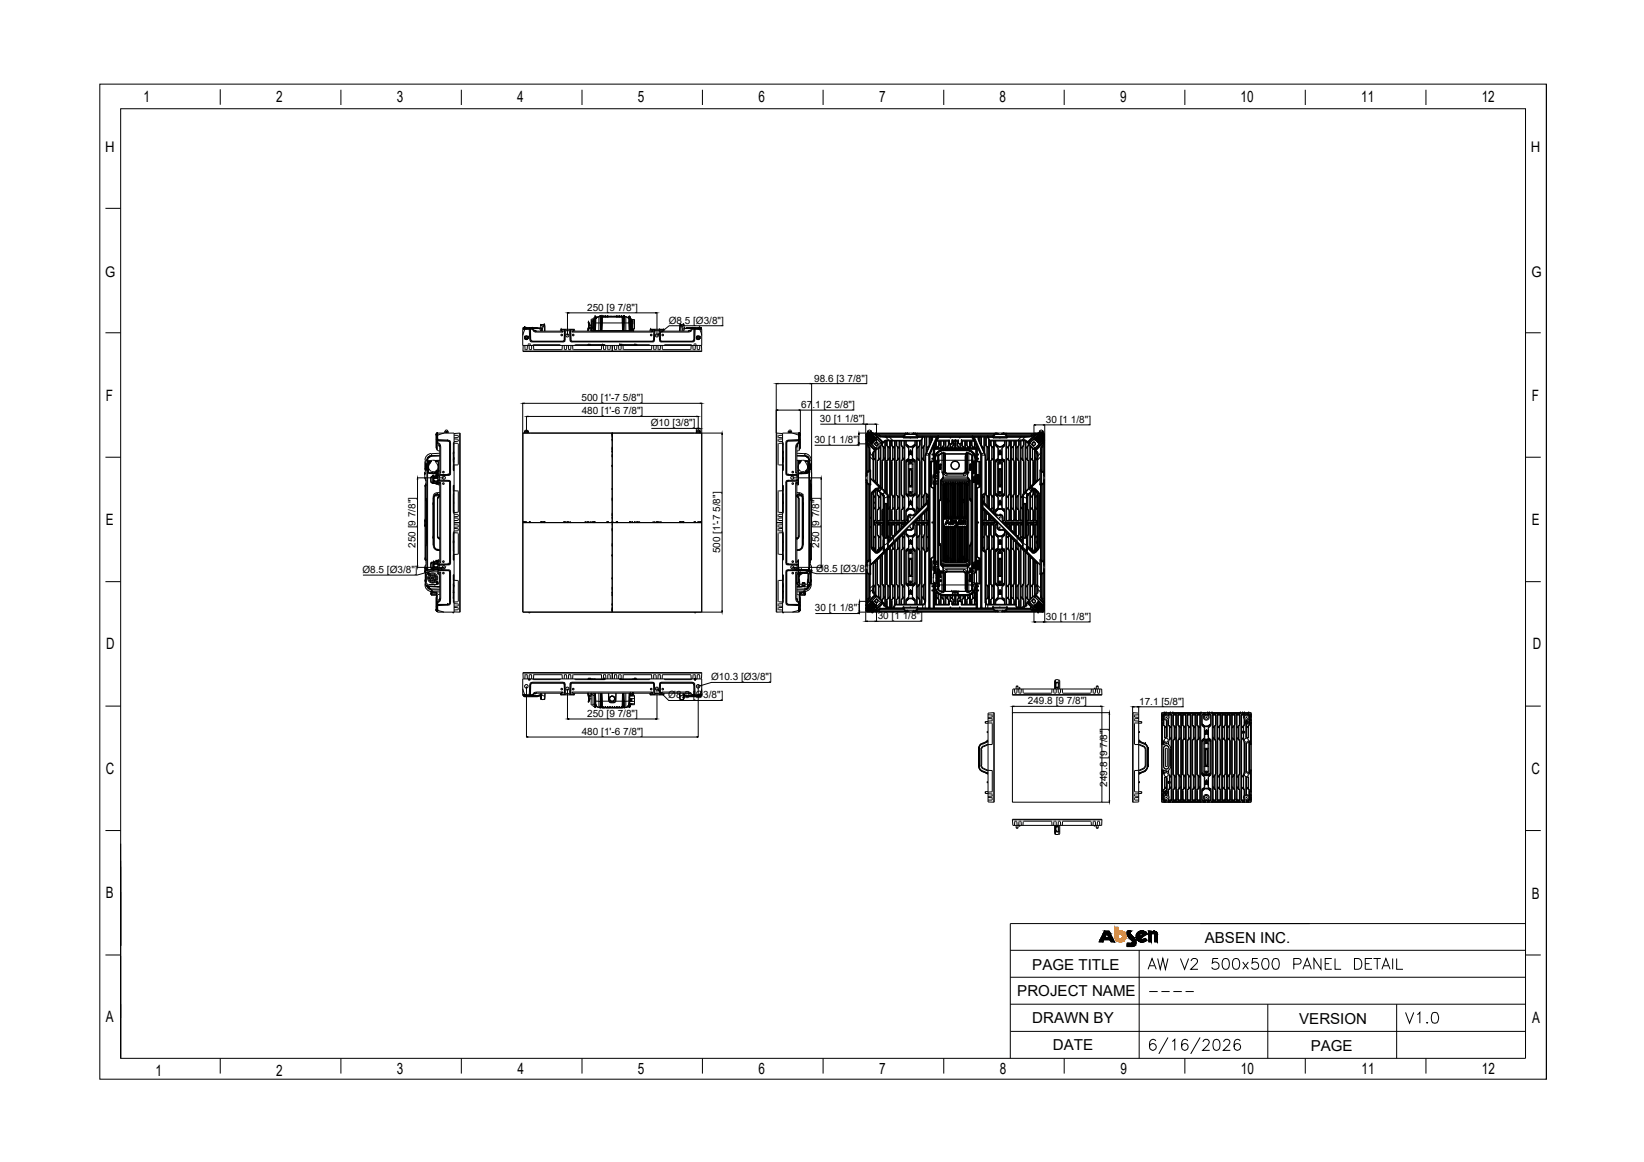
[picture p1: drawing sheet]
<svg xmlns="http://www.w3.org/2000/svg" width="297mm" height="210mm" viewBox="0 0 297 210" stroke-linecap="round" stroke-linejoin="round" font-family="sans-serif">
<defs><g id="words">
<text font-size="4.9" x="252.9" y="185.9">V1.0</text>
<g font-size="2.8">
<text x="26" y="18.4">1</text>
<text x="49.9" y="18.4">2</text>
<text x="71.7" y="18.4">3</text>
<text x="93.5" y="18.4">4</text>
<text x="115.2" y="18.4">5</text>
<text x="137" y="18.4">6</text>
<text x="158.8" y="18.4">7</text>
<text x="180.6" y="18.4">8</text>
<text x="202.4" y="18.4">9</text>
<text x="224.2" y="18.4">10</text>
<text x="246" y="18.4">11</text>
<text x="267.7" y="18.4">12</text>
<text x="19.1" y="72.5">F</text>
<text x="276.8" y="72.4">F</text>
<text x="19.1" y="94.8">E</text>
<text x="276.8" y="94.9">E</text>
<text x="19.2" y="117.3">D</text>
<text x="276.9" y="117.2">D</text>
<text x="19.1" y="139.8">C</text>
<text x="276.7" y="139.9">C</text>
<text x="19.1" y="162.1">B</text>
<text x="276.8" y="162.3">B</text>
<text x="19.1" y="184.7">A</text>
<text x="276.9" y="184.7">A</text>
<text x="28.1" y="194.4">1</text>
<text x="49.9" y="194.4">2</text>
<text x="71.7" y="194.1">3</text>
<text x="93.5" y="194.1">4</text>
<text x="115.3" y="194.1">5</text>
<text x="137.1" y="194.1">6</text>
<text x="158.9" y="194.1">7</text>
<text x="180.6" y="194.1">8</text>
<text x="202.4" y="194.1">9</text>
<text x="224.2" y="194.1">10</text>
<text x="246" y="194.1">11</text>
<text x="267.8" y="194.1">12</text>
</g>
<g font-size="2.7">
<text x="217.7" y="170.3">ABSEN INC.</text>
<text x="186.5" y="175.1">PAGE TITLE</text>
<text x="183.8" y="180">PROJECT NAME</text>
<text x="186.5" y="184.9">DRAWN BY</text>
<text x="234.7" y="184.9">VERSION</text>
<text x="190.2" y="189.7">DATE</text>
<text x="236.8" y="189.8">PAGE</text>
</g>
<g font-size="2.6">
<text x="19" y="27.4">H</text>
<text x="276.6" y="27.4">H</text>
<text x="19" y="50">G</text>
<text x="276.7" y="50">G</text>
<text x="206.7" y="180.3">----</text>
</g>
<g font-size="1.8">
<text x="106.1" y="56.1">250 [9 7/8&quot;]</text>
<text x="120.8" y="58.5">Ø8.5 [Ø3/8&quot;]</text>
<text x="147.1" y="68.9">98.6 [3 7/8&quot;]</text>
<text x="105.1" y="72.5">500 [1'-7 5/8&quot;]</text>
<text x="105.1" y="74.8">480 [1'-6 7/8&quot;]</text>
<text x="117.6" y="77">Ø10 [3/8&quot;]</text>
<text x="144.8" y="73.7">67.1 [2 5/8&quot;]</text>
<text x="148.1" y="76.3">30 [1 1/8&quot;]</text>
<text x="189" y="76.4">30 [1 1/8&quot;]</text>
<text x="147.2" y="80.1">30 [1 1/8&quot;]</text>
<text x="75.1" y="99" transform="rotate(-90 75.1 99)">250 [9 7/8&quot;]</text>
<text x="130.1" y="99.9" transform="rotate(-90 130.1 99.9)">500 [1'-7 5/8&quot;]</text>
<text x="148" y="99" transform="rotate(-90 148 99)">250 [9 7/8&quot;]</text>
<text x="65.5" y="103.5">Ø8.5 [Ø3/8&quot;]</text>
<text x="147.4" y="103.3">Ø8.5 [Ø3/8&quot;]</text>
<text x="147.2" y="110.4">30 [1 1/8&quot;]</text>
<text x="158.6" y="111.8">30 [1 1/8&quot;]</text>
<text x="189" y="112">30 [1 1/8&quot;]</text>
<text x="128.5" y="122.9">Ø10.3 [Ø3/8&quot;]</text>
<text x="106.1" y="129.5">250 [9 7/8&quot;]</text>
<text x="120.7" y="126.2">Ø8.5 [Ø3/8&quot;]</text>
<text x="185.7" y="127.2">249.8 [9 7/8&quot;]</text>
<text x="205.8" y="127.3">17.1 [5/8&quot;]</text>
<text x="105.1" y="132.8">480 [1'-6 7/8&quot;]</text>
<text x="200.1" y="142.2" transform="rotate(-90 200.1 142.2)">249.8 [9 7/8&quot;]</text>
</g>
</g></defs>
<!-- layer: 0 -->
<g fill="none" stroke="#000" stroke-width=".18">
<path d="M18 15.2h261.4v179.7h-261.4zM39.8 16.1v2.8M61.6 16.2v2.8M83.4 16.2v2.8M105.2 16.2v2.8M126.9 16.2v2.8M148.7 16.2v2.8M170.5 16.2v2.8M192.3 16.2v2.8M214.1 16.2v2.8M235.8 16.2v2.8M257.6 16.2v2.8"/>
<path d="M279.4 15.2v179.7M19.1 37.6h2.7M94.4 59.5v2.9h32.4v-2.9M94.4 59.5h1.2M94.5 59.4h.1M94.6 59.4h.1M94.7 59.3h-.2M94.7 59.4h.1M94.7 59.3l-.1 .1M94.7 59.4h.3M94.7 59.2h.1M94.7 59.3v.1"/>
<path d="M94.7 59.2l-.1 .2M94.7 59.4h.7M94.8 59.1l-.2 .1M94.8 59.2h.1M94.8 59.2l-.4 .3M94.8 59.2h2.4M94.8 59.4h.1M94.8 59.4l-.4 1.2M94.8 59.2l-.1 .2M94.8 59.2l-.1 .1M94.9 59.2h-.2M95 59.4h.1"/>
<path d="M95.1 59.4h.1M95.1 59.3h.1M95.1 59.3l-.1 .1M95.2 59.3l-.1 .1M95.2 59.3h.1M95.2 59.3v.1M95.4 59.4h-.3M95.5 59.3l-.5 .1M95.5 59.3l-.1 .1M95.5 59.3h.1M95.6 59.5h.1M95.6 59.4h.1"/>
<path d="M95.6 59.2l-.1 .1M95.6 59.5l.1 1.8M95.6 59.4v.1M95.7 59.4h.1M95.7 59.2h1.5M95.7 59.4l-.1 .1M95.7 59.2l-.2 .2h.6M95.7 59.4h.4M95.7 59.2h.1M95.8 59.4h.1M95.8 59.4v1.9M95.8 59.4l.1 1.9"/>
<path d="M96.1 59.4h.1M96.1 59.4h1.4M96.1 59.3h.1M96.1 59.3v.1M96.1 59.4l.3 .3M96.1 59.3l.1 .1M96.1 59.3h1.3M96.2 59.4h.1M96.3 59.4h.1M96.3 59.4l.1 .2M96.4 59.7l.5 .3M96.4 59.6l.3 .2h4.8"/>
<path d="M96.4 59.6v.1M96.4 59.6h.2M96.6 59.6l.3 .2v.2M96.6 59.6l.3 .2M96.9 59.8h.1M96.9 60h4.8M97.2 59.2l.1 .1M97.2 59.2h.1M97.4 59.3l.1 .1M97.5 59.4h.1M97.6 59.3h.1M97.6 59.3v.1"/>
<path d="M97.6 59.4h.1M97.6 59.4h.2M97.6 59.4l.1 .4M97.7 58.8h.1M97.7 58.7v.1M97.7 58.8l-.1 .5M97.7 58.7h.1M97.8 59.4v.4M97.8 59.4h.2M98 59.4v.4M98.3 58.7l-.3 .3-.2 .4M98.3 58.7v.1"/>
<path d="M98.3 58.7h-.5M98.3 58.7h.1M98.3 58.8l-.3 .6M98.3 58.8h.2M98.3 58.8l.1 1M98.3 58.7l.2 .1M98.5 58.8v1M101.3 59.6v.2M101.3 59.6h.8M101.4 59.5h.1M101.4 59.5l-.1 .1M101.4 59.5h2.3"/>
<path d="M101.5 59.8l.2 .2M101.5 59.8h.1M101.6 59.5l-.1 .3M101.7 59.5v.5M102 59.7h.1M102 59.7l-.1 1.7M102 59.7v1.7M102 59.7l.2 .2M102.1 59.6l-.1 .1M102.1 59.6h.1M102.2 59.9l-.1 1.6M102.2 59.6l-.2 .1"/>
<path d="M102.2 59.6l.2 .1M102.4 59.7l-.2 .2M102.4 59.7h.3M102.5 56.4v4.2M102.7 59.7l.2 .2M102.8 56.5h15.6M102.9 59.6h.1M102.9 59.6l.2 .1M102.9 59.9l.1 1.6M102.9 59.6l-.2 .1M103 59.6l.1 .1M103 59.6h.8"/>
<path d="M103.1 59.7h.1M103.1 59.7v1.7M103.1 59.7l-.2 .2M103.1 59.7l.1 1.7M103.4 59.5v.5M103.4 60h14.5M103.5 59.5l.1 .3M103.6 59.8l-.2 .2M103.6 59.8h14M103.6 59.8h.1M103.7 59.5l.1 .1M103.8 59.6v.2"/>
<path d="M106.2 59.6v.2M106.2 59.7h.1M106.3 59.6h.1M106.3 59.5h.1M106.3 59.7h.1M106.3 59.4h.1M106.3 58.2l.2 .3h-.1M106.3 58.2l.1 .4M106.3 58.2h.1M106.3 58.5h.1M106.3 58.2l.1 .3M106.3 58.8l.1 .1"/>
<path d="M106.4 58.6h.1M106.4 58.8h.1M106.4 58.8l-.1 .6M106.4 58.6v.1M106.4 58.6l-.1 .9M106.4 58.7l.3 .1M106.4 58.5v.1M106.4 58.5h.1M106.5 58.5v.2M106.5 58.7h-.1M106.5 58.7l-.1 .5M106.5 59.1l-.2 .7"/>
<path d="M106.5 58.5h-.1M106.6 59.1a.61 .61 0 0 0-.4 .7M106.6 59.1l.2 .1v.6M106.7 58.8l.1 .1M106.8 58.8h.1M106.8 59.7h.1M106.8 59.6h.1M106.8 59.2h.1M106.8 59.5h.1M106.8 59.6h.2v-1.8h-.1v2M106.8 59.1h.1M106.8 59.3h.1"/>
<path d="M106.8 58.7v.1M106.8 59.3h.2M106.9 59.3h.1M106.9 59.1h.1M106.9 59h.1M106.9 58.8h.1M106.9 58.5h.1M106.9 58.4h.1M106.9 58.1h.3M106.9 59.6v.2M107 59.3h.2M107.1 59.7l-.2 .1"/>
<path d="M107.1 59.8h-.1M107.1 57.7h-.3v2.1M107.1 59.8h7M107.1 57.8h.3M107.2 59.4h.2M107.2 57.8v1.8M107.2 58h.2M107.2 59.6h.1M107.2 57.8h.1M107.2 57.8v1.8h.2M107.4 57.8v1.8M107.4 57.4h-.3v.7"/>
<path d="M107.4 57.9h.2M107.5 57.2h.1M107.5 57.2l-.1 2.5M107.5 57.2v2.5l.1-2M107.6 57.6h.1M107.6 58.3h.1M107.6 57.2l.1 .4M107.6 57.7h-.1M107.6 57.2l.1 .2M107.6 57.5v.1M107.7 57.5h.1M107.7 57.6h.1"/>
<path d="M107.7 57.6v.7M107.7 58.3h1.1M107.7 58.3l-.1 1.4M107.7 57.4h.1M107.7 57.5l-.1 .2M107.7 57.4v.1M107.8 57.3v.1M108 57.3h.1M108 57.2v.1M108.1 57.2v.1M108.1 57.2l-.3 .2M108.4 57.2h.1"/>
<path d="M108.5 57.2h.1M108.5 57.2l-.8 .3M108.5 57.2v2.5v-2.5M108.5 57.3h4.3M108.5 57.2v.1M108.6 57.2h.1M108.6 57.2v2.5M108.6 57.3l.1 .1M108.6 57.2h.3M108.6 57.2v.1M108.7 57.4v2.3M108.7 57.4h.1"/>
<path d="M108.8 58.3h.1M108.8 57.1h.1M108.8 57.1v.1M108.8 57.1l.5 .1M108.8 57.3l-.1 2.4M108.8 57.2v.1M108.8 57.3v1M108.8 58.3v1.4M108.8 58.3h3.6M108.9 57.2h.1M108.9 57.1v.2M109 57.2h.1"/>
<path d="M109 57.1v.2M109 57.2h.3M109.1 57.1v.1M109.2 57.1l-.1 .1M109.3 57.2h.1M109.3 57.2v.1M109.4 57.2h.1M109.4 57.1v.2M109.4 57.2h.3M109.5 57.1v.1M109.6 57.1v.1M109.7 57.1v.2"/>
<path d="M109.8 57.2h.1M109.8 57.2v.1M109.8 57.1v.2M109.9 57.1v.1M109.9 57.2h-.1M110 57.1v.1M110.1 57.1v.1M110.2 57.1v.1M110.3 57.1v.1M110.4 57.1v.1M110.7 57.1v.1M110.7 57.2l-1.3-.1v.2"/>
<path d="M110.8 57.2h1.7M110.8 57.1v.1M110.9 57.1v.1M111 57.1v.1M111.1 57.1v.1M111.2 57.1v.1M111.3 57.1v.1M111.3 57.2h.1M111.5 57.2h.1M111.5 57.2v.1M111.5 57.1v.2M111.5 57.2l.3 .1"/>
<path d="M111.5 57.1v.1M111.9 57.2h.1M111.9 57.1v.2M111.9 57.3h.4M112.2 57.1v.1M112.3 57.2h.1M112.3 57.2v.1M112.4 57.3h.3M112.4 57.2v.1M112.4 57.3v1M112.4 58.3h.1M112.4 58.3h1.2"/>
<path d="M112.4 58.3l.1 1.4M112.5 57.3l.1 2.4v-2.3M112.5 57.4h.1M112.6 57.4v-.1v2.4M112.6 57.2v.1M112.6 57.2h.1M112.7 57.2h.1M112.7 57.2h-4.5v2.5M112.7 57.2v.1M112.8 58.3h.1M112.8 57.2v.1M112.8 57.2h.1"/>
<path d="M112.8 57.2h.3v2.5M112.8 57.2v1.1M112.8 57.2l-.1 2.5 .1-1.4M112.8 57.2l.8 .3M112.9 57.2h-.1M113.1 57.2l.4 .2M113.2 57.2h.1M113.5 57.4h.1M113.6 57.5h.1M113.6 57.4h.1M113.6 57.6h.1M113.6 57.6v.7"/>
<path d="M113.6 57.5v.1M113.6 57.5l.1 .1M113.6 58.3h.1M113.6 57.5l.1 .2M113.6 57.4v.1M113.6 58.3l.1 1.4M113.7 57.9h.1M113.7 57.7h.1M113.7 57.2l-.1 .2M113.7 57.2h.1M113.7 57.2l-.1 .3M113.7 57.2v2.5v-2"/>
<path d="M113.7 57.2l.1 2.5M113.8 57.7h.1M113.8 59.4h.3M113.8 59.7h.5M113.8 58h.3M113.8 57.8h.2M113.8 57.4h.1M113.8 57.4v.4M113.8 57.3l.2 .4M113.9 57.4h.1M113.9 57.4v.4M113.9 57.8v1.8"/>
<path d="M114 57.7h.1M114 59.6h.1M114 57.8h.1M114 57.7v1.9h-.2M114 57.7h.2M114.1 59.7l.1 .1M114.1 59.5h.2M114.1 59.4h.1M114.1 59.3h.2M114.1 58.1h.2M114.1 58h.1M114.1 59.8h.1"/>
<path d="M114.1 57.8v1.8M114.2 59.3v.2l.1-.1M114.3 59.3h.1M114.3 59h.1M114.3 58.8h.1M114.3 58.5h.1M114.3 58.4h.1M114.3 59.6h.1M114.3 59.7h.1M114.3 59.6v-1.8v2M114.4 59.7h.1M114.4 59.8v-.3l.1 .3"/>
<path d="M114.5 59.6h.1M114.6 57.9h.1M114.6 58.6h.1M114.6 57.7v.9M114.6 57.7v1.7h-.3M114.6 57.7h-.4v.4M117.5 59.6l-.1 .2M117.5 59.6h.7M117.6 59.5h.1M117.6 59.5l-.1 .1M117.6 59.5h2.2M117.6 59.8l.3 .2"/>
<path d="M117.6 59.8h.1M117.7 59.5l-.1 .3M117.9 59.5v.5M118.2 59.7h.1M118.2 59.7l-.1 1.7M118.2 59.7l.1 .2M118.2 59.7v1.7M118.2 59.6h.2M118.2 59.6v.1M118.3 59.9l-.1 1.6M118.4 59.6l-.2 .1M118.4 59.6l.1 .1"/>
<path d="M118.5 59.7l-.2 .2M118.5 59.7h.4M118.7 56.4v4.2M118.9 59.7l.2 .2M119.1 59.6h.1M119.1 59.6l.2 .1M119.1 59.6l-.2 .1M119.1 59.9l.1 1.6M119.2 59.6h.1M119.2 59.6l.1 .1M119.2 59.6h.7M119.3 59.7h.1"/>
<path d="M119.3 59.7l-.2 .2M119.3 59.7v1.7M119.5 59.5v.5M119.7 59.5l.1 .3M119.8 59.8l-.3 .2M119.8 59.8h4.6M119.8 59.8h.1M119.8 59.5h.1M119.8 59.5l.1 .1M119.9 59.6h.1M119.9 59.6l.1 .2M122.8 58.8h.1"/>
<path d="M122.8 58.8v1M122.9 58.7h.1M122.9 58.7h.6M122.9 58.8l.3 .6M122.9 58.7l-.1 .1M122.9 58.8v1M123 58.7a.65 .65 0 0 1 .4 .7M123 58.7l-.1 .1M123.2 59.4h.2M123.2 59.4v.4M123.4 59.4v.4M123.5 58.7h.1"/>
<path d="M123.5 58.7v.1M123.5 58.8h.1M123.5 58.8l.2 .5M123.7 59.3h.1M123.7 59.3v.1M123.7 59.4l-.2 .4M123.7 59.4h-.3M123.7 59.4h.1M123.8 59.4h-.1M123.8 59.4h1.3M123.9 59.3l-.2 .1M123.9 59.3h1.2"/>
<path d="M123.9 59.3l-.1 .1M124.1 59.2l-.1 .1M124.1 59.2h1.5M124.1 59.2h2.4l.1 .2M124.1 59.2h.1M124.4 59.8v.2M124.6 59.6l-.3 .2M124.6 59.6l-.2 .2M124.6 59.6h.2M124.8 59.6l-.4 .2M124.8 59.6l.1 .1M124.9 59.7l-.4 .3h-5"/>
<path d="M125 59.4h.1M125 59.4l-.2 .2M125.1 59.3v.1M125.1 59.3h.1M125.1 59.3v.1h.5M125.1 59.3l.1 .1M125.2 59.4h.1M125.2 59.4l-.3 .3M125.4 59.4v1.9M125.4 59.4h.1M125.5 59.4h.1M125.6 59.4l.1 .1"/>
<path d="M125.6 59.4v.1M125.6 59.2h.1M125.6 59.3l.2 .1h-.6M125.6 59.3h.2M125.6 59.5l-.1 1.8M125.6 59.2v.1M125.6 59.2l.2 .1M125.7 59.5h-.1M125.7 59.5h1.1M125.8 59.3l.1 .1M125.8 59.3h.4M125.9 59.4h.7"/>
<path d="M125.9 59.4h.3M126 59.3l.1 .1M126.1 59.3l.1 .1M126.2 59.4h.1M126.2 59.4h-.1M126.2 59.3l.1 .1M126.3 59.4h.1M126.3 59.4h.4M126.4 59.2h.1M126.4 59.4l.4 1.2M126.4 59.4h.1M126.4 59.2l.1 .2"/>
<path d="M126.4 59.2l.2 .2M126.5 59.1l.1 .1M126.5 59.2l.1 .2M126.6 59.4h.1M126.7 59.4h.1M126.7 59.3h-.1l.1 .1M126.7 59.4l.1 .1M130.7 58.8h-9.8l-1.8 1.5M19.1 60.1h2.7M78.8 78.6v2.3M78.8 78.5h.1M78.8 78.7h.1"/>
<path d="M78.8 78.6h.1M78.8 78.5v.1M78.9 78.4l-.1 .1M78.9 78.6h.1M78.9 79.3l-.1 .1M78.9 79.5h-.1M78.9 78.6l-.1 .1M78.9 79.4l.1-.1v.6M78.9 79.3v1.6M78.9 79.9h.1M78.9 79h.1M78.9 78.9v.3"/>
<path d="M78.9 79.9v1.3M78.9 79.9l.1 .1M79 79h.1M79 80h.1M79 79v.2M79 78.3l-.1 .1M79 78.4h.1M79 79.8h.1M79 79.9h.1M79 78.7h.1M79 78.5h.1M79 78.8l-.1 .1"/>
<path d="M79 78.9h.1M79 78.9l-.1 .1M79 78.3h.1M79 78.8h.1M79 78.8v.1M79 79.2h.1M79 78.4l-.2 .1M79 78.5l-.1 .1M79 78.3v.9M79 79.8v.1M79 79.2l-.1 .1M79 78.9v.1"/>
<path d="M79 79.8l-.1 .1M79 78.7l-.1 .2M79 79.9v.1M79 79.9l.4 .2M79 79.6h.1M79 78.5l-.2 .1M79 78.6h.1M79 78.9v.3M79 78.5v.2M79.1 79.6h.1M79.1 79.4v.1M79.1 79.5h.1"/>
<path d="M79.1 78.6h.1M79.1 79.4h.1M79.1 78.2h2.9v32.4h-2.9M79.1 78.2l-.1 .2M79.1 78.2v1.2M79.1 79.5v.4l-.1-.1M79.1 79.6l1.8 .1M79.1 79.6h1.8M79.1 79.4l1.9 .1M80.2 78.2l-1.1 .4M80.3 78h.1M80.6 78.1h-.3v.1"/>
<path d="M80.6 78h-.3l.2-.3h.3l.2 .3h-.2M80.8 78.1h.1M80.8 78.1h.2M80.9 79.6h.1M80.9 79.7l.3 .1v.3M80.9 79.6a.37 .37 0 0 1 .4 .5M80.9 79.6v.1M81 78h.1M81 79.5l.4 .2v.2M81 79.5l-.1 .1M81 78.1v.1M81.4 79.9l-.1 .2"/>
<path d="M81.4 79.9v5.7M82 79.3l.8 .1M82 79.9l-.1 .1v5h.1M82 78.6l.7 .1M82.7 78.6l.1 .1M82.8 79.7l-.8 .1M82.8 79l-.8 .1M82.8 78.7v.3M82.8 79.4v.3M83.1 78.2v32.4M83.1 78.2l-1.1 .1M94.4 72.8v37.8h36.1"/>
<path d="M94.4 78.2h36.1M94.5 63.4h32.3M94.5 78.2v32.4M94.5 62.4v1M94.7 72.9h31.8M94.8 78.1h.1M94.8 78.1v.1M94.8 61.2h.1M94.8 78.1h.6M94.8 60.9h.1M94.8 78h.1M94.8 60.9v.3"/>
<path d="M94.8 78v.1M94.8 78h.6M94.8 62.4l.1 .7M94.8 63.1l.4 .1M95.1 75.1v2.9M95.3 62.4l-.1 .8M95.4 77.9l-.1-.2h-.3l-.2 .3M95.4 77.9h.1M95.4 77.9v.1M95.4 78v.1M95.4 60.9v.3M95.4 75.2h30.5"/>
<path d="M95.4 60.9l-.3-.2-.3 .2M95.4 61.1l-.3 .2-.3-.2M95.4 78.1h.1M95.4 60.9h.1M95.4 61.2h.1M95.4 78.1v.1M95.5 62.3v.1M95.6 62.1l-.2 .1M95.6 62.4l.1 .7 .3 .1M95.6 62.1h.1M95.7 62.1l.1 .1M95.7 61.3l.1 .4 .4 .1"/>
<path d="M95.8 61.3l.2 .3 .3 .1M95.8 62.3v.1M95.8 61.3h-.1M95.8 61.3h.1M95.9 61.3l.1 .3h.3M96 63.1l-.1 .1M96.1 62.4v.7M96.2 61.8h5.6M96.3 61.6v.1M96.3 62.4l.1-.1h4.8l.1 .1M96.3 61.7l-.1 .1M96.3 61.6h5.4"/>
<path d="M96.4 62.4v.7M96.4 63.1l.1 .1M101.6 62.4l-.1 .8h-5M101.7 61.6v.1M101.7 61.7l.1 .1M101.9 61.4l-.2 .2M101.9 62.4l.1 .7M101.9 61.4h.1M101.9 63.1l.1 .1M102 61.4h.1M102 61.4l-.3 .3M102 61.4l.1 .1"/>
<path d="M102.1 61.5v.1l-.3 .2M102.3 63.1l-.3 .1M102.4 62.4v.7M102.7 62.4v.7M102.7 63.1l.1 .1M103 61.5l.3 .3M103.1 61.4l.3 .3M103.1 61.4l-.1 .1M103.1 61.4h.1M103.2 61.4l.2 .2M103.2 62.4l-.1 .7-.3 .1M103.3 61.8h14.6"/>
<path d="M103.4 61.6v.1M103.4 61.7l-.1 .1M103.4 61.6h14.5M103.5 62.4l.1 .8h5M103.8 62.4l.1-.1h5.4v.1M106.1 62.3h.1M106.1 62.3h3.2M106.2 62.3l.1 .1M106.3 62.4h.1M106.4 62.4h.1M106.4 62.4h.2M106.4 62.3h.1"/>
<path d="M106.6 62.4h.1M106.7 62.3l-.1 .1M108.2 62.3h.1M108.5 62.3h.1M108.7 62.4l-.1 .8M108.9 62.3h.1M109 62.4h.1M109 62.4l.1 .7 .3 .1M109.1 62.3v.1M109.5 62.4l-.1 .8M109.8 62.4l.1 .8M109.9 63.2h.3"/>
<path d="M110.3 62.4l-.2 .8M110.6 62.4v1M110.6 79.7h.1M110.6 79.5h.1M110.6 79h.1M110.6 78.8h.1M110.6 78.7h.1M110.6 78.6h.1M110.6 78.4h.1M110.6 63.4v.1M110.6 78.2v32.4M110.7 62.4l-.1 1"/>
<path d="M111 62.4v.7M111 63.1l.4 .1M111.5 62.4l-.1 .8M111.8 62.4v.7l.3 .1M111.9 62.4l.1-.1h5.3l.1 .1M112 62.3h.1M112 62.3v.1M112.1 62.3h.1M112.2 63.1l-.1 .1M112.2 62.4h.1M112.2 62.3v.8M112.4 62.3h.1"/>
<path d="M112.6 62.4v.7M112.6 63.1v.1M112.7 62.3h.1M113 62.3h.1M114.5 62.3l.1 .1M114.6 62.4h.1M114.7 62.4h.1M114.8 62.4h.1M114.9 62.3h.1M114.9 62.4h.1M115 62.3l-.1 .1M115.1 62.3h-3.1"/>
<path d="M117.7 77.4h8.1M117.8 62.4l-.1 .8h-5.1M117.9 61.7v.1M117.9 61.6v.1M118.1 61.4l-.2 .2M118.1 62.4l.1 .8M118.1 61.4h.1M118.2 61.4l-.3 .3M118.2 61.4h.1M118.2 61.4v.1M118.2 61.5l-.3 .3M118.5 63.1l-.3 .1"/>
<path d="M118.6 62.4l-.1 .7M118.9 62.4v.7M118.9 63.1v.1M119.2 61.5l.3 .3M119.3 61.4h.1M119.3 61.4l.3 .3M119.3 61.4l-.1 .1M119.3 61.4l.3 .2M119.3 62.4v.7l-.3 .1M119.5 61.8h5.6M119.6 61.6h5.4M119.6 61.7l-.1 .1"/>
<path d="M119.6 61.6v.1M119.6 62.4l.1 .8h5.1M120 62.4l.1-.1h4.8l.1 .1M124.8 63.1l-.1 .1M124.9 62.4l-.1 .7M125 61.6v.1M125 61.7l.1 .1M125.2 62.4v.7l.4 .1M125.4 61.3l-.1 .3h-.3M125.4 61.3h.1M125.4 61.3l-.1 .3-.3 .1M125.4 62.3v.1"/>
<path d="M125.5 61.3v.3l-.4 .2M125.5 62.1l-.1 .1M125.6 62.1h.1M125.6 62.1l.2 .1M125.6 62.4l-.1 .8M125.8 62.3v.1M125.8 77.3v.9M125.9 78h.1M125.9 78.1h.1M125.9 78.1h-.1M125.9 60.9h.1M125.9 61.2h.1"/>
<path d="M125.9 60.9v.3M125.9 78.1h.5M125.9 78v.1M125.9 78h.5M125.9 62.4l.1 .7 .3 .1M126.1 77.4h.1M126.2 75.1v2.9M126.4 77.9l-.1-.2h-.3l-.1 .3M126.4 77.9h.1M126.4 77.9v.1M126.4 60.9l-.3-.2-.3 .2M126.4 61.1l-.3 .2-.3-.2"/>
<path d="M126.4 78.1h.1M126.4 78h.1M126.4 61.2h.1M126.4 60.9h.1M126.4 60.9v.3M126.4 62.4l-.1 .8M126.4 78v.1M126.5 78.1h.1M126.5 77.3v.9M126.7 62.4l.1 1M126.8 72.8v37.8M130.5 78.5v31.8"/>
<path d="M140.3 69.2v41.4M140.3 78.2h.1M140.3 78.2v32.4M140.3 78.2l1.1 .1M140.5 69.3h5.9M140.5 74.1h3.9M140.6 79l.8 .1M140.6 79.7l.8 .1M140.6 78.6v.4M141.4 79.3l-.8 .1v.3M141.4 79.9l.1 .1v5h-.1M141.4 78.6l-.7 .1"/>
<path d="M142 79.9v5.7M142 79.9l.1 .2M142.4 78h.1M142.4 79.5l-.3 .1-.1 .3M142.4 79.5l.1 .1M142.5 79.6a.37 .37 0 0 0-.4 .5M142.5 79.7a.32 .32 0 0 0-.3 .4M142.5 79.6v.1M142.6 78.1h-.2v.1M142.6 78h-.2l.2-.3h.3l.1 .3h-.2M142.8 78.1h.1M142.8 78.1h.2"/>
<path d="M143 78h.1M143 78.1v.1M143.2 78.2l1.2 .4M144.3 79.4h.1M144.3 79.4v.1M144.3 79.4l-1.9 .1M144.3 79.6h.1M144.3 78.2h-2.9v32.5h.2M144.3 78.2v1.2M144.3 79.5v.4M144.3 78.2l.2 .2M144.3 79.6l-1.8 .1"/>
<path d="M144.3 79.6h-1.8M144.4 79.8l-.1 .1M144.4 79.4l-.1 .1M144.4 78.3v.1M144.4 78.4h.1M144.4 78.9h.1M144.4 79.9h.1M144.4 78.8v.1M144.4 79.5l-.1 .1M144.4 79.4h.1M144.4 78.5h.1M144.4 78.3h.1"/>
<path d="M144.4 78.7h.1M144.4 78.9l.1 .1M144.4 79.1h.1M144.4 79.1v.1M144.4 78.3v.9M144.4 79.9l-.4 .2M144.4 78.9v.1M144.4 79.2l.1 .1M144.4 78.5l.1 .1M144.4 78.4l.2 .2M144.4 78.7l.1 .2M144.4 79h.1"/>
<path d="M144.4 79.8h.1M144.4 79v.2M144.4 79.9v.1M144.4 79.8l.1 .1M144.5 79.9h.1M144.5 78.9v.3M144.5 79.9v1.3M144.5 79.9l-.1 .1M144.5 78.4l.1 .1M144.5 78.6h.1M144.5 79.3l.1 .1M144.5 79.5h.1"/>
<path d="M144.5 79.4l-.1-.1v.6M144.5 79.3v1.6M144.5 78.6l.1 .1M144.6 78.6h.1M144.6 78.6h-.1M144.6 74v6.9M144.6 74.1h9.7M146.6 69.2v31.8l-.1 .2M146.6 69.3h10M148.2 76.6h8.2M155.1 78.2h33.7M155.2 78.5v1.4"/>
<path d="M156.4 76.6v35.7M156.4 79.5l.2 .2M156.4 79.9l.1 .2M156.4 79.4l.1 .1M156.4 79.4h.1M156.5 78.8v.1M156.5 79.4h.1M156.5 79.4v.1M156.5 78.7h.1M156.5 78.9h.1M156.5 79.3l1.9 1.8M156.5 79.3h.1"/>
<path d="M156.5 79.1h.1M156.5 79.1v.1M156.5 78.9v.2M156.5 79.3v.1M156.5 79.1l.9 .9M156.5 79.5l.1 .1M156.5 79.4l.2 .1M156.5 78.7v.1M156.5 78.4v.2M156.5 78.9l.2 .1M156.5 78.8l.2 .1M156.5 79.2l.9 .8"/>
<path d="M156.5 78.9l1.1 1.1M156.5 78.9l1.1 1M156.5 79.2l.1 .1M156.6 78.7h.1M156.6 79.7l-.1 .4M156.6 78.5h.1M156.6 78.5v.1M156.6 78.4v.1M156.6 78.8h.1M156.6 78.8l.1 .1M156.6 78.7v.1M156.6 78.4l1.2 1.3"/>
<path d="M156.6 78.8l1.1 1M156.6 78.7l-.1 .1M156.6 79.6l-.1 .5M156.6 79.6h.1M156.6 79.9h.1M156.6 79.9l.1 .1M156.6 79.3l.2 .1M156.6 79.6v.1M156.6 79.3v.1M156.6 79.6v.5M156.6 78.6l1.3 1.2M156.6 78.7l1.1 1.1"/>
<path d="M156.7 79h.1M156.7 78.4h.1M156.7 79.5v.1M156.7 79.9h.1M156.7 79.5l-.1 .1M156.7 78.9v.1M156.7 79.9v.1M156.7 79l.9 .9M156.7 78.9l1 1M156.7 78.4l.1 .1M156.7 78.6h.1M156.7 79.9l1.4 1.5"/>
<path d="M156.7 78.6l.1 .1zM156.7 79.9l1.5 1.5M156.7 79.8l-.1 .1M156.7 79.6v.3M156.7 78.4l1.3 1.3M156.7 76.6h1.4M156.7 78.5v.1M156.8 78.1h.1M156.8 79.8h.1M156.8 78.5v.1M156.8 79.4l-.1 .1M156.8 78.5h.1"/>
<path d="M156.8 78.1v.1M156.8 78.4h-.1M156.8 79.8l1.2 1.3M156.8 79.4l.6 .7M156.8 78.4l1.1 1.2M156.8 78.3h-.2M156.8 78.6h.1M156.8 78h.1M156.8 78.5l.1 .1M156.8 78.1h.6M156.8 78h.6M156.8 78v.1"/>
<path d="M156.9 78.3l.1 .1M156.9 78.3l-.1-.1-.3 .2v.3M156.9 78.4h.1M156.9 78.3h.1M156.9 78.3v.1M156.9 78.4l1.1 1.1M157 78.4h.1M157 78.4l.1 .1M157 78.4h-.1M157 78.4l1 1.1M157.1 78.3l.1 .2M157.1 78.3h.2"/>
<path d="M157.1 78.5l.9 1M157.1 78.3l1.1 1.2M157.1 78.4h.1M157.1 78.3h.1M157.1 78.3v.1M157.1 78.4l1.1 1M157.1 78.5h.1M157.1 78.5l1 1M157.2 78.4h.1M157.2 78.4v.1M157.3 78.3l.1 .1M157.3 78.3l.9 .9"/>
<path d="M157.4 77.9l-.2-.2h-.2l-.2 .3M157.4 77.9h.1M157.4 77.9v.1M157.4 78.4h.1M157.4 78.4l.8 .8M157.4 80h.1M157.4 78.1h.1M157.4 78h.1M157.4 78v.1M157.4 78.1v.1M157.4 80v.1M157.5 78.3h.1"/>
<path d="M157.5 78.4l.1 .2M157.5 78.3l1.6 1.7M157.5 78.4h.1M157.5 80l.1 .1M157.6 78.2v.1M157.6 78.3l.1 .1M157.6 78.6l.7 .6-.1 .2M157.6 80h.1M157.6 79.9h.1M157.6 78.3h.1M157.6 78.6h.1M157.6 79.9v.1"/>
<path d="M157.6 79.9l-.1 .1M157.6 78.2l.2 .2M157.6 78.5l.1 .1M157.7 79.8h.1M157.7 78.6l1.6 1.6M157.7 78.2l.1 .2M157.7 78.4l.1 .1M157.8 79.8h.1M157.8 79.7h.1M157.8 78.4h.1M157.8 78.4h.4M157.8 78.4h-.1"/>
<path d="M157.8 78.4v.1M157.8 79.7v.1M157.8 79.7l-.2 .3M157.8 78.5h.2M157.8 78.4h.5M157.9 79.8h.1M157.9 78.4h.3M157.9 79.8l-.3 .3M157.9 78.4h-.1M157.9 79.6h.1M157.9 79.6l.1 .1M158 79.7h.1"/>
<path d="M158 79.5h.1M158 78.5h.1M158 78.5l1.3 1.3M158.1 79.5h.1M158.1 79.4h.1M158.1 78.5h.1M158.1 78.4l-.1 .1M158.1 78.5l1.5 1.4M158.1 78.4l.1 .1M158.1 78.4h.1M158.1 78.5h.4M158.2 79.4h.1"/>
<path d="M158.2 79.5h-.1M158.2 79.4v.1M158.2 78.2v.2M158.2 79.2h.1M158.2 79.3h.1M158.2 79.2v.1M158.2 78.5h.1M158.2 78.5l1.2 1.2M158.2 79.4l-.3 .2M158.2 79.3l-.1 .1M158.2 79.3v.1M158.2 78.4h.1"/>
<path d="M158.2 78.4h5.5M158.2 79.4l-.2 .3M158.3 78.4l.2 .1M158.4 76.6v3.6h-3.3M158.5 78.5l.4 .1M158.5 78.5l.1 .2M158.6 78.7l.4 .2M158.6 78.7l.5 .2M158.6 78.7h.4M158.9 78.4h-.6M158.9 78.4h4.8M158.9 78.4v.2"/>
<path d="M158.9 78.6l.1 .1M159 78.9h.1M159 78.7h4.4l-.1 .2M159 78.7v.2M159 78.9l1.1 .1M159.1 78.9h-.1M159.1 78.9h4.2M159.1 78.9h1M159.1 80l.2 .1M159.3 79.8l.2 .2M159.3 79.8l.1 .1M159.3 79.8l-1.3 1.3 .1 .1"/>
<path d="M159.3 79.8l.3 .2M159.4 79.7l.2 .1M159.4 79.9h.1M159.4 79.9l-.1 .2M159.4 79.7l-.1 .1M159.4 79.9v.2M159.5 80l.1 .1M159.5 80h.1M159.6 80v.1M159.6 79.9v.1M159.6 79.8v.1M159.8 79.6l-.2 .2"/>
<path d="M159.8 79.6l.1 .1M159.9 79.7l-.3 .4M159.9 79.7l-.3 .2M159.9 79.7v9.1M160 79.7v9.3M160.1 78.9h.1M160.1 79h.1M160.1 78.9l.6 .1M160.1 78.9v.1M160.1 79l.5 .5M160.1 79.6l-.3 .1M160.1 79.6l-.2 .1"/>
<path d="M160.1 79.6h.4M160.2 79.5l-.4 .1M160.2 79.5l-.1 .1M160.2 79.6v.8l.1-.8M160.2 79.5h.4M160.6 79.5h.7M160.6 79.5l-.1 .1M160.7 79h.1M160.7 79h-.6M160.7 79h2.5M160.7 79l.6 .5M160.7 79.6l.1 14.4"/>
<path d="M160.9 79.6v14.5M161.1 79.6v.8l.1-.8M161.3 79.5l-.8 .1M161.3 79.5h4.9M161.6 79.6v14.4M161.8 79.6v14.5M161.9 79.6v.8l.1-.8M162.5 79.6v14.4M162.6 79.6v14.5M162.8 79.6v.8l.1-.8M162.9 79.6v.8M163.2 79h.1"/>
<path d="M163.2 79v.1M163.2 79.1h.1M163.2 79.1h2.6M163.3 78.9h.1M163.3 78.9l-.1 .1M163.3 78.8l-.1 .2M163.3 79h.1M163.3 78.4h.4zM163.3 78.8l.1 .1M163.4 78.9l-.1 .1M163.4 79.6v14.4M163.4 78.9h2.3"/>
<path d="M163.4 78.6h.1M163.4 78.6h-4.5M163.5 78.6l-.2 .2M163.5 79.6v14.5M163.5 78.6h.1M163.5 78.6l-.1 .3M163.7 78.4h.1M163.7 79.6v.8v-.1M163.7 78.4h.3M163.7 78.4h.2M163.7 78.4l-.3 .2M163.7 78.5l-.2 .1"/>
<path d="M163.7 78.4v.1M163.7 78.5h1.7M163.7 78.2v.2M163.7 79.6v.7M163.9 78.4h.1M164 78.4h.1M164 78.4h.2M164.1 78.2l-.1 .2M164.2 78.4h-.6l-.1 .2M164.3 78.2l-.1 .2M164.4 79.1h.1M164.7 78.2l.2 .2"/>
<path d="M164.9 78.4h.2M164.9 78.4h.5l.2 .2M164.9 78.2l.2 .2M165 78.2l.1 .2M165.1 78.4h.1M165.1 78.4h.3M165.3 79.6v.8M165.3 78.2l.1 .2M165.4 78.5l.1 .1M165.4 78.4l.2 .2M165.4 78.4h14.5M165.4 78.4v.1"/>
<path d="M165.4 79.6v.8M165.4 78.4h.1M165.4 78.4h.3zM165.4 78.4h14.4M165.5 78.6l.2 .3M165.6 78.6h.1M165.6 78.6h14M165.6 78.6h-.1M165.6 79.6v13M165.6 78.6l.1 .2M165.7 78.9v.1h.1M165.7 79.6v12.9"/>
<path d="M165.7 78.8l.1 .2M165.7 78.4h.1M165.7 78.8v.1M165.8 79.1h.1M165.8 78.9l-.1-.2h13.8v.2M165.8 78.9l.1 .1M165.8 78.9h13.7M165.8 79l-2.6 .1M165.8 79h2.3M165.9 79h.1M165.9 79h.9M165.9 79l-.1 .1"/>
<path d="M166.2 79.5v.9v-.8M166.4 79.6v12.2M166.5 79.4l-.3 .1M166.5 79.4h.1M166.5 79.4v12.3M166.6 79.4l-.4 .2M166.6 79.4v1.5M166.6 79.4l-.4 .2h-6.1M166.7 79h.1M166.7 79l-.2 .4M166.8 79h.1M166.8 79l-.2 .4"/>
<path d="M167 79v1.4l.1-1.4M167.3 79v3M167.4 79v2.6M167.9 79l.1 1.4M168 79v1.3M168.1 79h.1M168.1 79h.2M168.1 79l.3 .1v.3M168.1 80l-.7 1.8M168.1 79v1M168.1 80h.1M168.2 80l-.9 2.2"/>
<path d="M168.3 79l.1 .4M168.3 79h.1M168.3 79v.7M168.4 78.9v.1M168.4 78.9l-.3 .1M168.4 78.9h.9M168.4 79.4l-1.1 2.7M168.4 79l.1 .4M168.4 79h.1M168.4 79h.9M168.4 79.4h.1M168.4 79.4l-.3 .6"/>
<path d="M168.5 79.4l-.3 .6M169.1 78.9l.1 .1M169.2 79h.1M169.2 79.8v1.1l.4-.3M169.2 79l-1.3 3-.5-.2M169.2 79.7h.1M169.2 79.7l-.5 1M169.3 79.6l-.1 .1M169.3 79.6h.1M169.3 79.5l-.1 .2M169.3 78.9h.1M169.3 79.7h.1"/>
<path d="M169.3 79.7h-.1M169.3 79.6h2.2M169.3 79.7h2.2M169.3 79l-1.4 3M169.3 78.9v.1M169.3 79.6v.1M169.3 79.5h.1M169.3 79h.1M169.3 79l-1.4 3.2M169.4 79.5l-.1 .1M169.4 78.9h.1M169.4 78.9v.1"/>
<path d="M169.4 78.9l-.1 .1M169.4 79.5h2.1M169.4 79l-.7 1.7M169.5 79h-.1M169.5 79h.1M169.5 79l-.8 1.7M169.5 79l-.2 .5M169.5 78.9v.1M169.5 78.9h.1M169.5 78.9l.1 .1M169.6 79h6M169.6 79l-.2 .5"/>
<path d="M169.6 79h.1M169.6 79.7v.7l.1-.7M169.9 79.7v1.2M170 79.7v1.2M170.5 79.7v.7l.1-.7M170.5 79.7v.7M170.7 79.7v1.2M170.9 79.7v1.2l.4-.3M171.4 79.7v.7l.1-.3M171.4 79.8v.3M171.5 79.9a.28 .28 0 0 0 .2 .3 .28 .28 0 0 0 .3-.3M171.5 79.7v.2"/>
<path d="M171.5 79.9l.2 .3 .3-.3M171.5 79.6h.1M171.5 79.5v.5M172 79.5v.1M172 79.5h1.2M172 79.5v.5M172 79.7v.5l-.4 .1M172 79.6h.1M172 79.6h1.2M172 79.7h1.1M172 79.6v.4M172.2 79.7v.7l.1-.7"/>
<path d="M172.5 79.7v.1M172.6 79.7h.1M172.6 79.7l-.1 .4M172.6 79.7l-.1 .1M172.6 79.7l.1 .1M172.6 79.7v1.2M172.7 79.7h.1M172.7 79.7v.4M172.7 79.7v.1M172.9 79.7v.7l.1-.7M173 79.7v.7M173.1 79.9a.28 .28 0 0 0 .3 .3 .28 .28 0 0 0 .3-.3"/>
<path d="M173.1 79.7v.3M173.1 80h.1M173.2 79.5v.1M173.2 79.9l.2 .3 .3-.3M173.2 79.6h.1M173.2 79.6l-.1 .1M173.2 79.5v.5M173.7 79.5v.1M173.7 79.5h2.1M173.7 79.5v.5M173.7 79.6h.1M173.7 79.6h2.2"/>
<path d="M173.7 79.7h2.2M173.7 79.6v.4M173.8 79.7v.7l.1-.7M174.3 79.7v1.2M174.5 79.7v1.2M174.7 79.7v.7v-.7M175.2 79.7v1.2l-.4-.3M175.2 79.7v1.2M175.3 79.7v1.2M175.5 79.7v.7l.1-.7M175.6 79h.1M175.6 79l.2 .5"/>
<path d="M175.7 78.9h.1M175.7 78.9v.1M175.7 78.9l-.1 .1M175.7 79h.1M175.7 79h-.1M175.7 79l.2 .5M175.7 79l.8 1.7M175.8 78.9v.1M175.8 78.9l.1 .1M175.8 79.5l.1 .1M175.8 78.9h.1M175.8 79l.7 1.7"/>
<path d="M175.9 79h.1M175.9 79l1.3 3.2v27.7M175.9 79h-.1M175.9 79.7h.1M175.9 79h.8v.4M175.9 79.5l.1 .2M175.9 79.6l.1 .1M175.9 78.9h.9M175.9 79.5h-.1M175.9 79l1.4 3-.1 .1M175.9 79.6v.1M175.9 78.9v.1"/>
<path d="M176 79.7h.1M176 79.7l.4 1h.1M176.1 78.9v.1M176.1 79h.1M176.1 79.8v1.3h.2M176.1 79l1.3 3M176.7 79.4l.3 .6M176.8 79h.1M176.8 79h.2M176.8 79.4h-.1M176.8 79.4l.2 .6M176.8 79.4h.1"/>
<path d="M176.8 78.9v.1M176.8 78.9l.3 .1M176.8 79.4l1.2 2.7M176.9 79v.7M177 79l-.2 .4M177 80l.9 2.2M177 80h.1M177 80l.8 1.8M177.1 79v1M177.1 79h-.1M177.1 79h.1M177.1 79l-.3 .1v.3"/>
<path d="M177.1 79h2.3M177.2 79v1.3M177.3 79v1.4M177.3 79l-.1 1.4M177.8 79v2.6M177.9 79v3M178.1 79v1.4l.1-1.4M178.4 79h.1M178.5 79h.1M178.5 79l.1 .4 .4 .2M178.5 79h.9M178.5 79l.1 .4"/>
<path d="M178.6 79h.1M178.6 79.4l.4 .2h6M178.6 79v.4M178.6 79.4v12.3M178.7 79.3l.3 .2M178.8 79.6v12.2M179 79.5h4.9M179 79.5v.9l.1-.8M179 79.6v.8M179.3 79h.1M179.4 79h.1M179.4 79v.1"/>
<path d="M179.4 79h2.6zM179.5 79.1h.1M179.5 78.9h.1M179.5 78.9l-.2 .1M179.5 78.8l-.1 .2M179.5 78.4h.3zM179.5 78.8v.1M179.5 78.9v.1h-.1M179.5 79.6v12.9M179.5 78.9h2.3M179.6 78.6h.1M179.7 79.6v13"/>
<path d="M179.7 78.6l-.2 .2M179.7 78.6h.1M179.7 78.6l-.2 .3M179.8 78.4h.1M179.8 79.6v.8l.1-.1M179.8 78.4h.3M179.9 78.4l-.3 .2M179.9 78.5l-.2 .1M179.9 78.4v.1M179.9 78.5h1.6M179.9 78.2l-.1 .2M179.9 79.6v.7"/>
<path d="M180.1 78.4h.1M180.2 78.4h.1M180.3 78.2l-.2 .2M180.3 78.2l-.1 .2M180.3 78.4h-.5l-.1 .2M180.5 78.2l-.2 .2M180.6 79.1h.1M180.9 78.2l.2 .2M181.1 78.4h.1M181.1 78.4h.5l.1 .2M181.1 78.2l.2 .2M181.2 78.4h.1"/>
<path d="M181.3 78.4h.3M181.3 78.4h.1M181.3 78.4h-.1M181.4 78.2l.2 .2M181.5 79.6v.8M181.5 78.5l.2 .1M181.5 78.4l.2 .2M181.5 78.4h4.9M181.5 78.4v.1M181.6 78.4h.1M181.6 78.4h.3zM181.6 78.4h5.4"/>
<path d="M181.7 78.6l.1 .3M181.7 78.6h.1M181.7 78.6h4.7M181.7 79.6v14.5M181.7 78.6l.2 .2M181.8 78.9l.1 .1h.1M181.9 79.6v14.4M181.9 78.8l.1 .2M181.9 78.4h.1M181.9 78.8l-.1 .1M181.9 79.1h.1M181.9 78.9h4.3"/>
<path d="M181.9 78.9l.1 .1M182 79h2.5M182 79h.1M182 79v.1M182.3 79.6v.8l.1-.8M182.6 79.6v14.5M182.7 79.6v14.4M183.2 79.6v.8l.1-.8M183.5 79.6v14.5M183.6 79.6v14.4M183.9 79.5v.1h.9M184.1 79.6v.8l.1-.8"/>
<path d="M184.3 79.6v14.5M184.4 79.6v14.4M184.5 79h.1M184.5 79h.7M184.5 79l-.6 .5M184.7 79.5h-.8M184.7 79.5l.1 .1M184.8 79.6h.2M185 79.6v.8M185 79.4l.4 .1M185 79.4l-.3 .1M185 79.4v.2"/>
<path d="M185 79.6l.3 .1M185 79.6l.4 .1M185 79.6v.8l-.1-.8M185.1 78.9l.1 .1M185.1 78.9l-.6 .1M185.1 78.9h1.1M185.2 79l-.5 .5M185.2 79.7v9.3M185.3 79.7v9.1M185.4 79.7l.2 .4M185.4 79.5v.2M185.4 79.7l.2 .2"/>
<path d="M185.4 79.5l.2 .3M185.6 79.9h.1M185.6 79.8v.1M185.6 79.9l.1 .1M185.7 80l-.1 .1M185.8 79.7l-.2 .1M185.8 79.7l.1 .1M185.8 79.9l-.1 .2M185.8 79.9l.1 .2M185.8 79.8l-.1 .2M185.8 79.8l-.2 .1M185.9 79.8l-.2 .2"/>
<path d="M185.9 79.8l-.1 .1M185.9 79.8l.2 .2M186.1 80l-.2 .1M186.1 80l.9 .9M186.2 78.9h.1M186.2 78.7h-4.3v.2M186.2 78.7v.2M186.2 78.9l-1 .1M186.4 78.4h.5M186.4 78.6l-.2 .1M186.4 78.4v.2M186.6 78.7l-.4 .2"/>
<path d="M186.6 78.7h-.4M186.8 78.5l-.4 .1M186.8 78.5l-.2 .2M186.8 78.5h.3M186.8 76.7v3.5M186.9 78.4l-.1 .1M187 79.4h.1M187 79.2v.1M187 78.4h.1M187 78.4h.4M187 79.3h.1M187 79.2v.2"/>
<path d="M187 79.3v.1M187 79.3l.1 .1M187 79.4l.2 .3M187 79.2h.1M187 79.4l.1 .1M187 79.4l.2 .1M187.1 79.4h.1M187.1 78.2l-.1 .2M187.1 79.5l.2 .1M187.1 78.4h.1M187.1 78.4l-1.3 1.3M187.1 78.5h.1"/>
<path d="M187.1 78.4l.1 .1M187.1 78.5l-1.3 1.3M187.1 78.4v.1M187.1 76.8h1.4M187.2 78.5h.1M187.2 79.5h.1M187.2 79.5l.1 .1M187.2 78.5l-1.3 1.3M187.2 78.5h.2M187.2 79.7h.1M187.3 79.7h.1M187.3 79.6l-.1 .1"/>
<path d="M187.3 79.6h.1M187.4 78.4h.1M187.4 78.4v.1M187.4 79.8l.2 .3M187.4 79.8h.1M187.4 79.7h.1M187.4 78.4h-.5M187.4 79.7v.1M187.4 79.7l.1 .1M187.5 78.4l-.1 .1M187.5 79.8v.1M187.5 79.8h.1"/>
<path d="M187.5 78.2l-.1 .2M187.5 78.6l-1.6 1.6M187.5 79.8l.1 .1M187.5 78.6h.1M187.5 79.9h.1M187.6 78.3h.1M187.6 79.9v.1M187.6 78.5l-.1 .1M187.6 79.9h.1M187.6 78.3l-.2 .1M187.6 78.5l-1.5 1.5M187.6 78.4v.1"/>
<path d="M187.6 78.4h.1M187.6 80h.1M187.6 78.2v.1M187.6 78.6l-.6 .6M187.6 79.9l.1 .1M187.7 80h.1M187.7 78.2l-.2 .2M187.7 78.4l-.1 .2M187.7 78.3l-1.6 1.7M187.7 78.3l-.1 .1M187.8 78.1h.1M187.8 78.1v.1"/>
<path d="M187.8 80h.1M187.8 78h.1M187.8 78.1h.6M187.8 78h.6M187.8 78v.1M187.9 78.3h.1M187.9 78.3l-.2 .1M187.9 78.3h.3M187.9 78.3l-.9 .9M188 78.5l-.9 1M188 78.5h.1M188.1 78.3h.1"/>
<path d="M188.1 78.3l-1.1 1.1M188.1 78.3v.1M188.1 78.4h.1M188.1 78.4l-.1 .1M188.1 78.4h.2l-.2 .1M188.1 78.5l-.9 1M188.1 78.5h.1M188.1 78.4l-1 1M188.2 78.3h.1M188.2 78.3l-.1 .1M188.3 78.4h.1M188.3 78.4l-.2 .1"/>
<path d="M188.3 78.4l-1.1 1.1M188.3 78.3v.1M188.3 78.3h.1M188.4 78.5h.1M188.4 78.3h.1M188.4 78.2l.3 .4M188.4 77.9l-.1-.2h-.3l-.2 .3M188.4 77.9h.1M188.4 77.9v.1M188.4 78.6h.1M188.4 78.5v.1M188.4 78.2l-.1 .2"/>
<path d="M188.4 78.1h.1M188.4 78h.1M188.4 78v.1M188.5 78.4h.1M188.5 78.6h-.1M188.5 79.8h.1M188.5 79.8l.1 .2M188.5 79.4l-.7 .7h-.2M188.5 78.1h.1M188.5 78.4l-1.2 1.2M188.5 79.8l-1.3 1.3M188.5 79.5l-1.5 1.4"/>
<path d="M188.5 79.8l-1.3 1.3-.1-.2M188.5 78.1v.1M188.5 79.4v.1M188.5 79.9h.1M188.5 79.8l.1 .1M188.5 79.9l-1.4 1.5M188.5 79.6l.1 .1M188.5 78.4l-.1 .1M188.5 79.6v.2M188.6 79.5l-.1 .1M188.6 79.9h.1M188.6 78.4h.1"/>
<path d="M188.6 78.4h-.1M188.6 79h.1M188.6 79.5h-.1M188.6 79.3l-.1 .1M188.6 78.4l-1.3 1.3M188.6 78.9l-1.1 1M188.6 79l-1 .9M188.6 79.5l-1.6 1.4M188.6 78.9v.1M188.6 79.3v.2M188.6 79.9v.1M188.6 79.5v.1"/>
<path d="M188.6 78.7h.1M188.6 78.8h.1M188.6 78.5h.1M188.6 78.4v.1M188.6 78.8v.1M188.6 79.6h.1M188.6 78.5l-1.2 1.3M188.6 78.4l-.1 .2M188.6 78.6l-1.2 1.2M188.6 78.8l-1.1 1M188.6 78.7l-1.1 1.1M188.6 78.7v.1"/>
<path d="M188.6 79.6v.5M188.6 78.4l.1 .2M188.6 78.5v.1M188.6 79.7l.1 .4M188.7 78.7h.1M188.7 78.9l-.1 .1M188.7 78.8l-.1 .1M188.7 78.9h.1M188.7 79.6l-.1 .1M188.7 79.6v.5M188.7 78.8h.1M188.7 79.2h.1"/>
<path d="M188.7 79.2l-.1 .1M188.7 78.9l-1.1 1M188.7 78.8v.1M188.7 78.7h-.1M188.7 79.5h.1M188.7 78.6h.1M188.7 79.4h.1M188.7 79.1v.1M188.7 79.4l-.1 .1M188.7 79.3l-1.6 1.6M188.7 78.8l-1.1 1.2M188.7 78.7v.1"/>
<path d="M188.7 79.1l-.9 .9M188.7 79.3l-.1 .1M188.7 78.6v.1M188.7 78.9v.2M188.7 79.3v.2M188.8 79.4h-.1M188.8 79.4l-.2 .2M188.8 79.5l-.1 .1M188.8 79.9l-.1 .2M188.8 76.7v35.7M188.8 76.8h8.2M275.6 60.1h2.8"/>
<path d="M19.1 82.6h2.7M75.4 86.3h4.8M75.4 86.6v15.6M76.8 85.6h.1M76.8 85.6v.8M76.8 95h.1M76.8 94v.1M76.8 94.2h.1M76.8 94.7h.1M76.8 94.3h.1M76.8 94.9h.1M76.8 94.8h.1"/>
<path d="M76.8 94.1h.1M76.8 85.4v.2M76.8 86.4l.1 .2M76.8 86.4h.1M76.8 84.8h.1M76.8 87.9h.1M76.8 87.8h.1M76.8 85.2v.2M76.8 83.4v1.4M76.8 84.7h.2M76.8 84.8h.2M76.8 87.8v13.2"/>
<path d="M76.8 93.8v1.2M76.8 84.3h.2M76.9 84.7h.1M76.9 84.8h.1M76.9 84.5h.1M76.9 84h.1M76.9 84.6h.1M76.9 84.1h.1M76.9 86.6h.1M76.9 86.6l.1 3.6M76.9 84.2h.1M76.9 84.5v.1"/>
<path d="M76.9 84.8v.1M76.9 87.6l-.1 .2M76.9 87.7l-.1 .2M76.9 87.6h.1M76.9 87.7h.1M76.9 84v.4v-.5h.1v.2M76.9 87.5v.1M77 84.3h.1M77 84.2h.1M77 83.9h.1M77 84.5h.1M77 84.1h.1"/>
<path d="M77 84.6h.1M77 90.2h.1M77 90.2v.1M77 98.6h.1M77 98.6v3.3l-.2 .4M77 84.8h.1M77 84h.1M77 84.7h.1M77 87.5l-.1 .1M77 87.6l-.1 .1M77 84v.1M77 84.2v.1"/>
<path d="M77 84.5v.1M77 84.7v.2h-.2M77 90.4h.1M77 90.4l.1 .3M77 90.3h.1M77 84.4v.1M77 84.1v.1M77 83.9v.2M77 84.4v.2M77 84.8v.2M77 90.3v.1M77 84.7v.1"/>
<path d="M77 84.8v.2h-.2M77.1 98.2l-.1 .4M77.1 90.5v7.8M77.1 83.1h.1M77.1 83.1v19.9M77.2 85.2l.3 .3M77.3 83.1h-.5v2.2M77.3 83.1v19.9M77.3 83.5v1.8M77.3 85.2l.2 .2M77.4 85.2l.2 .2M77.4 83.6v1.6v-1.6"/>
<path d="M77.4 83.6h.1M77.5 83.2l-.3 .3M77.5 83.3l-.2 .2M77.6 83.3l-.2 .2M77.6 83.4l-.2 .1M77.8 83.6l-.2-.1 .1 .2a.9 .9 0 0 0 .2 1.4M77.8 86.9l.3 .3M77.8 87h.1M77.8 83.5h-.3l.1 .3M77.9 87l.2 .2M77.9 86.4l-.1 .6M77.9 86.4v.6"/>
<path d="M77.9 83.3h-.3l.3 .1M77.9 85.5h-.4l.4 .1M77.9 85.4l-.3 .1M77.9 85.2v.4M77.9 85.3h.2M77.9 85.6h.2M77.9 81.9a1.21 1.21 0 0 0-1.1 1.2M78 82.3l-.6 .2-.2 .2-.1 .4M78 82.4h.1M78 82.3v.1M78 82.4l-.5 .2-.2 .5M78 83.3l-.3 .4"/>
<path d="M78 83.2l-.5 .1h.5M78.1 85.5h.1M78.1 85.5h.4M78.1 85.2v.4M78.1 85.4h.4M78.1 85.6h1M78.1 85.2h.4M78.1 86l-.3 .3M78.1 87.3h.1M78.1 87.2v.1M78.1 86.1l-.2 .3M78.1 87.2l.2 .1"/>
<path d="M78.1 86h.1M78.1 86v.1M78.1 87.3l1.4 .1M78.1 86.1h1M78.1 86h.2M78.2 87.3h.1M78.2 86v1.3M78.2 86h.1M78.3 86h.1M78.3 98.5a.92 .92 0 0 0 .8 .9M78.3 91h.1M78.3 97h.1"/>
<path d="M78.3 91.1h.1M78.3 98.3v.2M78.3 97.1h.1M78.3 97.2h.1M78.3 90.9h.1M78.3 90v-.1v8.6M78.3 91.2h.1M78.3 87.3h.1M78.3 86v1.3M78.3 98.5h.1M78.3 90h.1M78.3 86v1.2h.8"/>
<path d="M78.4 86h.1M78.4 86h-.1M78.4 87.2h.1M78.4 87.2v.1M78.4 87.2l-.1 .1M78.4 86h.7M78.4 83.1l.2 .1M78.4 98.5a.76 .76 0 0 0 .8 .8M78.4 89.5l-.1 .5M78.4 83.1l-.4 .1M78.4 90v8.5M78.4 89.5l.1 .1"/>
<path d="M78.5 86.2h.1M78.5 86.9h.1M78.5 87h.1M78.5 86.4h.1M78.5 86.9v.2M78.5 86.9v.1M78.5 86.2v.2M78.5 85.5h.1M78.5 87v.1M78.5 86.2h.6M78.5 86.9h.6M78.5 87.1h.5"/>
<path d="M78.5 87h.6M78.5 86.4h.5M78.5 86.4h.6M78.5 89.6l-.1 .3v8.6a.83 .83 0 0 0 .7 .9M78.5 89.6l-.1 .4M78.5 89.6h.1M78.5 89.6h1M78.5 85.3h.2M78.6 83.3l.3 .4M78.7 83.3h.3l-.3 .1M78.7 85.4h.3l-.3 .1M78.7 85.2v.4h-.2v-.4"/>
<path d="M78.7 85.5l.4 .1M78.7 87.4h.1M78.7 85.9h.1M78.7 85.9l.2 .1M78.7 85.9v.1M78.7 87.3v.1M78.7 87.4h.4M78.7 85.9h.4M78.8 80.9l.1 .2M78.8 80.9h.1M78.9 85.9h.1M78.9 86h.1"/>
<path d="M78.9 87.3h.1M78.9 80.9v.2M78.9 87.4h.1M78.9 83.7a.87 .87 0 0 1-.2 1.4l.1 .2 .3-.1M78.9 89.3l-.5 .2M78.9 89.3h.1M78.9 87.3l-.2 .1M78.9 81.2l.1 .1M78.9 81.1h.1M78.9 89.3l.1 .1M78.9 81.2h.1M78.9 85l.2 .2"/>
<path d="M79 89.4l-.5 .2M79 89.4h.1M79 89.4h.5M79 83.3l.2 .2M79 83.4l.2 .1M79 80.1h.1M79 80v1.3l.5 .2M79 89.3v.1M79 89.3h.5M79 80.1l.3 .1M79 86.2h.1M79 86.9h.1"/>
<path d="M79 85.9h.1M79 86h.1M79 87.3h.1M79 87.1h.1M79 86.4h.1M79 87.4h.1M79 96.9h.1M79 86.2v.2M79 86.9v.2M79.1 89l-.5 .1-.3 .3v.4M79.1 89l-.1 .3M79.1 96.9l.2 .4"/>
<path d="M79.1 86.2h.1M79.1 86.9h.1M79.1 96.9l.1 .3 .1 .1M79.1 86.2v.2M79.1 86.9v.1M79.1 90v6.9M79.1 89h.4M79.1 87l-.1 .1M79.1 86.4h-.1M79.1 85.3l-.1 .1M79.1 85.4h-.1M79.1 85.2h.1"/>
<path d="M79.1 99.4h.1M79.1 87.5h.1M79.1 99.4h.4h-.4M79.1 85.2v2.3M79.1 89.9v.1M79.1 90l-.1 .1M79.1 87.2h.5M79.2 89.8l-.2 .2v7l.4 .4M79.2 85.9v.1M79.2 86.8l.2 .1M79.2 99.3h.3M79.2 86.8v.7"/>
<path d="M79.2 99.3l-.1 .1M79.2 87.5h.1M79.2 85.1l-.1 .1M79.2 85.1h.1M79.2 86.7v.1M79.2 89.8l-.1 .2M79.2 87.5l.3 .1M79.2 86.7l.2 .2M79.2 83.6h.1M79.2 83.6v2.3M79.2 86l.2 .1M79.3 80.2l.2 .5"/>
<path d="M79.3 80.4l.1 .3M79.3 97.3l.1 .1M79.3 80.2v.2M79.3 89.7l-.2 .2M79.3 89.7h.1M79.3 89.7h.2M79.3 89.7l-.1 .1M79.3 97.3h.2M79.4 80.1l-.1 .1M79.4 89.7l-.3 .3M79.4 97.3h.1M79.4 85.8l-.2 .2"/>
<path d="M79.4 86.9h.1M79.4 85.7v.1M79.4 89.7h.1M79.4 85.7l-.2 .2M79.4 80.1l.2 .6M79.4 86.5l.1 .2M79.4 86.5l-.2 .2M79.4 89.7l-.2 .1M79.4 89.7h-.1M79.4 97.4h.1M79.4 86.1v.4M79.4 86.9h1.6"/>
<path d="M79.4 85.8l.1 .1M79.4 85.7h1.6M79.5 87.4h.1M79.5 85.3l.1 .2M79.5 85l-.3 .1M79.5 85.3h-.4M79.5 80.7v4.6M79.5 87.4v14M79.5 81.9l-1.5 .1v.3M79.5 83.1l-.9 .1M79.5 83.2l-.9 .1M79.5 82.4h-1.5"/>
<path d="M79.5 82.3h-1.5M79.5 80.7h.1M79.5 85.9l-.1 .2M79.5 86.7l-.1 .2M79.5 86.7l1.6 .1M79.6 87.2l-.1 .2M79.6 80.7v4.8M79.6 87.2v14.4M79.6 85.5h-.5M81 85.7h.1M81 86.9l.2 .1 .1 .2M81 86.9l.2 .1v.2"/>
<path d="M81 85.7v.1M81 86.9h.1M81 85.8l.1 .1M81 85.8h-1.6M81.1 86.8l.3 .3M81.1 86.8l-.1 .1M81.1 85.9h-1.6M81.2 85.5l-.2 .2M81.2 85.5h.1M81.2 80.1v5.4M81.2 87.2v14.4M81.2 87.2h.1"/>
<path d="M81.2 80.1h.1M81.3 85.5l-.3 .3M81.3 80.1v5.4M81.3 87.2v14.4M81.3 85.5l.1 .1M81.4 85.6l-.3 .3M81.4 87.1l-.1 .1M81.4 87.1v14.6M81.9 97.8v.1M81.9 81.6v.1M82 98h.1M81.9 82.6l.1 .1"/>
<path d="M81.9 97.8h.1M81.9 97.8l.1 .1M81.9 83.1h.1M81.9 82h.1M81.9 92.3l.1 .1M81.9 87.7v5l.1 .1M81.9 98.8h.1M81.9 98h.1M81.9 97.9h.1M81.9 92.4h.1M81.9 90h.1M81.9 88.6l.8 .1"/>
<path d="M81.9 89.2l.1 .1h-.1M81.9 89.1l.1 .1M81.9 88h.1M81.9 88.7l.1 .1M81.9 84.7h.1M81.9 82.7h.1M81.9 81.7h.1M81.9 80.3h.1M82 83l-.1 .1M82 81.9l-.1 .1M82 82.9v.2M82 97.9h.1"/>
<path d="M82 81.9h.1M82 82.9h.1M82 81.7h.1M82 97.8h.1M82 90.7h.1M82 91h.1M82 84v1M82 87.7v.9M82 82.8h.1M82 96.4h.1M82 92.4h.1M82 82.8v.1"/>
<path d="M82 87.6v1M82 96.2l.8 .1M82 93.6l.8 .1M82 92.9l.8 .1M82 80.1l.8 .1M82 81.9h-.1M82 84h.7M82 83.3l-.1 .1M82 83.4h-.1M82 83.5l-.1 .1M82 83.9h-.1M82 84l-.1 .1"/>
<path d="M82 96.1h-.1v5l.1 .1M82 87.6l-.1 .1M82 95.5h.7M82 94h.7M82 94.8h.7M82 94.4h1.1M82 90.8v.1M82 99.5l-.1 .1M82 99.7h-.1M82.7 95.5h.1M82.7 94.8h.1M82.7 88.6l.1 .1"/>
<path d="M82.8 95.8l-.8 .1M82.8 95.1l-.8 .2M82.8 93.9l-.1 .1M82.8 93.2l-.8 .1M82.8 92.5l-.8 .1M82.8 83.9h-.1M82.8 80.2v3.7M82.8 88.7v3.8M82.8 93v.3M82.8 93.7v.2M82.8 94.9v.3M82.8 95.5v.3"/>
<path d="M82.8 96.4v3.7M83.1 94.4h.1M83.1 94.4l-1.1 .1M94.5 94.4h32.3M94.6 94.4h.1M94.7 94.4h.1M94.8 94.4h.1M94.9 94.4h.1M95 94.4h.1M95.2 94.4h.1M95.6 94.4h.1M95.7 94.4h.1"/>
<path d="M95.8 94.4h.1M97.7 94.4h.1M97.8 94.4h.1M97.9 94.4h.1M98 94.4h.1M98.1 94.4h.1M98.2 94.4h.1M98.3 94.4h.1M98.4 94.4h.1M98.5 94.4h.1M101.8 94.4h.1M102 94.4h.1"/>
<path d="M102.1 94.4h.1M102.2 94.4h.1M102.5 94.4h.1M102.6 94.4h.1M102.7 94.4h.1M102.8 94.4h.1M103.1 94.4h.1M105.7 94.4h.1M105.8 94.4h.1M106.1 94.4h.1M106.2 94.4h.1M106.3 94.4h.1"/>
<path d="M106.6 94.4h.1M106.8 94.4h.1M107 94.4h.1M107.2 94.4h.1M107.3 94.4h.1M107.4 94.4h.1M107.5 94.4h.1M109.6 94.4h.1M109.7 94.4h.1M109.9 94.4h.1M110.5 94.4h.1M110.6 84.2h.1"/>
<path d="M110.6 88.4h.1M110.6 88.3v.1M110.6 98.7h.1M110.6 98.6h.1M110.6 98.5h.1M110.6 98.3h.1M110.6 95.9h.1M110.6 95.8h.1M110.6 95.7h.1M110.6 95.6h.1M110.6 93.6h.1M110.6 94.8h.1"/>
<path d="M110.6 93.2h.1M110.6 93h.1M110.6 92.9h.1M110.6 90.5h.1M110.6 90.3h.1M110.6 90.2h.1M110.6 90.1h.1M110.6 84.3h.1M110.6 82.6h.1M110.6 82.5h.1M110.6 82.4h.1M110.6 82.3h.1"/>
<path d="M110.6 81.7h.1M110.6 81.6h.1M110.6 81.3h.1M110.6 81.2h.1M110.6 81h.1M110.6 80.9h.1M110.7 94.4h.1M111.3 94.4h.1M111.4 94.4h.1M111.5 94.4h.1M113.7 94.4h.1M113.8 94.4h.1"/>
<path d="M114 94.4h.1M114.2 94.4h.1M114.3 94.4h.1M114.4 94.4h.1M114.5 94.4h.1M114.6 94.4h.1M114.9 94.4h.1M115 94.4h.1M115.1 94.4h.1M115.2 94.4h.1M115.4 94.4h.1M115.6 94.4h.1"/>
<path d="M118 94.4h.1M118.2 94.4h.1M118.5 94.4h.1M118.7 94.4h.1M118.8 94.4h.1M118.9 94.4h.1M119 94.4h.1M119.2 94.4h.1M119.3 94.4h.1M119.5 94.4h.1M122.8 94.4h.1M122.9 94.4h.1"/>
<path d="M123 94.4h.1M123.1 94.4h.1M123.2 94.4h.1M123.3 94.4h.1M123.4 94.4h.1M123.5 94.4h.1M123.6 94.4h.1M125.4 94.4h.1M125.5 94.4h.1M125.6 94.4h.1M126.1 94.4h.1M126.2 94.4h.1"/>
<path d="M126.3 94.4h.1M126.4 94.4h.1M126.5 94.4h.1M126.6 94.4h.1M126.7 94.4h.1M140.3 94.4h.1M140.3 94.4l1.1 .1M140.6 95.1l.8 .2M140.6 95.8l.8 .1M140.6 92.5l.8 .1M140.6 93.2l.8 .1M140.6 93.9v.1"/>
<path d="M140.6 83.9h.1M140.6 94.8v.4M140.6 95.5v.3M140.6 88.6v3.9M140.7 84h.7M140.7 94h.7M141.4 96.4v.1M141.4 96.4h.1M141.4 92.4h.1M141.4 96.2l-.8 .1v3.8M141.4 92.9h-.8v.4M141.4 93.6h-.8v.3"/>
<path d="M141.4 80.1l-.8 .1v3.7M141.4 98.8h.1M141.4 98h.1M141.4 97.9v.1M141.4 90.9h.1M141.4 90h.1M141.4 90.8h.1M141.4 88h.1M141.4 84.7h.1M141.4 81.9h.1M141.4 82.7h.1M141.4 81.7h.1"/>
<path d="M141.4 80.3h.1M141.4 87.6l.1 .1v5l-.1 .1M141.4 99.7h.1M141.4 99.5l.1 .1M141.4 99.5h.1M141.4 96.1h.1v5l-.1 .1M141.4 95.5h-.7M141.4 94.8h-.7M141.4 94.4h-1.1M141.4 84l.1 .1M141.4 83.9h.1M141.4 83.5l.1 .1"/>
<path d="M141.4 83.4h.1M141.4 83l.1 .1M141.4 90.9l.1 .1M141.4 82.8h.1M141.4 83h.1M141.4 83.1h.1M141.4 82.9h.1M141.4 97.8h.1M141.4 98.1h.1M141.4 92.3v.1M141.4 90.7h.1M141.4 91h.1"/>
<path d="M141.4 81.7v.2M141.4 82.8v.3M141.4 84v1M141.4 87.7v.9M141.5 82.6l-.1 .1M141.5 81.7h.1M141.5 81.7h-.1M141.5 90.7l-.1 .1M141.5 81.6v.1M141.5 83.1h.1M141.5 88.6l-.8 .1M141.5 88.7l-.1 .1"/>
<path d="M141.5 81.7v1.7l-.1-.1M141.5 84.1v.9M141.5 87.7v.9M141.5 89.3v1.5M141.5 90.9v1.5M141.5 96.4v3.1M141.5 82h.1M141.5 89.1l-.1 .1M141.5 89.2l-.1 .1h.1M142 85.6l.3 .3M142 87.1v14.6M142 87.1l.1 .1"/>
<path d="M142.1 85.5l.3 .3M142.1 85.5h.1M142.1 87.2h.1M142.1 80.1h.1M142.1 85.5l-.1 .1M142.1 80.1v5.4M142.1 87.2v14.4M142.2 85.5l.2 .2M142.2 80.1v5.4M142.2 87.2v14.4M142.3 86.8l-.3 .3M142.3 86.8l.1 .1"/>
<path d="M142.3 85.9h1.5M142.4 86.9l-.2 .1v.2M142.4 86.9h.1M142.4 85.8h.1M142.4 86.9l-.3 .1v.2M142.4 86.9h1.6M142.4 85.7h1.6M142.4 85.8l-.1 .1M142.4 85.7v.1M142.4 85.8h1.6M143.2 86.3h5.2M143.8 87.2l.1 .2"/>
<path d="M143.8 87.2h.5M143.8 85.5h.5M143.8 80.7v4.8M143.8 87.2v14.4M143.8 85.9l.2 .2M143.8 86.7l.2 .2M143.8 86.7l-1.5 .1M143.9 85.3l-.1 .2M143.9 87.4h.1M143.9 85.3l.5 .1M144 97.3h.1M144 97.4h.1"/>
<path d="M144 87.4h.1M144 89.7h.1M144 89.4h.4M144 85l.2 .1M144 87.4l-.1 14M144 89.6h.9M144 89h.3M144 89.3h.4M144 81.9l1.5 .1-.1 .3M144 83.2l.8 .1M144 83.1l.8 .1M144 82.3h1.4"/>
<path d="M144 82.4h1.4M144 80.1l-.2 .6M144 85.7v.1M144 86.9h.1M144 85.7l.2 .2M144 80.1l.1 .1M144 85.8l.2 .2M144 86.5l-.2 .2M144 80.7v.1M144 85.8l-.2 .1M144 86.1v.4M144 89.7l.3 .2"/>
<path d="M144 89.7l.1 .1M144 86.5l.2 .2M144.1 89.7h.1M144.1 89.7l.2 .3v6.9M144.1 89.7l.1 .1M144.1 80.2l-.1 .5h-.2M144.1 80.4l-.1 .2M144.1 80.4l-.1 .2-.1 4.7M144.1 80.2h.1M144.1 80.4l-.1 .3M144.1 97.3h-.1M144.1 80.2v.2"/>
<path d="M144.2 87.5h.1M144.2 86.7v.1M144.2 86.7l-.2 .2M144.2 87.5l-.2 .1M144.2 97.2l-.2 .1M144.2 97.2l-.2 .2M144.2 83.6v2.3M144.2 86l-.2 .1M144.2 85.1l.1 2.4M144.2 83.6v1.5M144.2 85.1l.1 .1M144.2 85.9v.1"/>
<path d="M144.2 89.8l.2 .3M144.2 89.8h.1M144.2 86.8l-.2 .1M144.2 86.8v.7M144.2 85.4h.2M144.3 87.5h.1M144.3 99.3v.1M144.3 89.9l.1 .2M144.3 85.2h.1M144.3 99.4h-.3h.3M144.3 87.3l-.4 .1M144.3 87.5h-.1"/>
<path d="M144.3 99.4h.1M144.3 97.1l-.1 .1M144.3 89.9v.1M144.3 96.9h.1M144.3 89l.1 .3M144.3 96.9l-.1 .3M144.3 89l.5 .1 .3 .4M144.3 96.9v.2M144.4 83.3l-.3 .2M144.4 83.4l-.2 .1M144.4 80.1v1.2l-.4 .2M144.4 80.1h.1"/>
<path d="M144.4 96.9l-.4 .5M144.4 89.4h.1M144.4 89.3h.1M144.4 96.9l-.1 .2M144.4 89.3v.1M144.4 90.1v6.8M144.4 80.1l-.3 .1M144.4 89.4l.5 .2M144.4 80v.1M144.5 83.7a.87 .87 0 0 0 .2 1.4M144.5 81.2l-.1 .1M144.5 89.3l.5 .2"/>
<path d="M144.5 81.2h-.1M144.5 89.3l-.1 .1M144.5 80.9v.1M144.5 80.9h.1M144.6 83.6l-.2-.1 .1 .2M144.6 80.9l-.1 .2M144.6 83.5h-.3l.1 .3M144.7 85.4h-.3l.3 .1M144.7 85.3h.2M144.7 85.2v.4h.2v-.4M144.7 85.5l-.4 .1M144.7 83.3h-.3l.3 .1"/>
<path d="M144.8 83.3l-.3 .4M144.8 85.2h.5M144.9 85.5h.1M144.9 89.6h.1M144.9 89.6v8.9M144.9 89.6l.1 .4M144.9 85.5h.4M144.9 85.5h.3M144.9 85.4h.4M144.9 83.1l-.1 .1M144.9 98.5a.82 .82 0 0 1-.9 .8M144.9 98.5h.2"/>
<path d="M144.9 83.1h.3M144.9 90h.1M145 90v8.5a.83 .83 0 0 1-.7 .9M145 89.5l.1 .5M145 90h.1M145 89.5l-.1 .1M145.1 89.5v.3M145.1 89.5h.1M145.1 97h.1M145.1 90.9h.1M145.1 97.2h.1M145.1 97.1h.1"/>
<path d="M145.1 90v-.1v8.6M145.1 91.1h.1M145.1 98.3v.2M145.1 98.5a.92 .92 0 0 1-.8 .9M145.1 91.2h.1M145.2 83.1l.2 .1M145.2 85.5h.1M145.3 85.5h.1M145.3 85.3h.2M145.3 85.6h.2M145.3 85.2v.4M145.3 85.6h-1"/>
<path d="M145.4 83.2l.5 .1h-.5M145.4 81.9a1.21 1.21 0 0 1 1.2 1.2M145.4 82.3h.1M145.4 82.3v.1M145.4 82.4l.4 .2 .3 .5M145.4 82.3l.5 .1 .4 .5v20.1M145.4 83.3l.3 .4M145.5 83.3h.3l-.3 .1M145.5 85.5h.4l-.4 .1M145.5 85.4l.3 .1M145.5 85.2v.4M145.7 83.7a.87 .87 0 0 1-.3 1.4"/>
<path d="M145.7 85h.1v.3h-.1l-.2-.2M145.7 83.3l.3 .2M145.7 85.4l.3-.2-.3 .2M145.7 83.4l.2 .1M145.9 83.3l.2 .2M145.9 83.2l.2 .1v.2M146 83.6v1.6zM146.1 85.2l-.2 .2M146.1 83.5v1.8M146.1 83.1h.1M146.1 85.2l-.2 .3M146.1 83.1h.5v2.2"/>
<path d="M146.1 83.1v19.9M146.3 98.2l.1 .2M146.3 90.5v7.8M146.3 84.3h.1M146.3 84.7h.1M146.3 84.8h.1M146.3 84.2h.1M146.3 84.5h.1M146.3 83.9h.1M146.3 84h.1M146.3 84.5h.3M146.3 84.7h.2"/>
<path d="M146.3 84.2h.2M146.3 84.8h.3M146.3 84.5h.2v-.1v.1M146.3 84.3h.2M146.3 84h.3M146.3 84.2v.1M146.4 90.4l-.1 .3M146.4 90.4h.1M146.4 98.5h.1M146.4 98.4h.1M146.4 84.7h.1M146.4 98.5v.1"/>
<path d="M146.4 84.3h.1M146.4 84.6h.1M146.4 84.8h.1M146.4 84.1h.1M146.4 84.5h.1M146.4 84.5h.2M146.4 84.1h.2M146.4 83.8v.3M146.4 84.2v.1M146.4 84.7v.1M146.4 98.4v.1M146.4 84.1l-.1 .1"/>
<path d="M146.4 84.5h-.1M146.4 84.2h.1M146.4 98.6v3.3l.2 .5M146.4 98.6h.1M146.4 87h.1M146.4 90.2h.1M146.4 90.2v.2M146.4 84h.1M146.4 87.5l.1 .1M146.4 87v3.2M146.4 84.6v.1M146.4 87.6l.1 .1"/>
<path d="M146.4 84.1l.1 .1M146.5 87.6l.1 .2M146.5 87.7l.1 .2M146.5 87.6h.1M146.5 87.7h.1M146.5 84.2h.1M146.5 87.5h.1M146.5 84.7h.1M146.5 84.6h.1M146.5 84h.1M146.5 84.8h.1M146.5 84.2v.1"/>
<path d="M146.5 84.6v.2M146.5 87.5v.1M146.5 84.3h.1M146.5 84.1h.1M146.5 83.9h.1M146.5 84.6h-.2v.2l.1-.1M146.5 83.9v.1M146.5 84.1v.2M146.6 84.1h.1M146.6 84h.1M146.6 85.2v.2M146.6 83.4h.1"/>
<path d="M146.6 87.9h.1M146.6 85h.1M146.6 83.9h-.2v.4M146.6 87.9v13M146.6 84.8h.1M146.6 95h.1M146.6 94h.1M146.6 94.7h.1M146.6 94.8h.1M146.6 94.7v.1M146.6 93.8h.1M146.6 83.8h-.3v.2"/>
<path d="M146.6 85.4v.2M146.6 86.1l-.2 .9M146.6 85.6h.1M146.6 85.6v.2M148.4 86.6v15.6M155.2 80.2v.2h-8M156.4 87.1l.1 .1M156.4 86.8l.1 .1M156.4 86.7l.2 .2M156.4 86.5l.2 .2M156.5 85.7l.1 .1M156.5 85.8h.1"/>
<path d="M156.5 85.5v.3M156.5 86.9v.3M156.5 85.5v.2M156.5 86.9h.1M156.5 87.2h.1M156.5 85.5h.1M156.5 80.1h.1M156.5 80.1v5.4M156.5 85.7v.1M156.5 87.2v14.4M156.5 85.5l-.1 .1M156.5 85.8l-.1 .1"/>
<path d="M156.6 86.7v.2M156.6 86.7v15.5M156.6 85.8h.1M156.6 85.8v.2M156.6 86.9h-.1M156.6 87.2h.1M156.6 87.2v.3zM156.6 85.1h.1M156.6 85.1v.4zM156.6 86l-.2 .1M156.6 85.8l-.2 .1M156.6 80.7v5.3"/>
<path d="M156.6 80.1v.6M156.6 87.2l.2 .2M156.6 80.1l.1 .1M156.6 80.7h.2M156.7 87.2l.1 .1M156.7 80.2l.1 .5M156.7 80v.1M156.7 80.2h.1M156.7 85.5v1.7M156.7 80.2l.2 .2M156.7 80.1v.1M156.7 80.1l1.2 1.1"/>
<path d="M156.8 85.3l-.2 .2M156.8 85.3l-.1 .2M156.8 87.4h.1M156.8 85.3h.1M156.8 87.4l.2 .1M156.8 80.7v4.5M156.8 87.4v14M156.8 87.3v.1M156.8 85.2v.1M156.8 87.3l.3 .2M156.8 80.7l.2 .2M156.9 80.4l.1 .5"/>
<path d="M156.9 80.4l.2 .5M156.9 80.4l.2 .4M157 85.1h.1M157 87.5l.1 .1M157 80.9v4.2M157 87.5v13.8M157 85.1l-.2 .1M157 80.9h.1M157 85.1l-.2 .2M157 85.1l.1 .1M157.1 80.9v.1M157.1 87.5h.2l-.2 .1"/>
<path d="M157.1 87.5h-.1M157.1 85.2v2.3M157.1 85.2l-.3 .1M157.1 85.1h-.1M157.1 87.6h.1M157.1 81v4.1M157.1 87.6v13.6M157.1 81v1M157.1 87.6v.1M157.1 82v.6M157.1 93.6h.1M157.1 85l-.1 .1"/>
<path d="M157.1 85h.1M157.1 85l.2 .1-.2 .1M157.1 87.7h.1M157.1 80.8l.1 .1M157.1 80.8v.1M157.1 82.6h.1M157.1 85v.1M157.1 82.6v2.4M157.1 93.5h.1M157.1 95.3h.1M157.1 95.2h.1M157.2 80.9l-.1 .1"/>
<path d="M157.2 80.9v1M157.2 81.9v.7M157.2 81.9h.1M157.2 81.9l-.1 .1M157.2 82.6v2.4M157.2 87.7v5.8M157.2 93.6v1.6M157.2 95.3v5.9M157.2 82.6l.5 .5M157.2 81.9l.4 .4M157.2 85h.1M157.3 87.6h.1"/>
<path d="M157.3 86.4l2.5 2.5M157.3 85.1h.1M157.3 87.6v-2.6v2.6M157.3 87.6l-.1 .1M157.3 86.5l1.7 1.6M157.4 80h.2M157.4 80.1h.2M157.4 98.8l.2 .5M157.4 89.3v9.5M157.4 98.8l.2 .4M157.5 98.8l.3 .5M157.5 89.3v9.5"/>
<path d="M157.5 98.8l.3 .1M157.6 88.8l-.2 .5M157.6 82v.3M157.6 88.8v.1M157.6 82.3l.1 .8M157.6 99.3l.6 .6zM157.7 81.7l-.1 .3M157.7 86.6l.2 .2M157.7 86.6l.2 .3 .1-.1M157.7 83.1v3.5M157.7 81.7h.2M157.8 98.9h.1"/>
<path d="M157.8 89.2v.1M157.8 98.9l.2 .5M157.8 89.2h.1M157.8 89.3h.1M157.8 82h-.2M157.8 89.3v9.6M157.8 82v.3M157.8 89.2l-.3 .1M157.8 82h.1M157.8 90.7l.1 .1-.1 .2M157.8 90.6l.2 .2-.2 .3M157.8 82.3l-.1 .8"/>
<path d="M157.8 88.8l-.3 .5M157.8 96.9h.1M157.8 96.9l.4 .3M157.8 82l.1 4.8M157.8 94h.4zM157.8 94.4h.2M157.8 94.4h1.9M157.8 94.7h.5M157.8 94.8h.4M157.8 94.1h.5M157.8 89.2v9.7M157.8 82.3h-.2"/>
<path d="M157.8 99.3l.4 .4M157.8 96.8l.4 .3M157.8 94.3h.3M157.8 99.3l.2 .1M157.8 89.5l.4 .4M157.8 94.5h.3M157.8 94.5h.1M157.9 81.7l-.1 .3M157.9 81.7h.1M157.9 81.2v.2M157.9 99.2h.1M157.9 89.6h.1"/>
<path d="M157.9 89.6l.3 .4M157.9 99.1h.1M157.9 83l.3-.2-.4 .3M157.9 81.7v1.3M157.9 89.6v1M157.9 91.1v.8M157.9 96.9v2.3M157.9 86.8h.1M157.9 96.9l.3 .2M157.9 94.5h.1M157.9 94.4h.1M157.9 94.3h.1"/>
<path d="M157.9 94.3v.2M157.9 81.4l-.2 .3M157.9 86.8l2.5 2.5M157.9 81.4h.2M158 88.7l-.2 .5M158 99.4h.1M158 88.7h.1M158 88.7l-.2 .1M158 88.7v.1M158 86.8l1.3 1.3M158 88.8l-.2 .5M158 88.8l-.2 .4"/>
<path d="M158 88.8h.1M158 99.4l.2 .2M158 81.1l.2 .1M158 94.5h.1M158 94.4h.1M158 81.1l-.1 .1M158 94.4l.1 .1M158.1 81.4h.1M158.1 88.6h.1M158.1 81.4l-.2 .3M158.1 94.3v.2M158.1 88.6l-.3 .2"/>
<path d="M158.1 94.5h1.6M158.1 99.8l.2 .1 .4-.1M158.1 88.6l-.1 .1M158.1 88.3l-.5 .5M158.1 88.3l-.5 .6M158.1 88.6l-.1 .2M158.1 81.2l.1 .1M158.2 82.7l-.3 .3M158.2 94.8h.1M158.2 91.7h.1M158.2 97.1h.1M158.2 89.9h.1"/>
<path d="M158.2 91.6l-.3 .4M158.2 94h.1M158.2 94l.1 .1M158.2 81.2v.2M158.2 81.4v5.6M158.2 88.6v5.4M158.2 94.8v4.7M158.2 81.4h-.1M158.2 91.7l-.4 .3M158.2 81.4h.1M158.2 99l-.3 .2M158.2 98.9l-.3 .2"/>
<path d="M158.2 81.2v.1M158.2 99.8h.4M158.2 88.4h.4M158.2 99.5h.4M158.2 88.6h.4M158.2 88.6h-.1M158.2 88.6h.1M158.2 88.6l-.2 .2M158.2 99.6h.1M158.2 99.6h.4M158.2 81.3h.1M158.2 99.7l.2 .2 .2-.2"/>
<path d="M158.2 81.4l-.3 .3M158.2 81.3v.1M158.2 99.6v.1M158.3 88.5h.3M158.3 88.5h.1M158.3 88.5l-.1 .1M158.3 81.1l-.1-.2 .1 .2M158.3 81.1h.1M158.3 81.1l-.2 .1M158.3 81.1l-.1 .2M158.3 81.2v6M158.3 88.5v5.6"/>
<path d="M158.3 94.7v4.9M158.3 94.7l-.1 .1M158.3 88.4l.3 .1M158.3 88.4h.1M158.3 88.4v.1M158.3 88.4l-.2 .2M158.3 81.1l.1 .1M158.4 81.1h.1M158.4 94.4h-.5M158.4 94.4h.1M158.4 81.1v.1M158.4 94.5h1.3"/>
<path d="M158.4 94.3h.1M158.4 94.3v.2M158.5 94.4h.1M158.5 94.5h.1M158.5 94.3v.2M158.5 94.7h.1M158.5 96.5l.1 .2M158.5 89.3l.1 .2M158.5 83.4h.1M158.5 94.7h.7M158.5 94.1h.7M158.5 88.5v.8v-.8"/>
<path d="M158.5 83.4v3.9M158.5 92.3v1.8M158.5 94.7v1.8v-1.7M158.5 99.5v.2M158.5 94.7v.1M158.5 99.5h.1M158.5 92.3h.1M158.5 88.2l-.4 .1M158.5 94h.1M158.5 94h.5M158.5 88.2l.2 .1M158.5 94.8h.5"/>
<path d="M158.5 83.4v4M158.5 92.3v1.7M158.5 99.5v.1M158.5 94v.1M158.6 99.3l-.1 .2M158.6 92l-.1 .3M158.6 83.1l-.1 .2M158.6 88.3h.1M158.6 99.6h.1M158.6 88.3l.2 .2M158.6 99.6v.1M158.6 89.5l.1 .1"/>
<path d="M158.6 96.7l.1 .2M158.6 96.7l.2 .1M158.6 96.7l.4 .4M158.6 88.6h.1M158.6 89.5l.4 .4M158.7 99.6h.1M158.7 88.4h.1M158.7 88.6h.1M158.7 88.3h-.1M158.7 96.9h.1M158.7 89.6l.1 .1M158.7 88.6l.9 .8"/>
<path d="M158.7 88.3h.1M158.7 88.3v.1M158.7 89.6v2.3M158.7 96.9l.1 2.3M158.7 91.9l.1 .1M158.7 88.3l.3 .3M158.8 83.1h.1M158.8 83h.1M158.8 91.9v.1M158.8 96.8v.1M158.8 91.9h.1M158.8 91.9h-.1"/>
<path d="M158.8 99.2h.1M158.8 88.6l.5 .6M158.8 99.1h.1M158.8 92l-.3 .3M158.8 83l-.2 .2M158.8 80.9v2.2M158.8 99.1v.1M158.8 99.1l-.2 .3M158.8 96.9l.2 .3M158.8 96.8l-.1 .1M158.8 99.2l-.2 .2M158.8 89.7l.2 .3"/>
<path d="M158.8 96.9l.2 .2M158.8 96.9h.1M158.8 80.8l.2 .2M158.8 87.9l-.3 .4h.1M158.8 88.5l.2 .1M158.8 88.5l-.1 .1M158.8 80.8l.2 .1M159 88.1l.2 .4M159 88.1l-.3 .2M159 88.1h.1M159 88.1l.1 .2M159 82.8h.1"/>
<path d="M159 97.1h.1M159 94.8h.1M159 91.7h.1M159 99h.1M159 89.9h.1M159 94h.1M159 94l.2 .1M159 80.9h.1M159 82.8l-.4 .4M159 82.7l-.2 .3M159 82.8l-.2 .2M159 80.6v7.3"/>
<path d="M159 89v5M159 94.8v4.4M159 91.7l-.4 .4 .1-.2M159 91.6l-.2 .3M159 99l-.4 .4M159 98.9l-.2 .2M159 99l-.2 .2M159.1 88.3l.1 .2M159.2 80.5v7.5M159.2 89.1v5M159.2 94.7v4.3M159.2 88.5l-.2 .1"/>
<path d="M159.2 94.7l-.2 .1M159.3 88.1l.7 .8h-.2M159.3 88.1l-.2 .2M159.3 80.1h.1M159.3 80.2h.1M159.3 80.2l-.9 .9M159.3 80.1v.1M159.3 94.7l.1 .1M159.3 89.2l.2 .2M159.3 96.5l.1 .2v-.2M159.3 92.3l.1-.3v.3M159.3 80.4l.1 .2v-.2"/>
<path d="M159.3 83.4h.1M159.3 94.7h.4M159.3 94.1h.4M159.3 83.4v4.8M159.3 92.3v1.8M159.3 94.7v1.8l.1-1.7M159.3 92.3h.1M159.3 89.3l.1 .2M159.4 94h.3zM159.4 80.1h.1M159.4 94l-.1 .1M159.4 80.1v.1"/>
<path d="M159.4 89.4l.1 .1M159.4 94h.1M159.4 94.8h.3M159.4 80.2l-1 1M159.4 80.1v.3l-.1-.1M159.4 83.4v4.9M159.4 92.3v1.7M159.4 83.1l-.1 .2M159.5 83.1l-.1 .2M159.5 89.3l-.8-.8-.1 .1 .9 .9M159.5 89.3h.1M159.5 89.3v.1"/>
<path d="M159.5 89.5h.1M159.5 89.4h.1M159.5 80.6h-.1l.2 .1M159.5 89.4v.1M159.5 89.5l.2 .2M159.5 89.5l.1 .1M159.5 80.6l.1 .1M159.5 80.6l.4 .3M159.6 96.9h.1M159.6 89.3l.1 .2M159.6 96.9l.1 .1M159.6 89.5h.1"/>
<path d="M159.6 89.4h.1M159.6 89.3h.1M159.6 80.7l.3 .3M159.6 89.6l.1 .1M159.6 83l-.2 .1 .1 .1M159.6 80.7v2.3M159.6 89.6v2.3M159.6 96.9v1.7M159.6 89.4l-.2 .1 .2 .1M159.6 91.9v.1M159.6 91.9l-.2 .1 .1 .1 .2-.2-.2 .2M159.6 96.9l-.2-.1 .3 .1"/>
<path d="M159.6 89.3v.1M159.6 98.6h.1M159.6 98.6l-1 1M159.6 83v.1M159.6 89.4l.1 .2M159.6 98.9h.1M159.6 89.6h.1M159.6 80.7h.1M159.6 98.9v.1M159.6 99.5h.1M159.6 99.5v.1M159.6 99l-.9 .8"/>
<path d="M159.6 83.1l-.1 .1M159.6 89.5v.1M159.6 98.6v.3M159.6 99v.5M159.6 98.7l-.9 .9M159.6 98.9l-.9 .9M159.6 98.8l-1 .9M159.6 96.9v.6M159.6 99.6h.1M159.6 80.7l.3 .2M159.7 89.7h.1M159.7 89.7v.1"/>
<path d="M159.7 89.8h.1M159.7 89.8v.3M159.7 89.6v.4M159.7 89.6v8.9M159.7 96.9v.4M159.7 89.6h.1M159.7 99.3v.1M159.7 98.5v.8M159.7 91.8l-.1 .1M159.7 99.6h.1M159.7 98.5h.1M159.7 90h.1"/>
<path d="M159.7 94.3l-1.3 .1M159.7 94.4l-1.3 .1M159.7 99.3l-.1 .2M159.7 97.4l-.1 .1M159.7 99.6l-2.4 2.4M159.7 89.5l.1 .5M159.7 90v9.4M159.7 89.5l-.1 .1M159.7 99.4h.1M159.7 99.4l-.1 .2M159.8 98.5l.1 .9M159.8 99.6h.1"/>
<path d="M159.8 90v8.5M159.8 89l-.2 .3M159.8 88.9h.1M159.8 89l.4 .4M159.8 91.2l.2-.3 .3 .3M159.8 89h.2M159.8 88.9v.1M159.8 88.9l-.3 .4M159.8 91.2h.1M159.9 99.4h.1M159.9 91.2v5.8M159.9 99.4l-.1 .2"/>
<path d="M159.9 82.8h.1M159.9 82.7l-.3 .3M159.9 80.9h.1M159.9 91.2v5.8l.1 .1 .2-.1M159.9 91.2l.1-.2 .2 .2M159.9 82.8l-.4 .4M159.9 82.8l-.3 .2M159.9 99.8v9.6M159.9 91.2l.1-.1h.2v5.9M159.9 91.2v5.9h.2l.1-.1M160 89l.3 .3M160 99.6v9.9"/>
<path d="M160.2 80.4l.1 .2M160.2 83.4l.1 5.8M160.2 99.5l.1 6zM160.2 83.4v5.7M160.2 97h.1M160.2 91.2h.1M160.2 99.4v.1M160.2 89.4l.1 .2M160.2 91.2v5.8M160.3 91.2v5.8l-.3 .2-.2-.2h.1M160.3 83.1l-.1 .2M160.3 98.1l.1 .7"/>
<path d="M160.3 91.1h.1M160.3 97h.1M160.3 89.6v.1M160.3 91.1l-.2-.2-.3 .2v6l.3 .1 .2-.2M160.3 89.7l-.5 .3M160.3 89.3l.1 .3M160.3 98.1l-.5 .4M160.3 89.7h.1M160.3 80.6l.5 .4-.3-.2M160.3 89.7v8.4M160.3 89.3l-.1 .1M160.3 89.6h.1"/>
<path d="M160.3 98.1h.1M160.3 80.6l.1 .1M160.4 98.8l-.5 .6M160.4 80.7l.1 .1M160.4 83l-.1 .1M160.4 80.7v2.3M160.4 98.8v.1M160.4 83l.1 .1M160.4 96.9v.4M160.4 89.6v.1M160.4 89.7v.4M160.4 98.1v.7"/>
<path d="M160.4 96.9h.1M160.4 89.3l.1 .3M160.4 89.7h.1M160.4 94h.4zM160.4 94.4h3.2M160.4 97.3h.1M160.4 94.4h3.4M160.4 94.7h.5M160.4 94.8h.4M160.4 94.1h.5M160.4 98.8h.1M160.4 89.7v8.4"/>
<path d="M160.4 99.2h.1M160.4 97.4l.1 .1M160.4 94.3h3.2M160.4 89.3h-.1M160.4 91.9h.1M160.4 91.9l.1 .1M160.4 94.5h3.1M160.5 83.1h.1M160.5 83h-.1M160.5 96.8v.1M160.5 99.2h.1M160.5 99.1v.1"/>
<path d="M160.5 89.6h.1M160.5 80.7h-.1M160.5 89.6h-.1M160.5 96.8l.3 .4-.3-.3M160.5 89.7l.3 .3-.1-.1M160.5 80.8v2.2M160.5 89.7v2.2M160.5 96.9v.5M160.5 98.2v.6M160.5 98.8l-.1 .1M160.5 91.9h.1M160.5 96.8l-.1 .1"/>
<path d="M160.5 89.6l.2 .3M160.5 83h.1M160.5 97.5l.2 .1M160.5 98v.2M160.5 91.9v.1M160.5 97.7h.1M160.5 97.7l.1 .1M160.5 97.6h.1M160.5 80.7v.1M160.5 89.6v.1M160.5 97.5v.5M160.6 97.6h.1"/>
<path d="M160.6 97.6v.2M160.7 82.8h.1M160.7 91.7h.1M160.7 89.9h.1M160.7 94h.1M160.7 99l-.5 .5M160.7 82.8l-.4 .3M160.7 82.8l.1-.1-.3 .3M160.7 98.9l.1 10.9M160.7 91.7l.1-.1-.3 .3M160.7 91.7l-.2 .3M160.7 91.7l-.2 .2"/>
<path d="M160.8 94.8h.1M160.8 94l.1 .1M160.8 94.8h-.4M160.8 94.8v2.7M160.9 94.7v2.6M160.9 98.8v11M160.9 94.7l-.1 .1M161 97.7l-.5 .5M161 97.5l-.5 .5M161 97.5v.2M161.1 94.7h.1M161.1 94.7l.1 .1"/>
<path d="M161.1 96.5l.1 .2M161.1 89.3l.1 .2M161.1 80.4l.1 .2M161.1 83.4l.1 5.9zM161.1 94.7h.7M161.1 94.1h.7M161.1 99.5l.1 6zM161.1 92.3v1.8M161.1 94.7v1.8l.1-1.7M161.1 92.3l.1 1.7M161.1 94h.5M161.1 96.5l.2 .3"/>
<path d="M161.1 89.3l.5 .6M161.1 94v.1M161.2 94h.1M161.2 94.8h.4M161.2 80.6l.4 .3M161.2 80.6l.1 .2M161.2 99.3l-.1 .2M161.2 92l-.1 .3M161.2 83.1l-.1 .2M161.2 80.6l.1 .1M161.3 96.9h.1M161.3 89.6v.1"/>
<path d="M161.3 80.7h.1M161.3 80.7v2.4M161.3 89.6v2.3M161.3 98.4v.8M161.3 89.6l-.1-.1 .4 .4M161.3 91.9v.1M161.3 83.1h.1M161.3 83h.1M161.3 91.9h.1M161.3 98l-.9 .9M161.3 99.2h.1M161.3 99.1h.1"/>
<path d="M161.3 92l-.2 .3M161.3 83.1l-.1 .1M161.3 99.1l.1 .1M161.3 80.8v2.2M161.3 89.7v2.2M161.3 96.8h-.1l.1 .1M161.3 98.3v.8M161.3 89.6h.1M161.3 96.8v.1M161.3 98l-4 4.1M161.3 89.7l.3 .3M161.3 80.8l.3 .2"/>
<path d="M161.4 83l-.1 .1M161.4 91.9l-.1 .1M161.4 89.6h.1M161.4 80.7l-.1 .1M161.4 89.6l-.1 .1M161.4 99.2l-.2 .2M161.4 80.7l.2 .2M161.4 97.1l-.4 .4M161.4 97.1h.1M161.5 97.1l-.5 .6M161.5 97.7l-1 1.1M161.5 97.1v.6"/>
<path d="M161.5 97.7v.1M161.5 97.8l-.2 .2M161.6 82.8h.1M161.6 94.8h.1M161.6 91.7h.1M161.6 99h.1M161.6 94h.1M161.6 89.9h.1M161.6 94l.2 .1M161.6 80.9h.1M161.6 91.7l-.2 .2M161.6 82.8l-.4 .3 .1-.1"/>
<path d="M161.6 82.7l-.3 .3M161.6 82.8l-.2 .2M161.6 94.8v1.8M161.6 98v11.3M161.6 99l-.4 .3 .1-.2M161.6 91.7l-.4 .4v-.1l.1-.1M161.6 91.6l-.3 .3M161.6 98.9l-.3 .2M161.6 99l-.2 .2M161.8 94.7v1.7M161.8 97.9v11.3M161.8 94.7l-.2 .1"/>
<path d="M161.9 94.7l.1 .1M161.9 89.3l.1 .2M161.9 80.4l.1 .2M161.9 83.4l.1 5.9zM161.9 94.7h.7M161.9 94.1h.7M161.9 99.5l.1 6zM161.9 92.3v1.8M161.9 94.7v1.6M161.9 92.3l.1 1.7M162 89.3v.2M162 80.4v.2"/>
<path d="M162 94h.1M162 94h.5M162 94.8h.5M162 94.8v1.4M162 94l-.1 .1M162 99.3l-.1 .2M162 92l-.1 .3M162 83.1l-.1 .2M162 99.3v.2M162 92.1v.2M162 83.1v.2M162.1 99.3v.1"/>
<path d="M162.1 83.1v.1M162.1 80.6v.1M162.1 80.6h.1M162.1 89.5v.1M162.1 89.5l.1 .1M162.1 89.5l.4 .4M162.1 80.6l.4 .3M162.1 80.6l.1 .1M162.1 89.6l.1 .1M162.1 80.7l.1 .1M162.1 99.2h.1M162.1 83v.1"/>
<path d="M162.1 80.7v2.3M162.1 89.6v2.3M162.1 97.5v1.7M162.1 83l.1 .1M162.1 91.9l.1 .1M162.1 99.2v.1M162.2 89.6h.1M162.2 80.7v.1M162.2 80.7h-.1M162.2 83.1l-.1 .1M162.2 89.6h-.1M162.2 92l-.1 .1"/>
<path d="M162.2 99.2l-.1 .2M162.2 83v.1M162.2 83h-.1M162.2 91.9h-.1M162.2 99.1v.1M162.2 99.1l-.1 .1M162.2 80.8v2.2M162.2 89.7v2.2M162.2 97.5v1.6M162.2 91.9h.1M162.2 89.7l.3 .3M162.2 80.8l.3 .2"/>
<path d="M162.3 91.9l-.1 .1M162.3 89.6l-.1 .1M162.3 89.6l.2 .3M162.5 82.8h.1M162.5 94.8h.1M162.5 91.7h.1M162.5 97.2h.1M162.5 99h.1M162.5 89.9h.1M162.5 94h.1M162.5 94l.1 .1M162.5 80.9h.1"/>
<path d="M162.5 82.7l-.3 .3M162.5 82.8l-.4 .4M162.5 94.8v.9M162.5 97.2v12M162.5 91.7l-.4 .4v-.2M162.5 91.6l-.3 .3M162.5 91.7l-.2 .2M162.5 98.9l-.3 .2M162.5 99l-.4 .4M162.6 94.7v.9M162.6 97v12.2M162.6 94.7l-.1 .1"/>
<path d="M162.8 94.7h.1M162.8 89.3l.1 .2M162.8 80.4l.1 .2v-.2M162.8 83.4l.1 5.9zM162.8 94.7h.6v.1M162.8 94.1h.7M162.8 99.5l.1 6zM162.8 92.3v1.8M162.8 94.7v.7M162.8 92.3l.1 1.7M162.8 94.7l.1 .1M162.9 94.8h.1"/>
<path d="M162.9 94h.5M162.9 94h.1M162.9 89.3v.2M162.9 94.8h.5M162.9 94l-.1 .1M162.9 94.8v.5M162.9 96.7h.1M162.9 96.8l.1 .1M162.9 99.3l-.1 .2M162.9 92l-.1 .3M162.9 83.1l-.1 .2M162.9 99.3v6.2"/>
<path d="M162.9 92.1v1.9M162.9 83.1v6.2M162.9 80.6l.2 .2M162.9 89.5l.1 .1M162.9 96.7l.2 .1M162.9 96.7l.5 .4M162.9 89.5l.5 .4M162.9 80.6l.5 .3-.3-.2M162.9 80.6l.2 .1M163 96.9h.1M163 89.6l.1 .1M163 80.7h.1"/>
<path d="M163 80.7l.1 2.4M163 89.6v2.3M163 96.9l.1 2.3M163 91.9l.1 .1M163.1 83.1h.1M163.1 83h.1M163.1 91.9v.1M163.1 96.8v.1M163.1 91.9h.1M163.1 91.9h-.1M163.1 99.2h.1M163.1 99.1h.1"/>
<path d="M163.1 80.7h.1M163.1 80.7h-.1M163.1 83l-.2 .2M163.1 83.1l-.2 .1M163.1 99.1l-.2 .3M163.1 99.1v.1M163.1 80.8v2.2M163.1 89.7v2.2M163.1 96.9v2.2M163.1 89.6h-.1M163.1 96.8l-.1 .1M163.1 92l-.2 .1"/>
<path d="M163.1 96.9l.3 .3M163.1 89.7l.3 .3M163.1 80.8l.3 .2M163.1 83v.1M163.1 89.6h.1M163.1 80.7v.1M163.1 89.6v.1M163.1 96.9l.3 .2M163.1 96.9h.1M163.1 99.2l-.2 .2M163.4 82.8h.1M163.4 94.8h.1"/>
<path d="M163.4 91.7h.1M163.4 97.1h.1M163.4 99h.1M163.4 94h.1M163.4 89.9h.1M163.4 94l.1 .1M163.4 82.8l-.5 .4M163.4 82.7l-.3 .3M163.4 82.8l-.3 .2M163.4 96.3v12.9M163.4 91.7l-.5 .4 .1-.2M163.4 91.6l-.3 .3"/>
<path d="M163.4 99l-.5 .4M163.4 98.9l-.3 .2M163.4 99l-.3 .2M163.5 94.5h.1M163.5 94.4h.1M163.5 94.3h.1M163.5 94.3v.2M163.5 96.2v13M163.6 94.3h.1M163.6 94.4h.1M163.6 94.5h.1M163.6 94.3v.2h-3.2"/>
<path d="M163.6 94.4h.2M163.7 96v.5M163.7 96.5v.1M163.7 89.3v.1M163.7 80.4v.1M163.7 83.4h.1M163.7 94.1h.3M163.7 83.4v5.9M163.7 99.5v6M163.7 92.3v1.8M163.7 99.5h.1M163.7 92.3h.1"/>
<path d="M163.7 92.1v.2M163.7 99.4v.1M163.7 83.2v.1M163.7 92.1l.1 .1M163.7 83.2h.1M163.7 89.3h.1M163.7 99.4h.1M163.7 89.5h.1M163.7 94h.1M163.7 94h.3M163.7 83.2l.1 .1M163.7 80.3l.4 .4 .1-.1"/>
<path d="M163.7 92.3v1.7M163.7 95.9v.6M163.7 96.5l.4 .4 .1-.1M163.7 96.4l.5 .4M163.7 94v.1M163.7 89.3l.3 .2M163.7 89.2l.3 .3M163.7 89.1l.3 .3M163.7 80.3l.5 .3-.5-.3M163.7 80.2l.5 .4M163.7 89.2h.1M163.8 99.3h-.1"/>
<path d="M163.8 83.1h-.1M163.8 92.2h.1M163.8 92l-.1 .1M163.8 99.4h.1M163.8 89.4l-.1 .1M163.8 96.8l.3 .3M163.8 83.2v.1M163.8 89.2l-.1 .1M163.8 95.7v.1M163.8 95.7l-5.9 5.9M163.8 92v.1M163.8 89.2l.2 .3"/>
<path d="M163.8 89.5l.1 .2M163.8 80.6l.3 .3M163.8 89.4h.1M163.8 99.3v.1M163.8 83.2h.1M163.8 92.1v.1M163.8 96.7h-.1l.1 .1M163.8 80.6l-.1-.1 .1 .1M163.8 80.6h.1M163.8 89.5h.1M163.8 96.7l.3 .3M163.8 95.8l-5.9 5.9"/>
<path d="M163.8 96.7v.1M163.8 95.8l-5.8 5.9M163.8 89.5l.2 .1M163.9 95.6l-.1 .1M163.9 83l-.1 .2 .2-.1M163.9 99.1l.1 .1M163.9 99.1l-.1 .2 .2-.1M163.9 95.6l.1 .2M163.9 89.7l.2 .1M163.9 95.6h.5M163.9 83l.1 .1M163.9 95.8h-.1"/>
<path d="M164 83.1h.1l.1 .1h-.2M164 95.8h.1M164 95.8h-.2M164 99.3l.1-.1 .1 .2h-.2M164 83.1l-.3 .2v6M164 99.3l-.3 .2v6M164 89.6l-.1 .1M164 89.6l.1 .2M164 99.3v.1M164 94.2l-3.4 3.4M164 94.2l-3.3 3.4M164 94.2v.1"/>
<path d="M164 94.2l.1 .1M164 95.8h.6M164 83.1v.1M164 89.5h.1M164 94.1v.1M164 94.1h.1M164 93.4h.1M164 89.5h.2M164 94.1l-.1 .1M164 83.2l-.2 .2M164 83.2h.1M164 99.4h.1"/>
<path d="M164 93.4v.7M164 99.4l-.3 .1M164 93.5l.1 .2M164 93.2v.2M164 89.4h.1M164 89.4l.2 .1M164 80.8h.1M164 83.2l-.3 .2M164 83.2l-.3 .3M164 89.4v.1M164 96.9v.1M164 99.4l-.3 .3"/>
<path d="M164 99.4l-.3 .2M164.1 89.8h.1M164.1 97.1h.1M164.1 80.9h.1M164.1 82.8l-.2 .2M164.1 93.3l-.1 .1M164.1 97.1l.1 .1M164.1 93.3h.1M164.1 99l-.2 .1M164.1 80.9l.1 .2M164.1 88.7l.3 .2M164.1 88h.9"/>
<path d="M164.1 84.7h.9M164.1 99v.1M164.1 91.7l-.3 .3M164.1 91.7l-.3 .4M164.1 93.3l.1 .2M164.1 94.3l-3.5 3.5M164.1 82.8v.1M164.1 99h.1M164.1 82.8h.1M164.1 96.8l.2 .1M164.1 80.7h.2M164.1 91.7v.1"/>
<path d="M164.1 89.7v.1M164.1 89.6h.1M164.1 97h.1M164.1 89.5h.1M164.1 91.8h.1M164.1 82.9l-.1 .2M164.1 97l.1 .2M164.1 99.1l-.1 .1M164.1 94.1v.2M164.1 93.7v.4M164.1 97v.1M164.1 89.4l.1 .1"/>
<path d="M164.1 96.8h.2M164.1 80.6h.2M164.2 82.7l-.1 .1M164.2 91.6l-.1 .1M164.2 98.8l-.1 .2M164.2 90l-.1-.2 .1 .2M164.2 89.5l-.1 .1-.1-.1M164.2 89.5h.1M164.2 98.8h.1M164.2 90h.1M164.2 81.1h.1M164.2 82.7h.1"/>
<path d="M164.2 81.1v1.6M164.2 90v1.6M164.2 97.2v1.6M164.2 97.2h.1M164.2 91.6h.1M164.2 96.7l.1 .1M164.2 80.6h.1M164.2 82.7l-.1 .2M164.2 93.1h.1M164.2 98.8l-.1 .3M164.2 99.5h.6M164.2 89.4h.6"/>
<path d="M164.2 83.3h.6M164.2 93.5l-.1 .2M164.2 83.3l-.1 .1v5.8l.1 .2M164.2 99.5l-.1 .1v5.8l.1 .1M164.2 83.3v6.1M164.2 99.5v6M164.2 93.1l-.1 .2M164.2 92l-.1-.1-.4 .4M164.2 92l-.5 .5M164.2 93.1l.3 .2M164.2 83.1l-.2 .1M164.2 99.3l-.2 .1"/>
<path d="M164.2 99.2h-.1M164.2 83.1h-.1M164.2 83h-.1M164.3 85l.1-.2h.3l.1 .2h-.1M164.3 87.7l.2 .2 .3-.2h-.1M164.3 87.7l.2 .2 .2-.2M164.3 85l.2-.2 .2 .2M164.3 85v2.7M164.3 87.7h.1M164.3 85h.1M164.3 98.2h.1M164.3 97.8h.1"/>
<path d="M164.3 91.1h.1M164.3 90.7h.1M164.3 82v.1M164.3 81.6h.1M164.3 91.9h-.2M164.3 92h-.1M164.3 99.3h.5M164.3 83.1h.5M164.3 89.5h.1M164.3 83.1h.1M164.3 98.3h.1M164.3 97.9h.1"/>
<path d="M164.3 91.2h.1M164.3 81.7h.1M164.3 90.8h.1M164.3 82.2h.1M164.3 82.1h.1M164.3 89.6h.5M164.3 80.7h.5M164.3 80.6h.5v.2h-.5zM164.3 89.5v.1h.5v-.1M164.3 91.9h.5v.1h-.5M164.3 96.8h.5v.1h-.5zM164.3 82v.2"/>
<path d="M164.3 90.7v.1M164.3 91.1v.1M164.3 91.9v.1M164.3 99.2h.5M164.3 89.5h.5M164.3 96.9h.5M164.3 84.9l.2-.1 .2 .2v2.7l-.1 .1h-.3zM164.4 93l-.2 .1M164.4 85l.1-.1 .2 .1M164.4 93h.1M164.4 87.7l.1 .1 .2-.1M164.4 99.9l-.3 .2"/>
<path d="M164.4 83.8l-.3 .1M164.4 85v2.7M164.4 95.6l.2 .2M164.4 93h.7M164.4 98h.1M164.4 97.6h.1M164.4 90.9h.1M164.4 90.5h.1M164.4 81.8h.1M164.4 81.4h.1M164.5 93h.1M164.5 95.8h.1"/>
<path d="M164.5 93.3l-.3 .2M164.5 93l.2 .2M164.5 98.2h.1M164.5 98h.1M164.5 97.6h.1M164.5 91.1h.1M164.5 90.9h.1M164.5 90.5h.1M164.5 82h.1M164.5 81.9h.1M164.5 81.4h.1M164.5 97.7h.1"/>
<path d="M164.5 97.8h.1M164.5 90.6h.1M164.5 90.7h.1M164.5 81.5h.1M164.5 81.6h.1M164.5 81.4l-.2 .3M164.5 81.6l-.2 .1M164.5 81.9l-.2 .1M164.5 81.9l-.2 .2M164.5 82l-.2 .2M164.5 90.6l-.2 .2zM164.5 97.8l-.2 .1"/>
<path d="M164.5 97.6l-.2 .3M164.5 90.5l-.2 .2M164.5 90.9l-.2 .2M164.5 91.1l-.2 .1M164.5 97.6l-.2 .2M164.5 98l-.2 .2M164.5 98.2l-.2 .1M164.5 97.6l.3 .2M164.5 81.6l.2 .1M164.5 90.6v.1M164.5 97.7l.2 .3zM164.5 90.6l.2 .2"/>
<path d="M164.5 81.9l.3 .3M164.5 90.5l.3 .3M164.5 98.2l.2 .1M164.5 98l.3 .2M164.5 90.5l.3 .2M164.5 91.1l.2 .1M164.5 90.9l.3 .2M164.5 82l.2 .2M164.5 81.9l.3 .2M164.5 81.4l.3 .3M164.6 95.8h.1M164.6 93h.1"/>
<path d="M164.6 95.6h-.2M164.6 95.6l.2 .1M164.7 99.9l.3 .2M164.7 83.8l.3 .1M164.7 93.2l-.2 .1M164.7 85v2.7M164.7 93.2h.4M164.7 82.2h.1M164.7 91.2h.1M164.7 98.3h.1M164.7 97.9h.1M164.7 97.8h.1"/>
<path d="M164.7 90.8h.1M164.7 91.1h.1M164.7 90.7h.1M164.7 81.7h.1M164.7 82.1h.1M164.7 99.2h.2M164.7 83h.2M164.7 99.3h.1M164.7 83.1h.1M164.7 83.1h.2M164.7 83.1l.1 .1M164.7 91.9h.2"/>
<path d="M164.7 91.9l.6 .5M164.7 92h.1M164.7 98.2h.1M164.7 82l.1 .1M164.7 81.6h.1M164.8 81.7h.1M164.8 83.1h.1M164.8 89.5h.1M164.8 91.1h.1M164.8 98.3h.1M164.8 97.9h.1M164.8 97.8h.1"/>
<path d="M164.8 98.2h.1M164.8 91.2h.1M164.8 90.8h.1M164.8 90.7h.1M164.8 82.2h.1M164.8 82.1h.1M164.8 91.9l-.6 .1-.5 .4M164.8 85v2.7M164.8 91.1v.1M164.8 97.8v.1M164.8 95.7l-.2 .1M164.8 99.5l.2 .1v5.8l-.2 .1"/>
<path d="M164.8 83.3v6.1M164.8 99.5v6M164.8 83.3l.2 .1v5.8l-.2 .2M164.8 89.4l-.1 .1M164.8 96.7l-.1 .1M164.8 80.6h-.1M164.8 90l.1-.2v.2M164.8 98.8l.1 .3 .1-.1M164.8 95.7h.1M164.8 91.6l.2 .1M164.8 82.7l.1 .2 .1-.1M164.8 98.8h.1"/>
<path d="M164.8 90h.1M164.8 81.1h.1M164.8 82.7h.1M164.8 81.1v1.6M164.8 90v1.6M164.8 97.2v1.6M164.8 96.8l.1 .1M164.8 92l.1-.1 .4 .4M164.8 95.3l.2 .2M164.8 95.3l-.2 .3M164.8 97.2h.1M164.8 92l.5 .5"/>
<path d="M164.8 91.6h.1M164.8 80.6l.1 .1M164.8 89.5h-.1M164.9 89.5h-.2M164.9 89.6h-.2M164.9 96.8h-.2M164.9 80.6h-.2M164.9 99.2l.2 .1M164.9 98.8l.1 .2M164.9 99.3h.1M164.9 99.3l.2 .1M164.9 99.3l.1 .1"/>
<path d="M164.9 99.2l.1 .2M164.9 91.6l.1 .1M164.9 82.7l.1 .1M164.9 83.1h.2M164.9 83.1h.1M164.9 83.1l.2 .1M164.9 83.1l.1 .1M164.9 81.1v1.6M164.9 90v1.6M164.9 97.2v1.6M164.9 99h.1M164.9 82.8v.1"/>
<path d="M164.9 91.8h.1M164.9 97h.1M164.9 89.7v.1M164.9 80.8v.1M164.9 96.8l-.2 .1M164.9 80.7h-.2M164.9 95.1l-.1 .2M164.9 94.7v.4M164.9 95.1l.1 .2M164.9 94.7h.1M164.9 89.7l.1 .1M164.9 80.9h.1"/>
<path d="M165 98.9v.1M165 82.8h.1M165 91.7h.1M165 80.9h-.1l-.1 .2M165 82.8l.2 .4M165 80.9l-.1 .2M165 89.4l-.1 .2M165 97.1l-.1 .1M165 95.5h.1M165 99h.1M165 97.1h-.2v.1M165 89.4v.1"/>
<path d="M165 88.7l-.3 .2M165 94.5l-.1 .2M165 99l.3 .3M165 99.4l.3 .3M165 99l.3 .4M165 95.5l-.2 .2M165 94.5l.1 .1M165 82.8l.3 .4M165 83.2l.3 .3M165 97v.1M165 89.8h.1M165 80.9h.1"/>
<path d="M165 83.2h.1M165 89.5h-.1M165 95.4v.1M165 99.4h.1M165 95.4l-.1 .2M165 94.7h.4M165 89.5h.1M165 94.7v.7M165 99.4l.3 .2M165 83.2l.3 .2M165.1 80.7l-.2 .2M165.1 93h.1"/>
<path d="M165.1 89.5h-.2M165.1 89.5l-.2 .1M165.1 96.9l-.1 .2M165.1 94.8h.2M165.1 89.5h.1M165.1 94.7l-.1 .7M165.1 99.4l.3 .1M165.1 96.9h.1M165.1 93v.2M165.1 83.2l.2 .2M165.1 80.7v.1M165.1 94.5l-.1 .2"/>
<path d="M165.1 80.8l-.1 .1M165.1 83.1v.1M165.1 94.6l-.1 .1M165.1 99.3v.1M165.1 99.3l.2 .2M165.1 94.5v.1M165.1 83.1l.2 .2M165.1 94.5h.1M165.1 83v.1M165.1 99.2h.1M165.2 93h-.2M165.2 94.5h.2"/>
<path d="M165.2 89.5h.1M165.2 99.4h.1M165.2 93h-.1M165.2 96.7h.1M165.2 92.1h.1M165.2 92.1l.1 .1M165.2 83.2h.1M165.2 94.4h2.5M165.2 80.5h.1M165.2 80.5v.1M165.2 80.6l-.1 .1M165.2 89.5l-.3 .2"/>
<path d="M165.2 96.7l.1 .1M165.2 93l.1 .1M165.2 96.7l-.1 .2M165.2 80.6h.1M165.2 80.5l.1 .1M165.3 80.5h.1M165.3 80.6h.1M165.3 89.4l-.1 .1M165.3 89.5h.1M165.3 96.7h.1M165.3 92.2v.1M165.3 96.8h.1"/>
<path d="M165.3 92v.1M165.3 89.3h.1M165.3 93.1l-.2 .1M165.3 89.5l-.3 .3M165.3 83.1l-.1 .1M165.3 89.3l-.2 .2M165.3 99.3h.1M165.3 92l-.1 .1M165.3 92l-.4-.2 .3 .3M165.3 99.3l-.1 .1M165.3 96.8l-.2 .1M165.3 89.4v.1"/>
<path d="M165.3 80.5v.1M165.3 99.4v.1M165.3 83.2v.1M165.3 83.4h.1M165.3 99.4l.1 .1M165.3 80.4v.1M165.3 89.3v.1M165.3 99.4h.1M165.3 92.1l.1 .2M165.3 83.2l.1 .2M165.3 96.5v.2M165.3 92.1h.1"/>
<path d="M165.3 99.5h.1M165.3 96.7v.1M165.3 83.2h.1M165.3 83.2h-.1M165.3 80.2l-.5 .4M165.3 80.3l-.4 .3 .4-.3M165.3 80.6l-.2 .2M165.3 80.4l-.4 .3M165.3 83.3v6M165.3 92.3v.6M165.3 94.8v1.7M165.3 99.3v.1"/>
<path d="M165.3 99.5v6M165.3 92.1v.1M165.3 89.1l-.3 .3M165.3 89.2l-.3 .3M165.3 92.1h-.1M165.3 96.4l-.5 .4M165.3 96.4l-.4 .4M165.3 96.5l-.4 .4M165.3 96.5h.1M165.3 94.4h.1M165.3 92.3h.1M165.3 80.4h.1"/>
<path d="M165.4 89.3l-.1 .2M165.4 80.4l-.1 .2M165.4 96.5l-.1 .2M165.4 83.4v5.9M165.4 92.3v.5M165.4 94.7v1.8M165.4 99.5v6M165.4 94.7l-.1 .1M165.4 94.4h.1M165.4 94.5h.1M165.4 94.5h2.3M165.5 94.5h.1"/>
<path d="M165.5 94.4h.1M165.5 94.3h.1M165.5 94.3l.1 .2M165.5 94.3v.2M165.5 94.5h-.1M165.6 94.7h.6M165.6 94.1h.6M165.6 94.7v14.5M165.6 94.7l.1 .1M165.6 94.5h2.1M165.7 80.9h.1M165.7 89.9h.1"/>
<path d="M165.7 94.8h.1M165.7 97.1h.1M165.7 94h.1M165.7 99h.1M165.7 94l-.1 .1M165.7 94h.5M165.7 91.7h.1M165.7 82.8h.1M165.7 94.8h.5M165.7 82.8l.4 .4v-.1M165.7 94.8v14.4M165.7 99l.3 .2"/>
<path d="M165.7 98.9l.3 .3M165.7 99l.4 .4M165.7 91.7l.3 .3M165.7 91.6l.3 .3M165.7 91.7l.4 .4M165.7 82.8l.3 .3M165.7 82.7l.3 .3M166 99.2h.1M166 92h.1M166 83.1h.1M166 80.7l-.3 .2M166 96.9h.1"/>
<path d="M166 89.6h.1M166 96.9l-.3 .2M166 80.7h.1M166 80.6v.1M166 89.5h.1M166 96.8v.1M166 91.9l.1 .1M166 83l.1 .1M166 80.7l-.3 .3M166 83v.1M166 99.2l.2 .1-.1 .1M166 80.7v2.3"/>
<path d="M166 89.6v2.3M166 96.9v2.3M166 91.9v.1M166 96.8h.1M166 92l.1 .1M166 96.9l-.3 .3M166 89.5l.1 .1M166 80.6l.1 .1M166 83.1l.1 .1M166.1 80.7h-.1M166.1 99.2h.1M166.1 96.8l-.1 .1"/>
<path d="M166.1 83.1h.1M166.1 80.7v-.1l-.4 .3M166.1 83.1h-.1M166.1 89.5l-.4 .4M166.1 89.5v.1M166.1 89.6l-.4 .4M166.1 80.7v2.4M166.1 89.6v2.4M166.1 96.8v2.4M166.1 92h-.1M166.1 96.7v.1M166.1 92h.1"/>
<path d="M166.1 96.7l-.4 .4M166.1 99.3l.1 .2M166.1 83.1l.1 .2M166.1 80.6h-.1M166.1 96.7l-.1 .1M166.2 94h.1M166.2 96.5l-.1 .2M166.2 89.3l-.1 .2M166.2 80.4l-.1 .2 .1-.2M166.2 83.4v5.9zM166.2 99.5v6zM166.2 93.5v.5"/>
<path d="M166.2 94v.1M166.2 94.7v.1M166.2 94.7v1.8v-1.7M166.2 93.4v.7M166.4 94.7h.7M166.4 94.1h.7M166.4 93.2v.9M166.4 94.7v14.5M166.4 94.7l.1 .1M166.5 94.8h.1M166.5 94l-.1 .1M166.5 94h.5"/>
<path d="M166.5 94.8h.5M166.5 93.1v.9M166.5 94.8v14.4M166.5 91.6h.1M166.6 80.9h.1M166.6 89.9h.1M166.6 97.1h.1M166.6 99h.1M166.6 82.8h.1M166.6 94.8h.4M166.6 99l.4 .4M166.6 99l-.1-.1 .4 .3"/>
<path d="M166.6 82.8v7.1M166.6 93.1v.9M166.6 94.8v2.3M166.6 99v7M166.6 82.8l-.1-.1 .4 .3M166.6 82.8l.4 .4M166.8 89.6l-.2 .3M166.8 89.6h.1M166.9 99.2v.1M166.9 99.2h.1M166.9 83v.1M166.9 83l.1 .1"/>
<path d="M166.9 80.7l-.4 .3 .1-.1M166.9 89.6l-.4 .4 .1-.1M166.9 80.7v2.3M166.9 89.6v1.7M166.9 96.9v2.3M166.9 96.9l-.4 .3 .1-.1M166.9 80.6v.1M166.9 89.5l-.1 .1M166.9 99.3l.1 .1M166.9 89.5l.1 .1M166.9 83.1l.1 .1M166.9 80.6l.1 .1"/>
<path d="M166.9 99.3l.1 .2M166.9 83.1l.1 .2M167 99.3v.2M167 83.1v.2M167 80.7h-.1M167 89.6h-.1M167 96.8l-.1 .1M167 80.7v-.1l-.4 .3M167 83.1v.1M167 83.1h-.1M167 99.2v.2M167 89.5l-.4 .4"/>
<path d="M167 89.5h-.1M167 89.5v.1M167 80.7v2.4M167 89.6v1.6M167 96.8v2.4M167 96.7v.1M167 96.7l-.4 .4M167 99.2l-.1 .1M167 96.5l-.1 .2M167 89.3l-.1 .2M167 80.4l-.1 .2M167 94.8h.1"/>
<path d="M167 94h.1M167 96.5v.2M167 89.3v.2M167 80.4v.2M167 83.4l.1 5.9zM167 99.5l.1 6zM167 92.6v1.4M167 94l.1 .1M167.1 94.7v1.8l-.1-1.7M167.1 92.5v1.6M167.1 94.7l-.1 .1M167.1 88.9l.2 .3"/>
<path d="M167.2 88.9l.2 .3M167.2 82.4v6.5M167.2 99.9v8.8M167.2 99.9h.1M167.2 88.9h.1M167.2 82.4h.1M167.2 82.1l-.1 .3M167.2 82.2v.2M167.2 82.2h.1M167.3 82.1l-.1 .1M167.3 82.2v.2M167.3 88.9l.1 .2"/>
<path d="M167.3 82.4v6.5M167.3 99.9v8.8M167.3 82.2h.5v27.7M167.3 82.1v.1M167.3 82.2h.1M167.3 94.7h.4M167.3 94.1h.4M167.3 89.2v1.7M167.3 92.4v1.7M167.3 94.7v4.9M167.3 94.7l.1 .1M167.3 99.5l-.2 .4"/>
<path d="M167.3 99.6h.1M167.4 81.8l-.1 .3M167.4 99.6v.1M167.4 99.6l-.2 .3M167.4 99.7l-.1 .2M167.4 89.2l.2 .1M167.4 89.1v.1M167.4 89.1l.1 .1M167.4 94.8h.1M167.4 99h.1M167.4 97.1h.1M167.4 94h.1"/>
<path d="M167.4 94l-.1 .1M167.4 94h.3zM167.4 94.8h.3M167.4 99l.3 .2M167.4 98.9l.3 .2M167.4 89.3v1.5M167.4 92.2v1.8M167.4 94.8v4.7M167.5 92.2h.1M167.5 89.2l.3 .4M167.5 92v.2l.2 .1M167.5 89.2v.1"/>
<path d="M167.5 91.7v.2M167.5 99.5v.1M167.5 91.7l-6 6M167.5 91.9l-6 5.9M167.5 92l-2.5 2.5M167.5 99.6l-.1 .1M167.5 89.3l.2 .3M167.6 91.8l-.1 .1M167.6 89.3l.1 .3v9.6l-.1 .3M167.6 91.7h-.1M167.6 91.9h.1M167.6 91.9l-.1 .1"/>
<path d="M167.6 91.8l.1 .1M167.6 91.7h.1M167.6 91.9l.1 .1M167.6 99.5l-.3 .1M167.6 90.8v.1M167.6 91v.7M167.6 91.8v.1M167.6 90.8l-2.3 2.3M167.6 91l-6.1 6.1M167.6 99.5l-.2 .1M167.6 91h.1M167.6 90.8h.1"/>
<path d="M167.6 90.8v.2M167.6 90.6h.1M167.6 90.6l-2.4 2.4M167.6 90.6v.2M167.6 90.8l-6.2 6.3M167.7 90.8v.2M167.7 90.5l-.1 .1M167.7 90.8h-.1M167.7 92.2l-.1-.1-2.5 2.5M167.7 90.5h.1M167.7 90.7l-.1 .1M167.7 99.2l-.2 .2"/>
<path d="M167.7 94.4l-2.3 .1M167.7 92.3h.1M167.7 94.3l-2.3 .1M167.7 89.6l-.3 .3M167.7 89.7l-.3 .3M167.7 89.6h.1M167.7 89.6v1.2M167.7 91v8.2M167.7 96.9l-.3 .3M167.7 99.2h.1M167.7 96.9l-.3 .2M167.7 80.7h.1"/>
<path d="M167.7 80.7l-.3 .2 .4-.3v.1M167.7 80.7v.2M167.8 99.2l-.3 .4M167.8 89.6v9.6M167.8 80.7l-.4 .3M167.8 80.7h.1M167.8 82v.2M167.9 80.4l-.1 .2M167.9 82.2v27.7M167.9 82.2h.1M167.9 82v.2M167.9 82l.2 .1"/>
<path d="M168 82.2v27.7M168 83.4v.2M168 87.6v.2M168 82.2v1.2M168 83.6v4M168 87.8v13.2M168 83.4l.1 .1M168 87.6h.1M168 83.6h.1M168 87.8l.2 .2M168.1 82.1l-.1 .1M168.1 83.5v.1"/>
<path d="M168.1 87.6l-.1 .2M168.1 83.6h.1M168.1 87.6l.2 .3-.2-.2M168.1 83.6v4M168.1 83.4v4.4M168.2 88l.3 .1M168.3 83.4h.1M168.3 83.3l-.3 .1M168.3 83.4l-.2 .1M168.3 83.4l-.2 .2M168.3 83.3h.2M168.3 87.9l-.1 .1"/>
<path d="M168.3 83.4h.5M168.3 83.3v4.6M168.3 88l.2 .1M168.5 88.1l.1 .3M168.5 88.1l.2 .3M168.5 83.4h.1M168.5 87h.2M168.5 88.1h.1M168.5 83.3v.1M168.5 86.3h.2M168.5 88l.2 .4M168.6 87.4v.1"/>
<path d="M168.6 83.2l-.1 .1M168.6 86.3h.1M168.6 83.2h.1M168.6 80.9h.1v.5M168.6 80.9v2.3M168.6 87h.1M168.6 85.8h.1M168.7 80.6l-.1 .2M168.7 87.5h.1M168.7 80.7l-.6 1.4M168.7 99.3l.1 4.3M168.7 92l.1 1.9"/>
<path d="M168.7 82.3h.1M168.7 83.2l-.2 .2M168.7 94.3h.1M168.7 82.8h.1M168.7 81.9h.1M168.7 83.2h.1M168.7 85.8h.1M168.7 94.9h.1M168.7 81.7h.1M168.7 88.4v12M168.7 95.3v.1M168.7 93.9h.1"/>
<path d="M168.7 99.4l.1 .1M168.7 92.1v.2M168.7 96.6v-.1v.1M168.7 82v.2M168.7 80.7v2.5M168.7 89.5h.1M168.7 96.8h.1M168.7 92h.1M168.7 99.3h.1M168.7 87.3h.1M168.7 87h.1M168.7 86.3h.1"/>
<path d="M168.7 86h.1M168.7 89.3v.1M168.7 87.4v.1M168.7 89.3h.1M168.7 83.4v2.9M168.7 87v6.9M168.7 94.9v7M168.7 88.4h-.1v12M168.7 93.4v.1M168.7 96.5h.1M168.7 92.3h.1M168.8 96.5l-.1 .2"/>
<path d="M168.8 89.3l-.1 .2M168.8 83.4v5.9M168.8 94.9v1.6M168.8 81.7h.1M168.8 81.6h.1M168.8 93.9h.1M168.8 87.2h.7M168.8 86.1h.7M168.8 95h.1M168.8 83.4l.1 .1M168.9 80.9h.1M168.9 85.9h.1"/>
<path d="M168.9 86.9h.1M168.9 86.1h.1M168.9 87h.1M168.9 81h.1M168.9 81.1h.1M168.9 87v.2M168.9 86.3h.1M168.9 86.1v.1M168.9 95h.1M168.9 83.5h.1M168.9 86.2h.1M168.9 86.2v.2"/>
<path d="M168.9 87.2h.1M168.9 87.2v.2M168.9 80.9v.1M168.9 81.1v.1M168.9 93.8l-.1 .1M168.9 81v.1M168.9 87v.1h.6M168.9 85.9v.2M168.9 87.4l.1 .1M168.9 81h7.5M168.9 87.5h.1M168.9 85.8h.1"/>
<path d="M168.9 86.4h.6M168.9 81.1h7.5M168.9 80.9h7.5M168.9 80.9v.2M168.9 81.2l-.1 22.4M168.9 82.9h.2v.9M168.9 81l-.1 .6M168.9 86.2h.6M168.9 81.2h7.5M168.9 86.4h.1M168.9 87.4h.1M168.9 87.1h.1"/>
<path d="M168.9 86h.1M168.9 87.3h.1M168.9 80.9l7.5 .1M168.9 80.9h.2v.2h-.2M168.9 86.9h.6M168.9 87.4h.6M168.9 83.3h.1M168.9 83.1h.1M168.9 86.9v.1M168.9 85.2l.1 .1M168.9 83.7h.1M169 87.5h.1"/>
<path d="M169 86.4h.1M169 86.9h.1M169 85.9h.1M169 85.3l.1 .1h.1M169 85.3h.1M169 85.5v.4M169 86.4v.5M169 87.5v13.8M169 86.9h-.1M169 87.5l.1-.1-.1 14M169 87.5v13.9M169 85h.2"/>
<path d="M169 83.8h.2M169 80.1v.8M169.1 85.6l-.1 .3M169.1 85v.5M169.2 85.2h.2M169.2 83.6h.2M169.2 83.4v2M169.2 83.4h.1M169.2 85.4h.1M169.3 83.3l.1 2.1-.3 .1-.2-.2M169.4 85.5l.1 .1M169.4 83.3h.1"/>
<path d="M169.4 82.4l.1 3.5M169.4 85.3h.2M169.4 83.5h.2M169.4 83.2v.1M169.4 82.4h.1M169.5 80.7h.1M169.5 80.7l-.3 .2M169.5 80.7v.2M169.5 86.4h.1M169.5 87.4h.1M169.5 87.4v14M169.5 86.9v.2"/>
<path d="M169.5 85.9v.2M169.5 86.2v.2M169.5 87.2v.2M169.5 85.6h.1M169.5 86.9h.1M169.5 85.9h.1M169.5 86.4v.5M169.5 82.4h.1M169.5 83.1h.1M169.5 83.1l-.1 .2M169.5 83.2l-.3 .1v2.2h.3M169.5 85.9h-1v1.6h.3"/>
<path d="M169.5 82.4v3.5M169.5 86.1v.1M169.5 87.1v.1M169.5 83.1v.1M169.5 82.3h.1M169.5 82.3v.1M169.5 82.2l-.1 .2M169.5 85.5h.1M169.5 82.4l.1 .7M169.5 83.3h.1M169.5 82.2h.1M169.5 82.2v.1"/>
<path d="M169.5 85.5v.1M169.6 83.4h.1M169.6 83.5h.1M169.6 83.1h.1M169.6 85.3h.1M169.6 85.4h.1M169.6 83.1h6M169.6 80.6l-.1 .1M169.6 85.4l-.1 .1M169.6 83.1v19.8M169.6 82.3l-.1 .1M169.6 82.3h.1"/>
<path d="M169.6 82.3v20.7M169.6 80.4l-.1 .2M169.7 98.2l.1 .2M169.7 80.4l-.1 .2M169.7 90.7v7.5M169.7 98.2h.1M169.8 84.8h.1M169.8 84.2h.1M169.8 84.7h.1M169.8 84.5h.1M169.8 98.1v.3M169.8 98.2h.1"/>
<path d="M169.8 98.2v.2M169.8 84.3h.1M169.8 98.1v.1M169.8 84.8h.2M169.8 84.3h.2M169.8 84.2v.1M169.8 90.6v7.5M169.8 90.4l-.1 .3M169.8 98.4h.1M169.8 84.5h.3h-.3M169.8 84.7h.2M169.8 83.9h.3v.2h-.3z"/>
<path d="M169.8 84v-.2h.3v.2M169.8 98.4v.1M169.8 90.4h.1M169.8 84h.1M169.8 98.5h.1M169.8 98.5l.1 .1M169.8 84.6h.1M169.8 84.1h.1M169.8 84.1v.1M169.8 84h.2M169.8 90.3v.1M169.8 90.3l.1 .1"/>
<path d="M169.8 84.1l.1 .1M169.9 90.4h.1M169.9 98.4h.1M169.9 98.4l.1 .2M169.9 84.2h.1M169.9 84.7h.1M169.9 84.6h.1M169.9 90.4h-.1M169.9 84.2v.1M169.9 84.6v.2M169.9 98.4l-.1 .1M169.9 84.3h.1"/>
<path d="M169.9 84.8h.1M169.9 98.6h.1M169.9 87h.1M169.9 90.2h.1M169.9 90.2l-.1 .1M169.9 84.1h.1M169.9 84.1l.1 .2M169.9 84.1v.2M169.9 87v3.2M169.9 98.6v3.2M170 84.3h.1M170 84.8h.1"/>
<path d="M170 90.2l-.1 .2M170 98.6h.1M170 90.2h.1M170 84.2h.1M170 84.6h.1M170 84.5h.1M170 84.4h.1M170 84.6h-.2v.2v-.1M170 84.8h-.1M170 84.4v.1M170 84.6v.2M170 87v3.2"/>
<path d="M170 98.6v3.2M170 84h.1M170 86.9v.1M170.1 86.6l-.2 .4M170.1 84h-.1M170.1 86.6v.1M170.1 86.7l-.1 .2M170.1 86.7h5M170.1 86.7l-.1 .3M170.1 86.7v.1M170.1 86.8h.1M170.1 86.8l-.1 .1"/>
<path d="M170.1 86.7h.1M170.1 86.8l5.1 .1M170.1 86.8v15.4M170.2 81.9l-.7 .4M170.2 81.8l-.7 .4M170.2 85.3v.1M170.2 81.9h.1M170.2 81.8h.3v.2M170.2 85.3h.2M170.2 81.9h.3M170.2 81.8v3.5M170.2 85.4h.2"/>
<path d="M170.2 85.4l.1 .2M170.3 86.4l-.2 .2M170.3 86.4h.1M170.3 87.8v13.2M170.3 86.4l-.2 .3M170.3 86.4l.1-.2h4.4l.1 .2M170.3 86.5l-.2 .2M170.3 86.4v.1M170.3 86.5h4.6M170.3 80.6v.1M170.3 85.6h.1M170.3 85.6l.1 .2"/>
<path d="M170.3 80.7l-.2 .2M170.3 80.7v.2M170.3 80.6l.1 .1M170.4 80.7h-.1M170.4 86.1l-.1 .3M170.4 86.1v.1M170.4 80.7v.2M170.4 85.8v.3M170.4 87.5v13.8M170.4 87.5h.1M170.4 86.1h.1M170.4 82h-.4l-.4 .3"/>
<path d="M170.4 85.3l-.1 .3M170.4 82v1.1M170.4 85.3v.2M170.4 85.3h.1M170.4 85.3v.1M170.4 85.4v.1M170.4 82h.1M170.4 85.4h.1M170.4 85.5v.1M170.4 80.6v.1M170.4 80.6l-.3 .3M170.4 80.6h-.1"/>
<path d="M170.4 85.6v.2M170.4 87.5l.1 .2M170.4 83.1v2.2M170.4 85.6v.5M170.5 82l-.1 1.1M170.5 87.7v13.4M170.5 87.4l-.1 .1M170.5 87.7v.2l.1-.2M170.5 87.4h.1M170.5 87l-.3 .2 .1 .6M170.5 87.7h.1M170.5 80.4l-.1 .2"/>
<path d="M170.5 82h.1M170.5 87h4.2M170.5 82l.2 .1M170.5 87.4v.3M170.5 87l.1 .2M170.5 81.2a1.67 1.67 0 0 0-1.7 1.7M170.5 81.2a1.63 1.63 0 0 0-1.6 1.7M170.5 81.3a1.59 1.59 0 0 0-1.6 1.6v18.9M170.5 81.3a1.58 1.58 0 0 0-1.5 1.8M170.5 81.4a1.46 1.46 0 0 0-1.5 1.5M170.5 81.9h.1M170.5 95.2v5.9"/>
<path d="M170.5 81.2h.1M170.5 87.4l.1 .1M170.5 87.7v5.9M170.5 95.2h.1M170.5 93.6l.1 .2M170.5 81.2l-.8 .2-.4 .3-.3 .6-.1 .6M170.5 81.3v.1M170.5 81.9l-.1 .1M170.5 81.9v.1M170.5 81.3h4.2l-4.2 .1M170.5 93.6h4.2M170.5 81.2h4.2"/>
<path d="M170.6 87.4h.1M170.6 87.4h-.1M170.6 93.6h.1M170.6 93.6v.1M170.6 87.4v.1M170.6 87.5h.1M170.6 87.7h.1M170.6 95.2h.1M170.6 85.5l.2 .4 .3 .1M170.6 82v3.5M170.6 87.5v6.1M170.6 95.2v6.1"/>
<path d="M170.6 82h.1M170.6 95.1l-.1 .1M170.6 95.1h.1M170.6 95.1v.1M170.6 93.8h.1M170.6 93.7h.1M170.6 87.2l-.2 .1-.1 .5M170.6 87.2h4M170.6 93.7v.1M170.6 95.1h4M170.6 93.8h4M170.6 87.5v6.2"/>
<path d="M170.6 95.1v6.2M170.6 93.7h4M170.7 85.2l.1 .4h.3M170.7 82h.1M170.7 85.2l-.1 .3M170.7 82v3.2M170.7 82v.1M170.7 82.1l.1 1M170.7 85.2l.2 .3h.2M170.7 82h3.8M170.8 93.5h.1M170.8 93.5l.1 .1"/>
<path d="M170.8 82h.1M170.8 82v3.2v-2.1M170.8 82l-.1 .1M170.8 85.2l.3 .2M170.8 87.4h.1M170.8 82h3.6M170.8 93.5h.3M170.8 87.4v6.1M170.8 95.3v6.1M170.8 95.3h.3M170.9 93.5h.1M170.9 95.3h.1"/>
<path d="M170.9 87.4h.1M170.9 87.4v.4l.1-.2M170.9 93.5v.1M170.9 93.6h.1M170.9 87.5v.2M170.9 87.3v.1M170.9 95.6h.1M170.9 95.3v.3M170.9 87.2h.1M170.9 87.3l.1 .1M170.9 93.2h.1M170.9 93.2v.3"/>
<path d="M170.9 87.3h.1M170.9 93.3v.2M170.9 95.2h.1M170.9 95.2l-.1 .1M170.9 87.5h.1M170.9 87.2l-.1 .2M170.9 87.2v6.4M170.9 95.2v6.4M170.9 87.2l.2 .2M170.9 87.7h.1M170.9 94.7h.1M170.9 87.7v5.8"/>
<path d="M170.9 95.3l.1 5.7M170.9 87.5l.1 .1M170.9 87.2v.3M170.9 95.2v.1M170.9 95.6v5.4M171 90.3h.1M171 95.3h.1M171 93.5h.1M171 93.5l-.1 .1M171 95.2l.1 .1M171 93.2h.1M171 93.2v.3"/>
<path d="M171 95.6h.1M171 87.4h.1M171 87.6h.1M171 90.8l.1-.1v2.8M171 95.3v.3M171 95.2h.1M171 90.8h.1M171 87.4v6.1M171 90.3h.3M171 90.3v.1M171 90.8h.3M171 90.7v.1"/>
<path d="M171 94.6h.1M171 94h.1M171 90.7h.1M171 94h.4M171 94l-.3 .7h.2M171 90.3h.2M171 94l-.3 .7M171 94.6l-.1 .1M171 94.6h.4M171 90.7h.2M171 90.4h.2M171.1 87.4h.1"/>
<path d="M171.1 95.3h.1M171.1 95.3v5.3l-.1-.1M171.1 94.4h.1M171.1 87.4v2.9h-.1M171.1 93.5l-.2 .1M171.1 86h3M171.1 94.4h.2M171.1 85.5l3 .1zM171.1 85.6v.4M171.1 85.6h3M171.2 80.7l-.2 .2M171.2 80.7v.2"/>
<path d="M171.2 94.1v.1M171.2 94.2l-.1 .2M171.2 94.1l-.1 .3M171.2 94.2l.1 .2M171.2 94.1l.1 .3M171.2 90.7h.1M171.2 93.5h.1M171.2 93.5l.2 .1M171.2 90.7l.1 .1M171.2 90.3h.1M171.2 87.4h.1M171.2 93.5h.3"/>
<path d="M171.2 87.4v3M171.2 90.7v2.8M171.2 95.3v5.4M171.2 95.3h.3M171.3 80.7l-.1-.1v.1M171.3 80.7h-.1M171.3 90.8h.1M171.3 90.7v.1M171.3 90.3h-.1M171.3 93.5h.1M171.3 90.3h.1M171.3 95.3h.1"/>
<path d="M171.3 87.4h.1M171.3 93.5v.1M171.3 90.7h.1M171.3 90.3l-.1 .1M171.3 80.7v.2M171.3 87.4v2.9M171.3 90.3v.4M171.3 90.8v2.7M171.3 95.3v5.2M171.3 87.5v.3l.1-.2M171.3 87.3h.1M171.3 87.5v6"/>
<path d="M171.3 95.3v.3M171.3 87.3v.1M171.3 95.6h.1M171.3 87.2h.1M171.3 87.3l.1 .1M171.3 93.2h.1M171.3 93.2v.4M171.3 95.2h.1M171.3 95.2l-.1 .1M171.3 94.4h.1M171.3 93.6h.1M171.3 87.5h.1"/>
<path d="M171.3 87.2l-.1 .2M171.3 80.6v.1M171.3 87.2v.3M171.3 95.2v.1M171.3 95.6v5.4M171.3 90.4v.2M171.4 90.4v.2M171.4 87.7h.1M171.4 87.5v.2M171.4 87.2h.1M171.4 93.6h.1M171.4 95.3h.1"/>
<path d="M171.4 87.2l.1 .2M171.4 95.6h.1M171.4 95.3v.3M171.4 94h.1M171.4 95.3v6.1M171.4 93.5h.1M171.4 87.7v5.8M171.4 87.5v.1M171.4 80.4l-.1 .2M171.4 87.2v.3M171.4 93.5v.1M171.4 95.2v.1"/>
<path d="M171.4 95.6v5.4M171.4 94l.3 .7M171.4 90.7h.1M171.4 90.4v.3M171.4 87.6h.1M171.4 95.2l.1 .1M171.4 93.2h.1M171.4 93.2v.3M171.4 90.4v.1M171.4 87.4h.1M171.4 94.6h.1M171.4 95.2h.1"/>
<path d="M171.4 90.6v.1M171.4 90.4h.1M171.4 87.4v6.1M171.4 94.6l.1 .1M171.5 94.7h.1M171.5 94.7h.2M171.5 87.4h.1M171.5 95.3h.1M171.5 93.5l-.1 .1M171.5 87.4v6.1M171.5 95.3v6.1M171.6 80.3v.6"/>
<path d="M171.7 93.5h.1M171.7 93.5v.1M171.7 87.4h.1M171.7 93.5h.2M171.7 87.4v6.1M171.7 95.3v6.1M171.7 95.3h.2M171.7 95.3h.1M171.7 95.6h.1M171.7 93.3v.2M171.7 94.7h.1M171.7 93.6h.1"/>
<path d="M171.7 93.2h.1M171.7 87.3h.1M171.7 87.5v5.7M171.7 87.3v.1M171.7 95.3v.3M171.7 87.5v.3l.1-.2M171.7 87.2h.1M171.7 87.3l.1 .1M171.7 93.2v.4M171.7 95.3v5.9M171.7 94.5h.1M171.7 94.4h.1"/>
<path d="M171.7 95.2h.1M171.7 95.2v.1M171.7 94.3h.1M171.7 87.5h.1M171.7 87.2v.2M171.7 80.3v.6M171.7 87.2v.3M171.7 93.8v.7M171.7 93.8h.2M171.8 87.2h.1M171.8 95.3h.1M171.8 87.2l.1 .2"/>
<path d="M171.8 93.2h.1M171.8 93.2v.3M171.8 95.6h.1M171.8 95.3v.3M171.8 87.7h.1M171.8 87.5v.2M171.8 93.6h.1M171.8 94.5h.1M171.8 95.3v6.1M171.8 93.5h.1M171.8 87.5v.1M171.8 87.2v.3"/>
<path d="M171.8 87.7v5.5M171.8 93.5v.1M171.8 95.2v.1M171.8 95.6v5.4M171.8 94.5v.1M171.8 95.2l.1 .1M171.8 87.4h.1M171.8 87.6h.1M171.8 94.6h.1M171.8 95.2h.1M171.8 94.6l.2 .1M171.8 87.4v6.1"/>
<path d="M171.9 87.4h.1M171.9 95.3h.1M171.9 93.5l-.1 .1M171.9 87.4v6.1M171.9 95.3v6.1M171.9 94.4h.1M171.9 93.8l.1 .6M172 94.7h.1M172 94.5h.1M172 94.4h.1M172 94.4v.1M172 94.2h.1"/>
<path d="M172 94h.1M172 94h.2M172 94.2h.2M172 94v.2M172 94.5h.2M172 93.5h.1M172 93.5l.1 .1M172 87.4h.1M172 80.7l-.2 .2 .3-.3v.1M172 93.5h.3M172 87.4v6.1M172 95.3v6.1"/>
<path d="M172 95.3h.3M172 80.7h.1M172.1 80.6l-.1 .1M172.1 94h.1M172.1 94.5h.1M172.1 80.7l-.2 .2M172.1 80.7v.2M172.1 94.2h.1M172.1 94.2l.2 .1M172.1 80.6v.1M172.1 80.7h.1M172.1 93.5h.1"/>
<path d="M172.1 95.3h.1M172.1 87.4h.1M172.1 95.6h.1M172.1 93.3v.2M172.1 94.7h.1M172.1 93.5l.1 .1M172.1 93.6h.1M172.1 87.4v6.1M172.1 95.3v6.1M172.1 93.2h.1M172.2 87.5v5.7M172.2 95.3h-.1"/>
<path d="M172.2 87.3l-.1 .1M172.2 95.3l-.1 .3M172.2 87.5l-.1 .3 .2-.2M172.2 87.2h.1M172.2 87.3l.1 .1M172.2 93.2h.1M172.2 93.2v.4M172.2 95.3v5.9M172.2 87.3h.1M172.2 94h.1M172.2 95.3h.1M172.2 94.2h.1"/>
<path d="M172.2 95.2h.1M172.2 95.2l-.2 .1M172.2 94.5h.1M172.2 93.6h.1M172.2 87.5h.1M172.2 87.2l-.2 .2M172.2 80.6h-.1M172.2 87.2v.3M172.2 95.2v.1M172.2 94l.2 .1M172.2 87.2l.1 .2M172.2 93.2l.1 .3"/>
<path d="M172.2 95.6h.1M172.2 95.3v.3M172.2 87.7h.1M172.2 87.5v.2M172.2 94.3h.1M172.2 94.7h.1M172.2 93.2v.3M172.2 87.5l.1 .1M172.2 87.2v6.4M172.2 95.2v6.4M172.3 95.3h.1M172.3 93.5h.1"/>
<path d="M172.3 93.5l-.1 .1M172.3 95.2v.1M172.3 87.4h.1M172.3 87.6h.1M172.3 95.3l-.1 .3M172.3 94.1h.1M172.3 94.4h.1M172.3 80.4l-.1 .2zM172.3 94.3l-.1 .2M172.3 94.4l-.1 .1M172.3 94.7h.1M172.3 87.4v6.1"/>
<path d="M172.3 95.3v6.1M172.3 94.7h-.2M172.3 94.6h.1M172.4 94.1h.1M172.4 94.1v.1M172.4 94.2h.1M172.4 94.3h.1M172.4 94.5h.1M172.4 94.4h.1M172.4 94.3l.1 .1M172.4 94.2l-.1 .4M172.4 94.5l-.1 .2"/>
<path d="M172.5 93.5h.1M172.5 93.5l.1 .1M172.5 87.4h.1M172.5 93.5h.2M172.5 87.4v6.1M172.5 95.3v6.1M172.5 94.4l-.1 .1M172.5 95.3h.2M172.5 80.1l.1 .1M172.5 80.1v.8M172.6 93.5h.1M172.6 95.3h.1"/>
<path d="M172.6 87.4h.1M172.6 95.6h.1M172.6 93.3v.2M172.6 94.3h.1M172.6 94.2h.1M172.6 94.1h.1M172.6 94h.1M172.6 93.5v.1M172.6 93.6h.1M172.6 80.2h.1M172.6 94l.2 .1M172.6 80.2v.7"/>
<path d="M172.6 87.4v6.1M172.6 94v.3M172.6 94.8v.2M172.6 95.3v6.1M172.6 94.3v.1M172.6 93.2h.1M172.6 87.3v.1M172.6 95.2l.1 .1M172.6 95.3v.3M172.6 87.5v.3v-.2M172.6 87.2h.1M172.6 87.3l.1 .1"/>
<path d="M172.6 93.2v.4M172.6 87.5v.2M172.6 87.3h.1M172.6 94.4h.1M172.6 95.2h.1M172.6 95.2l-.1 .1M172.6 95.3v5.9M172.6 87.5v5.7M172.6 87.5h.1M172.6 87.2l-.1 .2M172.6 87.2v.3M172.6 95.2v.1"/>
<path d="M172.6 87.2l.1 .2M172.6 93.2l.1 .3M172.6 87.7h.1M172.6 87.6h.1M172.6 95.3l.1 6.1M172.6 93.2v.3M172.6 80.1h.1M172.6 80.1v.1M172.6 87.2v.4M172.6 87.7v5.5M172.6 95.6v5.4M172.7 95.3h.1"/>
<path d="M172.7 93.5h.1M172.7 93.5l-.1 .1M172.7 87.4h.1M172.7 95.3l-.1 .3M172.7 94.5h.1M172.7 94.4h.1M172.7 80.1l-.1 .1M172.7 80.1h.1M172.7 80.1v.1M172.7 80.2v.7M172.7 87.4v6.1M172.7 94.4v.1"/>
<path d="M172.7 87.4l-.1 .2M172.7 94.5l.1 .1M172.7 94.1h.1M172.7 80.1h-.1M172.7 80.1v.8M172.7 95.3v6.1M172.7 94.1l.1 .2M172.7 94.1l.1 .1M172.8 94.3h.1M172.8 94.1h.1M172.8 94.6h.1M172.8 94.1h-.1"/>
<path d="M172.8 94v.1M172.8 94.8h.1M172.8 95h.1M172.8 94.3l.1 .1M172.8 94.7h.1M172.8 94.3l.2 .2M172.8 94.6v.1M172.8 94.8h-.3v.2h.4M172.9 94.7h.1M172.9 95h.1M172.9 93.5h.1M172.9 93.5l.1 .1"/>
<path d="M172.9 94.4h.1M172.9 94.7l-.1 .1M172.9 87.4h.1M172.9 93.5h.2M172.9 95.3h.2M172.9 87.4v6.1M172.9 95.3v6.1M172.9 80.4l.1 .2v-.2M173 93.5h.1M173 95.3h.1M173 87.4h.1M173 87.3v.1"/>
<path d="M173 95.6h.1M173 87.3l.1 .1M173 93.3v.2M173 94.5h.1M173 93.5v.1M173 93.6h.1M173 87.4v6.1M173 95.3v6.1M173 87.3v.2M173 93.2h.1M173 87.2v.1M173 95.3v.3"/>
<path d="M173 95.2h.1M173 95.2l-.1 .1M173 87.5v5.7M173 87.5l.1 .3M173 87.2h.1M173 93.2v.4M173 87.5l.1 .2M173 95.6v5.6M173 93.2l.1 .3M173 87.5h.1M173 87.2l-.1 .2M173 95h.1"/>
<path d="M173 95.2v.1M173 94.5l.1 .1M173 95.6l.1 5.4M173 95h-.1M173.1 87.6h.1M173.1 87.6v.2M173.1 87.2h.1M173.1 95.3h.1M173.1 95.3v6.1M173.1 95.2h.1M173.1 94.9h.1M173.1 87.2v.2"/>
<path d="M173.1 95.2v.1M173.1 93.2h.1M173.1 93.2v.3M173.1 93.6h.1M173.1 95.6h.1M173.1 95.3l-.1 .3M173.1 87.7h.1M173.1 94.6h.1M173.1 93.5h.1M173.1 87.2v.4M173.1 87.8v5.4M173.1 93.5v.1"/>
<path d="M173.1 95.6v5.4M173.1 87.7v.8M173.1 91.7l-.1 1.5M173.1 94.9l-.1 .1M173.1 94.6v.1M173.1 94.7h.1M173.1 94.8h.1M173.1 93.5l-.1 .1M173.1 87.4h.1M173.1 95.3v.3M173.1 87.4v.2M173.1 87.4v6.1"/>
<path d="M173.1 94.7v.1M173.1 94.8v.1M173.1 94.4h.1M173.1 94.3h.1M173.1 80.7h.1v.2M173.1 80.7h.1M173.1 80.7v.2M173.1 94.3v.1M173.1 94.4l.1 .1M173.2 94.2h.1M173.2 94.6h.1M173.2 94.5h.1"/>
<path d="M173.2 94.6l.1 .1M173.2 94.5v.1M173.2 94.2l-.1 .1M173.2 94.1h.1M173.2 94.1v.1M173.3 94.7h.1M173.3 94.1h.1M173.3 94.4h.1M173.3 93.5h.1M173.3 93.5l.1 .1M173.3 94.7h.3M173.3 87.4h.1"/>
<path d="M173.3 93.5h.3M173.3 95.3h.3M173.3 87.4v6.1M173.3 95.3v6.1M173.4 94.5h.1M173.4 94.7h.1M173.4 94.1h.1M173.4 80.9l-.3-.3 .3 .3M173.4 93.5h.1M173.4 95.3h.1M173.4 87.4h.1M173.4 87.3v.1"/>
<path d="M173.4 95.6h.1M173.4 87.2h.1M173.4 87.3l.1 .1M173.4 87.3h.1M173.4 93.3v.2M173.4 94.6h.1M173.4 93.5l.1 .1M173.4 93.6h.1M173.4 87.2l-.1 .2M173.4 94.6h.2M173.4 87.2v.1M173.4 87.4v6.1"/>
<path d="M173.4 94.5v.1M173.4 95.3v6.1M173.4 87.3v.2M173.4 93.2h.1M173.4 95.3v.3M173.4 95.2l-.1 .1M173.4 87.5v5.7M173.4 87.5l.1 .3M173.4 93.2v.4M173.4 87.7h.1M173.4 87.5v.2M173.4 93.2l.1 .3"/>
<path d="M173.4 94h.1M173.4 87.5h.1M173.4 94h.2M173.4 94v.1M173.4 95.2h.1M173.4 95.2v.1M173.4 95.6v5.4M173.5 87.2h.1M173.5 95.3h.1M173.5 95.3v6.1M173.5 95.2h.1M173.5 94h.1"/>
<path d="M173.5 87.2l.1 .2M173.5 95.2l.1 .1M173.5 93.2h.1M173.5 93.2v.3M173.5 95.6h.1M173.5 95.3l-.1 .3M173.5 87.6h.1M173.5 87.6v.2M173.5 94.6h.1M173.5 93.6h.1M173.5 93.5h.1M173.5 80.3v.6"/>
<path d="M173.5 87.2v.4M173.5 87.8v5.4M173.5 93.5v.1M173.5 95.2v.1M173.5 95.6v5.4M173.5 94.7h.1M173.5 87.4h.1M173.5 95.3v.3M173.5 87.4v6.1M173.5 87.4v.2M173.6 94.7h.1M173.6 87.4h.1"/>
<path d="M173.6 95.3h.1M173.6 94h.1M173.6 93.5l-.1 .1M173.6 94.2h-.2l-.1 .2M173.6 87.4v6.1M173.6 95.3v6.1M173.6 94l.1 .1M173.6 94.2h.1M173.6 94.6h.1M173.6 80.2v.7M173.6 94.2l-.3 .2M173.7 94.1h.1"/>
<path d="M173.7 94.5h.1M173.7 94.7h.1M173.7 94.7h-.1M173.7 94.5l-.1 .1M173.7 95.3h.1M173.7 93.5h.1M173.7 93.5l.1 .1M173.7 87.4h.1M173.7 93.5h.3M173.7 94.5v.2M173.7 87.4v6.1M173.7 95.3v6.1"/>
<path d="M173.7 94.5l.1 .2M173.8 80.4l.1 .2M173.8 90.4v.2M173.8 90.4h.1M173.8 90.4v.3M173.8 95.2h.1M173.8 95.2l-.1 .1M173.8 93.5h.1M173.8 95.3h.1M173.8 87.4h.1M173.8 87.3v.1M173.8 95.6h.1"/>
<path d="M173.8 87.2h.1M173.8 90.6v.1M173.8 87.3h.1M173.8 93.3v.2M173.8 94.1h.1M173.8 93.6h.1M173.8 90.4v.1M173.8 90.7h.1M173.8 87.2l-.1 .2M173.8 94.2h.1M173.8 87.2v.1M173.8 87.4v6.2"/>
<path d="M173.8 94.1v.1M173.8 95.2v6.2M173.8 87.3l.1 .2M173.8 94.2l-.4 .3M173.8 93.2h.1M173.8 94.1l.1 .1M173.9 95.3h.1M173.9 95.3l-.1 .3M173.9 87.5v5.7M173.9 87.5v.3M173.9 93.2h.1M173.9 93.2l-.1 .4"/>
<path d="M173.9 95.6h.1M173.9 87.7h.1M173.9 87.5v.2M173.9 95.3v.3M173.9 93.2v.3M173.9 87.5v.1M173.9 87.5h.1M173.9 95.6v5.4M173.9 94.2l-.5 .3M173.9 80.6l.1 .1M173.9 87.2h.1M173.9 95.2h.1"/>
<path d="M173.9 90.3h.1M173.9 87.2l.1 .2M173.9 95.2l.1 .1M173.9 93.6h.1M173.9 87.3v.1M173.9 90.3l.1 .1M173.9 87.6h.1M173.9 87.6v.2M173.9 93.5h.1M173.9 90.3h.3M173.9 87.2v.1M173.9 87.8v5.4"/>
<path d="M173.9 93.5v.1M173.9 95.2v.1M173.9 87.3v.2M173.9 90.8h.3M173.9 95.3l.1 5.3M173.9 87.4h.1M173.9 87.4l.1 2.9M173.9 80.6h.1M173.9 94v.7M173.9 87.4v.2M173.9 80.6l.4 .3-.2-.2M174 90.3h.1"/>
<path d="M174 90.7l-.1 .1M174 87.4h.1M174 95.3h.1M174 90.7l-.1 2.8M174 93.5l-.1 .1M174 90.8h.1M174 90.7h.1M174 80.7l.2 .2M174 90.3h.2M174 80.7v.2M174 87.4v3M174 90.7v2.8"/>
<path d="M174 95.3v5.4M174 90.7h.2M174 90.4h.2M174 80.7h.1M174.1 94.3h.1M174.1 94.1h.1M174.1 94h.1M174.1 94.7h.1M174.1 94h-.2v.7h.2M174.1 80.7v.2M174.1 94v.1M174.1 94.3v.4"/>
<path d="M174.1 85.6v.4M174.1 94.2h.1M174.1 94.2h.2M174.1 94.2v.1M174.2 90.7h.1M174.2 95.3h.1M174.2 93.5h.1M174.2 93.5v.1M174.2 94.2h.1M174.2 94.1h.1M174.2 90.7v.1M174.2 90.3h.1"/>
<path d="M174.2 94.1h.2M174.2 87.4h.1M174.2 93.5h.2M174.2 87.4v3M174.2 90.7v2.8M174.2 95.3v5.4M174.2 94.1l-.1 .2M174.2 94.1v.1M174.2 94v.1M174.2 94l-.1 .1M174.2 90.8h.1M174.2 95.2h.1"/>
<path d="M174.2 95.2v.1M174.2 87.3v.1M174.2 95.6h.1M174.2 87.2h.1M174.2 87.3h.1M174.2 93.3v.2M174.2 93.6h.1M174.2 90.3v.1M174.2 87.2v.2M174.2 87.2v.1M174.2 87.4v6.2M174.2 95.2v5.8"/>
<path d="M174.2 93.2h.1M174.2 87.3l.1 .2M174.3 95.3l-.1 .3M174.3 87.5v.3M174.3 93.2h.1M174.3 93.2v.3M174.3 87.7h.1M174.3 87.5v.2M174.3 94.2h.1M174.3 95.3v.3M174.3 87.5v.1M174.3 87.5h.1"/>
<path d="M174.3 95.3h.1M174.3 94v.1M174.3 93.5l-.1 .1M174.3 94l.2 .2M174.3 87.2h.1M174.3 94.3h.1M174.3 95.2h.1M174.3 95.6h.1M174.3 87.3l.1 .1M174.3 87.6h.1M174.3 87.6v.2M174.3 94.1h.1"/>
<path d="M174.3 93.6h.1M174.3 94.7h.1M174.3 93.5h.1M174.3 87.2l.1 .2M174.3 95.2l.1 .1M174.3 85.2l-.2 .2M174.3 94.7h.2M174.3 87.2v.1M174.3 87.8v5.4M174.3 93.5v.1M174.3 94.2v.5M174.3 95.2v.1"/>
<path d="M174.3 95.6v5.4M174.3 87.3v.2M174.4 87.4h.1M174.4 94.1h.1M174.4 93.5h.1M174.4 93.5l-.1 .1M174.4 87.4v6.1M174.4 95.3v6.1M174.4 87.4l-.1 .2M174.4 95.3h-.1M174.4 95.3h.1M174.4 82l.1 3.2"/>
<path d="M174.4 82l.1 .1M174.4 85.2l-.2 .3h-.1M174.5 94.1h.1M174.5 82h.1M174.5 94.1v.6M174.5 82h-.1M174.5 82.1h.1M174.5 82.1v3.1M174.5 94.2h.1M174.5 94.3h.1M174.5 94.7h.1M174.5 85.2l-.1 .3-.3 .1"/>
<path d="M174.5 82v.1M174.5 82v3.2M174.5 85.2l.1 .3M174.6 95.1l.1 .1h-4.2M174.6 95.1l.1 .1M174.6 93.7h.1M174.6 93.6h.1M174.6 95.1h.1M174.6 87.2l.3 .2v.4M174.6 87.5v6.3M174.6 95.1v6.2M174.6 87.5h.1"/>
<path d="M174.6 85.5a.5 .5 0 0 1-.5 .5M174.6 82h-.1M174.6 82h.1M174.6 82v3.5M174.6 81.3a1.59 1.59 0 0 1 1.6 1.6M174.6 81.3a1.54 1.54 0 0 1 1.6 1.6M174.6 81.4a1.46 1.46 0 0 1 1.5 1.5M174.7 87.4h.1M174.7 93.6l-.1 .1M174.7 93.6l-4.1 .1M174.7 93.6h.1M174.7 95.2h.1"/>
<path d="M174.7 81.9h.1M174.7 87.5h.1M174.7 87.4v.1M174.7 81.2h.1M174.7 81.2l.8 .2 .7 .7 .2 .8h-.3v.9M174.7 87.4l-.1 .1M174.7 80.4l.1 .2M174.7 81.9v.1M174.7 87.5v6.1M174.7 95.2v6.1M174.7 87.4v.3M174.7 82h.1"/>
<path d="M174.7 81.8h.1M174.7 81.8v.1M174.7 87.7v13.4M174.7 87.7v.2l.1-.2M174.7 87.7v.2M174.7 93.6l-.1 .2M174.7 87.7h.1M174.7 87l.3 .2-.1 .6M174.7 81.9h.3M174.7 87l-.1 .2M174.7 81.9l.1 .1M174.7 81.8h.3"/>
<path d="M174.8 87.4h.1M174.8 87.4v.1M174.8 82v1.1M174.8 87.5h.1M174.8 87.7h.1M174.8 82h.1M174.8 82h.2l.6 .3M174.8 86.1v.1M174.8 82l-.3 .1M174.8 87.5v13.8M174.8 87.4l-.1 .3M174.8 80.6v.1"/>
<path d="M174.8 85.3v.2M174.8 85.3h.1M174.8 85.3v.1M174.8 86.1l.1 .3M174.8 85.5v.1M174.8 85.3h.2M174.8 83.1v2.2M174.8 85.6v.5M174.8 85.6v.2M174.8 86.1h.1M174.8 85.4h.1M174.8 85.4v.1"/>
<path d="M174.8 86.1l.2 .3M174.8 80.7l.1 .1M174.8 85.4h.2M174.8 80.7v.2M174.8 85.8v.3M174.8 85.4l.1 .2M174.9 85.6l-.1 .2M174.9 86.4h.1M174.9 86.4l.2 .3M174.9 80.7h-.1M174.9 80.8v.1M174.9 87.8v13.2"/>
<path d="M174.9 80.8l.2 .1M175 80.7l-.1 .1M175 86.4l.1 .2M175 85.4l-.1 .2M175 85.3v.1M175 81.9h.1M175 86.8h.1M175 86.7v.1M175 81.9l.7 .5M175 81.8l.7 .4M175 81.8v3.5M175 86.8v15.4"/>
<path d="M175.1 86.7l.1 .2M175.1 86.7l.1 .3M175.1 86.7h.1M175.1 84.8h.1M175.1 86.6l.2 .4M175.1 86.6v.1M175.2 84.8h.1M175.2 90.2h.1M175.2 90.2l.1 .2M175.2 98.6h.1M175.2 86.9v.1M175.2 87h.1"/>
<path d="M175.2 87v3.2M175.2 98.6v3.2M175.3 84.5h.1M175.3 84h.1M175.3 84.6h.1M175.3 84.1h.1M175.3 84.2h.1M175.3 84h.2M175.3 84.5l.2-.1-.1 .2M175.3 84.5v.1M175.3 84v.1M175.3 98.4h.1"/>
<path d="M175.3 90.2h.1M175.3 90.2l.1 .1M175.3 98.4l-.1 .2M175.3 98.6h.1M175.3 90.4h.1M175.3 84v.2M175.3 87v3.2M175.3 98.6v3.2M175.3 90.4l.1 .4M175.3 90.4l.2 .3M175.3 98.4l.1 .1M175.4 84.3h.1"/>
<path d="M175.4 98.5l-.1 .1M175.4 90.3h.1M175.4 84.8h.1M175.4 84.6h.1M175.4 84.2h.1M175.4 84.1h.1M175.4 84.7h.1M175.4 84.5h.1M175.4 84h.1M175.4 84.7h-.2l-.1 .3h.4l-.1-.2M175.4 84.7v.2h-.2v-.1h.2M175.4 84.3h-.2h.2"/>
<path d="M175.4 90.3l-.1 .1M175.4 90.3v.1M175.4 98.1l.1 .1M175.4 98.1h.1M175.4 98.1l-.1 .3M175.4 90.4h.1M175.4 90.4l.2 .2-.1 .1M175.4 84.1l.1-.2h-.2l-.1 .5 .1-.2M175.4 84v.2h-.1M175.4 84.2v.1M175.4 90.8v7.3M175.4 84.5v.1"/>
<path d="M175.4 90.4h-.1M175.4 98.4v.1M175.5 90.7l-.1 .1M175.5 98.2l-.2 .2M175.5 98.2l-.1 .2M175.5 80.4l.1 .2v-.2M175.6 83.1h.1M175.6 83.1v19.9M175.6 82.3v.8M175.6 82.3l.1 .1M175.6 83.2h.1M175.6 83.5h.1"/>
<path d="M175.6 83.4h.1M175.6 83.3h.1M175.6 83.2l.4 .1v2.2h-.2M175.6 83.5h.2M175.6 83.1v19.8M175.6 85.5l.1 .1M175.6 80.6l.2 .1M175.7 82.4h.1M175.7 82.4l-.1 .7M175.7 87h.1M175.7 82.2l.1 .2M175.7 86.3h.1"/>
<path d="M175.7 87v.1M175.7 86.8h.1M175.7 86.8v.1M175.7 86.4v.1h.7M175.7 86.2h.1M175.7 86.2v.1M175.7 87h.6M175.7 86.4h.6M175.7 86.9h.6M175.7 86.8h.6M175.7 86.3h.6M175.7 82.2l-.1 .1"/>
<path d="M175.7 86.3v.1M175.7 86.9v.1M175.7 87.1h.6M175.7 87.1v.1M175.7 86.2h.6M175.7 85.6h.1M175.7 86.7h.1M175.7 80.7h.1M175.7 80.7l.2 .2M175.7 87.2h.1M175.7 86.5v.2M175.7 87.2h.4"/>
<path d="M175.7 80.7l-.1-.1 .4 .3-.2-.2M175.7 86.1v.1M175.7 86.7v.1M175.7 86.7l.6 .1M175.7 80.7v.2M175.7 82.4v3.7M175.7 87.2v14.4M175.7 86.7h.7M175.7 86.1h.4M175.8 85.6h-.1M175.8 82.4h.1M175.8 83.2h.1"/>
<path d="M175.8 80.7h.1M175.8 86.1h.1M175.8 80.7h-.1M175.8 83.2h-.2M175.8 82.4v.8M175.8 85.6v.5M175.8 87.2v14.4M175.8 85.3h-.2v.2M175.8 85.5h-.2M175.8 85.2h.3M175.8 83.6h.3M175.8 80.7v.2"/>
<path d="M175.9 85.5h.1M175.9 83.3l-.1-.1 .1 2.3M175.9 85.5l-.1 .1M175.9 83.3v2.2M176 85.4h.1M176 83.4h.1M176.1 80.9h.2M176.1 83.4v2M176.1 85h.1M176.1 83.8h.1M176.1 86.1h.1M176.1 87.2h.1"/>
<path d="M176.1 85v.5M176.1 85.6v.5M176.1 87.2v14.4M176.2 80.1v.8M176.2 82.9l-.1-.5-.2-.5-.9-.5h-5l-.7 .6-.3 .6v2.8M176.2 86.1h.1M176.2 87.2h.1M176.2 85.3h.1M176.2 85.3l-.1 .1h-.2M176.2 83.3h.1M176.2 83.1h.1M176.2 87.2v14.4"/>
<path d="M176.2 85.2h.1M176.2 83.7h.1M176.3 87h.1M176.3 86.2h.1M176.3 86.2v.1M176.3 86.8h.1M176.3 86.5h.1M176.3 86.4h.1M176.3 87v.1M176.3 86.3h.1M176.3 86.9h.1M176.3 82.9a1.7 1.7 0 0 0-1.7-1.7 1.67 1.67 0 0 1 1.7 1.7v3.2h.4"/>
<path d="M176.3 85.5l-.2 .6M176.3 87.1l-.1 .1M176.3 82.9l-.1 2.5M176.3 86.3v.2M176.3 86.8v.2M176.3 80.9h.1M176.3 87.2h.1M176.3 86.9v.1M176.3 87.1h.1M176.3 86.6h.1M176.3 86.7h.1M176.3 80.9l.1 .1"/>
<path d="M176.3 81.1v1.5M176.3 86.3v.1M176.3 86.1h.1M176.3 81.1h.1M176.3 85.3l-.2 .2-.3-.1M176.3 86.2v.9M176.3 87.2v14.4M176.3 86.1v.1M176.3 87.1l.1 .1M176.4 87.2h.1M176.4 86.3h.1M176.4 86.4h.1"/>
<path d="M176.4 87h.1M176.4 81.1h.1M176.4 83.4h.1M176.4 81h.1M176.4 86.5h.1M176.4 93.8l.1 .1M176.4 86.6h.1M176.4 81.1v.1M176.4 86.7h.1M176.4 86.7l-.1 .1M176.4 95h.1M176.4 80.9h.1"/>
<path d="M176.4 80.9v.1M176.4 86.8h.1M176.4 86.1h.1M176.4 96.5l.1 .2M176.4 89.3l.1 .2M176.4 87.1v.1M176.4 85.8h.1M176.4 87.4h.1M176.4 85.9h.5M176.4 86.1h.3M176.4 80.9v.2M176.4 81.2v22.3"/>
<path d="M176.4 81l-.1 .1M176.4 86.1l-.1 .1M176.4 86.8l-.1 .1M176.4 81v.6M176.4 81.6h.1M176.4 89.3v.1zM176.4 94.9h.1M176.4 86.2h.2M176.4 87.3h.6M176.4 87.1h.2M176.4 86h.6M176.4 81.7h.1"/>
<path d="M176.4 83.4h.6M176.4 86.8v.1M176.4 94.9v.1M176.4 81.6v1.8M176.4 93.9v1M176.4 87.1h.1M176.4 96.6v-.1v.1M176.4 99.4v.1zM176.4 92.1v.2v-.2M176.4 87.3v2M176.4 85.7v1.9M176.4 94.9v1.6"/>
<path d="M176.4 83.4v2.6M176.4 87.5h.1M176.5 99.3l-.1 .2v2M176.5 92l-.1 .3v1.6M176.5 80.7v.1M176.5 86.8h.1M176.5 99.3h.1M176.5 82h.1M176.5 82.8h.1M176.5 92h.1M176.5 96.8h.1M176.5 87.2h.1"/>
<path d="M176.5 86.1h.1M176.5 94.3h.1M176.5 89.5h.1M176.5 82.2h.1M176.5 87.5h.1M176.5 87.1h.1M176.5 86.5h.1M176.5 86.2h.1M176.5 85.8h.1M176.5 87.2h.3h-.4M176.5 83.2l.2 .2M176.5 87.4h.4"/>
<path d="M176.5 83.2h.1M176.5 80.9v2.3M176.5 85.8v.3M176.5 86.1v1.1M176.5 87.2v.3M176.5 80.9h.1M176.5 80.9v2.4h.2M176.5 86v.1M176.5 87.2v.1M176.5 88.4v12M176.5 80.7l.7 1.4M176.5 80.6l.1 .2"/>
<path d="M176.6 85.9h.1M176.6 83.2l.1 .1M176.6 87.4h.1M176.6 85.9h.2M176.6 80.9v2.3M176.6 85.9v.1M176.6 87.3v.1M176.6 86h.1M176.6 86.1h.1M176.6 87.2h.1M176.6 87.3h.1M176.6 86.1v1.1"/>
<path d="M176.6 88l-.2 .4M176.7 88.1l-.2 .3M176.7 83.3h.3M176.7 88.1l-.1 .3M176.7 85.9h.1M176.7 86h.1M176.7 87.3h.1M176.7 87.4h.1M176.7 87.2l.1 .1M176.7 85.9l.2 .1M176.7 86.1l.1 .3M176.7 86.1v1.1"/>
<path d="M176.8 86l-.1 1.2M176.8 86h.1M176.8 86l-.1 .1M176.8 85.9h.1M176.8 87.3h.1M176.8 87.3h-.1M176.8 86l.2 .4M176.8 86l.1 1M176.8 87l-.1 .2M176.8 87h.2l-.2 .3M176.8 86.4v.6M176.8 85.9l.2 .1"/>
<path d="M176.9 86l.1 .1M176.9 86h.1M176.9 87.3h.1M176.9 87l-.1 .3M176.9 87.3l-.2 .1M176.9 83.4l.3 .2M176.9 87.2h.1M176.9 86.1h.1M176.9 87.4v.5M177 86h.1M177 87.2l-.1 .1M177 83.4l.1 .1"/>
<path d="M177 83.3l.2 .1M177 88l-.3 .1 .3-.1M177 83.3l-.1 2.6M177 86.1v.1M177 87.1v.1M177 87.9v.1M177 86.2h.1M177 87.3h.1M177 86.9h.1M177 87.1h.1M177 87h.1M177 86.4h.1"/>
<path d="M177 87.3l-.2 .1M177 86.2v.2h-.2M177 86.9v.2M177 86v1.3M177.1 83.4v4.4M177.1 83.5l.1 .1M177.1 87.6l-.2 .3 .2-.2M177.1 87.6h.1M177.2 87.8l-.2 .2M177.2 83.6h.1M177.2 83.6v4.2M177.2 82.1v.1"/>
<path d="M177.2 83.6l-.1 4M177.2 87.6v.2M177.2 83.4v.2M177.2 83.4l-.1 .1M177.2 82.2v1.2M177.2 83.6v4M177.2 87.8v13.2M177.2 82.2h.1M177.3 82v.2M177.3 80.4l.1 .2M177.3 82.2v27.7M177.4 82v.2"/>
<path d="M177.4 80.6l.1 .2M177.4 80.6l.4 .3-.3-.2M177.4 80.6l.1 .1M177.4 82.2v27.7M177.4 82.2h.5M177.5 99.2l.2 .4M177.5 80.7h.1M177.5 89.6h.1M177.5 99.2h.1M177.5 80.7v.2M177.5 89.6v9.6M177.5 90.8v.2h.1"/>
<path d="M177.5 89.6v9.6l.3 .4M177.5 90.8h.1M177.5 99.2l.2 .2M177.5 80.8v.2M177.5 90.8l6.3 6.3M177.5 80.8l.3 .2M177.5 90.5h.1M177.5 94.8h.3M177.5 96.9h.1M177.5 90.5v.2l2.5 2.4M177.5 90.5l2.5 2.5M177.5 90.5l.1 .1"/>
<path d="M177.5 94.4h2.5M177.5 94h.3M177.5 94.7h.4M177.5 94.1h.4M177.5 94.3l2.2 .1M177.5 80.7v.1M177.5 94.4h2.2M177.5 94.5h2.2M177.5 94.5h2.5M177.5 96.9l.3 .3M177.5 96.9l.3 .2-.3-.2M177.5 89.6v.9"/>
<path d="M177.5 92.2v7M177.5 89.7l.3 .3M177.5 89.6l.3 .3M177.6 90.6h.1M177.6 90.6v.4M177.6 90.6l2.4 2.4M177.6 91.7h-.1M177.6 91.9l-.1 .1v.2M177.6 91.8l-.1 .1M177.6 91.8l.1 .1M177.6 91.9l.1 .1M177.6 91.7h.1"/>
<path d="M177.6 91h.1M177.6 90.8h.1M177.6 91v.7M177.6 91.8v.1M177.6 91l6.2 6.1M177.7 89.3l-.2 .3M177.7 92.1h.1M177.7 89.2l-.2 .4M177.7 92.1l-.2 .1M177.7 99.6l.1 .1M177.7 99.4l.1 .2M177.7 92.1v.1"/>
<path d="M177.7 99.4v.2M177.7 92.2h.1M177.7 91.9l6 5.9M177.7 91.7v.2M177.7 92v.2M177.7 92l2.6 2.5M177.7 91.7l6.1 6M177.8 92.2h.1M177.8 92.2l-.3 .1M177.8 92.2l2.3 2.4M177.8 94l.1 .1M177.8 94h.1"/>
<path d="M177.8 94.8h.1M177.8 99h.1M177.8 89.9h.1M177.8 89.3v1.5M177.8 92.2v1.8M177.8 94.8v4.7M177.8 99l-.3 .2M177.8 98.9l-.3 .2M177.8 99.6l.3 .3M177.8 99.7l.2 .2M177.8 99.6h.1M177.8 81.8l.2 .3"/>
<path d="M177.8 81.8l-.4 .2M177.8 89.1l-.1 .1M177.8 89.1v.2l-.1 .1v-.2M177.8 99.6v.1M177.9 99.5l.2 .4M177.9 82.2l.1 .2M177.9 94.7l-.1 .1M177.9 82.2h.1M177.9 89.2v1.7M177.9 92.4v1.7M177.9 94.7v4.9M177.9 82.1l.1 .3"/>
<path d="M178 88.9l-.2 .2M178 82.1v.1M178 82.1l-.1 .1M178 99.9h.1M178 82.4v6.5M178 99.9v8.8M178 88.9h.1M178 82.4h.1M178 82.2l.1 .2M178 82.2h-.1M178.1 88.9l-.1 .3-.3 .1M178.1 88.9l-.2 .3"/>
<path d="M178.1 82.4v6.5M178.1 99.9v8.8M178.1 94.7l.1 .1M178.1 96.5l.1 .2M178.1 89.3l.1 .2M178.1 80.4l.1 .2M178.1 83.4l.1 5.9zM178.1 94.7h.7M178.1 94.1h.7M178.1 99.5l.1 6zM178.1 94.7v1.8l.1-1.7M178.1 92.5v1.6"/>
<path d="M178.2 94h.1M178.2 94h.4M178.2 94.8h.4M178.2 94.8h.1M178.2 94l-.1 .1M178.2 92.6v1.4M178.2 99.3l-.1 .2M178.2 83.1l-.1 .2M178.2 99.3l.1 .1M178.2 83.1l.1 .1M178.2 80.6l.1 .1M178.3 80.6h-.1"/>
<path d="M178.3 89.5v.1M178.3 89.5l.1 .1M178.3 89.5l.3 .4M178.3 80.6l.3 .3M178.3 80.6l.1 .1M178.3 96.9h.1M178.3 96.9l.1-.1v.1M178.3 89.6l.1 .1M178.3 80.7l.1 .1M178.3 99.2h.1M178.3 83l-.1 .1M178.3 96.9v-.2l.3 .4"/>
<path d="M178.3 80.7v2.3M178.3 89.6v1.7M178.3 96.9v2.3M178.3 99.2l-.1 .1M178.3 83l.1 .1M178.4 89.6h.1M178.4 80.7v.1M178.4 80.7h-.1M178.4 83.1l-.1 .1M178.4 89.6h-.1M178.4 99.2l-.1 .2M178.4 83h-.1"/>
<path d="M178.4 83v.1M178.4 99.1v.1M178.4 99.1l-.1 .1M178.4 96.9l.2 .3M178.4 80.8v2.2M178.4 89.7v1.7M178.4 96.9v2.2M178.4 89.7l.2 .3M178.4 80.8l.2 .2M178.4 89.6v.1M178.4 89.6l.2 .3M178.6 82.8h.1"/>
<path d="M178.6 91.6h.1M178.6 94l.2 .1M178.6 94h.1M178.6 97.1h.1M178.6 94.8h.1M178.6 99h.1M178.6 89.9h.1M178.6 80.9h.1M178.6 98.9l-.2 .2M178.6 82.7l-.2 .3M178.6 82.8l-.3 .4M178.6 93.1v.9"/>
<path d="M178.6 94.8v14.4M178.6 99l-.3 .4M178.8 94.7l-.2 .1M178.8 93.2v.9M178.8 94.7v14.5M179 96.5l.1 .2M179 89.3l.1 .2M179 80.4l.1 .2-.1-.2M179 83.4l.1 5.9zM179 94.7h.7M179 94.1h.7M179 99.5l.1 6z"/>
<path d="M179 94.7v1.8l.1-1.7M179 94.7l.1 .1M179 93.4v.7M179 94h.1M179 94h.5M179 94.8h.5M179 94.8h.1M179 94v.1M179 93.5v.5M179 94.8v1.7M179.1 94.8h.4M179.1 93.5v.5"/>
<path d="M179.1 99.3l-.1 .2M179.1 92h.1M179.1 83.1l-.1 .2M179.1 99.3l-.1 6.2M179.1 92.1h.1M179.1 83.1l-.1 6.2M179.1 80.6l.1 .2M179.1 89.5l.1 .1M179.1 96.7l.1 .2M179.1 96.7l.1 .1M179.1 96.7l.4 .4M179.1 89.5l.4 .4"/>
<path d="M179.1 80.6l.1 .1M179.1 80.6l.4 .3M179.2 96.9h.1M179.2 89.6v.1M179.2 80.7h.1M179.2 96.9v2.3M179.2 91.9v.1M179.2 80.7v2.4M179.2 89.6v2.3M179.2 83h.1M179.2 83.1h.1M179.2 91.9h.1"/>
<path d="M179.2 96.8l.1 .1M179.2 99.1h.1M179.2 99.2h.1M179.2 83l-.1 .2M179.2 83.1l-.1 .1M179.2 99.1l.1 .1M179.2 89.6h.1M179.2 99.1l-.1 .3M179.2 92l-.1 .1M179.2 96.9l.3 .3M179.2 80.8v2.2M179.2 89.7v2.2"/>
<path d="M179.2 96.9v2.2M179.2 96.8v.1M179.2 89.7l.3 .3M179.2 80.8l.3 .2M179.3 83l-.1 .1M179.3 89.6h.1M179.3 89.6l-.1 .1M179.3 80.7l-.1 .1M179.3 96.9l.2 .2M179.3 99.2l-.2 .2M179.3 96.9h-.1M179.3 80.7l.2 .2"/>
<path d="M179.5 82.8h.1M179.5 94l.2 .1M179.5 91.7h.1M179.5 94h.1M179.5 97.1h.1M179.5 94.8h.1M179.5 99h.1M179.5 89.9h.1M179.5 80.9h.1M179.5 82.8l-.4 .4M179.5 82.7l-.3 .3M179.5 82.8l-.2 .2"/>
<path d="M179.5 91.7l-.4 .4 .1-.2M179.5 91.6l-.3 .3M179.5 94.8v14.4M179.5 99l-.4 .4M179.5 98.9l-.3 .2M179.5 99l-.2 .2M179.7 94.4h.1M179.7 94.3h.1M179.7 94.3v.2M179.7 94.7v14.5M179.7 94.7l-.2 .1M179.7 94.5h.1"/>
<path d="M179.7 94.4v.1M179.7 94.4h.2M179.8 94.7l.1 1.8M179.8 96.5l.1 .1M179.8 89.3l.1 .1M179.8 80.4l.1 .1M179.8 83.4h.1M179.8 94.7h.4M179.8 83.4l.1 5.9M179.8 99.5l.1 6M179.8 99.5h.1M179.8 92.3h.1"/>
<path d="M179.8 94.7l.1 .1M179.8 92.3v.5M179.9 92.1l-.1 .2M179.9 99.4l-.1 .1M179.9 83.2l-.1 .1M179.9 89.5h.1M179.9 92.1l.1 .1M179.9 96.5v.1M179.9 80.4v.1M179.9 89.3v.1M179.9 92.1v.2M179.9 99.4v.1"/>
<path d="M179.9 83.2v.1M179.9 83.2h.1M179.9 83.2l.1 .1M179.9 99.5h.1M179.9 89.3h.1M179.9 99.4h.1M179.9 83.4h.1M179.9 94.8h.3M179.9 80.3l.4 .4 .1-.1M179.9 99.5l.1 .1M179.9 89.2v.1M179.9 96.5l.4 .4 .1-.1"/>
<path d="M179.9 96.4l.4 .4M179.9 96.4l.5 .4M179.9 92.3v.6M179.9 94.8v1.7M179.9 89.2l.3 .3M179.9 89.3l.2 .2M179.9 89.1l.3 .3M179.9 80.3l.4 .3-.4-.3M179.9 80.2l.5 .4M179.9 99.3h.1M179.9 83.1h.1M180 92l-.1 .1"/>
<path d="M180 92.2h.1M180 99.4h.1M180 93.1l.1 .1M180 89.4l-.1 .1M180 83.2v.1M180 89.4v.1M180 96.8l.3 .3M180 92v.1M180 89.5l.1 .2M180 80.6l.3 .3M180 89.4h.1M180 99.3v.1"/>
<path d="M180 83.2h.1M180 93h.1v.2M180 93h.1M180 96.7h-.1l.1 .1M180 92.1v.1M180 80.6l-.1-.1 .1 .1M180 80.6h.1M180 89.5h-.1M180 96.7l.3 .3M180 93v.1M180 96.7v.1M180 89.5l.1 .1"/>
<path d="M180.1 94.5h.1M180.1 89.7l.1 .1M180.1 83l-.1 .2 .1-.1M180.1 93.2h.5M180.1 99.1l-.1 .2 .1-.1M180.1 99.1v.1M180.1 83v.1M180.1 94.5l.1 .2M180.1 83.1h.2v.1h-.1M180.1 99.3h.1M180.1 99.3l.1 .1M180.1 94.6l.1 .1"/>
<path d="M180.1 99.3l.2-.1v.2h-.1M180.1 89.6l.2 .1v.3M180.1 83.1h.1M180.1 95.4l.1 .2M180.1 83.1l-.2 .2v6M180.1 89.6v.1M180.1 99.3l-.2 .2v6M180.1 94.5v.1M180.1 83.1l.1 .1M180.2 95.4h.1M180.2 94.7h.1M180.2 89.5h-.1"/>
<path d="M180.2 89.5h.1M180.2 99.4h.1M180.2 95.4l.1 .1M180.2 93h.1M180.2 83.2h.1M180.2 99.4l-.3 .2M180.2 83.2l-.3 .2M180.2 93h.6M180.2 94.7v.7M180.2 89.4v.1M180.2 89.4l.1 .1M180.2 80.8h.1"/>
<path d="M180.2 83.2l-.3 .3M180.2 96.9v.1M180.2 99.4l-.3 .3M180.2 97.1h.1M180.2 80.9h.1M180.3 82.8l-.2 .2M180.3 97.1v.1M180.3 88.7l.3 .2M180.3 95.5h.1M180.3 99l-.2 .1M180.3 80.9v.2M180.3 94.5v.2"/>
<path d="M180.3 88h.8M180.3 84.7h.8M180.3 94.5l-.2 .1M180.3 99v.1M180.3 91.7l-.3 .3M180.3 91.7l-.3 .4M180.3 95.5l.1 .2M180.3 82.8v.1M180.3 99h-.1M180.3 82.8h-.1M180.3 96.8l.1 .1M180.3 80.7h.1"/>
<path d="M180.3 91.7l-.1 .1M180.3 89.7v.1M180.3 89.6h.1M180.3 97h.1M180.3 80.9h.1M180.3 89.5h.1M180.3 99h.1M180.3 91.8h.1M180.3 82.9l-.2 .2M180.3 82.7v.1M180.3 91.6v.1M180.3 97l.1 .2"/>
<path d="M180.3 98.8v.2M180.3 99.1l-.2 .1M180.3 89.8l.1 .2M180.3 80.9l.1 .2M180.3 95.1l.1 .2M180.3 98.8h.1M180.3 90h.1M180.3 81.1h.1M180.3 82.7h.1M180.3 97.2h.1M180.3 91.6h.1M180.3 94.7h-.1"/>
<path d="M180.3 81.1v1.6M180.3 90v1.6M180.3 94.7v.4M180.3 97.2v1.6M180.3 95.1l-.1 .2M180.3 97v.1M180.3 89.4l.1 .1M180.3 96.8h.1M180.3 80.6h.1M180.3 95.7l.2 .1M180.3 89.5v.1l-.2-.1M180.3 96.7l.1 .1"/>
<path d="M180.4 82.7l-.1 .2M180.4 91.6l-.1 .1M180.4 95.7h.1M180.4 98.8l-.1 .3M180.4 89.4h.6M180.4 83.3h.6M180.4 99.5h.6M180.4 83.3l-.1 .1v5.8l.1 .2M180.4 99.5l-.1 .1v5.8l.1 .1M180.4 95.3l.2 .3M180.4 92l-.1-.1-.4 .4M180.4 92l-.5 .5"/>
<path d="M180.4 81.1v1.6M180.4 83.3v6.1M180.4 90v1.6M180.4 97.2v1.6M180.4 99.5v6M180.4 95.3l-.1 .2M180.4 83.1l-.2 .1M180.4 99.3l-.2 .1M180.4 99.2h-.1M180.4 83.1h-.1M180.4 83h-.1M180.4 95.7l.2 .1"/>
<path d="M180.4 87.7l.3 .2 .3-.2h-.2M180.4 85l.2-.2 .3 .1 .1 .1h-.2M180.4 87.7l.3 .2 .2-.2M180.4 85l.3-.2 .2 .2M180.4 85v2.7M180.4 87.7h.2M180.4 85h.2M180.4 98.2h.1M180.4 97.8h.1M180.4 91.1h.1M180.4 90.7h.1M180.4 82v.1"/>
<path d="M180.4 81.6h.1M180.4 91.9h-.1M180.4 92h-.1M180.5 98.3h.1M180.5 97.9h.1M180.5 97.8h.1M180.5 91.2h.1M180.5 91.1h.1M180.5 98.2h.1M180.5 90.8h.1M180.5 90.7h.1M180.5 89.5h.1"/>
<path d="M180.5 83.1h.1M180.5 89.6h.1M180.5 83.1h.4M180.5 99.2h.1M180.5 99.3h.4M180.5 82.2h.1M180.5 82.1h.1M180.5 81.7h.1M180.5 89.6h.4M180.5 80.7h.4M180.5 99.2h.4M180.5 91.9h.4v.1h-.4"/>
<path d="M180.5 96.8h.4v.1h-.4zM180.5 89.5h.4v.1h-.4zM180.5 89.5h.4M180.5 80.6h.4v.2h-.4zM180.5 82v.2M180.5 85v2.7M180.5 90.7v.1M180.5 91.1v.1M180.5 91.9v.1M180.5 96.9h.4M180.5 84.9l.2-.1 .2 .2v2.7l-.1 .1h-.3zM180.6 99.9l-.3 .2"/>
<path d="M180.6 85v-.1l.2 .1M180.6 87.7l.1 .1 .1-.1M180.6 95.8h.1M180.6 83.8l-.3 .1M180.6 93.2l.2 .1M180.6 95.8h.6M180.6 85v2.7M180.6 98h.1M180.6 97.6h.1M180.6 90.9h.1M180.6 90.5h.1M180.6 81.8h.1"/>
<path d="M180.6 81.4h.1M180.6 93h.1M180.6 95.6h.2M180.6 95.6l-.2 .1M180.7 98.2h.1M180.7 98h.1M180.7 97.6h.1M180.7 91.1h.1M180.7 90.9h.1M180.7 90.5h.1M180.7 82h.1M180.7 81.9h.1"/>
<path d="M180.7 81.4h.1M180.7 97.7h.1M180.7 97.8h.1M180.7 90.6h.1M180.7 90.7h.1M180.7 81.5h.1M180.7 81.6h.1M180.7 81.4l-.2 .3M180.7 81.6l-.2 .1M180.7 81.9l-.2 .1M180.7 81.9l-.2 .2M180.7 82l-.2 .2"/>
<path d="M180.7 90.6l-.2 .2M180.7 97.8l-.2 .1M180.7 97.6l-.2 .3M180.7 90.5l-.2 .2M180.7 90.9l-.2 .2M180.7 91.1l-.2 .1M180.7 97.6l-.2 .2M180.7 98l-.2 .2M180.7 98.2l-.2 .1M180.7 81.6l.2 .1M180.7 90.6v.1M180.7 97.7l.2 .3z"/>
<path d="M180.7 90.6l.2 .2M180.7 81.9l.2 .2M180.7 98.2l.2 .1M180.7 98l.2 .2M180.7 90.5l.2 .2M180.7 90.9l.2 .2M180.7 97.6l.2 .2M180.7 91.1l.2 .1M180.7 82l.2 .2M180.7 81.4l.2 .3M180.8 95.8h.1M180.8 93h.1"/>
<path d="M180.8 93l-.2 .2M180.8 93.3l.2 .2M180.8 87.7h.1M180.8 85v2.7M180.8 93l.2 .1M180.8 99.9l.3 .2M180.8 83.8l.3 .1M180.8 95.6h.5M180.8 95.6l-.2 .2M180.9 82.2h.1M180.9 91.2h.1M180.9 98.3h.1"/>
<path d="M180.9 97.9h.1M180.9 97.8h.1M180.9 91.1h.1M180.9 90.8h.1M180.9 90.7h.1M180.9 82.1h.1M180.9 81.7h.1M180.9 99.2h.1M180.9 83h.1M180.9 99.3h.1M180.9 83.1h.1M180.9 83.1l.1 .1"/>
<path d="M180.9 91.9h.2M180.9 91.9l.6 .5M180.9 92h.1M180.9 98.2h.1M180.9 82v.1M180.9 81.6h.1M180.9 89.6h.1M180.9 89.5h.1M180.9 91.9l-.5 .1-.5 .4M180.9 82.1v.1M180.9 85v2.7M180.9 90.7v.1"/>
<path d="M180.9 91.1v.1M180.9 97.8v.1M181 83.3l.1 .1v5.8l-.1 .2M181 99.5l.1 .1v5.8l-.1 .1M181 93.1l-.2 .2M181 83.3v6.1M181 99.5v6M181 89.4l-.1 .1M181 96.7l-.1 .1M181 80.6h-.1M181 90l.1-.2v.2M181 98.8l.1 .3v-.3"/>
<path d="M181 93.1h.1M181 91.6l.1 .1M181 82.7l.1 .1M181 93.5l.1 .2M181 98.8h.1M181 90h.1M181 81.1h.1M181 82.7h.1M181 97.2h.1M181 91.6h.1M181 92l.1-.1 .4 .4M181 96.8l.1 .1"/>
<path d="M181 92l.5 .5M181 93.1l.1 .2M181 81.1v1.6M181 90v1.6M181 97.2v1.6M181 80.6l.1 .1M181 89.5h-.1M181 89.6h-.1M181 96.8h-.1M181.1 99.2v.2M181.1 99.3l.1 .1M181.1 99.2l.2 .1"/>
<path d="M181.1 91.6v.1M181.1 83.1v.1M181.1 83.1l.1 .1M181.1 83.1h.2M181.1 82.7v.1M181.1 94.1v.2M181.1 81.1v1.6M181.1 90v1.6M181.1 93.7v.4M181.1 97.2v1.6M181.1 99h.1M181.1 82.8v.1"/>
<path d="M181.1 91.8h.1M181.1 97h.1M181.1 89.7v.1M181.1 80.8v.1M181.1 96.8l-.2 .1M181.1 80.7h-.2M181.1 82.9h.1M181.1 82.9l.3 .2M181.1 99.1h.1M181.1 99.1l.3 .3M181.1 99.1l.4 .3M181.1 82.9l.3 .3"/>
<path d="M181.1 80.9h.1M181.1 93.2l.1 .2M181.1 98.9v.1M181.1 82.8h.1M181.1 91.7h.1M181.1 80.9l-.1 .2M181.1 89.4v.2M181.1 88.7l-.3 .2M181.1 93.3h.1M181.1 80.9v.2M181.1 93.3l.1 .1M181.1 97.1v.1"/>
<path d="M181.1 97.1h-.1v.1M181.1 89.4l.1 .1M181.1 99.4l.4 .3M181.1 94.3l3.5 3.5M181.1 93.3l-.1 .2M181.1 83.2l.4 .3M181.1 97v.1M181.1 89.8h.1M181.2 89.5h-.1M181.2 83.2h-.1M181.2 99.4h.1M181.2 94.1l.1 .1"/>
<path d="M181.2 99.4h-.1M181.2 89.5h.1M181.2 83.2h.1M181.2 94.1v.1M181.2 94.1h.3M181.2 93.4v.7M181.2 94.1h-.1M181.2 99.4l.3 .2M181.2 93.5l-.1 .2M181.2 83.2l.3 .2M181.2 95.8h.1M181.2 80.7l-.1 .2"/>
<path d="M181.2 89.5l-.1 .1M181.2 96.9l-.1 .2M181.2 94h.3M181.2 96.9h.1M181.2 99.4l.2 .1M181.2 83.2l.2 .2M181.2 80.7l.1 .1M181.3 80.8l-.2 .1M181.3 83.1l-.1 .1M181.3 96.9l-.2 .2M181.3 99.3l-.1 .1M181.3 99.3l.2 .2"/>
<path d="M181.3 94.2l-.2 .1M181.3 94.2l3.3 3.4M181.3 83.1l.2 .2M181.3 95.6v.2h.1M181.3 95.6l.1 .1M181.3 83v.1M181.3 99.2h.1M181.4 94.4h.2M181.4 80.5h.1M181.4 99.4h.1M181.4 89.5h.1M181.4 92.1h.1"/>
<path d="M181.4 96.7h.1M181.4 92.1v.1M181.4 83.2h.1M181.4 80.5l.1 .1M181.4 80.6l-.2 .1M181.4 95.8l5.9 5.9M181.4 89.5l-.3 .2M181.4 96.7v.1M181.4 95.8l5.8 5.9M181.4 96.7l-.2 .2M181.4 80.5v.1M181.4 83.4h.1"/>
<path d="M181.4 80.6h.1M181.4 89.4v.1M181.4 99.3h.1M181.4 99.4l.1 .1M181.4 99.5h.1M181.4 92.2l.1 .1M181.4 96.8h.1M181.4 83.2l.1 .1M181.4 94.4h3.4M181.4 83.1l.1 .1M181.4 92v.1M181.4 83.1v.1"/>
<path d="M181.4 80.6l-.1 .2M181.4 92l-.3-.2 .3 .3M181.4 89.5l-.3 .3M181.4 95.7l6 5.9M181.4 95.7v.1M181.4 96.8l-.1 .1M181.4 89.4l.1 .1M181.4 99.3v.1M181.5 92.1v.2M181.5 99.3v.2M181.5 83.2v.1M181.5 94h.1"/>
<path d="M181.5 80.4l-.1 .1M181.5 89.5h-.1M181.5 99.4h.1M181.5 89.3l-.1 .1M181.5 83.4h.1M181.5 96.5l-.1 .2M181.5 92.1h.1M181.5 99.5h.1M181.5 83.2h.1M181.5 80.2l-.5 .4M181.5 80.3l-.4 .3 .4-.3M181.5 83.2h-.1"/>
<path d="M181.5 80.4l-.4 .3M181.5 94.5h.1M181.5 89.1l-.4 .3M181.5 89.2l-.3 .3M181.5 89.3l-.3 .2M181.5 92.1l-.1 .1M181.5 92.3h.1M181.5 83.3v6M181.5 92.3v1.7M181.5 95.9v.6M181.5 99.5v6M181.5 96.4l-.5 .4"/>
<path d="M181.5 96.4l-.4 .4M181.5 96.5l-.4 .4M181.5 94v.1M181.5 99.4h-.1M181.5 83.4h-.1M181.5 96.5v.2M181.5 89.3v.1M181.5 80.4v.1M181.5 83.4v5.9l-.3 .2M181.5 96v.5M181.5 92.3v1.8M181.6 94.5h3.2"/>
<path d="M181.6 94.4h.1M181.6 94.5h.1M181.7 94.5h.1M181.7 94.4h.1M181.7 94.3h.1M181.7 94.3v.2M181.7 94.5h-.1M181.7 94.7h.7M181.7 94.1h.7M181.7 94.5h3.1M181.7 96.2v13M181.8 94.7l.1 .1"/>
<path d="M181.9 94.8h.4M181.9 94h.5M181.9 80.9h.1M181.9 94l-.2 .1M181.9 89.9h.1M181.9 94h.1M181.9 99h.1M181.9 94.8h.1M181.9 97.1h.1M181.9 91.7h.1M181.9 82.8h.1M181.9 91.7l.3 .4v-.1"/>
<path d="M181.9 99l.3 .2M181.9 98.9l.3 .3M181.9 99l.3 .4M181.9 96.3v12.9M181.9 91.7l.3 .4M181.9 91.6l.3 .3M181.9 82.8l.3 .3M181.9 82.7l.3 .3M181.9 82.8l.3 .4M182.2 80.7h.1M182.2 99.2v.1M182.2 92h.1"/>
<path d="M182.2 83.1h.1M182.2 80.7l-.3 .2M182.2 96.9h.1M182.2 96.9l-.3 .2M182.2 89.6h.1M182.2 89.5h.1M182.2 91.9v.1M182.2 83v.1M182.2 80.7l-.3 .3M182.2 99.2l.1 .1-.1 .1M182.2 99.3v.1M182.2 89.5l-.3 .4"/>
<path d="M182.2 96.9l-.3 .3M182.2 80.7v2.3M182.2 89.6v2.3M182.2 96.9v2.3M182.2 99.2h.1M182.2 89.5v.1M182.2 83.1v.1M182.2 96.8v.1M182.2 80.7v-.1l-.3 .3M182.2 89.6l-.3 .4M182.2 96.7v.1M182.2 96.7l-.3 .4"/>
<path d="M182.2 80.7v2.4M182.2 89.6v2.4M182.2 96.8v2.4M182.2 99.3l.1 .2M182.2 92.1l.1 .2M182.2 89.5l.2-.2-.1 .2M182.2 83.1l.1 .2M182.3 96.7h-.1M182.3 99.3l.1 .2M182.3 92l.1 .3M182.3 83.1l.1 .2M182.3 96.7h.1"/>
<path d="M182.3 94.8h.1M182.3 94h.1M182.3 83.4l.1 5.9zM182.3 99.5l.1 6zM182.3 92.3l.1 1.8M182.3 92.3v1.7M182.3 94.8v.5M182.4 80.4l-.1 .2zM182.4 94v.1M182.4 94.7l-.1 .1M182.4 94.7v.7M182.6 94.7h.7"/>
<path d="M182.6 94.1h.7M182.6 94.7l.1 .1M182.6 94.7v.9M182.6 97v12.2M182.7 94.8h.5M182.7 94h.5M182.7 80.9h.1M182.7 94l-.1 .1M182.7 89.9h.1M182.7 94h.1M182.7 99h.1M182.7 94.8h.1"/>
<path d="M182.7 91.7h.1M182.7 82.8h.1M182.7 99l.4 .4M182.7 99l.3 .2M182.7 98.9l.3 .3M182.7 91.7l.4 .4v-.1M182.7 94.8v.9M182.7 97.2v12M182.7 97.2h.1M182.7 91.6l.3 .3M182.7 82.8l.4 .4M182.7 82.8l.3 .3"/>
<path d="M182.7 82.7l.3 .3M183 92h.1M183 80.7l-.3 .2M183 99.2l.1 .2M183 83.1l.1 .1M183 80.7h.1M183 80.6v.1M183 89.6h.1M183 99.2h.1M183 89.5h.1M183 89.5v.1M183 91.9l.1 .1"/>
<path d="M183 83l.1 .1M183 92l.2 .3M183 83v.1M183 80.7l-.3 .3M183 91.9v.1M183 89.6l-.3 .4M183 80.7v2.3M183 89.6v2.3M183 97.5v1.7M183 89.5l.1 .1M183 80.6l.1 .1M183.1 99.3l.1 .2"/>
<path d="M183.1 92.1l.1 .2M183.1 83.1l.1 .2M183.1 80.7h-.1M183.1 89.6h-.1M183.1 83.1v.1M183.1 80.6l-.4 .3M183.1 80.6h-.1M183.1 80.6v.1M183.1 83.1h-.1M183.1 89.6v-.1l-.4 .4M183.1 99.2v.2M183.1 92h-.1"/>
<path d="M183.1 80.7v2.4M183.1 89.6v2.4M183.1 97.6v1.6M183.1 99.2l-.1 .1M183.2 89.3l-.1 .2M183.2 80.4l-.1 .2M183.2 94h.1M183.2 94.8h.1M183.2 83.4l.1 5.9zM183.2 99.5l.1 6zM183.2 92.3l.1 1.8M183.2 92.3v1.7"/>
<path d="M183.2 94.8v1.4M183.2 94l.1 .1M183.3 94.7h.1M183.3 94.7l-.1 .1M183.3 94.7v1.6M183.5 94.7h.7M183.5 94.1h.7M183.5 94.7l.1 .1M183.5 94.7v1.7M183.5 97.9v11.3M183.6 94.8h.5M183.6 94h.5"/>
<path d="M183.6 80.9h.1M183.6 98.9l.4 .3M183.6 94l-.1 .1M183.6 89.9h.1M183.6 94h.1M183.6 91.6l.4 .4M183.6 99h.1M183.6 94.8h.1M183.6 91.7h.1M183.6 82.8h.1M183.6 82.7l.4 .4M183.6 99l.3 .2"/>
<path d="M183.6 99l.4 .4M183.6 91.7l.4 .4v-.1M183.6 94.8v1.8M183.6 98v11.3M183.6 91.7l.3 .3M183.6 82.8l.3 .3M183.6 82.8l.4 .4M183.7 97.8l.2 .2M183.8 97.7l1 1.1M183.8 97.1l.9 1.1M183.8 97.7l-.1 .1M183.8 97.1v.6"/>
<path d="M183.8 97.1l.9 .9M183.8 97.1h.1M183.9 80.7h.1M183.9 98l.8 .9M183.9 99.2v.1M183.9 92h.1M183.9 96.9h.1M183.9 83.1h.1M183.9 80.7l-.3 .2M183.9 89.6l-.3 .3M183.9 80.7v2.4M183.9 89.6v2.4"/>
<path d="M183.9 98.3v.9M183.9 98l4 4.1M183.9 89.5v.1M183.9 92l.2 .3M183.9 99.3l.1 .1M183.9 89.5l.1 .1M183.9 83.1l.1 .1M184 80.7l-.4 .3M184 89.6l-.4 .4M184 96.8l-.1 .1M184 96.7l-.1 .2M184 83.1h-.1"/>
<path d="M184 83.1v.1M184 89.5v.1M184 89.5l-.4 .4M184 89.5h-.1M184 99.2v.2M184 96.7v.1M184 92h-.1M184 80.7v2.4M184 89.6v2.4M184 96.8v.1M184 98.4v.8M184 99.2l-.1 .1"/>
<path d="M184 99.3l.1 .2M184 83.1l.1 .2M184 92l.1 .3M184 80.6l-.4 .3M184 80.6v.1M184.1 94h.1M184.1 94.8h.1M184.1 96.5l-.1 .2M184.1 89.3l-.1 .2M184.1 80.4l-.1 .2M184.1 83.4l.1 5.9zM184.1 99.5l.1 6z"/>
<path d="M184.1 92.3l.1 1.8M184.1 92.3v1.7M184.1 94l.1 .1M184.2 94.7l-.1 .1M184.2 94.7v1.8l-.1-1.7M184.3 94.7h.5M184.3 94.1h.5M184.3 94.7l.1 .1M184.3 94.7v2.6M184.3 98.8v11M184.4 94.8h.4M184.4 80.9h.1"/>
<path d="M184.4 94l-.1 .1M184.4 89.9h.1M184.4 94h.1M184.4 99h.1M184.4 94.8h.1M184.4 89.9l.3-.3 .1 .5M184.4 97.1h.1M184.4 91.7h.1M184.4 82.8h.1M184.4 94h.4M184.4 99l.3 .2M184.4 99l.5 .4"/>
<path d="M184.4 94.8v2.7M184.4 98.9v10.9M184.4 91.7l.4 .3M184.4 91.6l.4 .3M184.4 82.8l.3 .3M184.4 82.7l.4 .3M184.4 82.8l.5 .4M184.6 97.6h.1M184.6 97.8h.1M184.6 97.6v.2M184.7 97.5l-.1 .1M184.7 97.5v.1"/>
<path d="M184.7 97.6h-.1M184.7 98v.2M184.7 97.7l-.1 .1M184.7 97.6v.4M184.7 98.9h.1M184.7 99.2l.1 .1M184.7 83.1h.1M184.7 97.4h.1M184.7 80.7l-.3 .2M184.7 89.7l-.3 .3M184.7 98.2v.7M184.7 96.9l-.3 .3"/>
<path d="M184.7 97.4v.1M184.7 80.7h.1M184.8 80.6l-.1 .1M184.8 89.3l-.1 .2 .1 .1M184.8 89.6v.1M184.8 96.9l-.1 .5M184.8 98.1v.7M184.8 83v.1M184.8 94.4l-3.2 .1M184.8 89.7h.1M184.8 94.3l-3.2 .1M184.8 89.6h.1"/>
<path d="M184.8 99.3h.1M184.8 98.1h.1M184.8 96.9l-.4 .2M184.8 80.7l-.4 .3M184.8 83l-.1 .1M184.8 99.3l.1 .1M184.8 91.9l-.1 .1M184.8 89.3h.1M184.8 96.8l-.4 .3M184.8 98.8h.1M184.8 80.7v2.3M184.8 89.7v8.4"/>
<path d="M184.8 99.2h-.1M184.8 83.1l.1 .1M184.8 80.6v.1M184.8 80.7h.1M184.8 98.8l.6 .6M184.8 83.1h.1M184.8 98.8l-.1 .1M184.8 80.7v2.4M184.8 99.3l.1 .2M184.8 83.1l.1 .2M184.9 83.1l.1 6M184.9 80.6l-.5 .3"/>
<path d="M184.9 80.6h-.1M184.9 80.6l-.1 .1M184.9 99.3v.1M184.9 97h.1M184.9 91.2h.1M184.9 98.1l.6 .4M184.9 91.1l.4-.2 .1 .3M184.9 89.7l.6 .3M184.9 91.1h.1M184.9 89.6h.1M184.9 89.6v.1M184.9 89.3l-.1 .3"/>
<path d="M184.9 98.1l-.1 .7M184.9 91.2l.2-.3 .3 .3M184.9 80.4l-.1 .2M184.9 83.4l.1 5.7M184.9 99.5l.1 6zM184.9 89.3l.1 .1M184.9 83.4v5.8M184.9 89.7v8.4M184.9 99.4l.1 6.1M185 80.4l-.1 .2M185 91.2v5.9h.2l.1-.1M185 89.4l-.1 .2"/>
<path d="M185 97l.1 .1 .2-.1M185 91.2l.1-.2 .2 .2M185 97h.1M185 91.2h.1M185 91.2l.1-.1 .2 .1M185.2 88.9h.1M185.2 89l-.3 .3M185.2 89h.2M185.2 99.6v9.9M185.3 97h.1M185.3 91.2h.1M185.3 91.2v5.8"/>
<path d="M185.3 80.9h.1M185.3 88.9h.1M185.3 82.8h.1M185.3 82.7l.4 .4M185.3 99.8v9.6M185.3 82.8l.3 .3M185.3 82.8l.4 .4M185.4 89l-.4 .4M185.4 88.9h.1M185.4 99.4h.1M185.4 89l.3 .3M185.4 91.2v5.8l-.3 .2-.2-.2"/>
<path d="M185.4 99.4l.1 .2M185.4 88.9v.1M185.4 88.9l.3 .4M185.4 97l-.1 .2h-.3l-.1-.2M185.4 91.2v5.8M185.5 98.5l-.1 .9M185.5 98.5h.1M185.5 90h.1M185.5 90v8.5M185.5 99.6h.1M185.5 99.4h.1M185.5 98.5v.8"/>
<path d="M185.5 89.6v.4M185.5 98.5v.9M185.5 89.5v.5M185.5 89.6h.1M185.5 99.6l2.4 2.4M185.5 99.4h-.1M185.5 99.4l.1 .2M185.5 89.5v.1M185.5 94.8h.3M185.5 91.8l.2 .2M185.5 99.3v.1M185.5 96.9l.1 .6"/>
<path d="M185.5 89.7v7.2M185.5 89.7h.1M185.5 94.4h1.9M185.5 94h.3M185.5 94.7h.4M185.5 94.1h.4M185.5 94.3l1.4 .1M185.5 94.4h1.3M185.5 94.5h1.4M185.5 94.5h1.7M185.5 89.6v.1M185.5 99.3l.1 .2"/>
<path d="M185.6 89.4h.1M185.6 89.6h.1M185.6 89.4l-.1 .2M185.6 99.6h.1M185.6 99.6h-.1M185.6 80.7h.1M185.6 89.5h.1M185.6 89.5v.1M185.6 98.6h.1M185.6 92h.1M185.6 98.9h.1M185.6 89.3l-.1 .2"/>
<path d="M185.6 83.1h.1M185.6 99.5v.1M185.6 99h.1M185.6 98.9v.1M185.6 89.3h.1M185.6 80.1h.1M185.6 80.7l-.3 .2M185.6 80.7v2.4M185.6 89.3v.1M185.6 96.9v2M185.6 99v.5M185.6 98.9l1 .9-1-.8"/>
<path d="M185.6 98.6l1 1M185.6 98.8l1 .9M185.6 98.7l1 .9M185.6 92l-.1-.1 .2 .2v-.1M185.6 89.4l.1 .1M185.6 96.9h-.1M185.7 89.5h.1M185.7 89.5l-.1 2.5M185.7 89.4h.1M185.7 89.3l-.1 .1M185.7 92v.1M185.7 89.5v.1"/>
<path d="M185.7 83.1v.1M185.7 80.7l-.4 .3M185.7 89.6l-.2 .1M185.7 96.8l-.2 .2M185.7 96.8l-.1 .1M185.7 80.1h.1M185.7 83.1h.1M185.7 92h.1M185.7 96.8l-.2 .1M185.7 80.7v2.4M185.7 89.3v.1M185.7 89.6v2.4"/>
<path d="M185.7 96.8v1.9M185.7 83.1l.1 .2M185.8 83.1v.2M185.8 83.1l-.1 .1M185.8 80.6l-.5 .3M185.8 80.6l-.1 .1M185.8 89.4l-.1 .1M185.8 94h.1M185.8 94.8h.1M185.8 96.5v.2v-.2M185.8 92.3v-.3v.3M185.8 80.4l-.1 .2"/>
<path d="M185.8 83.4l.1 4.8M185.8 92.3l.1 1.8M185.8 80.1v.3l.1-.1M185.8 83.4v4.9M185.8 92.3v1.7M185.8 94l.1 .1M185.8 80.2l1 1M185.8 89.3v.2M185.8 80.1h.1M185.8 80.4v.2M185.8 80.1v.1M185.9 80.2h.1"/>
<path d="M185.9 94.7l-.1 .1M185.9 80.2h-.1M185.9 94.7v1.8l-.1-1.7M185.9 80.2l1 .9M185.9 80.1h.1M185.9 80.1h-.1M185.9 80.1v.1M186 88.1l-.8 .8M186 88.1l.1 .2M186.1 94.7h.6M186.1 94.1h.6M186.1 94.7l.1 .1"/>
<path d="M186.1 80.5v7.5M186.1 89.1v5M186.1 94.7v4.3M186.1 88.5l.1 .1M186.1 88.3v.2M186.2 94.8h.4M186.2 94h.5M186.2 80.9h.1M186.2 94l-.1 .1M186.2 89.9h.1M186.2 94h.1M186.2 94.8h.1"/>
<path d="M186.2 97.1h.1M186.2 91.7h.1M186.2 98.9l.3 .3M186.2 91.7l.4 .4v-.1M186.2 80.6v7.3M186.2 89v5M186.2 94.8v4.4M186.2 91.7l.3 .3M186.2 91.6l.3 .3M186.2 82.7l.3 .3M186.2 88.1h.1M186.2 88.1l-.1 .2"/>
<path d="M186.2 88.1l.3 .2M186.3 88l-.1 .1M186.4 80.8l-.2 .1M186.4 88.5l-.2 .1M186.4 88.5h.1M186.4 80.8l-.2 .2M186.4 88.5l.1 .1M186.4 87.9l.3 .3M186.5 99.8l.2 .1 .3-.1M186.5 88.6l-.8 .8M186.5 88.6l-.9 .8M186.5 99.2v.1"/>
<path d="M186.5 92h.1M186.5 88.3l.1 .1M186.5 88.6h.1M186.5 83.1h.1M186.5 83.1l-.3-.3 .4 .4v-.1M186.5 88.3l-.3 .3M186.5 96.9h.1M186.5 96.9l-.3 .2M186.5 89.6h.1M186.5 88.5l-.8 .8M186.5 88.3h.1M186.5 89.5h.1"/>
<path d="M186.5 91.9l.1 .1M186.5 96.8v.1M186.5 83l.1 .1M186.5 92l.2 .3M186.5 88.4l-.1 .1M186.5 99.2l.1 .1-.4-.3 .3 .2M186.5 83v.1M186.5 88.5l-.9 1.1M186.5 99.3l.1 .1M186.5 96.8h.1M186.5 91.9v.1M186.5 96.9l-.3 .3"/>
<path d="M186.5 80.9v2.1M186.5 89.6v2.3M186.5 96.9v2.3M186.5 89.5l.1 .1M186.5 99.2h.1M186.5 83.1l.1 .1M186.5 99.8h.5M186.6 99.5h.3M186.6 99.2h.1M186.6 99.6h.1M186.6 96.8l-.1 .1M186.6 88.3h.1"/>
<path d="M186.6 83.1h.1M186.6 88.4h-.1M186.6 83.1h-.1M186.6 89.6l-.4 .4M186.6 81v2.1M186.6 88.3v.1M186.6 89.6v2.4M186.6 96.8v2.4M186.6 88.3l-.1 .1M186.6 92h-.1M186.6 89.5l-.4 .4M186.6 89.5v.1"/>
<path d="M186.6 96.7v.1M186.6 96.7l-.4 .4M186.6 99.2l-.1 .1M186.6 99.3v.2M186.6 92.1v.2M186.6 83.1v.2M186.6 99.3l.1 .2M186.6 83.1l.1 .2M186.6 99.6h.4M186.6 99.7l.2 .2 .2-.2M186.6 99.6v.1M186.6 94h.1"/>
<path d="M186.6 94.8h.1M186.6 96.5v.2M186.6 89.3v.2M186.6 83.4l.1 3.9M186.6 88.5v.8l.1-.8M186.6 99.5l.1 .2M186.6 92.3l.1 1.8M186.6 83.4v4M186.6 92.3v1.7M186.6 99.5v.1M186.7 88.2l.4 .1M186.7 88.3h-.1"/>
<path d="M186.7 88.2l-.2 .1M186.7 96.5l-.2 .3M186.7 89.3l-.1 .2M186.7 94v.1M186.7 88.2v.1M186.7 88.3l.3 .1h-.4M186.7 94.7h.1M186.7 94.7l-.1 .1M186.7 94.7v1.8l-.1-1.7M186.8 94.4h.1M186.8 94.3h.1M186.8 94.3v.2"/>
<path d="M186.8 94.5h.1M186.8 81.2h.1l.1 .1M186.8 94.4l.1 .1M186.8 88.4l-.3 .1M186.9 81.1h.1M186.9 94.4h.3M186.9 94.4h-.1M186.9 88.5h-.4M186.9 88.5h.1M186.9 88.5l.1-.1 .1 .2M186.9 88.5l.1 .1M186.9 94.7h.5"/>
<path d="M186.9 94.1h.5M186.9 81.1l-.1 .1M186.9 94.7l.1 .1M186.9 81.2v6M186.9 88.5v5.6M186.9 94.7v4.9M186.9 81.1v.1M186.9 81.1l.2 .1M186.9 88.6l-.2-.1-.2 .1M187 81.3h.1M187 99.6h.1M187 88.6h.1"/>
<path d="M187 81.4h.1M187 81.3v.1M187 88.6l.2 .2M187 99.6v.1M187 81.4l.3 .3M187 94.8h.4M187 80.9l-.1 .2M187 94l-.1 .1M187 94h.1M187 94.8h.1M187 94h.4M187 81.4v5.6"/>
<path d="M187 94.8v4.7M187.1 81.2h.1M187.1 89.9h.1M187.1 91.7l.2 .3M187.1 97.1h.1M187.1 99h.1M187.1 88.6h.1M187.1 91.7h.1M187.1 82.8h.1M187.1 80.9l-.2 .2M187.1 81.2l-.1 .1M187.1 81.2v.2"/>
<path d="M187.1 88.6l-.1 5.4M187.1 99l.2 .2M187.1 99l-.1-.1 .3 .2M187.1 91.7l-.1-.1 .4 .3M187.1 82.8l-.1-.1 .4 .3M187.1 88.6l.1 .2M187.1 82.8l.3 .3M187.1 81.4h.1M187.1 81.4h.2M187.1 88.6l.3 .2M187.1 81.4l.2 .3M187.2 94.5h.1"/>
<path d="M187.2 94.5h.2M187.2 94.4h.1M187.2 88.8l.2 .5M187.2 81.1l-.1 .1M187.2 99.4h.1M187.2 88.7h.1M187.2 88.8l.2 .4M187.2 88.7l.3 .5M187.2 94.3h.1M187.2 94.3l.1 .2M187.2 88.7v.1M187.2 94.3v.2"/>
<path d="M187.2 88.7l.2 .1M187.2 99.4l-.2 .2M187.2 81.1l.1 .1M187.2 81.6v.3l.2 .1M187.2 81.2l-.1 .2M187.2 86.8l-1.2 1.3M187.2 86.8l.2 .1M187.3 81.7h.1M187.3 81.7l.1 .3M187.3 86.8h.1M187.3 94.5h.1M187.3 86.8l-2.5 2.5"/>
<path d="M187.3 81.4l.2 .3M187.3 81.7l.1 .2M187.3 81.2v.2M187.3 96.9l.1-.1-.3 .3M187.3 81.7h.2M187.3 89.6l-.2 .3M187.3 96.9l-.3 .3 .1-.1M187.3 96.9l-.2 .2M187.3 89.6h.1M187.3 86.8h-.1M187.4 86.9l-2 2M187.4 89.6h.1"/>
<path d="M187.4 89.5h.1M187.4 89.5l-.1 .1M187.4 91.9h.1M187.4 83h.1M187.4 94.4l-.2 .1M187.4 82h.1M187.4 86.5l-.1 .3M187.4 94.3l-.2 .1M187.4 82v4.5M187.4 91.9l-.1 .1M187.4 83l-.1 .1M187.4 89.5l-.3 .4"/>
<path d="M187.4 89.6l-.4 .4 .1-.1M187.4 86.5v.1M187.4 97.7l-.2 .2 .2 .3M187.4 97.8l-.1 .1 .1 .2M187.4 86.6l-.1 .2M187.4 88.8l.3 .5M187.4 82.3v.8M187.4 98.9l-.2 .5M187.4 83.1h.1M187.4 98.9h.1M187.4 82v.3M187.4 83.1v3.5"/>
<path d="M187.4 89.2v9.7M187.4 99.3l-.2 .1M187.4 86.5l.1 .1M187.4 99.3l-.4 .4M187.4 82.3h.2M187.4 82h.2M187.5 89.2v.1M187.5 98.9h.1M187.5 98.9l-.3 .5M187.5 89.3l-.1 9.7M187.5 89.3v9.6M187.5 89.2h-.1"/>
<path d="M187.5 89.2l.2 .1M187.5 81.7l.1 .3M187.5 86.6l-.1 .3M187.5 83.1v3.5M187.5 99.3l-.4 .6zM187.6 88.8l.1 .5M187.6 82.3l-.1 .8M187.6 88.8l.2 .5M187.6 88.8l-.5-.5 .4 .6M187.6 88.8l-.1 .1M187.6 82v.3M187.7 80l-.1 .1"/>
<path d="M187.7 98.8l-.3 .5M187.7 89.3v9.5M187.7 98.8l-.2 .1M187.7 98.8l-.1 .4M187.7 89.3h.1M187.7 98.8h.1M187.8 98.8l-.2 .5M187.8 89.3v9.5M187.9 86.5l-1.8 1.8v.2M187.9 87.6h.1M187.9 85h.1M187.9 86.4l-1.7 1.7"/>
<path d="M187.9 85l.1 2.6M187.9 87.6l.1 .1M187.9 85v2.6M188 85.1h.1M188 85.1l.2 .1M188 81.9v.7M188 81.9l.1 .1M188 81.9l-.4 .4M188 80.9l.1 .1M188 82.6h.1M188 87.7v5.8M188 85h-.1"/>
<path d="M188 95.3h.1M188 95.2h.1M188 93.6h.1M188 82.6l-.5 .5M188 87.7h.1M188 82.6v2.4M188 93.6v1.6M188 95.3v5.9M188 80.9v1M188 93.5v.1M188 93.6v7.5M188.1 85h-.1"/>
<path d="M188.1 80.8l-.1 .1M188.1 82v.6M188.1 85h.1M188.1 85l.1 .1M188.1 82h.1M188.1 80.8l.1 .1M188.1 85l-.1 .1M188.1 87.6h.1M188.1 82.6v2.4M188.1 85v.1M188.1 85.1h.1M188.1 85.1h.2"/>
<path d="M188.1 81v4.1M188.1 87.6v13.6M188.1 81v1M188.2 87.5h-.2l.1 .1M188.2 80.9l-.1 .1M188.2 80.9h.1M188.2 85.2v2.3M188.2 85.2l.2 .1M188.2 87.5h.1M188.2 87.5l-.1 .1M188.2 85.1v.1M188.2 85.1l.3 .2"/>
<path d="M188.3 87.5l-.2 .1M188.3 80.9v4.2M188.3 87.5v13.8M188.3 85.1l.1 .1M188.3 80.4l-.2 .4M188.3 80.4l-.1 .5M188.3 80.4v.5M188.4 85.3l.1 .2M188.4 85.2l.1 .1M188.4 80.7h.2M188.4 80.7l-.1 .2M188.4 80.7v4.5"/>
<path d="M188.4 87.4v14M188.4 87.3l-.2 .2M188.4 87.4l-.1 .1M188.4 87.3l.1 .1M188.5 85.3h.1M188.5 87.4h-.1M188.5 87.4h.1M188.5 85.3l.1 .2M188.5 85.3v.2M188.5 87.4l-.3 .1M188.5 85.3h-.1M188.5 87.2l-.1 .1"/>
<path d="M188.5 80.2l-.1 .5M188.5 87.2h.1M188.5 80.2l-.2 .2M188.5 80.1v.1M188.5 85.5v1.7M188.6 80h.1M188.6 80l-1.3 1.2M188.6 86.9h.1M188.6 86.7v.2M188.6 87.2l-.1 .2M188.6 80.1l-.1 .1M188.6 86.7v15.5"/>
<path d="M188.6 87.2h.1M188.6 85.8v.2M188.6 80.7v5.3M188.6 86.9l.1 .3M188.6 80.1v.6M188.6 85.2v.3zM188.6 87.2v.3zM188.6 86l.2 .1M188.6 85.8l.2 .1M188.6 85.7h.1M188.6 85.7l.1 .1M188.6 85.7v.1"/>
<path d="M188.6 85.1h.1M188.7 87.2h.1M188.7 85.5h.1M188.7 80.1h.1M188.7 85.8h.1M188.7 85.5v.3M188.7 85.5l-.1 .2M188.7 85.8h-.1M188.7 80.1v5.4M188.7 87.2v14.4M188.7 85.8l.1 .1M188.7 85.5l.1 .1"/>
<path d="M188.8 86.7l-.2 .2M188.8 86.5l-.2 .2M188.8 86.8l-.2 .1M188.8 87.1l-.1 .1M275.6 82.6h2.8M19.1 105.1h2.7M75.4 102.5h4.9M76.8 102.7v.6M76.8 102.7h.1M76.8 103.4h.1M76.8 103.3h.1M76.8 104.9h.1"/>
<path d="M76.8 105.4l.1 .2 .4 .3 2.2 .1M76.8 101l.1 .2M76.8 100.9l.1 .2M76.8 105.6a1.21 1.21 0 0 0 1.1 1.2v.2M76.8 104.8h.1M76.8 102.8h.1M76.8 101h.1M76.8 100.9h.1M76.8 101l.1 .1M76.8 102.3v.4M76.8 102.3h.1M76.8 103.2h.1"/>
<path d="M76.8 103.2v.2M76.8 104.8v.3M76.8 105.5l.1 .2M76.8 103.5l.1 1.9zM76.9 103.2h.1M76.9 105.4l.2 .4h.2M76.9 102.7h.1M76.9 102.7v.1M76.9 101.1l.1 .2M76.9 101.1h.1M76.9 101.2h.1M76.9 101.1l.1 .1"/>
<path d="M76.9 101.1v.1M77 103.1h.1M77 103h.1M77 102.9h.1M77 102.7h.1M77 102.8h.1M77 102.7v.1M77 102.9v.2M77 103.1h-.2h.2M77 102.9h-.2l.2 .1M77 102.8h-.2M77 102.8l-.2-.1v.1"/>
<path d="M77 102.9v.1M77 105.2l.1 .2 .3 .2h1.6M77.1 105.9h.1M77.1 103h.1M77.2 105.9l.3 .5 .5 .2M77.2 105.9l.1 .1M77.2 105.9h.1M77.3 102.9h.1M77.3 103h.1M77.3 102.9l-.4 .3-.1 .2M77.3 103l-.2 .1-.2 .3M77.3 106h.1"/>
<path d="M77.3 102.9l-.2 .1M77.3 105.8l2.2 .2M77.3 102.9v.1M77.3 105.8v.2M77.3 106l.3 .3 .4 .1M77.3 106h1.3M77.3 105.9v.1M77.4 103.3l-.3 .1-.1 .2v1.6M77.4 103.3h1.6M77.7 104.8v.1M77.7 104.7v.1M77.7 104.3a.44 .44 0 0 0 .6 .6"/>
<path d="M77.8 106.8h.5M77.8 104.4h.2M77.8 104v.1M77.8 102.5l.3 .3M77.8 104.3l.2 .1M77.8 104.9h.1M77.8 103.9l-.1 .1M77.9 107h1.1v.3h-1.1zM77.9 103.9v.1M77.9 101.9v.7l.2 .1M77.9 101.9h.1M77.9 101.9l-.1 .6"/>
<path d="M77.9 107.4h.1M77.9 107.3v.2h1v-.2M77.9 104.4l.3 .2M78 106.8h.1M78 106.4v.2M78 107.5h.1M78 106.6h1.5M78 106.4h1.5M78 106.8l1.5 .1M78 106.6v.2M78 105.2h.3M78 105.2h.1"/>
<path d="M78.1 107v.3M78.1 101.5l-.3 .3M78.1 101.5v.1M78.1 101.6l-.2 .3M78.1 106.8h.1M78.1 102.8h.1M78.1 102.8h1M78.1 102.7h.2M78.1 101.5h.2M78.1 102.7v.1M78.2 101.5v1.3M78.2 102.8h.1"/>
<path d="M78.2 104.6l.1 .3M78.2 107v.3M78.3 102.8h.1M78.3 101.5v1.3M78.3 104.2l-.3 .1M78.3 101.5l.1 .1M78.3 102.7h.1M78.3 101.5l-.2 .1M78.3 104.3l.2-.2a.44 .44 0 0 1-.2 .7M78.3 104.6l.1 .3M78.4 104.3l-.1 .3M78.4 101.6h.1"/>
<path d="M78.4 102.8h.1M78.4 101.5h.1M78.4 101.5v.1M78.4 105.2h.1M78.4 104.9l.1 .1M78.4 104.1a.44 .44 0 0 0-.7 .2M78.5 102.4h.1M78.5 102.4v.2M78.5 101.9h.1M78.5 102.6h.1M78.5 101.8v.1M78.5 101.7h.1"/>
<path d="M78.5 101.7v.2M78.5 102.4h.6M78.5 102.4h.5M78.5 101.8h.6M78.5 101.7h.5M78.5 101.7v.1M78.5 104.1l-.1 .2M78.6 106h.9M78.6 106h.1M78.6 102.9h.1M78.6 102.9h-1.3M78.6 107v.3"/>
<path d="M78.6 104l.1 .1M78.7 104h-.1M78.7 102.9h.1M78.7 101.4h.1M78.7 101.4l.2 .1M78.7 104.8l-.3 .2M78.7 102.9h.4M78.7 102.9l-1.4 .1M78.7 101.4h.4M78.7 101.4v.1M78.7 104.1h.1M78.8 110.2h.1"/>
<path d="M78.8 102.8l-.2 .1M78.8 107.9l.1 2.5M78.8 109.4l.1 .2M78.8 109.3l.1 .1M78.8 107v.3M78.8 110.3h.1M78.8 107.5h.1M78.8 110.2l.2 .2M78.8 110.3l.2 .1M78.8 110.2v.1M78.9 107.4h.1M78.9 101.4h.1"/>
<path d="M78.9 101.5h.1M78.9 102.9h.1M78.9 109.4h.1M78.9 110.2l.1 .1M78.9 110.4l.1 .1M78.9 109.6h.1M78.9 103h.1M78.9 102.8v.1M78.9 107.9v1.7M78.9 110.2h.1M78.9 107.9h-.1M78.9 106.9l-.1 .1"/>
<path d="M78.9 108.9h.1M78.9 109.9h.1M78.9 102.9h-.2M78.9 109.9l.1 .1M78.9 109.9l.1 .2M78.9 107.8v.1M78.9 107.7l-.1 .2M78.9 107.8h.1M78.9 107.7v1.2M78.9 109.6v.3M78.9 108.9l.1 .1M78.9 103h-1.6"/>
<path d="M78.9 110.3l.1 .1M79 109.8h.1M79 109.8l-.1 .1M79 108.9h-.1M79 108.9v.1M79 109.6v.3M79 110.4h.1M79 103.3h.1M79 110.3h.1M79 110.5h.1M79 109.9h.1M79 110.1h.1"/>
<path d="M79 108.9h.1M79 109h.1M79 108.8v.1M79 110h.1M79 107.5l-.1 .2M79 109.6v.1M79 107.5v1.3M79 109.6v.9M79 108.8l-.1 .1M79 107.6l-.1 .1M79 110.2h.1M79 102.6h.1"/>
<path d="M79 101.9h.1M79 101.4h.1M79 101.5h.1M79 101.8h.1M79 102.4h.1M79 109.4h.1M79 109.3h.1M79 102.9h.1M79 109.7h.1M79 109.2h1.9M79 110.4l.1 .2M79 109v.5l-.1-.1"/>
<path d="M79 101.7l.1 .1M79 101.7v.2M79 102.4v.2M79 102.8v.1M79 109.7v.3M79 110.1v.3M79.1 110.2h.1M79.1 110.2l1.1 .4M79.1 101.8h.1M79.1 102.4h.1M79.1 109.2h.1M79.1 109.3h.1"/>
<path d="M79.1 109.3v.1M79.1 102.4v.2h-.6M79.1 101.8v.1h-.6M79.1 108.9v.4M79.1 109.4v1.2M79.1 109.3l-.1 .1M79.1 108.9l-.1 .1M79.1 103.7h.1M79.1 109.4h.1M79.1 103.3h.5M79.1 103.5h.4M79.1 101.6h-.8v1.2"/>
<path d="M79.1 103.6l.1 .1M79.2 103l.2 .1M79.2 102v.2M79.2 101.3v.7M79.2 103v.7M79.2 101.4l-.1 .1M79.2 102.9l.2 .1M79.2 103.7l.3 .1M79.2 102.9h.1M79.2 102.9v.1M79.2 101.3h.1M79.2 101.3l-.1 2.4"/>
<path d="M79.2 102.2l.2 .1M79.2 101.3h-.1M79.3 108.6l.1 .1M79.3 108.4v.2M79.3 108.6l-.3 .2M79.3 105.2l-.1 .3-.2 .1M79.4 101.9l-.2 .1M79.4 101.9l-.2 .3M79.4 101.9h.1M79.4 102.7l.1 .2M79.4 103.1h1.6M79.4 103h1.6"/>
<path d="M79.4 101.9h1.6M79.4 101.9l.1 .2M79.4 102.3v.4M79.4 103v.1M79.4 103.8v1.4M79.4 102.7l-.2 .2M79.4 108.7l-.4 .2M79.4 108.2l-.1 .2M79.4 108.1v.1M79.5 101.2l-.3 .1M79.5 101.4l.1 .2M79.5 108.1l-.2 .5"/>
<path d="M79.5 107.3l-.5 .2M79.5 103.5h.1M79.5 108.1h.1M79.5 101.4l-1.1 .1M79.5 103.5v4.6M79.5 108l-.1 .1M79.5 108.1l-.1 .1M79.5 102.1l-.1 .2M79.5 102.9l1.6 .1M79.5 102.9l-.1 .1M79.6 108.1l-.2 .6M79.6 103.3l-.1 .2"/>
<path d="M79.6 101.6l-.5 .1M79.6 103.3v4.8M79.7 102.7l-4.3 1.2h-9.8M80.9 109.2h.1M80.9 109.2l.1 .1M81 103.1l.2 .2M81 103l.3 .3M81 101.9h.1M81 109.3l-1.9 .1M81 101.9l.1 .1M81 103v.1M81.1 103l.3 .3"/>
<path d="M81.1 102l-1.6 .1M81.1 103h-.1M81.2 108.8v.3l-.3 .1M81.2 101.6l-.2 .3M81.2 108.8h.1M81.2 103.3h.1M81.2 101.6h.1M81.2 103.3v5.5M81.3 101.6l-.3 .3M81.3 108.8l-.1 .3-.3 .1M81.3 108.8l.1 .1M81.3 101.6l.1 .1"/>
<path d="M81.3 103.3v5.5M81.4 108.9l-.2 .4h-.2M81.4 101.7l-.3 .3M81.4 103.3v5.6M81.4 103.3h-.1M81.8 110.7h.2M81.8 110.6v.1M81.9 105.7h.1M81.9 108h.1M81.9 106.8h.1M81.9 107.1h.1M81.9 108v.2"/>
<path d="M81.9 108.5h.1M81.9 104.1h.1M81.9 105.4l.1 .1h-.1M81.9 105.3h.1M81.9 104.9h.1M81.9 104.7l.1 .1M81.9 100.8h.1M81.9 110.6v.1M82 106l-.1 .1h.1M82 107.1h.1M82 106h.1M82 106.9h.1"/>
<path d="M82 105.8h.1M82 106v.1M82 100.2v1M82 103.8v1M82 105.9h.1M82 110.6v.1h-.2M82 105.8v.1M82 105.9v.1M82 104.8l.8 .1M82 109.7l.8 .1M82 110.5l1.1 .1M82 109.1h.7"/>
<path d="M82 106.9v.2M82 103.8h-.1v5l.1 .1M82 100l-.1 .1M82 100.2h-.1M82.7 109.1h.1M82.7 108.7l-.7 .1M82.8 110.1l-.8 .1M82.8 109.4l-.8 .1M82.8 108.6l-.1 .1M82.8 100.1l-.8 .1M82.8 104.9v3.7M82.8 109.1v.3"/>
<path d="M82.8 109.9v.2M95.5 110.6v.1h.3v-.1M110.6 100.3v.1M110.6 104.6h.1M110.6 110.4h.1M110.6 110.3h.1M110.6 110.2h.1M110.6 110.1h.1M110.6 110h.1M110.6 109.9h.1M110.6 109.4h.1M110.6 109.3h.1"/>
<path d="M110.6 109.2h.1M110.6 107.6h.1M110.6 107.5h.1M110.6 107.3h.1M110.6 107.2h.1M110.6 107.1h.1M110.6 106.6h.1M110.6 106.4h.1M110.6 106.3h.1M110.6 104.5h.1M110.6 100.5h.1M110.6 100.4h.1"/>
<path d="M125.5 110.6v.1h.2v-.1M140.6 108.6v.1M140.6 109.4l.8 .1M140.6 110.1l.8 .1M140.6 100.1l.8 .1M140.6 109.1v.3M140.7 108.7l.7 .1M141.4 110.5l-1.1 .1M141.4 104.8l-.8 .1v3.7M141.4 109.7l-.8 .1v.3M141.4 110.6h2.9M141.4 110.7h.2"/>
<path d="M141.4 108.5h.1M141.4 107.1h.1M141.4 106.9h.1M141.4 104.1h.1M141.4 100.8h.1M141.4 109.1h-.7M141.4 103.8h.1v5l-.1 .1M141.4 100.2h.1M141.4 100l.1 .1M141.4 106v.1M141.4 107.1l.1 .1M141.4 106.1h.1"/>
<path d="M141.4 106h.1M141.4 105.9h.1M141.4 105.8h.1M141.4 108l.1 .2M141.4 100.2v1M141.4 103.8v1M141.4 105.8v.3M141.5 105.7h-.1M141.5 106.8h.1M141.5 107.1v.9M141.5 105.7h.1M141.5 100.2v.9"/>
<path d="M141.5 103.8v1M141.5 110.6v.1M141.5 106.9h-.1M141.5 105.4l-.1 .1h.1l-.1 1.4M141.5 104.7l-.1 .1M141.5 104.9h-.1M141.5 105.3h-.1M141.6 110.6v.1M142 101.7l.3 .3M142 108.9l.1 .3 .3 .1M142 103.3h.1M142 103.3v5.6"/>
<path d="M142.1 108.8a.37 .37 0 0 0 .4 .4M142.1 101.6l.3 .3M142.1 108.8h.1M142.1 103.3h.1M142.1 101.6h.1M142.1 103.3v5.5M142.1 101.6l-.1 .1M142.1 108.8l-.1 .1M142.2 101.6l.2 .3M142.2 108.8v.3l.3 .1M142.2 103.3v5.5M142.3 103l-.3 .3"/>
<path d="M142.3 102l1.5 .1M142.3 103h.1M142.4 103l-.3 .3M142.4 101.9h.1M142.4 103.1h.1M142.4 103.1l-.2 .2M142.4 103.1h1.6M142.4 103h1.6M142.4 101.9h1.6M142.4 109.3l1.9 .1M142.4 103v.1M142.4 101.9l-.1 .1"/>
<path d="M142.5 109.2l1.9 .1M142.5 109.2h1.9M142.5 109.2h.1M142.5 109.2l-.1 .1M143.1 102.5h5.3M143.7 102.6l3.8 1h9.8M143.8 108.1l.2 .6M143.8 103.3l.1 .2M143.8 108.1h.2M143.8 103.3h.5M143.8 101.6l.5 .1M143.8 103.3v4.8"/>
<path d="M143.8 102.1l.2 .2M143.8 102.9l-1.5 .1M143.8 102.9l.2 .1M143.9 101.4l-.1 .2M143.9 105.2l.1 .3 .4 .3M143.9 103.5l.1 4.6M143.9 101.4l.4 .1M143.9 105.3l.3 .4 .3 .1-.5-.3zM144 108.1l.1 .3M144 101.2l.2 .1M144 108.1v.1M144 108.1l.1 .5"/>
<path d="M144 105.2l.2 .4 .3 .1M144 107.3l.3 .1M144 101.9l.2 .3M144 108.2l.1 .2M144 101.9l.2 .1M144 103h.1M144 102.7l-.2 .2M144 108.7l.4 .2M144 102.7l.2 .2M144 101.9h.1M144 102.3v.4M144 103v.1"/>
<path d="M144 101.9l-.2 .2M144.1 108.6l-.1 .1M144.1 108.6l.3 .2M144.1 108.4v.2M144.2 103.7l-.2 .1M144.2 102.9v.1M144.2 102.9l-.2 .1M144.2 103.7h.1M144.2 101.3h.1M144.2 102.2l-.2 .1M144.2 103l-.2 .1M144.2 102v.2"/>
<path d="M144.2 101.3v.7M144.2 103v.7M144.3 102.8l.5 .1M144.3 101.3h.1M144.3 103.7h.1M144.3 105.2l.1 .2M144.3 109.4h.1M144.3 103.5h-.4M144.3 103.7l.1 .5M144.3 102.9h1.8M144.3 102.9l1.8 .1M144.3 101.3v2.4"/>
<path d="M144.3 103.6l-.1 .1M144.3 103.7h-.1M144.3 107.4l.2 .3M144.3 107.4l.1 1.4M144.3 109.2h.1M144.3 108.9h.1M144.3 109.3l.1 .1M144.3 108.9v.4M144.3 109.4v1.2M144.3 109.3v.1M144.4 109.4h.1M144.4 104.6v.6h-.4"/>
<path d="M144.4 109.4h-.1M144.4 110.2l-1.2 .4M144.4 110.3h.1M144.4 110.4h.1M144.4 109.9h.1M144.4 109h.1M144.4 110h.1M144.4 110.1h.1M144.4 110.5h.1M144.4 108.8h.1M144.4 108.9h.1M144.4 109.6h.1"/>
<path d="M144.4 109.6v.1M144.4 108.9v.6l.1-.1M144.4 109.6l-.1 1M144.4 107.6l.1 .1M144.4 110.3v.1M144.4 109.8v.1M144.4 108.8v.1M144.4 107h1.1v.3h-1.1zM144.4 108.8l.1 .1M144.4 109.6v.3M144.4 106.9l.1 .1M144.5 108.9h.1"/>
<path d="M144.5 107.8h.1M144.5 107.7l.1 .2M144.5 107.8v.1M144.5 109.9l-.1 .2M144.5 108.9h-.2M144.5 104.9v1.1M144.5 107.7v1.2M144.5 109.6v.3M144.5 105.9l-.5 .1M144.5 105.5h.4M144.5 110.3l-.1 .1M144.5 107.4h.1"/>
<path d="M144.5 109.4h.1M144.5 110.2h.1M144.5 107.3v.2h1v-.2M144.5 107.9h.1M144.5 107.9v1.7M144.5 110.4l-.1 .1M144.5 109.6h-.1M144.5 110.2l-.1 .1M144.5 103l-.2 .1M144.5 103.1l-.2 .1M144.5 103.4l-.2 .3M144.5 103.4l-.2 .3v1.5"/>
<path d="M144.6 110.2h.1M144.6 110.3h.1M144.6 107.5h.1M144.6 103.1h1.2M144.6 103h1.2v.4h-1.2zM144.6 103.4h1.2M144.6 110.2l-.2 .2M144.6 110.3l-.2 .1M144.6 110.3l-.1 .1M144.6 109.4l-.1 .2M144.6 109.3l-.1 .1M144.6 107.9v2.4"/>
<path d="M144.6 110.2v.1M144.7 107v.3M144.7 103.7v-.2h-.3v.3h.1M144.8 102.9h.1M144.8 106h.1M144.8 102.9h1.3M144.8 107v.3M144.9 105.2h.5M144.9 106h.6h-1.5M144.9 105.8h.6M144.9 105.2v.8h-.9M144.9 105.5h.6"/>
<path d="M145.1 106.8h.5M145.2 107v.3M145.2 103.6a.83 .83 0 0 0-.7 1.3M145.2 103.6h.7M145.2 106.8h.1M145.4 107v.3M145.4 103.6a.87 .87 0 0 0-.9 .3 .87 .87 0 0 0 0 1M145.4 106.4h.1M145.4 106.4v.2M145.4 106.8h.1M145.4 107.5h.1M145.4 106.4h-1.4"/>
<path d="M145.4 106.6h-1.4M145.4 106.6l.1 .2M145.4 106.8v.2M145.5 107.4h.1M145.5 106.8l-1.5 .1M145.5 105.9h-.6M145.5 105.5h.4M145.8 103.4l.2 .3-.1 1.2M145.8 103a.61 .61 0 0 1 .6 .7v1.5M145.8 103.1l.3 .1 .2 .5M145.8 103.4l.3 .3M145.9 103.5l.1 .2"/>
<path d="M145.9 105.1v.1M145.9 105l.1 .2-.1 .1M145.9 104.9v1.1h-.4l-.1-.8h-.5M145.9 106h.2M145.9 105.9h.2M145.9 105.9l.2-.1v.2M146 105.2l-.1 .2M146 104.6v.6M146 104.2l-.1 .7M146.1 105.9l-.3 .4-.4 .1M146.1 105.9h.1M146.1 105.2l-.2 .2"/>
<path d="M146.1 103.7h.3v1.5h-.3zM146.1 103l.2 .1 .2 .3M146.1 102.9l.4 .3 .1 .2M146.1 106h.1M146.1 102.9h.1M146.1 105.9v.1M146.1 103h.1M146.2 102.9h.1M146.2 102.9l.1 .1M146.2 105.9h.1M146.3 103h.1M146.3 105.9h.1"/>
<path d="M146.3 105.9l-.4 .5-.5 .2M146.3 105.2l-.2 .4-.2 .1M146.4 105.2l-.1 .3-.4 .3M146.4 101.2h.1M146.5 101.2h.1M146.5 101.1h.1M146.5 105.4l-.2 .4h-.2M146.5 103.2h.1M146.5 103.1h.1M146.5 101.1v.1M146.5 101.2l-.1 .1M146.5 105.7h.1"/>
<path d="M146.5 103.5l.1 1.9zM146.5 103.2v.1M146.6 103.3h.1M146.6 100.9l-.1 .2M146.6 105.6a1.21 1.21 0 0 1-1.2 1.2M146.6 105.4l-.3 .4-.2 .1M146.6 104.8v.3M146.6 104.8h.1M146.6 104.9h.1M146.6 100.9h.1M146.6 105.5v.2M146.6 101l-.2 .2"/>
<path d="M146.6 103.4h.1M146.6 102.4h.1M146.6 102.4v1M146.6 103.1h.1M146.6 103.1v.1M146.6 103.2h.1M146.6 103.3v.1M155.2 110.6h33.6M155.2 108.6h3.2M155.3 110.6v.2h-8M155.3 108.9v1.4M156.4 110.2l.4 .3"/>
<path d="M156.4 103.3h.1M156.4 103h.1M156.4 102.9l.2 .1M156.4 102.7l.2 .2M156.5 110.2v.1M156.5 110.1h.1M156.5 109.4h.1M156.5 110h.1M156.5 110.1l-.1 .1M156.5 109.9h.1M156.5 109.5h.1M156.5 109.3v.1"/>
<path d="M156.5 109.4v.1M156.5 109.7v.3M156.5 109.3l-.1 .1M156.5 110l.1 .1M156.5 101.6v.3M156.5 103.1h.1M156.5 103v.3M156.5 108.8v.4M156.5 108.8l.1 .4M156.5 103.1v.2M156.5 101.9h.1M156.5 108.8h.1"/>
<path d="M156.5 103.3h.1M156.5 101.6h.1M156.5 109.9v.1M156.5 109.9h.2M156.5 109.6h.1M156.5 109.6v.1M156.5 109.2h.1M156.5 103h.1M156.5 103v.1M156.5 103.3v5.5M156.5 101.6l-.1 .1M156.5 101.9l-.1 .1"/>
<path d="M156.5 110v.1M156.5 108.8l-.1 .1M156.5 109.2l-.1 .1M156.6 110.1h.1M156.6 110.4h.1M156.6 103l-.1 .1M156.6 102.9v.1M156.6 102.9v5.2M156.6 110.3h.1M156.6 109.2h-.1M156.6 101.9h.1M156.6 101.9v.3"/>
<path d="M156.6 110.1h-.1M156.6 101.3h.1M156.6 101.3v.3zM156.6 103.4h.1M156.6 103.4v.3zM156.6 109.2h.1M156.6 110.3v.1M156.6 101.9l-.2 .2M156.6 102.2l-.2 .1M156.6 110.4l.2 .1M156.6 108.9l.1 .1M156.6 108.9h.1"/>
<path d="M156.6 103.3l.2 .2M156.6 108.1v.6M156.6 103.3h.1M156.6 108.1h.2M156.6 108.7v.5M156.6 109.4v.2M156.6 109.2l.1 .1M156.6 109.4l-.1 .1M156.6 109.2l-.1 .1M156.6 109.6h-.1M156.6 109.4h.1M156.7 110.4h.1"/>
<path d="M156.7 103.3l.1 .2M156.7 108.9h.1M156.7 108.6l-.1 .1M156.7 108.8l-.1 .1M156.7 109.9l-.1 .2M156.7 109.9l-.2 .1M156.7 101.7v1.6M156.7 108.8v.1M156.7 108.6v.2M156.7 109.3l-.2 .1M156.7 110.2h.1M156.7 109.2v.1"/>
<path d="M156.7 109h.1M156.7 108.9v.3M156.7 110.2l-.1 .2M156.7 112.2h1.4M156.8 101.4h.1M156.8 101.4l-.1 .3M156.8 101.4l-.2 .2M156.8 103.5h.1M156.8 110.2h-.1M156.8 110.4h-.1M156.8 109.3l-.1 .1M156.8 109.4l-.2 .2"/>
<path d="M156.8 110.3h.1M156.8 109.3v.1M156.8 110.2h.1M156.8 103.5v4.6M156.8 101.4v.1M156.8 103.5l.2 .2M156.8 110.3l-.1 .1M156.8 110.5h.1M156.8 108.1l-.1 .5M156.8 101.5l-.1 .2M156.8 110.2v.1M156.8 110.5v.1"/>
<path d="M156.8 103.5l.3 .1M156.9 108.4l-.2 .2M156.9 110.5h.1M156.9 110.4v.1M156.9 110.4h.1M156.9 110.5h.2M157 110.4h.1M157 108l-.1 .4M157 110.4l-.1 .1M157 101.3h.1M157 108h.1M157 101.3l-.2 .1"/>
<path d="M157 108l-.2 .1M157 103.7l.1 .1M157.1 110.5h.1M157.1 108h.1M157.1 103.6l.2 .1-.2 .1M157.1 108l-.2 .4M157.1 101.3v2.3M157.1 103.6l-.1 .1M157.1 101.3l-.3 .2M157.1 107.9v.1M157.1 101.2l-.1 .1M157.1 103.8h.1"/>
<path d="M157.1 103.8l-.1-.1v4.3M157.1 103.8v4.1M157.1 110.4v.1M157.1 110.5h.2M157.1 107.9h.1M157.1 106.8l.1 .1M157.1 106.3v.5M157.1 101.1h.1M157.1 101.1l.1 .1M157.1 101.2l.2 .1h-.2M157.1 103.8v2.5M157.1 106.8v1.1"/>
<path d="M157.1 106.3h.1M157.1 101.1v.1M157.2 107.9h.1M157.2 107.9l-.1 .1M157.2 110.3l-.1 .2M157.2 110.3l-.1 .1M157.2 110.3l-.2 .1M157.2 106.3v.6M157.2 103.8h-.1M157.2 101.2h.1M157.2 103.8v2.5M157.2 106.9v1"/>
<path d="M157.3 101.2v2.6M157.3 101.2h.1M157.3 103.8h-.1M157.3 103.8h.1M157.4 108.8h.1M157.4 108.8h.2M157.4 108.8l-.6 .6M157.4 108.8l-.9 .9M157.5 110.4l-.2 .1M157.5 110.7h.3M157.5 110.4h.1M157.5 110.5v.2"/>
<path d="M157.5 108.8l.1 .1M157.6 108.8h.1M157.6 110.5h.1M157.6 108.8h-.2M157.6 108.8v.1M157.6 108.9l.1 .1M157.6 106.8l.1 .4M157.6 110.3l-.1 .1M157.6 110.3h.1M157.6 110.4l-.1 .1h.1M157.6 110.6v.1M157.6 108.8l.3 .3"/>
<path d="M157.6 106.8l.2 .1M157.6 108.8h-.1M157.6 108.8l-1.1 1.1M157.6 108.9l-1.1 1M157.6 108.9h.1M157.6 106.5l.2 .1M157.6 106.5h.1M157.6 106.5v.3M157.6 106.5h.2M157.6 106.5l-.4 .4M157.7 108.9h.1M157.7 108.9v.1"/>
<path d="M157.7 109h.1M157.7 110.3l-.1 .1M157.7 109l.1 .1M157.7 108.9l-1 1M157.7 109l-1.1 1.1M157.7 105.7l.1 .8M157.7 105.7l-.1 .8M157.7 110.4h.1M157.7 107.2l.2 .2M157.7 101.9v3.8M157.7 110.4l-.1 .1M157.7 105.7l-.5 .6"/>
<path d="M157.8 106.9l.1 .2M157.8 110.6v.1M157.8 106.7l.2 .2v.2M157.8 110.4l.4 .1M157.8 106.5v.1M157.8 110.4l-.2 .2M157.8 109.1h.1M157.8 110.3l-.1 .1M157.8 110.4h.3M157.8 110.4h.1M157.8 110.3h.2M157.8 110.3v.1"/>
<path d="M157.8 106.6v.3M157.8 109.1l-1.2 1.2M157.8 110.4l-.1 .2M157.9 110.4h.1M157.9 110.4h.3M157.9 105.7v.1M157.9 109.1h.1M157.9 105.7l.3 .4M157.9 101.6l-.2 .3M157.9 105.7l.3 .3M157.9 107.1l.2 .3M157.9 107.1l-.2 .1"/>
<path d="M157.9 107.1h.1M157.9 101.6l.1 .1M157.9 109.1l-1.1 1.1M157.9 105.8h.1M157.9 101.7l-.1 5.2 .1 .2M157.9 109.2h.1M157.9 101.7h.1M157.9 109.2l.1 .1M157.9 107.6l.1 .1M157.9 105.8l.3 .2M157.9 105.8v1M157.9 107.6l-1.2 1.2"/>
<path d="M157.9 109.2l-1.2 1.2M157.9 107.4v.2M157.9 101.7l-.2 .2M157.9 109.2l.3 .2M157.9 107.1l.3 .3M157.9 107.4h.2M157.9 109.2l-1.1 1.2M157.9 107.7l-1.2 1.2M158 109.2h.1M158 107.7l.2 .2M158 101.7h-.1M158 109.3h.1"/>
<path d="M158 110.3l.1 .1M158 110.3h.1M158 107.7l-1.2 1.3M158 109.3l-1 1.1M158 109.3l-1.1 1.1M158.1 109.3h.1M158.1 107.4l-.2 .3M158.1 109.3v.1M158.1 107.4l.1 .1M158.1 109.4h.1M158.1 110.4h.1M158.1 110.3h.1"/>
<path d="M158.1 109.3l-1.1 1.1M158.1 110.3h.4M158.1 110.3v.1M158.1 109.4l.1 .1M158.1 110.4h.2M158.1 109.4l-1 1M158.2 109.4h.1M158.2 107.5l-.3 .2M158.2 107.6l-.2 .1M158.2 109.4h-.1M158.2 107.9h.1M158.2 101.5v5.9"/>
<path d="M158.2 107.5v.1M158.2 107.9l.9 .9M158.2 107.9l-1.5 1.5M158.2 109.4l-1 .9M158.2 109.4v.2M158.2 109.6h.1M158.2 109.5v.1M158.2 110.3l-.1 .1M158.2 109.4v.1M158.2 109.4l-1.1 1.1M158.2 109.6l-.9 .9M158.2 110.4h5.5"/>
<path d="M158.2 110.5h5.5M158.2 107.6h-.1l.2 .1M158.2 107.6l.1 .1M158.2 107.4v.2M158.2 110.4v.1M158.2 110.5v.1M158.2 109.6l-.6 .7M158.2 107.4v.1M158.3 107.7l-.1 .2M158.3 101.3v6.3M158.3 110.4h.6M158.3 107.7h.1"/>
<path d="M158.4 107.7h.1M158.4 107.7l-1.6 1.6M158.4 107.7l.9 .9M158.4 108.7v3.6M158.4 107.7h-.1M158.4 112.2h8.2M158.4 107.6l1 1M158.4 107.6l-.1 .1M158.4 107.6v.1M158.5 110.3h.1M158.5 110.3l-.2 .1M158.5 105.4l.1 .3"/>
<path d="M158.5 105.4l.1 .2M158.5 101.1v4.4v-4.3M158.6 110.2l-.1 .1M158.6 105.6l.2 .1M158.6 105.6l.1 .2M158.6 105.6l.4 .4M158.7 105.8h.1M158.7 105.8l.3 .3M158.7 105.8l.1 2.2M158.8 105.7v.1M158.8 105.7l-.1 .1M158.8 105.8l.2 .2"/>
<path d="M158.8 105.8h.1M158.9 110.4h5.3M158.9 110.2l-.4 .1M158.9 110.2h4.5M158.9 110.2v.2M159 110.1l-.4 .1M159 109.9l-.4 .3M159 109.9h.1M159 110.1h4.4M159 109.9v.2M159 110.1l-.1 .1M159 107.9h.1"/>
<path d="M159 100.6v7.6M159 107.9l-.2 .1M159 107.8l-.2 .2M159.1 109.9l-.5 .3M159.1 109.9h4.2M159.1 108.9l.2 .1M159.1 108.8l-1.4 1.5M159.1 108.8l-1.5 1.6M159.2 100.5v7.9M159.3 108.7l-.2 .2M159.3 108.7l.1 .2zM159.3 108.6l-.2 .2"/>
<path d="M159.3 108.7l-.2 .1M159.3 108.6h.1M159.3 108.7h.1M159.3 109l.1 .1M159.3 108.6v.1M159.3 109l-1.2 1.3M159.3 108.4l.1-.2v.2M159.3 105.4l.1 .3M159.3 108.5h.1M159.4 105.4l.1 .2M159.4 100.2v5.3l-.1-5.2M159.4 108.5v.3"/>
<path d="M159.4 108.6l-.1 .1M159.4 109.1l-1.2 1.2M159.4 108.6h-.1M159.5 108.9l-.2 .1M159.5 108.9h.1M159.5 105.6l-.1 .1 .2 .1M159.5 105.6l.1 .1M159.5 105.6l.4 .4M159.6 105.8l.3 .3M159.6 108.9l-.3 .2M159.6 108.1v.1M159.6 108.9l.1 .2"/>
<path d="M159.6 105.8v2.3M159.6 109.1h-.2M159.6 105.7v.1M159.6 109.1v-.2l-.2 .1-1.3 1.3M159.6 109.1l.1 .1M159.6 108.8l.3 .2M159.6 108.8l-.1 .1M159.6 108.8v.1M159.6 105.8h.1M159.6 109.4l.6 .3M159.6 105.8l.3 .2M159.7 109.3h.1"/>
<path d="M159.7 109.3l.1 .1M159.7 109.1h.1M159.7 109.2l-.1 .2M159.7 109.3l-.1 .1M159.8 109.1h.1M159.8 109.1l-.1 .1M159.8 109.3h.1M159.8 109.4l.4 .2M159.8 109.3l1.2 .6M159.8 109.3v.1M159.9 109.1l-.2 .2M159.9 109v.1"/>
<path d="M159.9 109l-.2 .1M159.9 107.9h.1M159.9 107.8l-.3 .3M159.9 107.9l-.5 .3 .2-.1M160.1 109.9h.6M160.1 109.9h.1M160.1 109.9h-1M160.1 109.9h-1.1M160.2 109.6l.5 .2M160.2 105.4l.1 .3M160.2 108.5l.1 1.1M160.2 109.6v.1"/>
<path d="M160.2 108.5v1M160.2 109.7l.5 .2M160.2 105.4l.1 .2M160.2 109.7l-.1 .2M160.3 108.2l-.1 .2M160.4 105.8h.1M160.4 108.1v.1M160.4 108.1l.1 .1M160.4 105.8v-.2l.3 .4M160.4 105.8v2.3M160.5 108l-.1 .1M160.5 108v.1"/>
<path d="M160.5 105.8v2.2M160.5 108.2h-.1M160.5 108.1v.1M160.5 105.8l.3 .3-.3-.3M160.5 105.8h.1M160.7 109.9h.3M160.7 109.9h.6M160.7 109.9h.1M160.7 107.9h.1M160.7 109.8l.2 .1M160.7 107.9l.1-.1-.3 .2M160.7 109.8v.1"/>
<path d="M160.7 107.9l-.3 .3M160.7 107.9l-.2 .2M161 109.9h.1M161.1 105.4l.1 .3M161.1 108.5l.1 1.4M161.1 108.5v1.4M161.1 105.4l.5 .6M161.2 108.2l-.1 .2M161.3 105.8h.1M161.3 109.9h.1M161.3 108.1v.1M161.3 105.8l.3 .3"/>
<path d="M161.3 105.8l-.1-.1v-.1l.4 .4M161.3 105.8v2.3M161.3 108v.2M161.3 108v.1M161.3 108.2l-.2 .2M161.3 109.9h1.9M161.3 105.7v.1M161.4 105.8h.1M161.4 109.9h.1M161.4 109.9h-.1M161.4 109.8l-.1 .1M161.4 109.8v.1"/>
<path d="M161.4 105.8l-.1 2.2M161.5 109.9h.1M161.5 109.8h.1M161.5 109.4l.2 .1-.2 .3M161.5 109.8h1.7M161.5 109.4l-.1 .4M161.5 109.4l-.1 .5M161.5 109.8v.1M161.6 107.9h.1M161.6 107.9l-.4 .3 .1-.1M161.6 107.8l-.3 .2M161.9 109.1l-.4 .3"/>
<path d="M161.9 109.3l-.2 .1M161.9 108.5v.8h5l.3-.3M161.9 105.4l.1 .3M161.9 109.2h4.8M161.9 108.5l.1 .7M162 105.4v.2M162 108.2l-.1 .2M162 108.2v.2M162.1 105.6v.2M162.1 105.6l.1 .1M162.1 105.6l.4 .4M162.1 105.8h.1"/>
<path d="M162.1 108.1h.2M162.1 105.8v2.3M162.2 105.7l.1 .1M162.2 105.7l-.1 .1M162.2 108l-.1 .1M162.2 105.8l.3 .3M162.2 108l.1 .1M162.2 105.8v2.2M162.3 105.8l.2 .2M162.3 105.8h-.1M162.5 107.9h.1M162.5 107.9l-.4 .3v-.1"/>
<path d="M162.5 107.8l-.3 .2M162.5 107.9l-.2 .2M162.8 105.4l.1 .3M162.8 108.5l.1 .7M162.8 108.5v.7M162.9 105.4v.2M162.9 108.2l-.1 .2M162.9 108.2v1M162.9 105.6l.5 .4M162.9 105.6l.1 .2M163 105.8h.1M163 105.8l.4 .3"/>
<path d="M163 108.1l-.1 .1M163 108.1l.1 .1M163 105.8v2.3M163.1 108l-.1 .1M163.1 108v.1M163.1 105.7l-.1 .1M163.1 108.2h-.2M163.1 105.8h.1M163.1 108.1v.1M163.1 105.8v2.2M163.1 108.1l.3-.2-.5 .3M163.2 109.9h.1"/>
<path d="M163.2 109.8h.1M163.2 109.8v.1M163.2 109.9l.1 .1M163.2 109.9l.1-.1 .2 .4M163.2 109.7v.1M163.3 109.7h.1M163.3 109.9l.1 .2M163.3 109.7h2.5M163.3 109.7h-.1M163.3 110.4h.4zM163.3 110h2.4M163.3 110l.2 .3"/>
<path d="M163.4 110.1h.1M163.4 110.1v.1M163.4 107.8l-.3 .2M163.4 110.3l.3 .1M163.4 110.2v.1M163.4 110.3h.1M163.5 110.2l.2 .1M163.5 110.2v.1M163.7 110.5h.3M163.7 110.4h.2M163.7 105.4v.2M163.7 110.4h.1"/>
<path d="M163.7 110.5v.1M163.7 108.5h.1M163.7 108.5v.7M163.7 110.4v.1M163.7 108.3v.1M163.7 105.6v.1M163.7 105.6h.1M163.7 110.3h1.7M163.7 110.3v.1M163.7 105.5v.1M163.7 105.7h.1M163.7 105.5h.1"/>
<path d="M163.7 105.7l.4 .2M163.7 105.4h.1M163.7 105.5l.3 .2M163.7 105.4l.3 .2M163.7 105.3l.3 .3M163.8 105.4l-.1 .1M163.8 108.2l-.1 .1M163.8 108.2h.1M163.8 105.4l.2 .2M163.8 105.6h.1M163.8 105.6l.4 .5M163.8 105.6l-.1 .1"/>
<path d="M163.9 110.4l.1 .1M163.9 110.4h.1M164 110.4h.1M164 110.5l.1 .1M164 110.4h-.1M164 105.7l-.1 .1M164 105.6l.2 .1M164 110.4h.2M164 105.6v.1M164 110.4l.1 .2M164 105.6h.1M164 110.4v.1"/>
<path d="M164 105.6h.2M164.1 104.9l.3 .1M164.1 104.1h.9M164.1 100.8h.9M164.1 107.9v.1M164.1 107.9l-.3 .3M164.1 107.9h.1M164.1 105.9h.1M164.1 105.7h.1M164.1 106l.1 .1M164.1 108l-.3 .2M164.1 105.6h.1"/>
<path d="M164.2 105.6l-.1 .1h-.1M164.2 105.7h.1M164.2 107.8l-.1 .1M164.2 106.1h.1M164.2 110.4l.1 .2M164.2 107.8h.1M164.2 106.1v1.7M164.2 107.8l-.1 .2M164.2 105.5h.6M164.2 108.2l-.1-.1-.4 .4M164.2 108.2l-.5 .4M164.3 103.8l.2 .3 .3-.2-.1-.1"/>
<path d="M164.3 101.2l.1-.3 .4 .2-.1 .1M164.3 103.8l.2 .2 .2-.2M164.3 101.2l.2-.3 .2 .3M164.3 101.2h.1M164.3 103.8h.1M164.3 101.2v2.6M164.3 107.2v.1M164.3 106.8v.1M164.3 108l-.2 .1M164.3 108.2h-.1M164.3 107.3h.1M164.3 107.4h.1"/>
<path d="M164.3 107h.1M164.3 106.9h.1M164.3 105.7h.1M164.3 105.7h.5M164.3 108h.5v.2h-.5M164.3 106.8v.2M164.3 107.3v.1M164.3 108v.2M164.3 101.1l.2-.1 .2 .1v2.7l-.1 .2-.3-.1zM164.4 101.2l.1-.2 .2 .2M164.4 103.8v.1h.2l.1-.1M164.4 101.2v2.6"/>
<path d="M164.4 109.7h.1M164.4 107h.1M164.4 106.7h.1M164.5 107.2h.1M164.5 106.8h.1M164.5 106.7h.1M164.5 107.1h.1M164.5 106.8l-.2 .2zM164.5 106.7l-.2 .1M164.5 106.7l-.2 .2M164.5 107.1l-.2 .2M164.5 107.2l-.2 .2"/>
<path d="M164.5 107.1l.3 .2zM164.5 106.8l.2 .2M164.5 106.7l.3 .3M164.5 107.2l.2 .2M164.5 106.7l.3 .2M164.7 101.2v2.6M164.7 107.4h.1M164.7 107h.1M164.7 107.3h.1M164.7 106.9h.1M164.7 108l.2 .1M164.7 108.1l.6 .4"/>
<path d="M164.7 108.2h.1M164.7 107.2l.1 .1M164.7 106.8l.1 .1M164.8 107.4h.1M164.8 107.3h.1M164.8 107h.1M164.8 106.9h.1M164.8 105.7h.1M164.8 108.1h-.6l-.5 .4M164.8 101.2v2.6M164.8 107.3v.1M164.8 105.6h-.1"/>
<path d="M164.8 107.8l.2 .1M164.8 106.1l.1-.1v.1M164.8 106.1h.1M164.8 108.2l.1-.1 .4 .4M164.8 108.2l.5 .4M164.8 107.8h.1M164.8 106.1v1.7M164.8 105.7h-.1M164.9 105.7h-.2M164.9 110.4h.2M164.9 110.4h15.4M164.9 107.8l.1 .1"/>
<path d="M164.9 106.1v1.7M164.9 110.4l-.2 .2M164.9 107.9v.1M164.9 105.9h.1M164.9 105.9l.1 .1M165 107.9h.1M165 105.6h.1M165 104.9l-.3 .1M165 105.6l-.1 .1M165 107.9l.2 .3M165 107.9l.3 .3M165 106h.1"/>
<path d="M165.1 105.6l-.2 .1M165.1 110.4h.1M165.1 105.7h-.2M165.1 105.6v.1M165.1 110.4v.1M165.1 110.4l-.2 .2M165.1 110.5h.3M165.1 110.5l-.1 .1M165.1 110.4h.3M165.2 108.3h.1M165.2 105.6h.1M165.2 108.2v.1"/>
<path d="M165.2 105.6l.1 .1M165.2 105.6l-.3 .3M165.3 108.2h.1M165.3 105.4h.1M165.3 108.3v.2M165.3 105.6h-.1M165.3 105.7h.1M165.3 105.4v.1M165.3 105.6h.1M165.3 108.2h-.1M165.3 105.7l-.3 .3M165.3 105.4l-.2 .2"/>
<path d="M165.3 105.5h.1M165.3 108.3l.1 .2M165.3 105.5v.1M165.3 108.5h.1M165.3 105.6v.1M165.3 108.2v.1M165.3 108.5v.7M165.3 105.5l-.2 .2M165.3 108.3h.1M165.3 105.3l-.3 .3M165.3 105.4l-.3 .2M165.3 108.2l-.1 .1"/>
<path d="M165.4 110.4h.1M165.4 105.5l-.1 .1M165.4 108.5v.7M165.4 110.3v.1M165.4 110.4h.3zM165.4 110.4h14.4M165.4 110.5h14.4M165.4 110.4v.1M165.4 110.5l-.1 .1M165.5 110.2l-.1 .1M165.5 110.2l.1 .1M165.6 110.3l-.2 .1"/>
<path d="M165.6 110.3h.1M165.6 110.2v.1M165.6 110.2h14M165.7 107.9h.1M165.7 106h.1M165.7 110.1h13.8M165.7 107.9l.4 .3M165.7 107.8l.3 .3M165.7 110.1l-.1 .1M165.7 109.8h.1M165.7 109.8l-.2 .4M165.7 110.4h.1"/>
<path d="M165.7 109.8l.1 .1M165.7 110l-.1 .3M165.8 109.7h.1M165.8 109.9h.1M165.8 109.9l-.1 .2M165.8 109.7v.1l-2.6-.1M165.8 109.9h13.7M165.8 109.9l-.1 .1M165.8 109.7l.1 .1M165.9 109.8h1.3M165.9 109.8v.1M165.9 109.9h.8"/>
<path d="M165.9 109.9h-.1M165.9 109.9h.1M166 108.2h.1M166 105.7v.1M166 108.1l.1 .1M166 105.7h.1M166 105.8h.1M166 105.8v2.3M166 108.1v.1M166 105.8l-.3 .3M166.1 108.2h.1M166.1 105.6v.1"/>
<path d="M166.1 105.7v2.5M166.1 105.7l-.1 .1M166.1 105.6l-.4 .4M166.1 108.2h-.1M166.1 108.2l.1 .2M166.2 105.4l-.1 .2M166.2 108.5v.7M166.2 105.4l-.1 .3M166.6 107.9h.1M166.6 106h.1M166.6 107.9l.2 .3M166.6 107.9l-.1-.1 .4 .3"/>
<path d="M166.6 107.9l.4 .3M166.6 107.9v1.3M166.7 109.9h.4M166.7 109.2v.7M166.8 108.2h.2M166.8 105.7l.1 .1M166.8 105.7l-.2 .3M166.9 108.1l.1 .1M166.9 105.8v2.3M166.9 105.8l-.3 .2M166.9 108.1l-.1 .1M166.9 105.7h-.1"/>
<path d="M166.9 105.7h.1M166.9 108.2l.1 .2M167 108.2v.2M167 105.7l-.1 .1M167 108.2h.1M167 105.6v.1M167 105.7v2.5M167 105.6l-.4 .4M167 105.6l-.1 .1M167 105.4l-.1 .2M167 105.4v.3M167 108.5l.1 .4"/>
<path d="M167 108.5v.6M167.1 108.9l-.1 .2-.3 .1M167.1 108.7l-.2 .4h-.2M167.1 109.9h.8M167.1 108.9l.1 .1M167.2 108.7l-.1 .2M167.2 109.8l-.1 .1M167.2 109.8l.6 .1M167.2 108.7h.1M167.2 109v.8M167.3 108.7l-.1 .3M167.8 109.9h.2"/>
<path d="M167.8 109.9h.1M167.9 109.9h.1M168 109.9h.1M168 105.4l.3 .1M168 105.4h.1M168 105.2v.2M168 101v.2M168 109.9h.6M168 101.2h.1M168 105.2h.1M168 101h.1M168 101.2v4"/>
<path d="M168 105.4v4.5M168.1 105.3l.2 .2M168.1 105.2v.1M168.1 101.2h.1M168.1 105.2h.1M168.1 105.2l.1 .2h.4M168.1 101.2v4M168.1 105.3l-.1 .1M168.1 101v.2M168.1 101v4.4M168.2 100.8l-.2 .2M168.2 100.8v.1"/>
<path d="M168.2 100.9l-.1 .1M168.2 100.9h.1M168.3 105.5l.3-.1v.1M168.3 100.9l-.2 .3M168.3 100.9v4.6M168.5 100.7v.1M168.5 100.7h.1M168.5 100.7l-.3 .1M168.5 100.7l-.3 .2M168.5 101.8h.2M168.5 102.5h.2M168.5 100.8l-.2 .1"/>
<path d="M168.6 103h.1M168.6 109.9h.1M168.6 105.5h.1M168.6 102.5h.1M168.6 100.4l-.1 .3M168.6 103.6v.8M168.6 104.9l.1 .7M168.6 103.7h.1M168.6 100.4h.1M168.6 101.8h.1M168.6 103.6v1.9M168.6 105.6v4.3"/>
<path d="M168.6 101.3h.1M168.7 101.3h.1M168.7 108.3v.1zM168.7 109.8h7.8M168.7 109.8l-.7 .1M168.7 109.8v.1M168.7 109.1l.1 .1M168.7 109.8l.1 .1M168.7 107.7h.1M168.7 107.7v.3M168.7 109.1v.2h2.8M168.7 100.4l-.2 .3"/>
<path d="M168.7 107.2v.4M168.7 105.6h.1M168.7 107.1h.1M168.7 109.8h.1M168.7 108.2l.1 .1M168.7 105.5l.2 .4 .4-.2M168.7 100.4l-.2 .4M168.7 105.4h.1M168.7 109.1h.1M168.7 107.4h.1M168.7 107.8h.1M168.7 108.3h.1"/>
<path d="M168.7 105.3h.4M168.7 105.8v4M168.7 106.5v.3M168.7 109.9h.1M168.7 102.8h.1M168.7 102.5h.1M168.7 101.9h.1M168.7 101.5h.1M168.7 103h.1M168.7 109.1l.2 .1M168.7 109.9h7.7M168.7 108.5h.1"/>
<path d="M168.7 102.5v1.1M168.7 105.3v.1M168.7 108.3v.8M168.8 109.9h.1M168.8 105.3v.1M168.8 108.5v.6M168.8 108h.1M168.8 107.9h.1M168.8 107.4h.1M168.8 107.1h.1M168.8 108.5h.1M168.8 109.2v.7"/>
<path d="M168.8 105.4h.1M168.8 107.4v.2M168.8 107.9v.1M168.8 108v.3zM168.8 109.2h2.7M168.8 108.5h.2M168.8 101.3h-.3v1.7h.3M168.8 102.7h.7M168.8 101.6h.7M168.8 105.9v3.3M168.8 105.9a1.67 1.67 0 0 0 1.7 1.7M168.9 101.9h.1"/>
<path d="M168.9 102.4h.1M168.9 102.7h.1M168.9 102.6h.1M168.9 101.8h.1M168.9 101.6h.1M168.9 102.4v.2h.6M168.9 101.4h.1M168.9 101.4v.2M168.9 101.6v.2M168.9 101.3h.1M168.9 105.9l.1 .7 .3 .5 .6 .4 .6 .1M168.9 102.6v.1"/>
<path d="M168.9 101.7h.1M168.9 101.7v.2M168.9 102.7v.3M168.9 108v.5M168.9 103h.1M168.9 105.3l-.1 .1M168.9 108l-.1 .5M168.9 102.8h.1M168.9 102.5h.1M168.9 101.9h.6M168.9 101.7h.6M168.9 108h.2"/>
<path d="M168.9 105.3v.5M168.9 105.9a1.63 1.63 0 0 0 1.6 1.6M168.9 101.5h.1M168.9 102.9h.1M168.9 101.8v.1M168.9 103h.5M168.9 102.4h.6M168.9 101.4h.6M168.9 101.9v1.7M168.9 105.3v.6M168.9 105.9a1.59 1.59 0 0 0 1.6 1.6M169 103h.1"/>
<path d="M169 101.9h.1M169 102.4h.1M169 101.3h.1M169 101.9v.5M169 103v.5M169 105.3v.6M169 106a1.54 1.54 0 0 0 1.5 1.4h1.7M169 106v.4l.4 .6 .5 .4 .6 .1M169 108.5h.1M169 103.5l.1-.5v2.9M169 101.4h.1M169 101.3l-.1 .1"/>
<path d="M169 107.1h.1M169 107.1v.1M169 107.1v1.4M169 107.1h.4M169 107.2h.1M169 108.5v.7M169 106a1.46 1.46 0 0 0 1.5 1.4M169.1 107.2h.1M169.1 107.2l.1-.1-.1 .9M169.1 108l-.1 .5M169.1 101.9l-.1 .5M169.1 101.9h.3"/>
<path d="M169.1 105.5h.1M169.1 105.2h.3M169.1 103.7h.3M169.1 103.4h.1M169.1 107.4h.1M169.1 107.8h.1M169.1 103.5l-.5 .1M169.1 107.1h.1M169.1 107.1l-.1 .1M169.1 107.4v.4M169.2 107.9h.1M169.2 107.9l.3 .3"/>
<path d="M169.2 107.1v.3M169.2 105.4l.1 .3M169.2 107.1h.1M169.2 105.5h.1M169.2 103.4h.1M169.2 103.4v2.1M169.3 103.1l-.1 .3M169.3 103h.1M169.3 103l.1-.1v3.5M169.3 103v.1zM169.3 105.9l.1 .1M169.3 105.7v.1"/>
<path d="M169.4 103h.1M169.4 103.1h.1M169.4 105.9v.1M169.4 103h-.1M169.4 101.9l.1 .5M169.4 101.9h.1M169.4 106.4h.1M169.4 106.4l.1 .2M169.4 103v2.8a.44 .44 0 0 1-.5 .1 .44 .44 0 0 1-.3-.4M169.4 105.8h.1M169.4 105.4h.2M169.4 106h.1"/>
<path d="M169.4 103.5h.2M169.4 105.8l.1 .1M169.5 108.2h.1M169.5 106h.1M169.5 107.2v1M169.5 106.4h.1M169.5 105.4l.1 .5M169.5 102.9h.1M169.5 102.8h.1M169.5 101.9h.1M169.5 102.4h.1M169.5 101.4h.1"/>
<path d="M169.5 106.4v.2M169.5 102.4v.2M169.5 101.4v.2M169.5 103.5h.1M169.5 102.7v.1M169.5 101.7v.2M169.5 102.9l-.1 .1M169.5 101.6v.1M169.5 101.9v.5M169.5 102.6v.1M169.5 102.8v3.6M169.5 102.9v.1"/>
<path d="M169.5 103h-.1M169.5 106.6l.7 .4M169.5 108.2l-.3-.4v1.4M169.5 105.9h.1M169.5 106.6l.7 .3M169.5 103h.1M169.5 105.9l.1 .1M169.5 106.4l.1 .2M169.5 106v.4M169.5 106.6h.1M169.5 107.3v.9M169.5 105.9v.1"/>
<path d="M169.6 102.9v.1M169.6 102.9h.1M169.6 106h.1M169.6 105.4h.1M169.6 105.4l.1 .4M169.6 102.9l-.1 .1M169.6 106h-.1M169.6 103.5v1.9M169.6 106.6l.6 .2h.4M169.6 103h.1M169.6 103l.1 .1M169.6 103l-.1 .5"/>
<path d="M169.6 105.9h.1M169.6 105.9v.7M169.6 105.9v.1M169.6 105.9h-.1M169.6 108.4v-.2l.1 .2M169.6 108.5l.1 .7M169.6 108.5v.7M169.6 106.6h-.1M169.7 105.9h.1M169.7 105.8h.1M169.7 105.8l-.1 .1M169.7 105.7v.1"/>
<path d="M169.7 103v.1M169.7 103h.1M169.7 103.1h.1M169.7 103.1l-.1 .4M169.7 105.7h5.9M169.7 103.1v2.6M169.7 105.9h-.1M169.7 103.1v2.7M169.7 105.8v.1M169.8 103.6h.1M169.8 103.5h.1M169.8 104.9l.3-.1h-.3v.1h.2"/>
<path d="M169.8 103.5h.2M169.8 104.2h.2M169.8 104.3h.2v.1v-.1M169.8 103.5v.1h.2v-.1M169.8 103.8l.2-.1-.1 .2 .1 .1-.2-.1 .1-.1zM169.8 104.2h.1M169.8 104.1h.1M169.8 103.5v.1M169.8 104.1v.1M169.9 104h.1M169.9 104.1h.1M169.9 103.6h.1"/>
<path d="M169.9 103.5h.1M169.9 104l.1 .1M169.9 104.1v.1M169.9 107.5v1.7M169.9 103.5h-.1M169.9 104l-.1 .1M169.9 104.2h.1M169.9 101.8l.2 .4M169.9 103.8h.1M169.9 103.2v.1l.2 .1v-.2l-.3-.1h.3v.2h-.1v-.1M169.9 104.3l.1 .1M169.9 101.8h.1"/>
<path d="M170 103.5h.1M170 104.1h.1M170 104.9h.1M170 104.4h.1M170 101.8l.1 .4M170 101.8v.2M170 105h.1M170 104.2h.1M170 103.6h.1M170 105.1h.1M170 105h-.2l.2 .1M170 104.2v-.1h-.2v.2h.2"/>
<path d="M170 103.5v.1M170 104.1v.1M170 103.6h-.1M170 107.9h.1M170 103.4h.1M170 103.3h.1M170 102h5.2M170 102h.1M170 102l.1 .2M170 107.9l.3 .3M170 107.8l.3 .3M170 107.9l.4 .3"/>
<path d="M170 103.8h-.1h.1M170 104.9v.1M170 107.5v1.7M170 105v.1M170.1 102h-.1M170.1 103.3h.1M170.1 103.4h.1M170.1 102.2l.2 .2M170.1 102.2h.1M170.1 102.2h5M170.1 102.2l.2 .1M170.2 107h.1"/>
<path d="M170.2 106.9h.1M170.2 106.9h.3M170.2 107h.3M170.2 103.5v3.5M170.2 103.4h.1M170.2 103.4v.1M170.2 103.4h.2M170.3 102.4h.1M170.3 102.4l.1 .3M170.3 101l-.1 .5 .1 .3 .2 .1M170.3 101l.1 .5 .2 .1M170.3 108.2h.1"/>
<path d="M170.3 102.4l.1 .2h4.4M170.3 102.3h4.7M170.3 102.3v.1M170.3 108.1l.1 .1M170.3 103.3l.1 .1M170.3 107.6v.5M170.3 103.3l-.1 .1M170.3 108.1v.1M170.4 102.6h.1M170.4 103.4v.1M170.4 101.3l.1 .2M170.4 103.1h.1"/>
<path d="M170.4 103.1l-.1 .2M170.4 103.4h.1M170.4 108.2h.1M170.4 102.7h.1M170.4 101.3h.1M170.4 103.1v.1M170.4 102.7v.4M170.4 107.6v.6M170.4 108.2h-.1M170.4 108.2l.1 .2M170.4 108.2l.1 1M170.4 106.8h.1"/>
<path d="M170.4 105.7v1.1M170.4 103.3v.2h-.2M170.4 105.7l.1 1.1M170.4 103.5h.1M170.4 101.3l.1 .1M170.4 103.3v.1M170.4 103.2v.1M170.4 106.8l.1 .1M170.4 102.7v.5M170.4 103.5v2.2M170.5 101.1h.1M170.5 101.4v.1"/>
<path d="M170.5 106.8v.2M170.5 101.5h.1M170.5 101.9h4.2M170.5 108.5l.1 .7M170.5 106.8v.1M170.5 101.1v.3M170.5 108.5v.7M170.5 101.1l-.1 .2M170.5 106.9h.1M170.5 100.9h.1M170.5 107h.1M170.5 101.1v.4"/>
<path d="M170.5 107.6h.1M170.5 107.5h4.2M170.5 107.6h4.2M170.6 100.9l-.1 .2M170.6 101.3l-.1 .1M170.6 100.9h.1M170.6 101.3h.1M170.6 103.4l.1 .2M170.6 103.4v3.4M170.6 101.6h4M170.6 101.6l-.1 .3M170.6 101.3l-.1 .2"/>
<path d="M170.7 106.8h.1M170.7 103.6v3.2M170.7 106.8h-.1M170.7 106.7h.1M170.7 106.7l.1 .1M170.7 106.8h3.8M170.7 106.7l-.1 .1M170.7 107.6v1.6M170.7 106.7v.1M170.8 103.6l-.1 3.1M170.8 103.6h.1M170.8 101.4l.1 .2"/>
<path d="M170.8 103.6v3.2M170.8 101.4h.1M170.8 106.8h-.1M170.9 101.4v.1M170.9 107.9h.1M170.9 101.6h.1M170.9 101.5h.1M170.9 101.2h.1M170.9 107.9l.3 .3M170.9 107.8l.3 .3M170.9 107.9l.4 .3M170.9 107.6v1.6"/>
<path d="M170.9 101.2v.2M170.9 101h.1M170.9 101v.6M171 100.6h.1M171 100.6v.1M171 101.1h.1M171 100.5v.1M171 101v.1M171 101.4h.1M171 101.4l-.1 .1M171 101h.1M171 101v.2"/>
<path d="M171 101.2h.1M171 100.5h.1M171 101.1h.3M171 100.5h.3M171 101.1v.3M171 101h.2M171 100.7h.2M171 100.6h.2M171.1 101h.1M171.1 101v.4M171.1 102.8l-.5 .3v.3M171.1 101.4h.1"/>
<path d="M171.1 101.4l-.2 .2M171.1 101l-.1 .1M171.1 102.8h3M171.1 102.8v.4M171.1 103.3l-.3 .1-.1 .2M171.1 103.3l-.3 .3M171.1 103.3l-.3 .1v.2M171.1 103.2l-.4 .2v.2M171.1 103.3h3M171.1 103.2h3M171.1 103.3h.1M171.2 108.2h.1"/>
<path d="M171.2 108.1l.1 .1M171.2 107.6v.5M171.2 108.1v.1M171.2 100.6h.1M171.2 100.5h.1M171.2 101.4l.1 .2M171.2 101h.1M171.2 101l.1 .1M171.2 101h-.3v.2M171.2 101.4h.1M171.2 101v.4M171.3 100.5l-.1 .1"/>
<path d="M171.3 100.6l-.1 .1M171.3 101.4v.1M171.3 101h.1M171.3 100.5h.1M171.3 100.5v.1M171.3 101v.1M171.3 101.1h.1M171.3 108.2h.1M171.3 100.6v.4M171.3 101.1v.3M171.3 107.6v.6M171.3 108.2l.1 .2"/>
<path d="M171.3 101.5h.1M171.3 101.2h.1M171.3 101v.2M171.3 101v.2h.1M171.3 101.6h.1M171.3 101.2v.4M171.3 100.7v.1M171.4 100.6v.3M171.4 101h.1M171.4 101v.6M171.4 108.5l.1 .7M171.4 108.5v.7"/>
<path d="M171.4 100.7h.1M171.4 100.9h.1M171.4 101.4h.1M171.4 101.4l-.1 .1M171.4 101v.2M171.4 100.7v.1M171.4 101.2h.1M171.4 100.7v.3M171.5 108.8a.28 .28 0 0 1 .2-.3 .28 .28 0 0 1 .3 .3M171.5 109.2h.1M171.5 109.2v.1M171.5 101.4h.1"/>
<path d="M171.5 101.4l-.1 .2M171.5 108.8l.2-.2 .3 .2M171.5 109.2v-.4v.5M171.6 107.6v1M171.7 101.4v.2M171.7 101.4h.1M171.7 101.4v.1M171.7 101.2h.1M171.7 101.5h.1M171.7 107.9h.1M171.7 101.6h.1M171.7 107.8l.4 .3"/>
<path d="M171.7 107.9l.4 .3M171.7 101.2v.4M171.7 107.6v.9M171.8 101h.1M171.8 101v.2M171.8 101v.6M171.8 101l-.1 .2M171.8 101.4h.1M171.8 101.4l-.1 .1M171.8 101.2h.1M171.9 101.4h.1M171.9 101.4l-.1 .2"/>
<path d="M172 106.8h.1M172 106.8l.1 .1M172 108.8v.5zM172 109.3h1.2M172 108.2h.1M172 101.4l.2 .2M172 109.2h.1M172 109.2h1.2M172 101.4h.1M172.1 108.1v.1M172.1 107h1v.3h-1zM172.1 108.2h.1"/>
<path d="M172.1 107.6v.5M172.1 108.1l-.1 .1M172.1 101.4l.1 .1M172.1 101.2h.1M172.1 107.6v.6M172.1 108.2l.1 .2M172.1 106.8v.2M172.2 108.2l.1 .2M172.2 101.5h.1M172.2 101.2h.1M172.2 107.5h.1M172.2 107.4l-1.7 .1"/>
<path d="M172.2 101.6h.1M172.2 101.2v.4M172.2 107v.5M172.2 101h.1M172.2 101l.1 .2h-.2M172.2 101l-.1 .2M172.2 108.5l.1 .7M172.2 108.5v.7M172.3 101.4h.1M172.3 101.4l-.1 .1M172.3 101.4l-.1 .2M172.4 106.7l-.4 .1"/>
<path d="M172.4 106.7h.4M172.4 106.7v.1M172.5 101.4l.1 .2M172.5 101.4h.1M172.5 107.4h.1M172.5 109.1h.2M172.5 108.8h.1M172.5 109.1h.1M172.5 107v.3M172.5 107.6v1.2M172.5 109.1v.1M172.6 101.4h.1"/>
<path d="M172.6 101.2h.1M172.6 108.7h.1M172.6 108.6v.1M172.6 109.1h.1M172.6 108.6h.1M172.6 107.3h.1M172.6 107.6v1M172.6 108.8v.4M172.6 108.7l-.1 .1M172.6 101.6h.1M172.6 101.2v.4M172.6 107.6v1.6"/>
<path d="M172.6 108.7v.1M172.6 101h.1M172.6 101v.2M172.6 108.6l.1 .2M172.6 101.2l.1 .2M172.7 101.4h.1M172.7 108.6l-.1 .1M172.7 109.1h.1M172.7 107.6v1M172.7 101.4l-.1 .2M172.7 108.8v.4M172.7 109.1h-.1"/>
<path d="M172.7 107v.3M172.7 107.6v1.2M172.7 109.1v.1M172.8 106.7l.4 .1M172.8 106.7v.1M172.9 101.4l.1 .2M172.9 101.4h.1M172.9 108.5l.1 .7M172.9 108.5v.7M173 101.4h.1M173 101.2h.1M173 101.6h.1"/>
<path d="M173 101.2v.4M173 107v.3M173 108.2l-.1 .2M173 106.8v.2M173.1 108.2l-.1 1M173.1 101h.1M173.1 101v.2M173.1 101l-.1 .2M173.1 101.2h.1M173.1 107.5h.1M173.1 107.4l1.6 .1M173.1 101.2v.4"/>
<path d="M173.1 107.3v.2M173.1 101.2v.2M173.1 101.4h.1M173.1 101.4v.2M173.1 108.8a.28 .28 0 0 1 .3-.3 .28 .28 0 0 1 .3 .3M173.1 109.2l.1-.4v.5M173.1 108.1l.1 .1M173.1 108.1v.1M173.1 107.6v.5M173.2 109.2v.1M173.2 108l-.1 .1M173.2 108.8l.2-.2 .3 .2"/>
<path d="M173.2 109.2h.1M173.2 108v.1M173.2 107.6v.4M173.2 108.2h-.1M173.2 108.1v.1M173.3 106.8l-.2 .1M173.3 106.8h.1M173.3 106.8h-.2M173.3 101.4l.1 .2M173.3 101.4h.1M173.4 101.6h.1M173.4 101.5h.1"/>
<path d="M173.4 101.4v.1M173.4 101.2h.1M173.4 101.5v.1M173.4 101h.1M173.4 101l.1 .2M173.4 101v.2M173.4 101.2v.3M173.5 101h.1M173.5 101v.2M173.5 101l-.1 .2M173.5 101.2h.1M173.5 107.9h.1"/>
<path d="M173.5 101.2v.4M173.5 107.6v.9M173.5 101.2v.2M173.5 107.9l-.3 .2M173.5 107.9l-.4 .3M173.5 107.8l-.3 .2M173.5 101.4h.1M173.5 101.4l-.1 .1M173.6 101.4h.1M173.6 101.4l-.1 .2M173.6 107.6v.9l-.5 .1v.4M173.7 108.8v.5z"/>
<path d="M173.7 101.4l.1 .2M173.7 109.2h.1M173.7 109.2h2.7M173.7 101.4h.1M173.8 108.7v.5M173.8 108.5l.1 .7M173.8 108.5v.2M173.8 100.6v.3M173.8 100.7v.1M173.8 100.9h.1M173.8 101.6h.1M173.8 100.7h.1"/>
<path d="M173.8 101.5h.1M173.8 101.4v.1M173.8 101.2h.1M173.8 100.7v.3M173.8 101.5v.1M173.9 101h.1M173.9 101v.2M173.9 101.2h.1M173.9 101.2l-.1 .3M173.9 108.2l-.1 .2M173.9 100.5l.1 .2M173.9 100.5l.1 .1"/>
<path d="M173.9 101v.1M173.9 101l-.1 .2M173.9 101.1h.3M173.9 100.5h.3M173.9 101.2v.4M173.9 101.2v.2M173.9 101.4h.1M173.9 101.4l-.1 .1M174 101h-.1M174 101l-.1 .1M174 101.1h.1M174 101h.1"/>
<path d="M174 101v.1M174 101.4h.1M174 101.4l-.1 .2M174 101l-.1 .4M174 100.6h.1M174 101h.2M174 108.1v.1M174 100.7h.2M174 100.6h.2M174 101.1v.3M174 107.6v.5M174.1 103.3l.3 .1v.2"/>
<path d="M174.1 103.3l.2 .3M174.1 103.2l.3 .1 .1 .3M174.1 103.3h.2l.2 .3M174.1 103.3h-3M174.1 107.6v.5M174.1 102.8a.51 .51 0 0 1 .5 .6M174.1 102.8v.4M174.2 101.4v.2M174.2 101h.1M174.2 100.6h.1M174.2 101v.1M174.2 101.4h.1"/>
<path d="M174.2 101v.4M174.2 100.5v.1M174.2 100.5v.2M174.2 101.6h.1M174.2 101.5h.1M174.2 101.4v.1M174.2 100.5h.1M174.2 101.1h.1M174.2 101.2h.1M174.2 101.1v.3M174.2 101.5v.1M174.3 101.2h.1"/>
<path d="M174.3 101v.2M174.3 101.2v.3M174.3 101.2l-.1 .3M174.3 101h.1M174.3 107.9h.1M174.3 107.8l-.3 .3M174.3 107.9l-.4 .3 .1-.1M174.3 101.5v.1M174.3 107.6v1.6M174.3 101.2l.1 .2M174.4 101.4h.1M174.4 101.4l-.1 .1"/>
<path d="M174.4 101.4l-.1 .2M174.4 106.8h.1M174.5 105.7l-.1 1.1M174.5 103.6h.1M174.5 103.6l-.1 3.2M174.5 105.7v1M174.5 103.6v2.1M174.5 107.6v1.6M174.5 106.7l.1 .1M174.5 106.7v.1M174.5 106.8h.1M174.5 103.6v3.2"/>
<path d="M174.6 101.3l.1 .2M174.6 101.3h.1M174.6 101.6l.1 .3M174.6 103.4v3.4M174.6 103.4l-.1 .2M174.7 106.9h.1M174.7 106.9v.1M174.7 101.1h.1M174.7 101.3v.1M174.7 101.4v.1M174.7 101.4h.1M174.7 101.5h.1"/>
<path d="M174.7 108.5h.1M174.7 108.5v.7M174.7 100.9h.1M174.7 101v.1M174.7 106.9h.3M174.7 107h.3M174.7 101.1l.1 .3M174.7 101.1v.3M174.8 100.9l-.1 .2M174.8 101.5h.1M174.8 106.8h.1M174.8 101.3v.1"/>
<path d="M174.8 100.9h.1M174.8 101.3h.1M174.8 101.4v.1M174.8 106.8l-.1 .1M174.8 102.6h.1M174.8 108.2l-.1 .2M174.8 103.4h.1M174.8 103.3v.1M174.8 105.7v1.1M174.8 103.3v.2M174.8 103.5h.1M174.8 103.5h.2"/>
<path d="M174.8 103.4h.2M174.8 102.7h.1M174.8 102.7v3M174.8 101.3v.2M174.8 103.1l.1 .2M174.8 103.1v.2M174.8 108.1v.1M174.8 108.1l.1 .1M174.8 102.7v.4M174.8 107.6v.5M174.9 103.3h.1M174.9 103.3l-.1 .1"/>
<path d="M174.9 102.4l-.1 .2M174.9 102.4h.1M174.9 103.3l.1 .1M174.9 102.4l-.1 .3M174.9 108l-.1 .1M174.9 101v.4l-.3 .2M174.9 101a.49 .49 0 0 1-.1 .8l-.1 .1M174.9 108l.1 .1M174.9 107.6v.4M174.9 108.2h-.1M175 103.4v.1M175 102.4l-.2 .3"/>
<path d="M175 108.1l-.1 .1M175 106.9h.1M175 107h.1M175 103.5h.1M175 103.5v3.5M175.1 102.2h.1M175.1 104.9h.1M175.1 102.2l-.2 .2M175.1 103.3h.1M175.1 104.8v.2l.3 .1h-.3v-.2M175.1 104.8h.1M175.1 102.7h.3z"/>
<path d="M175.1 103.2v.2h.3v-.2M175.1 103.3l.1 .1M175.1 102.2l-.1 .2M175.2 104.9h.1M175.2 103.4h.1M175.2 102h.1M175.2 102l-.1 .2M175.2 107.9h.1M175.2 103.2h.1M175.2 107.9v1.3M175.2 107.9v-.1l-.3 .2M175.2 103.2l-.1 .1"/>
<path d="M175.2 107.9l-.4 .3M175.2 107.9l-.2 .2M175.2 103.8h.1M175.2 104.8h.1M175.2 102.8h.1M175.2 102.7h.1M175.2 104.7h.1M175.2 103.9h.1M175.2 104.1h.1M175.2 101.8l-.1 .4M175.2 101.8v.2M175.2 104.6h.1"/>
<path d="M175.2 104.3l.1 .1h-.1M175.2 103.8v.1h.2h-.2M175.2 103.8l.1 .1M175.2 101.8h.1M175.2 104.8l.1 .2M175.2 104.7l.1 .1M175.2 102.7v.1M175.2 104.6v.1M175.2 104.9v.1M175.2 107.5v1.7M175.3 104.8h.1M175.3 104.2h.1"/>
<path d="M175.3 104.7h.1M175.3 104.9h.1M175.3 104.4h.1M175.3 104.6h.1M175.3 104.6h.1v.2h-.1M175.3 104.4l.1-.1h-.2l.1 .1-.1 .1 .2-.1M175.3 104.6h.1v.1h-.1M175.3 104.6h-.1M175.3 104h.1M175.3 101.8l-.2 .4M175.3 104l-.1 .1M175.3 104v.2"/>
<path d="M175.3 103.2h.1M175.3 103.4h.1M175.3 103.1h.1M175.3 104l.1 .1h-.2M175.3 103.1h-.1h.2M175.3 103.2l.1 .1M175.3 107.5v1.7M175.4 102.9h.1M175.4 104.6h.1M175.4 104h.1M175.4 103h.1M175.4 103.3h.1"/>
<path d="M175.4 104.7h.1M175.4 104.1h.1M175.4 102.7h.1M175.4 103.1h.1M175.4 102.8h.1M175.4 103v.4h-.3v-.2h.3M175.4 104h-.2v.2M175.4 104v.2M175.4 103.3l-.1 .1M175.4 104.4h.1M175.4 102.9h-.2l.2 .1M175.4 102.9v.1"/>
<path d="M175.4 103l-.1 .1M175.5 105.8h.1M175.5 105.8l.1 .1M175.5 103.1v2.7M175.5 103.1h.1M175.5 108.5h.1M175.5 108.5v.7M175.6 105.9h.1M175.6 105.9v.1M175.6 105.8v.1M175.6 103l.1 .2v2.2M175.6 105.9v.7"/>
<path d="M175.6 103h.1M175.6 103.1h.1M175.6 103v.1M175.6 103.1v.4M175.6 105.7v.1M175.6 103l-.1 .1M175.6 103.1v2.6M175.6 106.6h.1M175.6 106.6l-.6 .2h-.4M175.6 108.5v.7M175.6 108.2l-.1 .2M175.6 108.2v.2"/>
<path d="M175.6 102.9l.1 .1M175.6 106h.1M175.6 102.9v.1M175.6 102.9h.1M175.6 106l.1 .4M175.6 103.5h.1M175.6 105.4v.4M175.6 106.6l-.6 .3M175.6 105.4h.2M175.6 103.5h.2M175.6 103.5v1.9M175.7 105.9h.1"/>
<path d="M175.7 103h.1M175.7 106.6h.1M175.7 101.9h.1M175.7 105.4h.1M175.7 105.4l-.1 .5M175.7 102.9h.1M175.7 105.9l-.1 .1M175.7 103h-.1M175.7 102.5h.1M175.7 106h.1M175.7 106.4l-.1 .2M175.7 106.6l-.7 .4"/>
<path d="M175.7 102.6h.1M175.7 102.5v.1M175.7 101.7h.1M175.7 101.7v.2M175.7 101.9v.1M175.7 102.3h.1M175.7 102.3v.1M175.7 101.9h.6M175.7 102.9v.1M175.7 102.5h.6M175.7 102.4h.6M175.7 101.7h.6"/>
<path d="M175.7 102.6h.6M175.7 102.3h.6M175.7 102h.6M175.7 106.4h.1M175.7 105.9v.1M175.7 102.4v.1M175.7 102v.1M175.7 102.6v.1M175.7 102.9h-.1M175.7 102.8h.1M175.7 102.2v.1M175.7 102.8v.1"/>
<path d="M175.7 108.1l.4-.3v1.4M175.7 106l.1 .4M175.7 102.7h.1M175.7 102.2h.1M175.7 102.1v.1M175.7 102.7h.4M175.7 101.6h.4M175.7 102.2h.7M175.7 102.1h.6M175.7 108.1l.1 .1M175.7 102.7v3.7M175.7 107.2v.9"/>
<path d="M175.7 101.6v.1M175.8 102.7v.2l-.1-.1M175.8 106.4l-.1 .2M175.8 101.6h.1M175.8 108.2h-.2M175.8 107.2v1M175.8 103.3h.3v2.3h-.3M175.8 105.8l-.1 .1M175.8 105.2h.3M175.8 103.6h.3M175.9 107.1h.3M175.9 103.3l-.1-.4v3.1l.1-.4"/>
<path d="M176 107.1h.1M176 107.1l.1 .1M176.1 107.1h.1M176.1 107.9h.1M176.1 103.5h.3M176.1 105.4h.3M176.1 107.9l-.5 .3 .1-.1M176.1 107.1v.3M176.1 107.1v.1M176.1 105.9a1.46 1.46 0 0 1-1.5 1.5M176.1 107.4h.1M176.1 107.8h.1"/>
<path d="M176.1 107.4v.4M176.1 105.4v.5h.3v.2l-.3 .8-.7 .5-.7 .2M176.1 107.2h.1M176.1 108h.3v.5M176.1 108l.1 .5M176.1 102.7h.1M176.1 101.6h.1M176.1 102.7v.8M176.1 107.2v.8M176.2 108.5h.1M176.2 107.1v1.4M176.2 107.1h.1"/>
<path d="M176.2 107.1l-.1 .1M176.2 108.5h.2M176.2 108.5v.7M176.2 105.9l-.2 .9-.8 .6h-2.1M176.2 101.6h.1M176.2 102.7h.1M176.2 105.9l-.1 .5-.2 .6-.6 .4-.6 .1M176.2 102.7h.2M176.2 101.6h.2M176.2 102.7v.8M176.2 105.4v.5M176.3 101.9h.1"/>
<path d="M176.3 102h.1M176.3 102.6h.1M176.3 101.8v.1M176.3 102.4h.1M176.3 102.3h.1M176.3 101.7h.1M176.3 102.5h.1M176.3 102.5v.1M176.3 105.9a1.63 1.63 0 0 1-1.7 1.6 1.75 1.75 0 0 0 1.7-1.6zM176.3 101.8h.1M176.3 102.3v.1M176.3 102.5l.1 .1"/>
<path d="M176.3 101.7v.1M176.3 101.9v.1M176.3 102.3v.2M176.3 102.6v.1M176.3 102v.1M176.3 101.6h.1M176.3 102l.1 .1M176.3 102.1h.1M176.3 106.3l.1 2.2M176.3 102.4v.2M176.3 101.8v.2M176.3 102.2h.1"/>
<path d="M176.3 102.7h.1M176.3 105.9a1.67 1.67 0 0 1-1.7 1.7M176.3 101.7v.9M176.3 102.7v.8M176.3 105.4v.5M176.3 102.6l.1 .1M176.3 101.6v.1M176.4 109.9h.1M176.4 108.5h.1M176.4 102.6h.1M176.4 102.4h.1M176.4 102h.1"/>
<path d="M176.4 101.8h.1M176.4 109.2h.1M176.4 102.7h.1M176.4 101.6h.1M176.4 102.1h.1M176.4 103h.1M176.4 105.4h.1M176.4 109.2v.7M176.4 102.2h.1M176.4 102.3h.1M176.4 102.3h-.1M176.4 108v.3z"/>
<path d="M176.4 105.4h.5M176.4 102.7h.3M176.4 101.4h.1M176.4 101.6h.3M176.4 105.4v2.6M176.4 108.5v.7M176.4 107.9h.1M176.4 107.4h.1M176.4 107.8h.1M176.4 102.5v.1M176.4 101.8l-.1 .1M176.4 101.6l-.1 .1"/>
<path d="M176.4 107.1h.1M176.4 102.8h.6h-.1M176.4 107.4v.2M176.4 107.9v.1M176.4 102.6h.2M176.4 102.9h.5M176.4 101.4l.6 .1M176.4 101.8h.2M176.4 101.7h.3M176.4 108.5v.6M176.4 105.4v2M176.4 107.8v.7"/>
<path d="M176.4 109.9h.2M176.4 100.4l.2 .3M176.4 101.2v1.9M176.4 102.8v2.6M176.5 108.2l-.1 .1M176.5 108.3l-.1 .1zM176.5 103h.1M176.5 102.6h.1M176.5 102.3h.1M176.5 102.1h.1M176.5 101.7h.1M176.5 109.1h.1"/>
<path d="M176.5 101.3h.1M176.5 109.1v.2h-2.8M176.5 102.7h.1M176.5 109.1l-.1 .1M176.5 100.4l.2 .3M176.5 105.6v1.5M176.5 105.6h.1M176.5 102.9h.5M176.5 101.4h.4M176.5 100.4h.1M176.5 100.4v-12l.1 12M176.5 101.3v.3"/>
<path d="M176.5 101.7v1M176.5 102.8v.2M176.5 101.3h-.1M176.5 109.8l-.1 .1M176.5 109.8l.9 .1M176.5 109.8h.1M176.5 107.2v.4M176.5 107.7v.3M176.5 108.2h.1M176.5 108.3v.8M176.5 101.5v.1M176.5 102.8h.1"/>
<path d="M176.6 101.4h.1M176.6 100.4l.1 .2M176.6 102.9h.1M176.6 109.9h.6M176.6 103h.1M176.6 101.4v.1M176.6 105.6v4.3M176.6 101.5h.1M176.6 101.6h.1M176.6 101.7v1M176.6 102.7v.2M176.7 105.4h.1"/>
<path d="M176.7 105.4l-.2 .2M176.7 105.4v.1M176.7 105.5h-.2v4.3M176.7 105.5l-.1 .1M176.7 102.7l.1 .1M176.7 105.5h.3M176.7 100.7l.3 .2M176.7 105.5h.1M176.7 102.9h.1M176.7 101.4h.1M176.7 101.4l.2 .1M176.7 101.5l.1 .1"/>
<path d="M176.7 101.6l.1 .3M176.7 101.5h.1M176.7 101.6v1.1M176.7 102.8v.1M176.8 101.5l-.1 1.2M176.8 101.4h.1M176.8 102.8h.1M176.8 101.5h.1M176.8 101.6h.1M176.8 101.6h-.1M176.8 102.8v.1M176.8 102.5h.2l-.2 .3"/>
<path d="M176.8 101.5l-.1 .1M176.8 101.5l.1 .4M176.8 101.5l.2 .3-.2 .1M176.8 102.5h.1M176.8 102.5l-.1 .2M176.8 102.8h-.1M176.8 101.5v.1M176.8 101.9v.6M176.8 101.3l.2 .2M176.9 101.5l.1 .1M176.9 101.9l-.1 .9M176.9 102.9h-.2"/>
<path d="M176.9 101.5h.1M176.9 105.4l.1 .1M176.9 100.9v.5M176.9 100.8l.2 .2M176.9 100.8l.2 .4M177 101.6h.1M177 101.5h.1M177 101.6v.1M177 102.6v2.9M177 100.8l.2 .2M177 102.8h.1M177 102.6h.1"/>
<path d="M177 102.4h.1M177 101.9h.1M177 101.8h.1M177 101.7h.1M177 102.8v.1M177 102.8l-.2 .1M177 102.4v.2M177 101.8v.1M177 101.5v1.3M177 100.8h-.3l.3 .1M177 100.8v.1M177.1 101v4.4"/>
<path d="M177.1 105.3l-.1 .2M177.1 105.3l.1 .1M177.2 105.2h.1M177.2 105.2l-.1 .1M177.2 105.2l-.3 .2M177.2 109.9h.1M177.2 105.4l-.2 .1M177.2 101v4.2M177.2 101v.2M177.2 105.2v.2M177.2 101.2v4M177.2 105.4v4.5"/>
<path d="M177.3 109.9h.8M177.4 109.9h.1M178 108.7l.1 .3M178 108.7h.1M178 108.7l.2 .4h.3M178.1 109.8h1.3M178.1 109.9h.4M178.1 109l.3 .3h4.9M178.1 109.8v.1M178.1 108.7v.2M178.1 109.8l-.7 .1M178.1 109v.8"/>
<path d="M178.1 108.9l.4 .3M178.1 105.4l.1 .3M178.1 108.5l.1 .6M178.1 108.5v.4M178.1 108.9v.1M178.1 105.4l.1 .2M178.2 108.2l-.1 .2M178.3 105.6v.2M178.3 105.6l.1 .1M178.3 105.6l.3 .4M178.3 105.8h.1M178.3 108.1h.1"/>
<path d="M178.3 105.8v2.3M178.4 105.7v.1M178.4 105.7l-.1 .1M178.4 108l-.1 .1M178.4 105.8l.2 .3M178.4 108v.1M178.4 105.8v2.2M178.4 105.8l.2 .2M178.4 105.8h.1M178.5 109.2h4.8v.1M178.5 109.9h.8M178.5 109.2v.7"/>
<path d="M178.6 107.9h.1M178.6 107.9l-.3 .3v-.1M178.6 107.8l-.2 .2M178.6 107.9l-.2 .2M179 105.4l.1 .3M179 108.5l.1 .7M179 108.5v.7M179 105.4l.1 .2M179.1 108.2l-.1 .2M179.1 108.2l-.1 1M179.1 105.6l.4 .4M179.1 105.6l.1 .2"/>
<path d="M179.2 105.8h.1M179.2 108.1l-.1 .1M179.2 108.1v.1M179.2 105.8v2.3M179.2 108v.1M179.2 105.8l.3 .3M179.2 108l.1 .1M179.2 105.8v2.2M179.2 105.7v.1M179.2 108.2h-.1M179.3 105.8h.1M179.3 108.1l-.1 .1"/>
<path d="M179.3 105.8h-.1M179.3 109.9h.1M179.3 109.9h.2M179.4 109.8h.1M179.4 109.8l-.1 .1M179.4 109.9l.1 .1M179.4 109.9l.1-.1 .2 .4M179.4 109.7h.1M179.4 109.7h2.5M179.4 109.7v.1M179.5 109.7h.1M179.5 109.9v.2"/>
<path d="M179.5 109.7h2.4M179.5 109.7h-.1M179.5 110.4h.3zM179.5 110h2.4M179.5 110l.2 .3M179.5 107.9h.1M179.5 110.1l.1 .1M179.5 107.9l-.2 .2M179.5 107.9l-.4 .3M179.5 107.8l-.3 .2M179.6 110.3l.3 .1M179.6 110.2v.1"/>
<path d="M179.6 110.3h.1M179.7 110.3l.2 .1M179.7 110.2l.2 .1M179.7 110.2v.1M179.8 110.4h.3M179.8 110.5h.3M179.8 105.4l.1 .2M179.8 110.4h.1M179.8 108.5h.1M179.8 110.5l.1 .1M179.8 108.5v.7M179.8 110.4v.1"/>
<path d="M179.9 108.3l-.1 .1M179.9 105.6v.1M179.9 110.4h.1M179.9 105.6h.1M179.9 110.3h1.6M179.9 110.3v.1M179.9 105.5v.1M179.9 108.3v.1M179.9 105.4v.1M179.9 105.5h.1M179.9 105.5l.2 .2M179.9 105.4l.3 .2"/>
<path d="M179.9 105.3l.3 .3M179.9 108.5v.7M180 108.2l-.1 .1M180 105.7l.2 .2M180 108.2h.1M180 105.6h.1M180 105.6l.3 .3v.2M180 105.6l-.1 .1M180.1 110.4h.1M180.1 110.4v.1M180.1 110.5l.2 .1M180.1 105.7v.1"/>
<path d="M180.2 105.6l.1 .1M180.2 110.4h.1M180.2 105.6l-.1 .1M180.2 105.6h.1M180.2 110.4l.1 .2M180.2 110.4l-.1 .1M180.3 104.9l.3 .1M180.3 104.1h.8M180.3 100.8h.8M180.3 107.9v.1M180.3 107.9l-.3 .3M180.3 107.9h-.1"/>
<path d="M180.3 105.9h.1M180.3 105.7h.1M180.3 106l.1 .1M180.3 107.8v.1M180.3 106.1h.1M180.3 107.8h.1M180.3 106.1v1.7M180.3 108l-.3 .2M180.3 105.6h.1M180.3 105.6v.1h-.2M180.3 110.4l.2 .2M180.4 107.8l-.1 .2"/>
<path d="M180.4 105.5h.6M180.4 108.2l-.1-.1-.4 .4M180.4 106.1v1.7M180.4 108.2l-.5 .4M180.4 103.8l.3 .3 .3-.3h-.2M180.4 101.2l.2-.3 .3 .1 .1 .2h-.2M180.4 103.8l.3 .2 .2-.2M180.4 101.2l.3-.3 .2 .3M180.4 101.2h.2M180.4 103.8h.2M180.4 101.2v2.6M180.4 107.2v.1"/>
<path d="M180.4 106.8v.1M180.4 108l-.1 .1M180.4 108.2h-.1M180.5 107.4h.1M180.5 107.3h.1M180.5 107h.1M180.5 106.9h.1M180.5 105.7h.1M180.5 105.7h.4M180.5 108h.4v.2h-.4M180.5 101.2v2.6M180.5 106.8v.2"/>
<path d="M180.5 107.3v.1M180.5 108v.2M180.5 101.1l.2-.1 .2 .1v2.7l-.1 .2-.3-.1zM180.5 107l.2-.2zM180.6 101.2v-.2l.2 .2M180.6 103.8v.1h.2v-.1M180.6 101.2v2.6M180.6 109.7h.1M180.6 107h.1M180.6 106.7h.1M180.7 107.2h.1M180.7 106.8h.1"/>
<path d="M180.7 106.7h.1M180.7 107.1h.1M180.7 107.2l-.2 .2M180.7 106.7l-.2 .1M180.7 106.7l-.2 .2M180.7 107.1l-.2 .2M180.7 106.8l.2 .2M180.7 107.1l.2 .2zM180.7 107.2l.2 .2M180.7 106.7l.2 .2M180.8 101.2v2.6M180.9 107.4h.1"/>
<path d="M180.9 107.3h.1M180.9 107h.1M180.9 106.9h.1M180.9 108l.2 .1M180.9 108.1l.6 .4M180.9 108.2h.1M180.9 107.2v.1M180.9 106.8v.1M180.9 105.7h.1M180.9 108.1h-.5l-.5 .4M180.9 101.2v2.6M180.9 106.9v.1"/>
<path d="M180.9 107.3v.1M181 105.6h-.1M181 107.8l.1 .1M181 106.1l.1-.1v.1M181 106.1h.1M181 107.8h.1M181 108.2l.1-.1 .4 .4M181 108.2l.5 .4M181 106.1v1.7M181 105.7h-.1M181.1 110.4h.1M181.1 107.8v.1"/>
<path d="M181.1 106.1v1.7M181.1 110.4l-.2 .2M181.1 107.9v.1M181.1 105.9h.1M181.1 105.9v.1M181.1 107.9h.1M181.1 104.9l-.3 .1M181.1 105.6h.1M181.1 105.6v.1M181.1 110.4h5.3M181.1 107.9l.3 .3M181.1 106h.1"/>
<path d="M181.2 105.6h.1M181.2 105.6l-.1 .1M181.2 105.7h.1M181.2 105.7h-.1M181.2 110.4h.1M181.2 105.6v.1M181.2 110.4l.1 .1M181.2 110.4l-.1 .2M181.3 110.5h.3M181.3 110.4h.1M181.3 110.5l-.2 .1M181.3 110.4v.1"/>
<path d="M181.3 110.4h.3M181.4 108.3h.1M181.4 105.6h.1M181.4 105.6v.1M181.4 108.2v.1M181.4 108.2h.1M181.4 108.2l.1 .1M181.4 105.4l.1 .1M181.4 108.3l.1 .2M181.4 105.7h.1M181.4 105.4h.1M181.4 105.6l-.3 .3"/>
<path d="M181.4 105.4l-.2 .2M181.5 108.3v.1M181.5 105.5l-.1 .1M181.5 105.6l-.4 .4M181.5 108.5h.1M181.5 108.5v.7M181.5 105.3l-.4 .3M181.5 105.4l-.3 .2M181.5 105.5l-.3 .2M181.5 108.3h-.1M181.5 110.4h.1M181.5 105.4v.2"/>
<path d="M181.5 110.3v.1M181.6 110.4h.3zM181.6 110.4h5.4M181.6 110.5h5.4M181.6 110.4v.1M181.6 110.5l-.2 .1M181.7 110.2l-.2 .1M181.7 110.2v.1M181.7 110.3l-.2 .1M181.7 110.3h.1M181.8 110.2l-.1 .1M181.8 110.2h4.6"/>
<path d="M181.9 107.9h.1M181.9 110.1h4.3M181.9 107.9l.3 .3M181.9 107.8l.3 .3M181.9 110.1l-.1 .1M181.9 109.8h.1M181.9 109.8l-.2 .4M181.9 110.4h.1M181.9 109.8l.1 .1M181.9 110l-.2 .3M181.9 109.7h.1M181.9 109.9h.1"/>
<path d="M181.9 109.9v.2M181.9 109.9h4.3M182 109.9l-.1 .1M182 109.9h.1M182 109.7v.1M182 109.9h1.9M182 109.8h1.7M182 109.9h-.1M182 109.8v.1M182.2 108.2h.1M182.2 105.7v.1M182.2 108.1v.1"/>
<path d="M182.2 105.7h.1M182.2 105.8h.1M182.2 105.8v2.3M182.2 105.8l-.3 .3M182.2 105.6v.1M182.2 105.7v2.5M182.2 105.6l-.3 .4M182.2 108.2l.1 .2M182.2 105.6l.2-.2-.1 .3M182.3 108.2l.1 .2M182.3 108.5l.1 .7M182.3 108.5v.7"/>
<path d="M182.7 107.9h.1M182.7 107.9l.3 .3M182.7 107.8l.3 .3M182.7 107.9l.4 .3M183 108.2h.1M183 105.7v.1M183 105.7l-.3 .3M183 108.1l.1 .1M183 105.7h.1M183 105.8h.1M183 105.8v2.3M183 105.8l-.3 .3"/>
<path d="M183 108.1v.1M183.1 108.2l.1 .2M183.1 105.7l-.1 .1M183.1 108.2h.1M183.1 105.6v.1M183.1 105.7v2.5M183.1 105.6l-.4 .4M183.1 105.6l-.1 .1M183.1 108.2h-.1M183.2 105.4l-.1 .2M183.2 105.4l-.1 .3M183.2 108.5l.1 .7"/>
<path d="M183.2 108.5v.7M183.3 109.1l.4 .3M183.3 109.3l.2 .1M183.6 107.8l.4 .4M183.6 107.9l.4 .3M183.6 109.4l.3 .5M183.7 109.9h.1M183.7 109.9h.5M183.7 109.8v.1M183.7 109.4l-.2 .1 .2 .3M183.7 109.4l.2 .4M183.9 109.8v.1"/>
<path d="M183.9 109.9h.1M183.9 108.2h.1M183.9 105.7v2.5M183.9 105.7h.1M184 105.7l-.4 .4M184 108.2h.1M184 105.6v.1M184 105.7v2.5M184 105.6l-.4 .4M184 105.6l-.1 .1M184 108.2h-.1M184 108.2l.1 .2"/>
<path d="M184.1 105.4l-.1 .2M184.1 108.5l.1 1.4M184.1 108.5v1.4M184.1 105.4l-.1 .3M184.2 109.9h.1M184.2 109.9h.3M184.3 109.9h.1M184.3 109.9h-.1M184.3 109.9h.2M184.4 107.9h.1M184.4 107.9l.3 .3M184.4 107.8l.4 .3"/>
<path d="M184.4 107.9l.5 .3M184.5 109.9h.7M184.5 109.9h.6M184.5 109.9h-.1M184.5 109.9h.1M184.5 109.8v.1M184.5 109.8l-.2 .1M184.7 108.2h.1M184.7 105.7l.1 .1M184.8 108.1v.1M184.8 105.7h.1M184.8 105.8h.1"/>
<path d="M184.8 108.2h.1M184.8 105.8v2.3M184.8 105.8l-.4 .3M184.8 108.1l-.1 .1M184.8 105.7v2.5M184.8 105.7v.1M184.8 108.2l.1 .2M184.9 108.2l.1 1.4M184.9 105.6l-.1 .1M184.9 105.6l-.5 .4M184.9 105.4l-.1 .2M184.9 108.5l.1 1.2"/>
<path d="M184.9 108.5v1.1M185 105.4l-.1 .3M185 109.7l-.5 .2M185 109.7l.2 .2M185.1 109.9h1.1M185.2 109.9h-.1M185.2 109.9h1M185.3 107.8l.4 .4M185.3 107.9h.1M185.3 107.9l.4 .3M185.4 109.1h.1M185.4 109l.1 .1"/>
<path d="M185.4 109.3v.1M185.4 109.1v.2M185.4 109v.1M185.4 109.3l-1.1 .6M185.4 109.3h.1M185.4 109.4l-.9 .4M185.4 109.4h.1M185.5 109.3l-.1 .1M185.5 109.3v.1M185.5 109.1v.1M185.5 109.2v.2M185.5 109.4l-.5 .3"/>
<path d="M185.6 109.1h.2M185.6 108.2h.1M185.6 108.9h.1M185.6 108.9l.2 .2M185.6 108.8h.1M185.6 105.7v2.5M185.6 108.9v.2M185.6 108.8l.1 .1M185.6 105.7l-.3 .4M185.6 108.8l-.2 .2M185.6 108.9l-.1 .2M185.6 109.1l-.1 .1"/>
<path d="M185.7 108.9h.1M185.7 108.9l.1 .2M185.7 105.7h-.1M185.7 105.7h.1M185.7 108.9h-.1M185.7 105.7l-.1 .1M185.7 108.8h.1M185.7 105.6v.1M185.7 108.8l.1 .1M185.7 105.7v2.5M185.7 105.6l-.4 .4M185.7 108.2h.1"/>
<path d="M185.8 108.9h.1M185.8 108.9l.1 .1M185.8 109.1l1.2 1.2M185.8 108.8v.1M185.8 108.4v-.2v.2M185.8 105.4l-.1 .2M185.8 100.2v5.3l.1-5.2M185.8 108.5h.1M185.8 108.6h.1M185.8 108.6v.1M185.8 108.5v.3M185.8 105.4v.3"/>
<path d="M185.8 108.7h.1M185.8 109.1l1.3 1.2M185.8 108.7v.1M185.9 108.6h.1M185.9 108.6l.2 .2M185.9 109l1.3 1.3M185.9 108.6v.1M185.9 109l-.1 .1M185.9 108.7h.1M185.9 108.7l.2 .1M185.9 108.7l.2 .2M185.9 108.7l-.1 .2"/>
<path d="M186.1 108.8l1.6 1.7h-.1M186.1 100.5v7.9M186.1 108.8l1.4 1.5M186.1 108.9l-.2 .1M186.2 109.9h.1M186.2 110.1l.4 .1M186.2 109.9l.4 .3M186.2 107.9l.2 .1M186.2 107.8l.2 .2M186.2 110.1l.2 .1M186.2 100.6v7.6M186.2 109.9v.2"/>
<path d="M186.4 110.4h.5M186.4 110.2l.4 .1M186.4 110.2v.2M186.5 105.7v.1M186.5 105.7h.1M186.5 105.8h.1M186.5 105.8v2.1M186.5 105.8l-.3 .3M186.6 105.6v.1M186.6 105.7v2.1M186.6 105.6l-.4 .4M186.6 105.7l-.1 .1"/>
<path d="M186.6 105.4v.2M186.6 101.1v4.4l.1-4.3M186.6 110.2l.2 .1M186.7 105.4l-.1 .3M186.8 110.3l.1 .1M186.8 110.3h.3M186.8 107.6h.1M186.8 107.7h.1M186.8 107.6v.1M186.8 108.7v3.7M186.8 107.6l-1 1M186.9 107.7l1.6 1.6"/>
<path d="M186.9 107.7h.1M186.9 107.6v.1M186.9 107.7l-1 .9M186.9 107.7l.1 .2M186.9 101.3v6.3M186.9 107.7l.2 .2M187 110.4h.4M187 110.3l.1 .1M187 110.3h.1M187 109.4h.1M187 109.6h.1M187 109.4v.2"/>
<path d="M187 109.4l-.1 .2 .7 .7M187 107.6h.1M187 107.5l.1 .1M187 107.4l.1 .1M187 107.4v.2M187 110.4v.1M187 110.5l.1 .1M187 107.6l-.1 .1M187 109.5v.1M187 107.9l1.6 1.5M187 101.5v5.9M187 109.4l1.1 1.1"/>
<path d="M187 109.6l.9 .9M187 107.9l-.9 .9M187.1 109.4h.1M187.1 109.4h-.1M187.1 107.6l.1 .1M187.1 107.5l.1 .2M187.1 110.3h.1M187.1 107.6l.1 .1-.1 .2M187.1 109.4l.9 1M187.1 107.5v.1M187.1 109.4l-.1 .1M187.1 109.4l1 1"/>
<path d="M187.1 107.6l-.2 .1M187.1 110.4h.1M187.1 107.4l.1 .3M187.1 110.4h.3M187.1 110.4h-.2M187.1 107.4h.2M187.1 109.3l1 1M187.1 110.3v.1M187.1 107.4v.1M187.1 112.4h1.4M187.2 110.3h.1M187.2 109.3h.1"/>
<path d="M187.2 109.3l1.1 1.1M187.2 109.3l.1-.1 1.2 1.2M187.2 109.3l-.2 .2M187.2 110.3l-.1 .1M187.2 110.3h.2M187.2 107.7l1.3 1.3M187.2 109.2h.1M187.2 107.7l1.3 1.2M187.2 109.2l-.2 .2M187.2 101.7h.1M187.3 109.2h.1M187.3 107.4v.2"/>
<path d="M187.3 101.7l.1 .3M187.3 101.7h.1M187.3 107.1h.1M187.3 109.2l1.1 1.1M187.3 109.2l1.2 1.2M187.3 107.1l-.3 .3M187.3 109.2l-.3 .2M187.3 109.2l-.1 .1M187.3 101.7l.1 .2M187.3 107.1l.2 .1M187.3 107.6l1.2 1.2M187.3 105.7l.1 .1"/>
<path d="M187.3 105.7l-.3 .4 .4-.3M187.3 107.1l-.2 .3M187.3 107.6l-.1 .1M187.4 110.3l.1 .1M187.4 109.1h.1M187.4 105.7h.1M187.4 105.7h-.1M187.4 105.8h.1M187.4 101.6l.1 .3M187.4 110.4h.1M187.4 109.1l1.2 1.2M187.4 102v5"/>
<path d="M187.4 110.3v.1M187.4 101.6l-.2 .1M187.4 105.7l-.3 .3M187.4 110.4l-.4 .1M187.4 105.7v.9M187.4 106.9l-.1 .2M187.4 110.4l.2 .1M187.4 110.4l.1 .2M187.4 101.9v3.8M187.4 106.6v.3M187.4 101.9v.1M187.5 110.6v.1h.2v-.1"/>
<path d="M187.5 110.7h.2M187.5 109h.1M187.5 105.7l.1 .8M187.5 110.4l.1 .1M187.5 109l1.1 1.1M187.5 105.7l.5 .6M187.5 101.9l-.1 .1M187.5 101.9v3.8M187.5 107.2l-.2 .2M187.5 110.4h-.1M187.5 108.9h.1M187.5 110.3l.1 .1"/>
<path d="M187.5 110.3h.1M187.5 108.9l1.1 1M187.6 110.5h.1M187.6 108.9l1.1 1M187.6 106.8l-.1 .4M187.6 108.9h.1M187.6 110.4h.1M187.6 110.5l.1 .1M187.6 110.5v.1M187.6 106.5l.4 .4M187.6 106.5v.3M187.6 108.9l-.2 .2"/>
<path d="M187.6 110.6v.1M187.6 106.5l-.2 .1M187.6 106.8l-.2 .1M187.6 108.8h.1M187.6 108.8h.2M187.6 110.3l.1 .1M187.6 108.9l1 .9M187.6 108.8l1.1 1.1M187.6 108.8l-.2 .3M187.7 108.8h.1M187.7 108.8l-.1 .1M187.7 108.8l-.3 .3"/>
<path d="M187.7 110.4l.2 .1M187.8 108.8l.9 .9M187.8 108.8l.7 .6M187.8 108.8h.1M187.9 110.5h.1M187.9 101.2h.1M187.9 103.8h.1M187.9 110.5h.2M187.9 101.2v2.6M188 101.3h.1M188 101.3h.2M188 101.2h.1"/>
<path d="M188 101.2l-.1 2.6M188 101.2h-.1M188 106.9v1M188 103.8h.1M188 110.4h.1M188 107.9l.1 .1M188 106.3v.6M188 107.9h.1M188 106.3h.1M188 103.8v2.5M188 110.3l.1 .2M188 110.3h.1"/>
<path d="M188 101.1h.1M188 101.1v.1M188 110.3v.1M188.1 106.8l-.1 .1M188.1 108h.1M188.1 101.2h.1M188.1 101.2l.1 .1M188.1 108l.2 .4M188.1 106.3v.5M188.1 103.8h.1M188.1 110.5h.2M188.1 101.1v.1"/>
<path d="M188.1 101.2l-.1 .1M188.1 106.8v1.1M188.1 103.8v2.5M188.1 110.5h.1M188.1 110.3l.2 .1M188.1 110.4h.1M188.1 110.3l.2 .2M188.1 107.9h.1M188.1 107.9l.1 .1M188.1 107.9h-.1M188.1 110.3h.1M188.1 101.2l.2 .1"/>
<path d="M188.1 103.8l.2-.1v4.3M188.1 103.8v4.1M188.1 110.4v.1M188.2 110.5h-.1M188.2 108l.1 .4M188.2 103.6l-.2 .1 .1 .1M188.2 108h-.1M188.2 108h.1M188.2 101.3l.2 .2M188.2 103.6v.1M188.2 101.3v2.3M188.2 103.7l-.1 .1"/>
<path d="M188.2 101.3l.3 .1M188.2 101.3h.1M188.3 110.5h.1M188.3 110.4h.1M188.3 108v.4M188.3 110.4v.1M188.3 101.3l.1 .1M188.3 108l.1 .1M188.3 110.2h.1M188.3 108.4l.2 .2M188.4 110.2h.1M188.4 110.3h.1"/>
<path d="M188.4 110.5h.1M188.4 110.5v.1M188.4 110.2l.2 .2M188.4 110.3l.1 .1M188.4 108.1l.1 .5M188.4 101.5l.1 .2M188.4 101.4h.1M188.4 108.1h.2M188.4 103.5h.1M188.4 103.5l-.2 .1M188.5 109h.1M188.5 110.4h.1"/>
<path d="M188.5 103.5h.1M188.5 110.2h.1M188.5 101.4l.1 .2M188.5 101.4h.1M188.5 101.4v.3M188.5 103.5l-.1 4.6M188.5 109.4l.1 .2M188.5 109.3l.1 .1M188.5 108.9h.1M188.5 108.9v.1M188.5 109.3v.1M188.5 103.5l-.3 .2"/>
<path d="M188.5 101.4l-.1 .1M188.5 108.6l.1 .1M188.5 108.8h.1M188.5 109.2l.1 .1M188.5 103.3l-.1 .2M188.5 109.2h.1M188.5 103.3h.1M188.5 101.7v1.6M188.5 108.6v.2M188.5 109v.2M188.5 110.4l-.1 .1M188.6 108.8v.1"/>
<path d="M188.6 108.9h.1M188.6 109.9l.1 .1M188.6 109.8l.1 .1M188.6 109.9v.2M188.6 110.4h.1M188.6 109.6l.1 .1M188.6 109.4h.1M188.6 109.3l.2 .1M188.6 109.4l.1 .1M188.6 109.4v.2M188.6 109.8v.1M188.6 110.1h.1"/>
<path d="M188.6 103.3h.1M188.6 110.3v.1M188.6 101.9h.1M188.6 103h.1M188.6 102.9v.1M188.6 110.3h.1M188.6 101.9v.3M188.6 103l.1 .3M188.6 108.1v.6M188.6 103.3l-.1 .2M188.6 102.9h.1M188.6 102.9v5.2"/>
<path d="M188.6 108.9l-.1 .1M188.6 103.4v.3zM188.6 101.3v.3zM188.6 103.1h.1M188.6 109.2l.2 .2M188.6 108.7v.5M188.6 102.2l.2 .1M188.6 101.9l.2 .2M188.6 109.2v.1M188.6 109.2h.1M188.6 103.1l.1 .2M188.6 103.4h.1"/>
<path d="M188.6 101.3h.1M188.6 109.2l.2 .1M188.7 110l-.1 .1M188.7 108.8h.1M188.7 103.3h.1M188.7 101.6h.1M188.7 109.9h.1M188.7 101.9h.1M188.7 101.6v.3M188.7 101.6l-.1 .3M188.7 108.8l-.1 .4M188.7 110v.1"/>
<path d="M188.7 109.9v.1M188.7 108.8l.1 .1M188.7 103.3v5.5M188.7 101.9l.1 .1M188.7 101.6l.1 .1M188.7 110.2l-.1 .1M188.7 110.2h.1M188.7 109.5h.1M188.7 109.3h.1M188.7 110.1h.1M188.7 109.4h.1M188.7 110h.1"/>
<path d="M188.7 109.7h.1M188.7 109.3v.2M188.7 109.7v.3M188.7 110.1v.1M188.7 110.2l-.3 .3M188.8 103l-.2 .1M188.8 102.7l-.2 .2M188.8 102.9l-.2 .1M188.8 103.3h-.1M188.8 112.4h8.2M275.6 105.1h2.8M19.1 127.6h2.7"/>
<path d="M94.4 124.4l.4 1.2M94.4 125.6v-3h32.4v3M94.4 125.6l.3 .2M94.4 125.6h1.2M94.5 121.6h32.3M94.5 121.6v1M94.5 125.6h.1M94.5 125.6h.5M94.6 125.7h.1M94.6 125.6h.1M94.6 125.6l.1 .2M94.6 125.6v.1"/>
<path d="M94.6 125.7l.2 .1M94.7 125.6l.1 .2M94.7 125.6h.1M94.7 125.8l.1 .1M94.7 125.8h.1M94.8 125.9h.1M94.8 125.9h2.4M94.8 125.8h.1M94.8 125.8v.1M94.8 125.8l.1 .1M94.9 125.8h.1M94.9 121.9l-.1 .7"/>
<path d="M94.9 121.8l-.1 .1M94.9 121.9h.3M95 125.6h.1M95 125.6l.1 .1M95 125.7h.1M95 125.7h.5M95 125.7h.2M95.1 125.6h.1M95.1 125.6v.1M95.1 125.6h.3M95.1 124v9.2M95.1 125.6l.1 .1"/>
<path d="M95.2 121.8l.1 .8M95.2 125.7h.1M95.3 125.6h.1M95.4 125.6h.1M95.4 125.6l.1 .2M95.4 133.1h30.5M95.5 122.7l.1 .2M95.5 122.7l.1 .1M95.5 125.8l.1 .1M95.5 122.6h.1M95.5 125.8h1.7M95.6 125.6h.1"/>
<path d="M95.6 125.5v.1M95.6 125.5l.1 .1M95.6 122.8v.1M95.6 122.9h.1M95.6 122.8h.1M95.7 125.6h-.1M95.7 125.8v.1M95.7 122.8v.1M95.7 125.6h.4M95.7 121.8l-.1 .8M95.7 123.7l-.1 1.8M95.7 123.7l.1 .1"/>
<path d="M95.7 121.9h.3M95.8 122.7l-.1 .1M95.8 122.6h.1M95.8 125.6h.1M95.8 122.7l-.1 .2M95.8 123.8h.1M95.8 123.8v1.8M95.9 123.8l-.1 1.8M95.9 121.8l.1 .1M96.1 125.7h.1M96.1 121.9v.7M96.1 125.6h.1"/>
<path d="M96.1 125.6v.1M96.1 125.7h1.3M96.1 125.6h-.6l.1 .2M96.2 125.7h.1M96.2 123.2l-.4 .2-.1 .3M96.2 123.2l.1 .2M96.2 123.2h5.6M96.3 123.4a.37 .37 0 0 0-.5 .4M96.3 123.4h-.2l-.2 .4M96.3 125.6h.1M96.3 125.6l-.2 .1M96.3 123.4h.1"/>
<path d="M96.3 122.6l.1 .2h4.8l.1-.2M96.3 125.6h1.2M96.3 123.4h5.4M96.4 125.3h.1M96.4 125.3l-.3 .3M96.4 121.9v.7M96.4 125.3l-.1 .3M96.4 125.3h.2M96.5 121.8l-.1 .1M96.5 121.9h5M96.6 125.3l.3-.1zM96.9 125.2l-.3 .1"/>
<path d="M96.9 125l-.5 .3M96.9 125.2l-.5 .1M96.9 125v.2M96.9 125.2h4.6M96.9 125h4.8M97.2 125.8v.1M97.3 125.7h.1M97.3 125.7l-.1 .1M97.3 125.7l-.1 .2M97.5 125.6l-.1 .1M97.6 125.6v.1M97.6 125.7l.1 .5"/>
<path d="M97.6 125.6h.1M97.6 125.7h.1M97.6 125.5l.1 .6M97.6 125.7l.1 .4M97.6 125.5l-.1 .1M97.7 126.1h.1M97.7 126.2h.1M97.7 125.3v.9M97.7 125.2l-.1 .3M97.7 125.5h.2M97.7 125.2l.1 1.2 .1-.9M97.7 126.3h.1"/>
<path d="M97.8 126.3h.5M97.8 125.2l.1 .3M97.9 125.5l.5 .3M98.3 126.4h.1M98.4 125.8l.1-.6v1l-.2 .2M98.4 125.8v.5M98.4 125.8h.1M101.3 125.2v.2M101.3 125.4h.1M101.3 125.4l.1 .1M101.3 125.5h.8M101.4 125.5h.1"/>
<path d="M101.4 125.5h2.3M101.5 125.2h.1M101.5 125.2l.1 .3M101.5 121.8l.1 .8M101.7 123.4h.2l.1 .3M101.7 123.4h.2v.3M101.7 123.4h.1M101.7 125l-.2 .2M101.7 125v.5M101.8 123.2l.3 .3M101.8 123.2l-.1 .2M101.9 123.7h.1"/>
<path d="M101.9 123.7l.1 1.6M102 125.3l.1 .2M102 121.9l-.1 .7M102 123.7v1.6M102 125.3h.1M102 121.8l-.1 .1M102 125.3l.2 .1M102 121.9h.3M102.1 123.5l.1 1.6M102.1 123.5l-.1 .2M102.2 125.1l.2 .2M102.2 125.1l-.2 .2"/>
<path d="M102.2 125.4l-.1 .1M102.3 121.8v.1M102.4 121.9v.7M102.4 125.3l-.2 .1M102.4 125.3h.3M102.5 124.4v5.5M102.7 121.9v.7M102.7 125.3l.2 .1M102.8 121.8l-.1 .1M102.8 121.9h.3M102.8 129.9h15.6M102.9 125.4l.1 .1"/>
<path d="M102.9 125.1l-.2 .2M102.9 125.1l.2 .2M103 123.5l-.1 1.6M103 123.5l.1 .2M103 125.5h.8h-.1M103.1 121.8l.1 .8M103.1 125.3l-.2 .1M103.1 125.3h.1M103.1 125.3l-.1 .2M103.1 123.7h.1M103.1 123.7v1.6M103.2 123.7l-.1 1.6"/>
<path d="M103.3 123.2l-.3 .3M103.3 123.2l.1 .2M103.3 123.2h14.6M103.4 125l.2 .2M103.4 125v.5M103.4 125h14.5M103.4 123.4h-.2v.3M103.4 123.4l-.3 .3M103.4 123.4h.1M103.4 123.4h14.5M103.6 121.8l-.1 .8M103.6 125.2l-.1 .3"/>
<path d="M103.6 125.2h14M103.6 121.9h5M103.7 125.5h.1M103.8 125.2l-.1 .3M103.8 122.6l.1 .2h5.4v-.2M106.1 122.7v.1M106.2 125.2v.1M106.2 125.3h.1M106.2 125.2l.1 .5M106.3 125.5h.1M106.3 125.4h.1M106.3 125.3h.1"/>
<path d="M106.3 125.6h.1M106.3 125.5l.1 .8M106.3 125.7l.3 .2M106.3 122.6l-.1 .1M106.3 122.7h.1M106.3 126.8h.1M106.3 126.5h.1M106.3 126.2h.1M106.3 125.2l.2 .7M106.4 126.4h.1M106.4 126.4l-.1 .4M106.4 126.2h.1"/>
<path d="M106.4 126.3l.1 .2-.2 .3M106.4 122.7h.1M106.4 126.5h.1M106.4 122.7h.2M106.4 122.7v.1M106.4 126.4v.1M106.4 126.3l.1 .1M106.4 125.9l.1 .4M106.4 126.5l-.1 .3M106.5 126.3v.2M106.5 126.4v-.1l-.1 .1M106.5 126.3v.1"/>
<path d="M106.5 126.4h-.1M106.6 122.7h.1M106.6 122.6l.1 .1M106.7 126.2l.1 .1M106.7 126.2l-.3 .1M106.8 125.2v.6l-.2 .1M106.8 126.2h.1M106.8 125.3h.1M106.8 125.2v2.1h.3M106.8 125.5h.3M106.8 125.5h.1M106.8 125.4h.1"/>
<path d="M106.9 122.8h.1M106.9 122.7v.1M106.9 125.2v.3M107 122.7h.1M107 122.7v.1M107.1 122.7h.1M107.1 125.6h.3M107.1 127.2h.3M107.1 122.7l.1 .1M107.4 122.7v.1M107.4 125.3h-.3v2.3h.3M107.4 125.2l.1 2.6"/>
<path d="M107.4 127.3h.2M107.5 122.7h.1M107.5 122.7v.1M107.6 127.8h.1M107.5 127.8h.1M107.5 126.1h.1M107.5 126.1l.1 1.2M107.6 127.3h.1M107.6 127.3l.1 .2M107.6 126.7h.1M107.6 127.3l-.1-2.1v2.6M107.6 125.2l.1 1.5"/>
<path d="M107.7 127.5h.1M107.7 127.5v.1M107.7 127.4h.1M107.7 126.7v.8M107.7 127.5l-.1 .3M107.7 126.7h.8M107.7 127.6h.1M107.7 127.6l-.1 .2M107.7 127.5l.7 .3M107.8 127.6l.3 .2M107.8 127.6v.1M108.2 125.2v2.6h.3"/>
<path d="M108.2 127.8h4.5M108.4 127.8h.1M108.4 127.8v.1M108.5 127.8h.1M108.5 127.8v-2.6v2.6M108.5 127.8h4.3M108.5 127.8l-.1 .1M108.5 126.7h.1M108.5 126.7h.3M108.6 127.8h.1M108.6 125.2v2.6M108.6 127.8h.3"/>
<path d="M108.6 121.8l.1 .8M108.7 125.2v2.4M108.7 127.6h.1M108.7 127.6l-.1 .2M108.7 125.2l.1 2.5M108.8 127.8h.5M108.8 125.2v1.5M108.8 127.7h.1M108.8 126.7v1.1M108.8 126.7h1.3M108.9 127.8h.1M108.9 127.8v.1"/>
<path d="M109 127.8h.1M109 127.8v.1M109 127.8h.3M109.1 122.6v.1M109.1 127.8v.1M109.1 121.8l-.1 .8M109.1 121.9h.3M109.2 122.7h.1M109.3 122.7h.1M109.3 122.6l-3.2 .1M109.3 122.7h-.4M109.3 127.8h.1"/>
<path d="M109.4 121.8l.1 .8M109.4 127.8h.1M109.4 127.8v.1l1.3-.1M109.4 127.8v.1M109.4 127.8h.3M109.5 127.8v.1M109.6 127.8v.1M109.7 127.8v.1M109.8 127.8h.1M109.8 127.8v.1M109.8 127.8h.4M109.9 127.8v.1"/>
<path d="M109.9 127.8h-.1M109.9 121.8l-.1 .8M109.9 121.9h.3M109.9 126.5l.1 .2 .4 .3M109.9 125.2v1.3M109.9 126.5h.1M110 127.8v.1M110 125.2v1.3M110 126.5l.1 .2M110 127.8l.1 .1M110.1 126.4l.1 .2M110.1 126.7l.3 .1"/>
<path d="M110.1 126.1v.3M110.1 121.8l.2 .8M110.2 127.8v.1M110.2 125.8l-.1 .2M110.2 127.8h.1M110.2 126.6l.3 .2M110.3 127.8v.1M110.4 127.8v.1M110.4 126.8v.2M110.4 127h.4M110.4 126.8h.4M110.5 126.8h.2"/>
<path d="M110.5 125.7h.2M110.5 125.7l-.3 .2M110.6 127.8h-.4M110.6 127.8h.1M110.6 121.5v.1M110.6 121.6v1M110.6 121.6l.1 1M110.7 127.8h.1M110.7 125.7l.3 .2M110.8 126.8v.2M110.8 127.8h1.7M110.9 127.8v.1"/>
<path d="M111 127.8v.1M111 127.8h-.3M111 125.8l.1 .2M111 127.8h.1M111 127.8h.1v.1M111 121.9v.7M111 126.6l-.3 .2M111.1 121.8l-.1 .1M111.1 127.8h.3M111.1 121.9h.3M111.1 126.4l-.1 .2M111.2 126.7l-.4 .1"/>
<path d="M111.2 126.7h1.2M111.2 126.1v.3M111.2 127.8v.1M111.2 126.5v.2M111.2 126.5l.1-1.3v1.3M111.2 126.5h.1M111.3 127.8v.1M111.3 126.5l-.2 .4-.3 .1M111.4 121.8l.1 .8M111.4 127.8v.1M111.5 127.8h.1M111.5 127.9h.1"/>
<path d="M111.5 127.8v.1M111.5 127.8h.3M111.8 127.8v.1M111.9 121.8l-.1 .8M111.9 127.8h.1M111.9 121.9h.2M111.9 127.8h.4M111.9 122.6l.1 .2h5.3l.1-.2M112 122.7h.4M112 122.7h3.1M112.1 121.8l.1 .1M112.2 122.6h.1"/>
<path d="M112.2 121.9v.8M112.3 127.8l-.1 .1M112.3 127.8h.1M112.3 127.8v.1M112.4 127.8h.3M112.4 126.7h.1M112.4 126.7v1M112.5 127.6h.1M112.5 125.2l-.1 1.5M112.5 126.7h.1M112.5 126.7h.3M112.6 127.6v-2.4l-.1 2.5"/>
<path d="M112.6 127.8h.1M112.6 121.9v.7M112.6 121.8v.1M112.6 125.2v2.6v-.2M112.6 121.9h5.1M112.7 127.8h.1M112.7 125.2l.1 2.6M112.7 125.2l.1 1.5M112.8 126.7h.1M112.8 127.8h.1M112.8 126.7v1.1M112.8 127.8h.2"/>
<path d="M112.8 127.8l.1 .1M113.1 125.2v2.6h-.3M113.2 127.7v.1M113.3 127.7v.1M113.5 127.6v.1M113.5 127.5l-.7 .3M113.5 127.6h.1M113.5 127.6l-.4 .2M113.6 127.5h.1M113.6 127.5v.1M113.6 127.6h.1M113.6 127.5l-.1 .1"/>
<path d="M113.6 127.6l.1 .2M113.6 126.7h-.8M113.6 126.7v.8M113.6 126.7h.1M113.7 127.3h.1M113.7 127.3l-.1 .2M113.7 127.3v-2.1v2.6M113.7 125.2l-.1 1.5M113.7 126.1h.1M113.7 127.8h.1M113.7 126.7h.1M113.7 126.1v1.2"/>
<path d="M113.7 122.7v.1M113.8 125.2l-.1 2.6M113.8 125.8h.1M113.8 125.7h.8M113.8 127.1h.8M113.8 127h.1M113.8 126.7h.8M113.8 126.2h.8M113.8 127.7h.1M113.8 122.7v.1M113.8 126.2v.5M113.8 127.1v.6"/>
<path d="M113.9 127.6h.1M113.9 125.2h.1M113.9 125.2v.5M113.9 126.2v.5M113.9 127.1l-.1 .6M113.9 125.3h.5M114 125.5h.3M114 127.3l-.2 .3M114 125.5l-.2-.3v.5M114 127.3h.1M114 125.6h.1M114 125.5v.2"/>
<path d="M114 126.2v.5M114 125.6h.2M114.1 122.7v.1M114.1 125.5v.1M114.2 127.3h.1M114.2 125.7v-.1h.4v1.7h-.6v-.2M114.2 126.2v.5M114.2 127.1v.2M114.3 125.5v.1M114.3 122.7h-.1M114.3 125.5h.1M114.3 125.4h.1"/>
<path d="M114.3 122.7v.1M114.3 125.4v.1M114.3 125.3h.1M114.3 125.2v.4M114.4 125.3h.1M114.4 122.8h.1M114.4 122.7v.1M114.4 125.2v.3l.1-.3M114.5 125.4h.1M114.6 122.6l-.1 .1M114.6 122.7h.1M114.7 122.7h.1"/>
<path d="M114.8 122.7h.1M114.9 122.7v.1M114.9 122.6l.1 .1M114.9 122.7h.1M115.1 122.7v.1M117.4 125.2l.1 .2M117.5 125.4h.1M117.5 125.4l.1 .1M117.5 125.5h.7M117.6 125.5h.1M117.6 125.5h2.3M117.6 125.2h.1"/>
<path d="M117.7 121.8l.1 .8M117.9 123.4l.2 .3M117.9 123.4h.2l.1 .3M117.9 123.4h.1M117.9 125l-.3 .2 .1 .3M117.9 125v.5M117.9 123.2l.3 .3M117.9 123.2v.2M118.1 123.7h.1M118.1 123.7l.1 1.6M118.2 125.3v.2M118.2 125.3h.1"/>
<path d="M118.2 123.7v1.6M118.2 121.8l-.1 .8M118.2 125.3l.2 .1M118.2 121.9h.2M118.2 123.5v.2M118.2 123.5l.1 1.6M118.3 125.1l.2 .2M118.3 125.1l-.1 .2M118.4 125.4l-.2 .1M118.4 121.8l.1 .1M118.5 125.3h.4M118.5 125.3l-.1 .1"/>
<path d="M118.5 121.9l.1 .7M118.7 124.4h.1M118.7 124.4v5.5M118.9 125.3l.2 .1M118.9 121.9v.7M118.9 121.8v.1M119 121.9h.3M119.1 125.4l.1 .1M119.1 125.1l-.2 .2M119.1 124.8l1.7 1.7h9.8M119.1 125.1l.2 .2M119.2 125.5h.7"/>
<path d="M119.2 123.5l.1 .2M119.2 123.5l-.1 1.6M119.2 121.8l.1 .8M119.3 123.7h.1M119.3 125.3l-.2 .1M119.3 123.7v1.6M119.3 125.3h.1M119.3 125.3l-.1 .2M119.5 123.2l-.3 .3M119.5 123.2h5.6M119.5 123.2l.1 .2M119.5 125l.3 .2"/>
<path d="M119.5 125v.5M119.5 125h4.9M119.6 123.4h-.3v.3M119.6 123.4h-.2l-.1 .3M119.6 123.4h.1M119.6 123.4h5.4M119.7 121.8l-.1 .8M119.8 125.2h4.8l.2 .1M119.8 125.2l-.1 .3M119.8 121.9h5M119.9 125.5h.1M119.9 125.4v.1"/>
<path d="M119.9 125.5h-.1M120 125.2l-.1 .2M120 122.6l.1 .2h4.8l.1-.2M122.8 125.2l.1 1.2M122.8 125.8h.1M122.8 125.2l.1 .6M122.9 125.8v.6M122.9 126.4h.1M123.4 125.2l.1 1.2M123.5 126.3h-.6M123.5 126.3h.1M123.5 126.3v.1"/>
<path d="M123.5 126.1h.1M123.5 126.2h.1M123.5 126.2v.2M123.6 125.5l-.7 .3M123.6 125.5h.1M123.6 125.3l-.1 .9 .2-.5M123.6 125.7h.1M123.6 125.6h.1M123.6 125.5l-.1 .6M123.6 125.6l1.4 .1M123.7 125.6h.1M123.7 125.7l-.2-.5v.9"/>
<path d="M123.7 125.7h.1M123.7 125.7l-.2 .6M123.7 125.6l1.4 .1M123.7 125.6v.1M123.7 125.6l.2 .1-.1-.1M124 125.7l.1 .2M124 125.7l.1 .1M124 125.7h.1M124.1 125.8h1.7M124.1 125.8v.1M124.1 125.9h2.4M124.4 125l.5 .3"/>
<path d="M124.4 125v.2l.2 .1M124.4 125.2l.2 .1zM124.6 125.3h.2M124.7 121.8l.1 .1M124.8 125.3l.2 .3M124.8 121.9l.1 .7M124.9 125.3h-.1M124.9 125.3l.2 .3M125 125.7h.1M125 123.4h.3l.1 .4M125 123.4l.3 .1 .1 .3M125 123.4h.1"/>
<path d="M125.1 123.2l.4 .2v.3M125.1 123.2l-.1 .2M125.1 125.7h.1M125.1 125.6h.1M125.1 125.6v.1M125.1 125.6l.1 .1M125.1 125.6h.7l-.2 .2M125.1 125.6h.5M125.2 125.6h.1M125.2 125.6v.1M125.2 125.7h.1M125.2 125.7h-.1"/>
<path d="M125.3 121.8l-.1 .8M125.3 121.9h.3M125.4 123.8h.1M125.4 123.8v1.8M125.4 125.6h.1M125.4 122.7l.2 .2 .1-.2-.1 .1-.1-.1M125.5 122.7h.1M125.5 122.6v.1M125.5 123.7l-.1 .1M125.5 123.7l.1 1.8M125.5 121.8l.1 .8M125.6 125.6h.1"/>
<path d="M125.6 122.9h.1M125.6 122.8h.1M125.6 125.8v.1M125.6 125.8h.1M125.6 125.5l.1 .1M125.6 125.5v.1M125.6 122.8v.1M125.7 125.6h1.1M125.7 125.6h-.1M125.7 122.7h.1M125.7 122.6v.1M125.8 125.8l-.2 .1"/>
<path d="M125.9 125.6h.1M125.9 125.6h.3M125.9 125.6l-.1 .2M126 125.7h.1M126 121.8l-.1 .8M126.1 121.9h.2M126.2 125.7h.1M126.2 125.6h.1M126.2 124h.1M126.2 124v9.2M126.2 125.6l-.2 .1M126.3 125.7h.1"/>
<path d="M126.3 125.7h-.5M126.3 125.6h.4M126.3 121.8l.1 .8M126.3 125.6h.1M126.3 125.6l-.1 .1M126.4 125.8v.1M126.4 125.8h.1M126.5 125.6h.1M126.5 125.6l-.1 .2M126.6 125.6h.1M126.6 125.6l-.2 .2M126.6 125.7l-.1 .1"/>
<path d="M126.6 125.6l-.1 .3M126.6 125.6v.1M126.6 125.6l-.1 .2M126.7 125.6h.1M126.7 125.6v.1M126.7 125.6l-.1 .1M126.7 125.6l-.1 .2M126.8 124.4l-.4 1.2M126.8 125.6h-.1M126.8 121.6l-.1 1M139.3 123.3h-10.8l-1.8 .5M176.8 138.3h.1"/>
<path d="M176.8 135.3h.1M176.8 138.4h.1M176.8 135.4h.1M176.8 135.4l.1 .1M176.8 135.3l.1 .2M176.8 135.2h.2v3.3l-.2-.1M176.8 135.2v.1M176.8 135.4v2.9M176.9 135.3h.1M176.9 135.3l-.1 .1M176.9 138.2h.1M176.9 138.2l-.1 .2"/>
<path d="M176.9 138.2l-.1 .1M176.9 138.2v.1a.76 .76 0 0 0 .4 1M176.9 135.3v.2M176.9 135.5h.1M176.9 138.5a.91 .91 0 0 0 .5 .8M177 138.5a.83 .83 0 0 0 .5 .7M177.2 138.2l.2 .5 .3 .2M177.2 135.5h.2v2.7h-.2zM177.3 134.3l-.3 .4-.2 .4M177.3 139.3l.1 .1M177.3 138.2l.2 .5 .2 .1M177.4 134.3h-.1"/>
<path d="M177.4 139.4l1 .3M177.4 139.4h.1M177.4 139.4l.1-.2 1 .5M177.4 134.3a.91 .91 0 0 0-.5 .8v3.4M177.5 134.4a.83 .83 0 0 0-.5 .7M177.5 139.3l1 .5M177.7 134.7l-.3 .2-.2 .5M177.7 134.8l-.2 .2-.2 .4M177.8 138.8l.7 .3 .7 .1M177.8 138.8l-.1 .1 .8 .4M178.1 130.3v.3M178.4 133.9h.1"/>
<path d="M178.4 133.9l-1 .4M178.4 139.7h.1M178.4 139.7v.1M178.4 139.8h.1M178.4 132.3h.1M178.4 132.2v.1M178.5 130.6l.8 .1v3.7M178.5 129.8l.8 .1v.3M178.5 130.3h-.5v.3h.5M178.5 132.2l-.1 .1M178.5 133.8l-.1 .1M178.5 133.9l-1 .4"/>
<path d="M178.5 134l-1 .5-.1-.2M178.5 134.4l-.8 .3M178.5 134.5l-.7 .4-.1-.2M178.5 129.1l.7 .1M179.2 139.1l.1 3.9M179.2 129.1l.1 .4M179.3 134.4l-.8 .1M179.3 130.2l-.8 .1M179.3 129.5l-.8 .1M179.6 128.7v16.2M179.6 128.7l-1.1 .1v16.1h1.1M182.9 128.7h16.2v16.2h-16.2z"/>
<path d="M182.9 125.5h16.2M182.9 127.5v1.2M182.9 125.5l.1-1h16.1v1M183.2 127.6h15.6M183.3 124.5v.6M183.3 125.1l.1 .1M183.4 125.2h.2M183.6 124v.5M183.6 124h.3M183.7 125.1l-.1 .1M183.8 124.5l-.1 .6M183.9 124v.5"/>
<path d="M184.1 124.5l.1 .7M184.2 124.4h.1M184.2 125.2h.2M184.2 124.3h.1M184.3 124.4l-.1 .1M184.3 124.4v.1M184.5 124.5l-.1 .7M184.8 124.5l.1 .7M185 125.2h5M190.1 124.5l-.1 .7M190.4 124.5l.1 .7M190.5 125.2h.3"/>
<path d="M190.7 122.8h.6M190.7 122.8l-.2 .1v1.6M190.7 122.8v1.7M190.8 125.1l-.1 .1M190.8 124.5v.6M190.9 123.4l.1-.2 .1 .2M190.9 123.4a.73 .73 0 0 0 .1 .9M190.9 123.4h-.4M191 124.3h.1M191.1 123.4l.1 .1a.54 .54 0 0 1-.2 .8M191.1 123.4h.4M191.2 124.5v.6"/>
<path d="M191.2 125.1v.1M191.3 125.2h.2M191.3 122.8v1.7M191.3 122.8l.2 .1v1.6M191.6 125.1l-.1 .1M191.6 124.5v.6M191.9 124.5l.1 .6M191.9 125.1l.1 .1M192 125.2h5.1M197.1 125.1l-.1 .1M197.2 124.5l-.1 .6M197.5 124.5v.6"/>
<path d="M197.5 125.1v.1M197.6 125.2h.3M197.8 124.3l-.1 .1M197.8 124.3l.1 .1M197.9 124.4l-.2 .1M197.9 124.4v.1M198 124.5l-.2 .7M198.1 124h.3M198.1 124l.3-.1v.6M198.1 124v.5M198.2 124.5l.2 .7M198.4 125.2h.2"/>
<path d="M198.7 124.5l-.1 .7M199.1 127.5v1.2h1.4M200.4 129v15.7M204.6 127.6l.1 17.3M204.6 128.7h.1M204.7 128.7v16.2M204.7 128.7l1 .1M204.9 127.7h.6M205 134.4v.1M205 129.5h.1M205 130.2h.1M205 139.1v3.9"/>
<path d="M205 129.1v.4M205 129.8v.4M205 130.6v3.8M205.1 139.2l.6-.1 .8-.3 .1 .1-.9 .4M205.1 134.5h.6M205.1 130.6h.6M205.1 130.2l.6 .1M205.1 129.5l.6 .1M205.7 132.2v.1M205.7 127.7h8.2M205.7 127.6v17.3h-1M205.7 130.3h.6v.3h-.6"/>
<path d="M205.7 134.4l.9 .3-.1 .2-.8-.4M205.7 134l1.1 .5v-.2M205.7 133.9l1.1 .4M205.7 133.8l.2 .1M205.7 129.8h-.6M205.7 129.1l-.6 .1M205.8 132.2v.1M205.9 132.3h.1M205.9 139.8h.1M205.9 133.9h.1M205.9 133.9l.9 .4M205.9 139.8h-.2"/>
<path d="M206.2 130.3v.3M206.5 134.8l.4 .4v.2M206.6 134.7l.2 .2 .3 .5M206.8 134.4a.83 .83 0 0 1 .5 .7M206.8 134.3a.91 .91 0 0 1 .5 .8M206.8 139.4l-.9 .4M206.8 134.3h.1M206.8 139.4v-.2l-1.1 .5M206.8 139.3l-1.1 .5M206.9 134.3l.4 .4 .1 .4v3.4M206.9 134.3h.1M206.9 138.2v.2l-.4 .4"/>
<path d="M206.9 135.5v2.7h.2v-2.7M206.9 135.5h.2M207 139.3l-.2 .1M207 139.3h.1M207 134.3h.1M207.1 138.2l-.3 .5-.2 .2M207.3 138.5a.83 .83 0 0 1-.5 .7M207.3 135.2h.1v3.3h-.1zM207.3 138.5a.91 .91 0 0 1-.5 .8M207.4 138.2v.2M207.4 138.2v.1M207.4 138.5l-.1 .4-.4 .4"/>
<path d="M207.4 135.3h.1M207.4 138.4h.1M207.4 138.3h.1M207.4 135.4h.1M207.4 135.3v.2v-.1M209.9 128.7l.1 .1M209.9 128.7h16.2M209.9 128.7v16.2M209.9 129.2h.1M209.9 129.5h.1M209.9 129.8h.1M209.9 129.8v.1"/>
<path d="M209.9 130.2h.1M209.9 130.6h.1M209.9 130.6v.1M209.9 130.2l.1 .1M209.9 129.5l.1 .1M209.9 130.6v3.9M209.9 129.9l.1 .7M209.9 130.7v3.7M209.9 130.7h.1M209.9 129.9h.1M210 134.4h.1M210 134.4v.1"/>
<path d="M210 139.2h.1M210 129.5v.1M210 130.2v.1M210 129.8h-.1M210 128.8v1M210 134.5v8.9M210 129.8h.1M210 128.8h.6M210 129.1l-.1 .1M210 129.1v.1M210 129.1v.5M210 129.8v.5"/>
<path d="M210 139.1v4M210 139.1l-.1 .1M210 139.1v.1M210.2 139l.7 .2M210.2 129.1h.1M210.2 139.8v.1M210.2 133.8l.2 .4h.5M210.2 130.9l.1 .2M210.2 129.1h.7M210.2 129.1v1.8l.1-1.1M210.2 133.9v.7M210.2 139.1v.7"/>
<path d="M210.2 133.9h.1M210.2 138.5a.49 .49 0 0 0 .5 .4 .49 .49 0 0 0 .5-.4M210.2 135.1a.49 .49 0 0 1 .5-.4 .49 .49 0 0 1 .5 .4M210.2 135.2v3.3l.1-3.3M210.2 135.2h.1M210.3 129.1v.3M210.3 129.1h.1M210.3 129.1h.2M210.3 138.5a.44 .44 0 0 0 .4 .4 .44 .44 0 0 0 .5-.4M210.3 135.1a.44 .44 0 0 1 .4-.4 .44 .44 0 0 1 .5 .4M210.3 129.1v.2M210.3 133.9v.6"/>
<path d="M210.3 139.1v.6M210.3 129.2h.2M210.3 128.9h.4M210.3 128.8v.1M210.3 131.1l.1 .1M210.3 128.8h.3M210.4 128.8h.1M210.4 131.1l.3 .3M210.4 131.1h-.1M210.4 131.1v.1M210.4 131.2l.1 .1M210.4 131.2v2.1l.5-.1"/>
<path d="M210.4 131.2h.1M210.5 131.3l.2 .2M210.5 131.3v2M210.6 135.2h.3v3.3h-.3zM210.6 128.8h.1M210.7 128.8h.1M210.7 128.8v.1M210.7 131.4h.1M210.7 130.1v3.1M210.7 134.2v.2M210.7 139.3v.1M210.7 128.8h.3"/>
<path d="M210.8 130.1v3.1M210.8 134.2v.2M210.8 139.3v.1M210.9 134.4l-.7 .2M210.9 139.4l-.5 .1-.2 .4M210.9 129.1a.53 .53 0 0 0-.7 .5 .53 .53 0 0 0 .7 .5M210.9 129.1h.1M210.9 130.1v3.1M210.9 134.2v.2M210.9 139.2v.2M211 128.8v.1M211 128.9h.5"/>
<path d="M211.1 134.4l.3 .5 .1 .2v3.4M211.1 129.2l.1 .4-.1 .4v.9l.1-1M211.1 129.1h.1M211.1 139.2l.1 .9M211.1 130.9l.1 .2M211.1 128.8h.1M211.1 128.8h-.1M211.1 128.8l-.1 .1M211.1 129.1h.7M211.1 129.1v.1M211.1 129.1l.1 .1M211.1 129.9v1"/>
<path d="M211.1 134.1v.4M211.1 139.1v.5M211.2 129.1l-.1 .2M211.2 129.1h.4M211.2 131.1l.1 .2M211.2 128.8h.1M211.2 129.2v.1M211.2 134v.5M211.2 139.1v.5M211.2 129.2h.4M211.2 128.8h.6M211.2 128.8h.3"/>
<path d="M211.2 131.1l.1 .1M211.2 135.2v3.3zM211.2 131.1h.1M211.2 131.1l.4 .3-.2-.2M211.2 133.6l-.1 .9M211.2 140l.4 .4M211.3 131.2h.1M211.3 131.2v2.4M211.3 133.6h.1M211.3 133.5h.1M211.3 133.5l-.1 .1M211.3 131.3l.3 .2"/>
<path d="M211.4 133.5l-.1 .1M211.4 131.2l-.1 .1M211.4 128.8h.1M211.5 128.8h.1M211.5 128.8v.1M211.5 138.5l-.1 .2-.3 .5M211.6 129.1h.1M211.6 133.3h.1M211.6 129.1v15.4M211.6 133.3l-.4 .3h.1M211.6 133.2l-.3 .3M211.6 133.3l-.2 .2"/>
<path d="M211.8 129.1h-.2M211.8 129.1v15.5M211.8 128.8v.1M211.8 128.9h5.2M211.8 128.8h.1M211.9 129.1h.1M211.9 139.8l.1 .2M211.9 130.9l.1 .2M211.9 128.8h.1M211.9 129.1h.7M211.9 129.1v1.8l.1-1.8M211.9 133.9v5.9l.1-5.9"/>
<path d="M211.9 133.9h.1M211.9 128.8h5.4M211.9 128.8h5.1M212 139.8v.2M212 130.9v.2M212 129.1h.5M212 129.2h.5M212 133.6l-.1 .2M212 133.6v.2M212 133.6l.1 .1M212 131.1l.1 .1M212.1 131.1l.4 .3"/>
<path d="M212.1 131.1h-.1M212.1 140l.1 .1M212.1 131.1l.1 .1M212.1 131.2l.1 .1M212.1 133.5l.1 .1M212.1 133.5l-.1 .1M212.1 131.2v2.3M212.2 131.2v.1M212.2 131.2h-.1M212.2 133.6l-.1 .1M212.2 133.5v.1M212.2 133.5h-.1"/>
<path d="M212.2 131.3l.3 .2M212.2 131.3v2.2M212.5 129.1h.1M212.5 133.3h.1M212.5 131.4h.1M212.5 129.1v15.4M212.5 133.3l-.4 .4M212.5 133.2l-.3 .3M212.6 129.1h-.1M212.6 129.1v15.5M212.8 139.8l.1 .2M212.8 130.9l.1 .2"/>
<path d="M212.8 129.1h.7M212.8 129.1v1.8l.1-1.7M212.8 133.9l.1 5.9zM212.8 129.1h.1M212.9 129.1v.1M212.9 129.1h.1M212.9 129.1h.5M212.9 139.8v.2M212.9 130.9v.2M212.9 129.1v1.8M212.9 131.1l.2 .2M212.9 129.2h.5"/>
<path d="M212.9 133.6l-.1 .2M212.9 133.6v6.2M212.9 131.1l.2 .1M212.9 131.1h.1M212.9 140l.5 .4M212.9 140l.1 .1M212.9 140l.2 .1M212.9 131.1l.5 .3-.3-.2M213 131.2h.1M213 131.2l.1 2.4M213.1 133.6h.1M213.1 133.5h.1"/>
<path d="M213.1 131.2h.1M213.1 133.5l-.2 .2M213.1 131.2h-.1M213.1 133.6l-.2 .1M213.1 131.3v2.2M213.1 131.3l.3 .2M213.1 133.5v.1M213.1 131.2v.1M213.1 133.5l.3-.2-.5 .4M213.4 129.1h.1M213.4 129.1v15.4M213.4 133.2l-.3 .3"/>
<path d="M213.5 129.1h-.1M213.5 129.1v15.5M213.7 129.1h.1M213.7 139.8v.2M213.7 130.9v.2M213.7 129.1h.6M213.7 129.1v1.8v-1.8M213.7 133.9v5.9zM213.7 139.8l.1 .2M213.7 130.9l.1 .2M213.7 129.1h.5M213.7 131.1l.2 .1"/>
<path d="M213.7 129.2h.5M213.7 133.6v.2M213.8 133.6l-.1 .2M213.8 140l.4 .4M213.8 131.1l.4 .3-.2-.2M213.8 131.1h-.1M213.8 131.1l.1 .1M213.9 131.2l.3 .3M213.9 133.5l-.2 .1 .1 .1M213.9 131.2v2.3M213.9 133.5v.1M213.9 131.2h.1"/>
<path d="M213.9 133.6l-.1 .1M214 133.5l-.1 .1M214 131.2v2.3M214 133.5l.2-.2-.4 .4M214.2 133.2l-.3 .3M214.2 129.1h.1M214.2 129.1v15.4M214.3 129.1h-.1M214.3 129.1v15.5M214.5 139.8l.1 .2M214.5 130.9l.1 .2M214.5 129.1h.1"/>
<path d="M214.5 129.1h.7M214.5 129.1v1.8l.1-1.8M214.5 133.9v5.9l.1-5.9M214.5 133.9h.1M214.6 129.1h.1M214.6 129.1h.5M214.6 139.8l.1 .2M214.6 130.9l.1 .2M214.6 129.2h.5M214.6 131.1l.5 .3M214.6 131.1l.1 .1M214.6 133.6l-.1 .2"/>
<path d="M214.7 133.6l-.1 .2M214.7 140l.1 .1M214.7 131.2l.1 .1M214.7 133.5l-.1 .1M214.7 131.2v2.3M214.7 133.5l.1 .1M214.8 133.6h.1M214.8 133.5h.1M214.8 133.5h-.1M214.8 131.2h-.1M214.8 131.3v2.2M214.8 131.3l.3 .2v-.1"/>
<path d="M214.8 131.2v.1M215.1 133.3h.1M215.1 131.4h.1M215.1 133.3l-.5 .3M215.1 133.3v-.1l-.3 .3M215.1 129.2v2.2M215.1 133.3v7.1M215.1 129.1h.1M215.1 129.1v.1M215.1 129.1v15.4M215.2 129.1h-.1M215.2 129.1v15.5"/>
<path d="M215.4 129.1h.1M215.4 139.8l.2 .3M215.4 130.9l.1 .2M215.4 129.1h.7M215.4 133.9l.1 5.9zM215.4 129.1v1.8l.1-1.8M215.4 139.8l.1 .2M215.5 129.1h.4M215.5 129.2h.4M215.5 133.6l-.1 .2M215.5 131.1l.1 .1M215.6 131.2h.1"/>
<path d="M215.6 131.2l.3 .3M215.6 131.2l-.1-.1 .4 .3M215.6 131.2v2.3M215.6 133.5v.1M215.6 133.6h.1M215.6 133.6l-.1 .1M215.7 133.5l-.1 .1M215.7 131.2v2.3M215.7 131.2l.2 .2M215.9 133.2l-.3 .3M215.9 133.3h.1M215.9 129.1h.1"/>
<path d="M215.9 131.4h.1M215.9 129.1v15.4M215.9 133.3l-.4 .3 .1-.1M215.9 133.3l-.2 .2M216.1 129.1h-.2M216.1 129.1v15.5M216.2 129.1h.1M216.2 139.8l.1 .2M216.2 130.9l.1 .2M216.2 129.1h.8M216.2 133.9l.1 5.9zM216.2 129.1v1.8l.1-1.8"/>
<path d="M216.3 139.8l.1 .2M216.3 130.9l.1 .2M216.3 129.1h.1M216.3 129.1h.5v15.4M216.3 129.2h.5M216.3 133.6l-.1 .2M216.4 133.6l-.1 .2M216.4 133.6v.1M216.4 131.1l.1 .1M216.4 131.1l.4 .3M216.4 131.1h.1M216.4 140l.1 .1"/>
<path d="M216.5 131.2v.1M216.5 133.5v.1M216.5 133.5l-.1 .1M216.5 131.2v2.3M216.5 131.2h.1M216.5 133.6l-.1 .1M216.5 133.5h.1M216.5 131.3v2.2M216.5 131.3l.3 .2M216.8 133.3h.1M216.8 131.4h.1M216.8 133.3l-.4 .4"/>
<path d="M216.8 133.2l-.3 .3M217 129.1h-.2v15.4M217 128.8h.1M217 129.1v15.5M217 128.8v.1M217.1 129.1l.1 1.8M217.1 139.8l.1 .1M217.1 130.9l.1 .1M217.1 129.1h1.7M217.1 133.9l.1 5.9M217.1 133.9h.1M217.2 133.7l-.1 .1"/>
<path d="M217.2 140h.1M217.2 131v.1M217.2 140l.3 .3M217.2 130.9v.1M217.2 139.8v.1M217.2 133.8v-.1v.1M217.2 139.8h.1M217.2 139.9l.1 .1M217.2 133.9h.1M217.2 131l.1 .1M217.2 139.6l.3 .3M217.2 139.7l.3 .3"/>
<path d="M217.2 131h.1M217.2 130.7l.4 .4v.1l-.4-.3M217.2 133.8v6l.2 .2M217.2 139.8l.3 .2M217.2 129.2h.5M217.2 139.9v.1M217.2 131.1l.3 .2M217.2 130.8l.4 .3-.4-.3M217.2 133.6h.1M217.3 140h-.1M217.3 140l.3 .3M217.3 131.1h-.1"/>
<path d="M217.3 131.1l.2 .2M217.3 139.9h.1M217.3 128.8v.1M217.4 128.8h.1M217.4 133.5v.1M217.4 128.8h-.1M217.4 128.8l-.1 .1M217.4 133.5l-.2 .3M217.4 133.6h.1M217.4 133.6l-.1 .1M217.4 133.6l-.2 .2M217.4 133.6l.1 .1"/>
<path d="M217.5 140h.1M217.5 140h-.1M217.5 133.7h.1M217.5 131.3l.1 .1M217.5 133.7l-.3 .2M217.5 128.8h.1M217.5 128.8h.2M217.5 131.4h.1M217.5 139.9l.1 .1v.1l-.2-.1M217.5 133.4l-.1 .1M217.5 139.2l.3 .2M217.5 138.5h.9"/>
<path d="M217.5 135.2h.9M217.5 131.3h.1M217.5 133.7l-.3 .3M217.5 139.9v.1M217.5 133.4h.1M217.5 133.3h.1M217.5 133.3v.1M217.6 131.4v.2M217.6 133.4h.1M217.6 131.2l.1 .1M217.6 133.6h-.2M217.6 133.4l-.2 .2"/>
<path d="M217.6 133.6v.1h-.1M217.6 133.2v.2M217.6 131.4l.1 .2M217.6 131.4h.1M217.6 131.6v1.6M217.6 133.2h.1M217.6 131.6h.1M217.6 140h.1M217.6 139.9l.1 .1M217.6 133.6l-.1 .1M217.7 133.2l-.1 .2M217.7 139.9h.6"/>
<path d="M217.7 133.8h.6M217.7 133.8l-.2 .1v5.8l.2 .2M217.7 131.6v1.6M217.7 133.8v6.1M217.7 132.5v.1M217.7 132.1h.1M217.7 133.6l-.1 .1M217.7 133.6l-.2 .1M217.7 133.6h-.1M217.7 133.5h-.1M217.7 138.2l.2 .2 .3-.2M217.7 133.6h.1"/>
<path d="M217.7 133.5v.1M217.7 133.6h.5M217.7 135.5l.1-.2h.3l.1 .2M217.7 138.2l.3 .2 .2-.2M217.7 135.5l.3-.2 .2 .2M217.7 128.8l.1 .1h-.5M217.7 128.8h.8M217.7 138.2h.1M217.7 135.5h.1M217.7 140v.1h.5v-.1M217.7 140h.5M217.7 128.8h.1"/>
<path d="M217.7 135.5v2.7M217.7 133.5h.5M217.7 131.1h-.1l.1 .1M217.8 132.2h.1M217.8 132.7h.1M217.8 132.6h.1M217.8 132.6l.2-.2-.2 .3M217.8 135.5v2.7M217.8 132.6v.1M217.8 131.2h.4M217.8 135.5l.1-.1 .2 .1M217.8 135.3h.3l.1 .2v2.7l-.1 .1h-.3z"/>
<path d="M217.8 138.2l.2 .1 .1-.1M217.8 134.3l-.3 .2M217.9 132.4h.1M217.9 131.9h.1M218 132.5h.1M218 132.4h.1M218 132h.1M218 132.1h.1M218 132.5l.2 .2M218 132.5l-.2 .2M218 132.1l-.2 .2 .2-.2 .2 .2zM218 132l-.2 .2"/>
<path d="M218 132.4l.2 .3M218 132.4l.2 .2M218 132l.2 .2M218.1 138.2h.1M218.1 134.3l.3 .2M218.1 135.5h.1M218.1 135.5v2.7M218.1 128.8v.1M218.1 128.9h.5M218.2 132.2h.1M218.2 132.7h.1M218.2 132.6h.1"/>
<path d="M218.2 128.8l-.1 .1M218.2 131.1h-.4v.2h.4M218.2 128.8h.1M218.2 131.1v.2M218.2 128.8h.3M218.2 133.5h.1M218.2 133.6h.1M218.2 133.6l.1 .1M218.2 132.5v.1M218.2 132.1h.1M218.2 133.5v.1M218.2 129.2h.5"/>
<path d="M218.2 132.6v.1M218.2 135.5v2.7M218.3 131.1h-.1M218.3 133.2l.1 .2v-.2M218.3 131.6v1.6M218.3 133.8v6.1M218.3 133.8l.1 .1v5.8l-.1 .2M218.3 133.2h.1M218.3 131.6h.1M218.3 131.1l-.5 .1M218.3 139.9l-.1 .1M218.3 140l.1 .1 .1-.1"/>
<path d="M218.3 140h-.1M218.3 133.3v.1M218.3 131.3v.1M218.3 131.2l-.1 .1M218.4 131.4l-.1 .2M218.4 133.6l.1 .1M218.4 131.4h.1M218.4 131.6v1.6M218.4 133.3h.1M218.4 133.4h.1M218.4 133.4l.2 .1M218.4 131.4v.2"/>
<path d="M218.4 133.4l.1 .2M218.4 139.2l-.3 .2M218.4 139.9l-.1 .1M218.4 139.9l.1 .1M218.4 133.7l.3 .3M218.5 133.7h.1M218.5 140h.1M218.5 140h-.1M218.5 128.8h.1M218.5 133.7l.2 .2M218.5 133.7h-.1M218.5 131.2l-.1 .2 .2-.1"/>
<path d="M218.5 133.6h-.1l-.1 .1h.1M218.5 131.2l.1 .1M218.5 133.6v.1M218.5 133.6l.2 .2M218.5 133.6l.2 .1M218.6 128.8h.1M218.6 128.8v.1M218.6 133.5l-.1 .1M218.6 133.5l.1 .1M218.6 128.8h5.4M218.7 131h.1M218.7 140h.1"/>
<path d="M218.7 133.7h.1M218.7 131v.1M218.7 131.1l-.2 .1M218.7 133.7l.1 .1M218.7 131.1h.1M218.7 133.9h.1M218.7 139.8h.1M218.7 130.9v.1M218.7 139.8v.1M218.7 133.7v.1M218.7 139.9v.1M218.7 139.9l-.3 .4 .3-.3"/>
<path d="M218.7 130.7l-.4 .4 .1 .1 .3-.3M218.7 130.8l-.3 .3 .3-.3M218.7 133.6v.1M218.7 133.8v6M218.7 131.1l-.1 .2M218.7 133.9v5.9M218.7 139.6l-.3 .3M218.7 139.7l-.2 .3M218.7 139.8l-.2 .2M218.8 133.7h.1M218.8 139.8l-.1 .1M218.8 130.9l-.1 .1"/>
<path d="M218.8 133.7h-.1M218.8 129.1l-.1 1.8M218.9 128.8v.1M218.9 128.9h5.3M218.9 128.8h.1M218.9 128.8h5.1M219 128.8h.1M219 129.1h.2M219 129.1h.7M219 129.1v15.5M219.2 131.4h.1M219.2 129.1h.1"/>
<path d="M219.2 133.3h.1M219.2 133.2l.3 .4M219.2 129.1h.4M219.2 133.3l.3 .4M219.2 129.2h.4M219.2 129.1v15.4M219.2 133.3l.3 .3M219.5 131.2h.1M219.5 133.6h.1M219.5 131.2l-.3 .2M219.5 131.2v2.4M219.5 133.6v.1"/>
<path d="M219.5 131.2l-.3 .3M219.5 131.1h.1M219.5 131.1l-.3 .3M219.5 140v.1M219.5 140l-.3 .4M219.5 140h.1M219.5 133.6l.1 .2M219.6 133.6l.1 .2M219.6 131.1l-.1 .1M219.6 129.2h.1M219.6 139.8l-.1 .2M219.6 130.9l-.1 .2"/>
<path d="M219.6 133.9l.1 5.9zM219.7 139.8l-.1 .2M219.7 130.9l-.1 .2M219.7 129.1h-.1M219.7 129.1v1.8l-.1-1.8M219.9 129.1h.7M219.9 129.1v15.5M219.9 129.1h.1M220 131.4h.1M220 129.1h.1M220 133.3h.1M220 129.1h.5"/>
<path d="M220 133.3l.4 .4v-.1M220 129.2h.5M220 129.1v15.4M220 133.3l.3 .3M220 133.2l.3 .3M220.3 133.6h.1M220.3 131.2h.1M220.3 131.2l-.3 .2M220.3 131.1v.1M220.3 133.5l.1 .1M220.3 133.6l.1 .1M220.3 131.2l-.3 .3"/>
<path d="M220.3 133.5v.1M220.3 131.2v2.3M220.3 131.1l.1 .1M220.4 131.2h-.1M220.4 133.6h.1M220.4 131.1v.1M220.4 140v.1M220.4 131.1l-.4 .3M220.4 133.6h-.1M220.4 131.2v2.4M220.4 140l-.4 .4M220.4 133.6l.1 .2"/>
<path d="M220.5 129.2h.1M220.5 139.8l-.1 .2M220.5 130.9l-.1 .2M220.5 133.9l.1 5.9zM220.5 139.8l-.2 .2M220.5 130.9l-.2 .2M220.6 129.1h.1M220.6 129.1h-.1M220.6 129.1v1.8l-.1-1.8M220.7 129.1h.7M220.7 129.1v15.5M220.7 129.1h.2"/>
<path d="M220.9 129.1h.1M220.9 129.1h.5M220.9 129.1v15.4M220.9 129.1v.1M220.9 131.4h.1M220.9 129.2h.5M220.9 129.2v15.3M220.9 133.3l.4 .4M220.9 133.2l.3 .3M221.2 133.5l.1 .1M221.2 133.5v.1M221.2 131.2l-.3 .3"/>
<path d="M221.2 131.2v2.3M221.2 133.6l.1 .1M221.3 131.2h-.1M221.3 131.2l-.1-.1v.1M221.3 131.1v.1M221.3 131.1l-.4 .3M221.3 133.6v.1M221.3 133.6h-.1M221.3 140v.1M221.3 131.2v2.4M221.3 140l-.4 .4M221.3 133.6l.1 .2"/>
<path d="M221.4 129.2h.1M221.4 139.8l-.1 .2M221.4 130.9l-.1 .2M221.4 133.9v5.9v-5.9M221.4 133.9h.1M221.4 139.8l-.2 .2M221.4 129.1h.1M221.4 129.1v1.8v-1.8M221.6 129.1h.7M221.6 129.1v15.5M221.6 129.1h.1M221.7 131.4h.1"/>
<path d="M221.7 129.1h.1M221.7 129.1h.5M221.7 129.2h.5M221.7 129.1v15.4M221.7 133.2l.4 .3M222 133.6h.1M222 133.6l-.3-.3 .4 .4M222 131.2h.1M222 131.2l-.3 .2M222.1 131.1l-.1 .1M222.1 133.5v.1M222.1 131.2l-.4 .3"/>
<path d="M222.1 133.5l-.1 .1M222.1 133.6v.1M222.1 131.1v.1M222.1 131.2h.1M222.1 133.6h.1M222.1 131.1l-.4 .3M222.1 131.2v2.4M222.1 140l-.4 .4M222.1 133.6l.1 .2M222.2 133.6l.1 .2M222.2 129.2h.1M222.2 139.8l-.1 .2"/>
<path d="M222.2 130.9v.2l.1-.2M222.2 133.9l.1 5.9zM222.3 139.8l-.1 .2M222.3 129.1h-.1M222.3 129.1v1.8l-.1-1.8M222.5 129.1h.6M222.5 129.1v15.5M222.5 129.1h.1M222.6 129.1h.1M222.6 129.1h.5M222.6 129.1v.1M222.6 133.3l.3 .2"/>
<path d="M222.6 129.1v15.4M222.6 133.2l.3 .3M222.6 129.2h.5M222.6 129.2v2.2M222.9 131.2l-.3 .2M222.9 131.2h.1M222.9 131.1v.1M222.9 133.5l.1 .1M222.9 131.2l-.3 .3M222.9 131.2v2.3M222.9 131.1l.1 .1M223 133.6l.1 .2"/>
<path d="M223 131.2h-.1M223 131.1l-.4 .3M223 131.1h-.1M223 131.1v.1M223 133.6v.1l-.4-.4v7.1M223 133.6h-.1M223 131.2v2.4M223.1 139.8l-.1 .2M223.1 130.9l-.1 .2M223.1 129.2h.1M223.1 139.8l-.2 .2M223.1 133.9v5.9z"/>
<path d="M223.1 129.1h.1M223.1 129.1v1.8v-1.8M223.4 129.1h.6M223.4 129.1v15.5M223.4 129.1h.1M223.5 131.4h.1M223.5 129.1h.1M223.5 133.2l.4 .4M223.5 129.1h.4M223.5 129.2h.4M223.5 129.1v15.4M223.8 131.2h.1"/>
<path d="M223.8 133.6h.1M223.8 133.6l-.3-.3 .4 .4M223.8 131.2l-.3 .2M223.8 131.2v2.4M223.8 133.6l.1 .1M223.9 131.2l-.4 .3M223.9 131.1h.1M223.9 131.1l-.4 .3M223.9 133.6h-.1M223.9 133.6v.1M223.9 140v.1M223.9 131.2v2.4"/>
<path d="M223.9 140l-.4 .4M223.9 140h-.1M223.9 133.6v.2M223.9 133.6l.1 .2M223.9 131.1v.1M223.9 129.2h.1M223.9 139.8v.2M223.9 130.9v.2M223.9 133.9l.1 5.9zM224 139.8l-.1 .2M224 130.9l-.1 .2M224 129.1h-.1"/>
<path d="M224 128.8h.1M224 129.1v1.8l-.1-1.8M224.1 128.8h.1M224.1 128.8l.1 .1M224.2 128.8h1M224.2 129.1h.7M224.2 129.1v15.5M224.2 129.1h.1M224.3 131.4h.1M224.3 129.1h.1M224.3 129.1h.5M224.3 133.3h.1"/>
<path d="M224.3 133.3l.4 .3M224.3 129.2h.5M224.3 129.1v15.4M224.3 133.3l.3 .3M224.3 133.2l.4 .3M224.5 128.8v.1M224.5 128.9h.4M224.5 128.8h.1M224.5 128.8h.4M224.6 133.6h.1M224.6 131.2l-.3 .2M224.6 131.2h.1"/>
<path d="M224.7 131.1l-.1 .1M224.7 133.5v.1M224.7 131.2l-.4 .3M224.7 133.5l-.1 .1M224.7 131.2v.8M224.7 131.1v.1M224.7 132l-.2 .3 .2 .2v1M224.7 133.6v.4l.2 .1-.1 5.4-.1 .6M224.7 131.2h.1M224.7 133.6h.1M224.7 132.6v1M224.7 140l-.4 .4"/>
<path d="M224.7 132.3h.1M224.7 131.1l-.4 .3M224.7 131.1h.1M224.8 129.9v1l.1-.3M224.8 134v5.6M224.8 129.1v.2zM224.8 130.9l-.1 .2zM224.8 128.8h.1M224.8 129.2l-.1 .4 .2 .8M224.9 130.4v.2M224.9 129.1h.1M224.9 128.8h.1"/>
<path d="M224.9 128.8v.1M224.9 129.1h-.1M224.9 129.1v.1M225 139.4l.5 .1 .2 .4M225 134.2h.5l.2-.4v6M225 129.1a.53 .53 0 0 1 .7 .5 .53 .53 0 0 1-.7 .5M225 130.2a.36 .36 0 0 1 .6 .3 .36 .36 0 0 1-.6 .3M225.1 129.1h.1M225.1 129.1h.7M225.1 130.1v.1M225.1 130.8v2.4M225.1 134.2v5.2"/>
<path d="M225.2 131.4h.1M225.2 128.8v.1M225.2 130.1h.1M225.2 130.9v2.3M225.2 134.2v5.2M225.2 128.9h.5M225.3 128.8h.1M225.3 128.8l-.1 .1M225.3 128.8h-.1M225.3 128.8h.7M225.3 128.8h.3M225.5 129.1h.2"/>
<path d="M225.5 129.2h.2M225.5 131.2h.1M225.5 131.2l-.3 .2M225.5 131.2v2.1M225.6 131.2l-.4 .3M225.6 131.2v2.1l-.6-.1M225.6 131.1h.1M225.6 131.1l-.4 .3M225.6 128.8h.1M225.6 131.1v.1M225.6 128.8l.1 .1M225.7 129.2h.1"/>
<path d="M225.7 130.9l-.1 .2M225.7 128.8v.1M225.7 129.1v.3M225.7 133.9v5.8M225.7 139.8v.1M225.8 129.1h-.1M225.8 129.1v1.8l-.1-1.1M225.9 139.1l.1 .1M225.9 129.1h.1M225.9 139.1h.1M225.9 130.3h.1M225.9 129.8h.1"/>
<path d="M225.9 129.6h.1M225.9 129.1v.5M225.9 129.8v.5M225.9 139.1v4M225.9 129.1l.1 .1M226 134.4v.1M226 130.7h.1M226 130.6v.1M226 130.2h.1M226 129.5h.1M226 139.2h.1M226 129.8v.1"/>
<path d="M226 129.2h.1M226 129.5l-.1 .1M226 130.2l-.1 .1M226 129.8h.1M226 129.2v.3M226 129.9v.3M226 130.7v3.7M226 139.2v3.8M226 134.5h.1M226 130.6h.1M226 134.5l.1 4.7M226 130.6l.1 .1"/>
<path d="M226 130.6v3.9M226 128.8v.4M226 129.5v.3M226 130.2v.4M226.1 139.2h.1M226.1 130.7h.1M226.1 129.2h.1M226.1 128.7l-.1 .1M226.1 128.7v16.2M275.6 127.6h2.8M19.1 150h2.7M21.8 152.4v38.8h253.8v-171.6h-253.8v171.6v-9.8"/>
<path d="M178.1 143v.3M178.1 143.3h.4M178.4 141.4h.1M178.4 141.3v.1M178.5 144.1h.8v.3M178.5 143.4h.8v.4M178.5 144.5h.7M178.5 143h-.5l.1 .3M178.5 141.3l-.1 .1M179.3 144.4l-.1 .1M179.3 143.7l-.8 .1M179.3 143l-.8 .1"/>
<path d="M182.9 148.1h16.2M182.9 148.1l.1 1h16.1v-1M183.3 148.4v.7M183.4 148.3l-.1 .1M183.4 148.3h.2M183.6 149.1v.5M183.6 149.6h.3M183.6 148.3l.1 .1M183.7 148.4l.1 .7M183.9 149.1v.5M184.1 148.4v.7M184.2 149.2h.1"/>
<path d="M184.2 148.3l-.1 .1M184.2 148.3l.3 .1M184.2 149.1h.1M184.5 148.4v.7M184.9 148.4l-.1 .7M184.9 148.3v.1M185 148.3l5 .1M190 148.4l.1 .7M190.4 148.4v.7M190.4 148.4h.4M190.5 150.1l.4 .1M190.5 149.1v1.5l.2 .1"/>
<path d="M190.7 149.1v1.6M190.8 148.4v.7M190.9 150.2h.1M190.9 150.2h.2M191 149.3a.6 .6 0 0 0-.1 .9M191 149.3a.6 .6 0 0 1 .1 .9M191 149.3h.1M191.2 148.4v.7M191.3 150.7h-.6M191.3 149.1v1.6l.2-.1v-1.5M191.5 150.1l-.4 .1M191.5 148.3l.1 .1"/>
<path d="M191.5 148.3l-.3 .1M191.6 148.4v.7M192 148.4l-.1 .7M197 148.3l.1 .1M197.1 148.3l-5.2 .1M197.1 148.4l.1 .7M197.5 148.4v.7M197.5 148.3v.1M197.6 148.3l.3 .1M197.7 149.2h.1M197.7 149.1h.2M197.9 149.2h-.1"/>
<path d="M197.9 148.4l.1 .7M198.1 149.1v.5M198.1 149.6h.3M198.3 148.4l-.1 .7M198.4 148.3l-.1 .1M198.4 148.3l.3 .1M198.4 149.1v.5h-.3M198.7 148.4v.7M199.1 144.9h1.4M205 143h.1M205 143.7v.1M205 144.4v.1"/>
<path d="M205 143.4v.4M205 144.1v.3M205.1 144.5h.6M205.1 143.8h.6M205.1 143l.6 .1M205.7 141.3v.1M205.7 144.1h-.6M205.7 143.4h-.6M205.7 143.3h.5M205.7 143h.6l-.1 .3M205.8 141.3h.1M205.9 141.4h.1"/>
<path d="M205.9 141.3l-.1 .1M206.2 143v.3M209.9 144.9h16.2M209.9 144.4h.1M209.9 144.4v.1M209.9 143.8h.1M209.9 143l.1 .1M209.9 143.5l.1 .6M209.9 144.2v.2M209.9 144.2h.1M209.9 143.5h.1M209.9 143h.1"/>
<path d="M210 143h.1M210 143.8h.1M210 143.4h.1M210 143.4v.1M210 144.1h.1M210 144.1v.1M210 143v.1M210 144.5v.4M210 144.9h.3M210 144.1h-.1M210 144.9h-.1M210 144.1l-.1 .4"/>
<path d="M210 143.4v.4M210 143.4h-.1M210.2 142.8v1.8M210.2 142.8l.1 1M210.2 144.6h.7M210.3 144.5h.1M210.3 144.9h.1M210.3 144.5h.2M210.3 144.9h.4M210.3 144.3v.2M210.3 144.5l-.1 .1M210.3 142.5l-.1 .3"/>
<path d="M210.3 142.6l-.1 .2M210.3 144.8h.1M210.3 144.8v.1M210.4 144.8v.1M210.4 142.5h.1M210.4 142.5h-.1M210.4 142.5v.1M210.5 142.4l-.1 .1M210.5 142.4v.1M210.5 140.4v2M210.5 142.5h-.1M210.6 144.8l.1 .1z"/>
<path d="M210.7 142.2h.1M210.7 142.2l-.3 .4-.1-.1M210.7 144.9h.3M210.7 140.5v2.3M210.7 143.5v.1M210.7 142.1l-.2 .3M210.7 142.2l-.2 .3M210.7 144.9h.1M210.8 140.5v2.3M210.8 143.5v.1M210.9 144.6h.1M210.9 142.8a.36 .36 0 0 0-.5 .4 .36 .36 0 0 0 .5 .3"/>
<path d="M210.9 143.5a.53 .53 0 0 0-.7 .5 .53 .53 0 0 0 .7 .5M210.9 140.4l-.5-.1v2.2M210.9 140.4v2.4M210.9 143.5v.1M211 144.9h.1M211 144.9h.5M211.1 143v.3M211.1 143.6l.1 .4-.1 .4M211.1 144.9h.1M211.1 144.8v.1M211.1 144.8h.1M211.1 144.6h.7"/>
<path d="M211.1 142.8v.2M211.1 143.3v.4M211.1 144.5v.1M211.1 142.8l.1 1M211.1 144.5h.1M211.1 144.5h.5M211.1 144.4v.1M211.2 144.4v.1M211.2 142.5l-.1 .3M211.2 141.4h.1M211.2 140.1h.1M211.3 141.1l.2 .2-.2 .3"/>
<path d="M211.3 140.1h.1M211.3 140.1v.1M211.3 142.5h.1M211.3 140.1v1M211.3 142.5h-.1M211.3 142.4v.1M211.3 142.4h.1M211.3 142.5l-.2 .3v1M211.3 140.2l.3 .3M211.3 141.6v.9M211.4 140.1h.1M211.4 140.1l-.1 .1"/>
<path d="M211.4 144.9h.1M211.4 144.8h.1M211.4 144.8v.1M211.5 144.8v.1M211.5 144.9h.3M211.6 144.5h.1M211.6 144.5l.2 .1M211.6 140.4h.1M211.6 142.2h.1M211.6 142.2l-.4 .4v-.1M211.6 142.1l-.3 .3M211.8 144.9h.1"/>
<path d="M211.8 144.9h5.2M211.8 144.8v.1M211.8 144.8h.1M211.9 144.6h.7M211.9 142.8v1.8M211.9 142.8h.1M212 144.5h.1M212 144.5h.5M212 142.8v1.7M212 144.5l-.1 .1M212 142.5l-.1 .3M212 142.6v.2"/>
<path d="M212.1 140.1l.1 .1M212.1 140.1v-.1l.4 .4-.2-.3M212.1 142.5h.1M212.1 140.1v2.4M212.1 142.5h-.1M212.2 140.1h.1M212.2 140.1h-.1M212.2 142.5l-.1 .1M212.2 142.4l-.1 .1M212.2 142.4l.1 .1M212.2 140.2l.3 .3M212.2 140.2v2.2"/>
<path d="M212.3 142.5h-.1M212.3 142.5l.2-.3-.4 .4-.1-.1M212.3 140.1l-.1 .1M212.5 144.5l.1 .1M212.5 144.5h.1M212.5 142.1l-.3 .3M212.8 144.6h.7M212.8 142.8l.1 1.7M212.8 142.8v1.8M212.9 144.5h.1M212.9 144.5h.5M212.9 144.5l-.1 .1"/>
<path d="M212.9 142.5l-.1 .3M213 140.1l.1 .1M213 142.5h.1M213 140.1v2.4M213 142.5h-.1M213.1 140.1h.1M213.1 142.4v.1M213.1 142.4h.1M213.1 142.4l-.1 .1M213.1 142.5l-.2 .3v1.7M213.1 140.2l.3 .3M213.1 140.2v2.2"/>
<path d="M213.1 140.1h-.1M213.1 140.1v.1M213.4 144.5l.1 .1M213.4 144.5h.1M213.4 140.4h.1M213.4 142.2h.1M213.4 142.2l-.5 .4v-.1M213.4 142.1l-.3 .3M213.7 144.6h.6M213.7 142.8v1.7M213.7 142.8v1.8M213.7 144.5h.1"/>
<path d="M213.7 144.5h.5M213.7 144.5v.1M213.7 142.5v.3M213.8 142.6l-.1 .2M213.9 140.1l.3 .4M213.9 142.5h.1M213.9 140.1l-.2-.1h.1l.4 .4M213.9 140.1v2.4M213.9 142.5h-.2M213.9 140.1h.1M214 140.1h.1M214 140.1v2.4"/>
<path d="M214.2 144.5l.1 .1M214.2 144.5h.1M214.2 140.4h.1M214.2 142.2h.1M214.2 142.1l-.3 .4M214.2 142.2l-.4 .4-.1-.1M214.2 142.2l-.4 .4M214.5 144.6h.7M214.5 142.8h.1M214.5 142.8v1.8M214.6 144.5h.1M214.6 144.5h.5"/>
<path d="M214.6 142.8v1.7M214.6 144.5l-.1 .1M214.6 142.5l-.1 .3M214.7 142.6l-.1 .2M214.7 140.1l.1 .1M214.7 142.5h.1M214.7 140.1v-.1l.4 .4M214.7 140.1v2.4M214.7 142.5h-.1M214.8 140.1h.1M214.8 142.4h.1M214.8 142.4l-.1 .1"/>
<path d="M214.8 140.2l.3 .3v-.1M214.8 142.4v.1M214.8 140.2v2.2M214.8 140.1h-.1M214.8 142.5l-.1 .1M214.8 142.5h.1M214.8 140.1l.3 .3M214.8 140.1v.1M215.1 142.2h.1M215.1 142.2l-.4 .4-.1-.1M215.1 142.2v2.3M215.1 142.2v-.1l-.3 .3"/>
<path d="M215.1 142.2l-.3 .3M215.1 144.5l.1 .1M215.1 144.5h.1M215.4 144.6h.7M215.4 142.8l.1 1.7M215.4 142.8v1.8M215.5 144.5h.1M215.5 142.5l-.1 .3M215.5 142.6l-.1 .2M215.6 140.1l.3 .4M215.6 140.1l-.1-.1h.1l.3 .4-.2-.3M215.6 142.5h.1"/>
<path d="M215.6 140.1v2.4M215.6 140.1h.1M215.6 142.5l-.1 .1M215.7 140.1h.1M215.7 142.5h-.1M215.7 140.1v2.4M215.9 144.5l.2 .1M215.9 144.5h.1M215.9 142.2h.1M215.9 142.1l-.3 .4M215.9 144.5l-.5 .1M215.9 142.2l-.3 .4-.1-.1h.1"/>
<path d="M215.9 142.2l-.2 .3M216.2 144.6h.8M216.2 142.8l.1 1.7M216.2 142.8v1.8M216.3 144.5h.1M216.3 144.5h.5M216.3 144.5l-.1 .1M216.3 142.5l-.1 .3M216.4 142.6l-.1 .2M216.5 140.1v.1M216.5 142.5h.1M216.5 140.1l-.1-.1 .4 .4"/>
<path d="M216.5 140.1v2.4M216.5 142.5h-.1M216.5 140.1h.1M216.5 142.5l-.1 .1M216.5 142.4v.1M216.5 142.4l.1 .1M216.5 140.2l.3 .3M216.5 140.2v2.2M216.6 142.5h-.1M216.6 140.1l.2 .3M216.6 140.1l-.1 .1M216.8 140.4h.1"/>
<path d="M216.8 142.2h.1M216.8 142.2l-.4 .4v-.1M216.8 142.1l-.3 .3M216.8 142.2l-.2 .3M216.8 144.5l.2 .1M217 144.9h.1M217 144.8h.1M217 144.8v.1M217 144.9h.3M217.1 144.6h1.7M217.1 142.8h.1M217.1 142.8v1.8"/>
<path d="M217.2 142.6l-.1 .2M217.2 142.6v.1M217.2 142.6l.3-.3-.2 .3M217.2 142.6v.2M217.2 142.6h.1M217.2 142.8l.4-.3-.4 .5M217.2 142.8v1.7M217.3 142.6l-.1 .1M217.3 144.9h.1M217.4 144.9h.1M217.4 144.8v.1M217.4 144.8h.1"/>
<path d="M217.4 140.1v.1M217.5 140.3h.1M217.5 142.2v.1M217.5 140.2v.1M217.5 142.3h.1M217.6 140.3h-.1M217.6 140.1h.1M217.6 140.5v-.2l.1 .2M217.6 142.1v.2l.1-.2M217.6 142.1h.1M217.6 140.5h.1M217.6 140.5v1.6"/>
<path d="M217.6 142.5l-.4 .4M217.7 140.5v1.6M217.7 141.6h.1M217.7 141.2h.1M217.7 140h.1M217.7 140.1h.1M217.7 144.9h.1M217.7 144.8h.1M217.7 144.5l-.6 .1M217.7 140.1h.5M217.7 144.8v.1M217.7 142.4h-.1"/>
<path d="M217.7 142.5h-.1h.1M217.8 141.6h.1M217.8 141.7h.1M217.8 141.3h.1M217.8 141.2h.1M217.8 142.5h.5M217.8 141.3l.2-.2 .2 .2M217.8 141.2v.1M217.8 141.6v.1M217.8 141.2l.2-.2zM217.8 144.8h.1M217.8 144.8l-.1 .1"/>
<path d="M217.8 144.8l-.5 .1M217.8 144.9h.3M217.9 141.4h.1M217.9 141h.1M218 141.6h.1M218 141.4h.1M218 141.1h.1M218 141.2h.1M218 141.2l.2 .1M218 141.6l-.3 .1 .1-.1M218 141.6l.2 .1v-.1M218 141.6l.2 .1"/>
<path d="M218 141.4l-.2 .2M218 141.2l-.2 .1M218 141.6l-.2 .1M218 141h.1M218 141.4l.2 .2M218 141l.2 .2M218.1 144.9h.1M218.1 144.9h.5M218.2 142.4h.1M218.2 142.5h.1M218.2 141.6h.1M218.2 141.7h.1"/>
<path d="M218.2 141.3h.1M218.2 141.2h.1M218.2 144.9h.1M218.2 144.8h.1M218.2 142.4h-.4v.1h.4M218.2 141.2v.1M218.2 141.6v.1M218.2 142.4v.1M218.2 144.8v.1M218.2 140.1h.1M218.2 140h.1M218.2 144.5l.6 .1"/>
<path d="M218.3 142.1l.1 .2M218.3 140.5l.1-.2v.2M218.3 142.1h.1M218.3 140.5h.1M218.3 140.5v1.6M218.3 142.3h.1M218.3 140.1h-.1M218.3 140.2v.1M218.4 142.1v.1M218.4 142.5l.3 .4M218.4 140.5v1.6M218.4 142.2h.1"/>
<path d="M218.4 142.2v.1M218.4 140.3h.1M218.5 144.8l.1 .1zM218.6 144.9h.3M218.6 144.9h.1M218.7 142.6h.1M218.7 142.6l.1 .2M218.7 142.7v.1M218.7 142.8l-.3-.3h-.1l.4 .5M218.7 142.8l.1 1.8M218.7 142.8v1.7M218.8 142.6h.1"/>
<path d="M218.8 142.6l-.4-.3 .3 .4M218.8 142.6l-.1 .1M218.9 144.9h.1M218.9 144.8h.1M218.9 144.8v.1M219 144.8v.1M219 144.6h.7M219.2 142.1l.3 .4M219.2 142.2h.1M219.2 140.4h.1M219.2 144.5h.1M219.2 144.5l-.2 .1"/>
<path d="M219.2 142.2l.3 .3M219.2 144.5h.4M219.2 142.2l.3 .4 .1-.1M219.5 142.5h.1M219.5 140.1v2.4M219.5 140.1l-.3 .3M219.5 142.5l.1 .3M219.5 140.1l-.3 .4M219.6 142.5l.1 .3M219.6 144.5h.1M219.6 142.8l.1 1.8M219.6 142.8v1.7"/>
<path d="M219.6 144.5l.1 .1M219.9 144.6h.7M220 142.2h.1M220 140.4h.1M220 144.5h.1M220 144.5l-.1 .1M220 142.2l.3 .3M220 142.1l.3 .4M220 144.5l.6 .1M220 142.2l.4 .4v-.1M220.3 142.5h.1M220.3 140.1h.1"/>
<path d="M220.3 140h.1M220.3 142.5l.2 .3M220.3 140l.1 .1M220.3 140.1v2.4M220.3 140l-.3 .4M220.3 140.1l-.3 .4M220.4 140.1h-.1M220.4 140.1v2.4M220.4 142.5h-.1M220.4 142.6l.1 .2M220.5 144.5h.1M220.5 142.8l.1 1.8"/>
<path d="M220.5 142.8v1.7M220.7 144.6h.7M220.9 144.5l-.2 .1M220.9 144.5h.5M220.9 142.2h.1M220.9 140.4h.1M220.9 144.5h.1M220.9 142.2l.4 .4v-.1M220.9 142.2l.2 .3M220.9 142.1l.3 .4M221.1 142.5h.1M221.1 140.1h.1"/>
<path d="M221.1 140.1l-.2 .3M221.2 142.5h.1M221.2 140.1v2.4M221.2 140.1l-.3 .4M221.2 142.5h-.1M221.2 140l-.1 .1M221.2 142.5l.1 .1M221.2 140l.1 .1M221.3 140.1h-.1M221.3 140.1v2.4M221.3 142.5h-.1M221.3 142.6l.1 .2"/>
<path d="M221.3 142.5l.1 .3M221.4 144.5h.1M221.4 144.5v.1M221.4 142.8h.1M221.4 142.8v1.7M221.4 142.8v1.8M221.6 144.6h.7M221.7 142.2h.1M221.7 140.4h.1M221.7 144.5h.1M221.7 144.5l-.1 .1M221.7 142.2l.4 .3"/>
<path d="M221.7 142.1l.4 .4M221.7 144.5l.6 .1M221.7 142.2l.4 .4v-.1M222 142.5h.1M222 140.1h.1M222.1 142.5h.1M222.1 140h.1M222.1 140.1h.1M222.1 140v.1M222.1 140.1l-.4 .4M222.1 142.5h-.1M222.1 140.1v-.1l-.4 .4"/>
<path d="M222.1 140.1v2.4M222.2 144.5h.1M222.2 142.8v-.3l.1 .3M222.2 142.8l.1 1.8M222.2 142.8v1.7M222.5 144.6h.6M222.6 142.2h.1M222.6 144.5h.1M222.6 144.5l-.1 .1M222.6 142.1l.3 .4M222.6 144.5h.5M222.6 142.2l.3 .3"/>
<path d="M222.9 142.5h.1M222.9 140.1h.1M222.9 140.1l-.3 .3M222.9 140h.1M222.9 140v.1M222.9 142.5l.2 .3M222.9 140l.1 .1M222.9 140.1v2.4M222.9 140.1l-.3 .4M223 142.6l.1 .2M223 140.1h-.1M223 142.5v.1l-.4-.4v2.3"/>
<path d="M223 140.1v-.1l-.4 .4M223 140.1v2.4M223 142.5h-.1M223.1 144.5h.1M223.1 142.8v1.8M223.1 142.8v1.7M223.1 144.5v.1M223.4 144.6h.6M223.5 142.1l.4 .4M223.5 142.2h.1M223.5 140.4h.1M223.5 144.5h.1"/>
<path d="M223.5 144.5l-.1 .1M223.5 142.2l.3 .3M223.5 144.5h.4M223.5 142.2l.4 .4v-.1M223.8 142.5h.1M223.8 140.1v2.4M223.8 140.1l-.3 .3M223.8 140v.1M223.8 142.5l.1 .3M223.8 140l.1 .1M223.9 140.1l-.4 .4M223.9 142.5h.1"/>
<path d="M223.9 140.1v2.4M223.9 142.5h-.1M223.9 142.5l.1 .3M223.9 144.5h.1M223.9 144.5l.1 .1M223.9 142.8l.1 1.8M223.9 142.8v1.7M224.1 144.8v.1M224.2 144.8l-5.3 .1M224.2 144.8l-.1 .1M224.2 144.6h.7M224.3 142.2h.1"/>
<path d="M224.3 140.4h.1M224.3 144.5h.1M224.3 144.5l-.1 .1M224.3 142.2l.4 .4v-.1M224.3 142.1l.4 .4M224.3 144.5h.5M224.5 144.9h.1M224.5 144.9h.4M224.5 144.9h-.4M224.5 144.8h.1M224.5 144.8v.1M224.6 142.5h.1"/>
<path d="M224.6 140.1h.1M224.7 142.5h.1M224.7 140.1h.1M224.7 140h.1M224.7 140v.1M224.7 140.1v2.4M224.7 140.1l-.4 .4M224.7 142.5h-.1M224.7 142.5v.1M224.7 142.5l.1 .3zM224.8 142.8l.1 .9M224.8 142.8v1"/>
<path d="M224.8 144.4v.1M224.8 144.5h.1M224.8 144.9h.1M224.8 144.8h.1M224.8 144.8v.1M224.8 144.5l.1 .1M224.8 143.6l-.1 .4 .1 .4M224.9 144.5v.1M224.9 144.8v.1M224.9 144.9h.3M225 143.5a.53 .53 0 0 1 .7 .5 .53 .53 0 0 1-.7 .5M225 140.4l.6-.1v2.2"/>
<path d="M225.1 144.6h.7M225.1 140.4v3.2M225.1 144.6h.1M225.2 142.1l.4 .4M225.2 142.2h.1M225.2 142.2l.3 .3M225.2 144.9h.5M225.2 144.9h.1M225.2 142.2l.4 .4v-.1M225.2 140.5v3.1M225.3 144.9h.1M225.3 144.8v.1"/>
<path d="M225.3 144.8h.1M225.5 144.5h.2M225.5 142.5h.1M225.5 140.4v2.1M225.6 142.5l.1 .3M225.6 144.9h.1M225.6 144.8h.1M225.6 142.5h.1M225.6 144.8v.1M225.6 144.8l.1 .1M225.7 144.5h.1M225.7 144.9h.3"/>
<path d="M225.7 142.8l.1 1.8M225.7 144.5l.1 .1M225.7 142.8v1M225.7 144.3v.2M225.9 144.1h.1M225.9 143.4h.1M225.9 144.1l.1 .4M225.9 143.8h.1M225.9 143.1h.1M225.9 143.4v.4M226 144.4v.1M226 143.8h.1"/>
<path d="M226 143h.1M226 143.4v.1M226 144.5h.1M226 144.2h.1M226 144.1v.1M226 144.1h.1M226 143.4h.1M226 143.5v.3M226 144.2v.2M226 143l-.1 .1M226 143.8h-.1M226 144.1l.1 .1"/>
<path d="M226 144.9h.1M226 143v.4M226 143.8v.3M226 144.5v.4M226.1 144.2h.1M275.6 150h2.8M19.1 172.5h2.7M21.8 161.1v9.8M182.5 171.7h93.1M182.5 176.5h93.1M205.8 171.7v19.5M207.4 175.1l.8-2 .7 2"/>
<path d="M207.7 174.5h.9M209.2 173.1l.4 2 .5-2 .5 2 .4-2M213.3 173.1l.7 2 .8-2M215.2 173.6l.2-.4a.68 .68 0 0 1 .9 .1 .62 .62 0 0 1-.2 .9l-1 .9h1.4M220.1 173.1h-.9l-.2 .9a.69 .69 0 0 1 1.1-.1 .69 .69 0 0 1-.1 1.1 .69 .69 0 0 1-1.1-.3M221.1 173.2a.64 .64 0 0 1 .9 .3 1.6 1.6 0 0 1-.2 1.5 .64 .64 0 0 1-.9-.3 1.6 1.6 0 0 1 .2-1.5zM223 173.2a.64 .64 0 0 1 .9 .3 1.6 1.6 0 0 1-.2 1.5 .64 .64 0 0 1-.9-.3 1.6 1.6 0 0 1 .2-1.5zM224.5 173.8l1.1 1.3M225.6 173.8l-1.1 1.3M227.2 173.1h-.9l-.1 .9a.67 .67 0 0 1 1 0 .67 .67 0 0 1-.1 1 .67 .67 0 0 1-1-.3M228.3 173.2a.64 .64 0 0 1 .9 .3 1.75 1.75 0 0 1-.2 1.5 .64 .64 0 0 1-.9-.3 1.44 1.44 0 0 1 .2-1.5zM230.1 173.2a.64 .64 0 0 1 1 .3 1.75 1.75 0 0 1-.2 1.5 .64 .64 0 0 1-.9-.3 1.44 1.44 0 0 1 .1-1.5z"/>
<path d="M233.8 174.2h.8a.51 .51 0 0 0 .5-.5 .51 .51 0 0 0-.5-.6h-.8v2M235.4 175.1l.8-2 .7 2M235.7 174.5h.9M238.7 173.1v2l-1.3-2v2M239.4 174.1h.8M240.6 173.1h-1.2v2h1.2M241.2 173.1v2h1.1M244.7 173.1h.7a1.05 1.05 0 0 1 .7 1 1.05 1.05 0 0 1-.7 1h-.7zM246.7 174.1h.7M247.9 173.1h-1.2v2h1.2M248.2 173.1h1.3M248.8 173.1v2"/>
<path d="M249.7 175.1l.7-2 .8 2M249.9 174.5h1M251.6 173.1v2M252.3 173.1v2h1.2M275.6 172.5h2.8M275.6 166.8h-93.1v24.4M39.8 191.2v2.7M61.6 191.2v2.7M83.4 191.2v2.7M105.2 191.2v2.7M126.9 191.2v2.7M148.7 191.2v2.7"/>
<path d="M170.5 191.2v2.7M182.5 181.4h93.1M182.5 186.3h93.1M192.3 191.2v2.7M208.8 188a.58 .58 0 0 0-.5-.3 .58 .58 0 0 0-.5 .4 1.36 1.36 0 0 0 .2 1.5 .61 .61 0 0 0 .9-.3 .61 .61 0 0 0-.5-.8 .61 .61 0 0 0-.7 .6M211 187.4l-1.6 3M211.8 188.1l.5-.4v2M214.1 191.2v2.7M214.6 188l-.1-.1a.59 .59 0 0 0-.9 .2 1.49 1.49 0 0 0 .1 1.5 .6 .6 0 0 0 .9-.2 .6 .6 0 0 0-.4-.9 .6 .6 0 0 0-.7 .6M216.8 187.4l-1.7 3M217.4 188.2v-.1a.58 .58 0 0 1 .5-.4 .58 .58 0 0 1 .6 .4l-.3 .7-.9 .9h1.3M219.4 187.9a.59 .59 0 0 1 .9 .2 1.71 1.71 0 0 1-.1 1.5 .59 .59 0 0 1-1-.2 1.71 1.71 0 0 1 .2-1.5z"/>
<path d="M221.1 188.2v-.1a.58 .58 0 0 1 .6-.4 .58 .58 0 0 1 .5 .4l-.2 .7-1 .9h1.3M224.1 188l-.1-.1a.59 .59 0 0 0-.9 .2 1.49 1.49 0 0 0 .1 1.5 .6 .6 0 0 0 .9-.2 .6 .6 0 0 0-.4-.9 .6 .6 0 0 0-.7 .6M229.1 181.4v9.8M235.8 191.2v2.7M252.3 181.4v9.8M257.6 191.2v2.7M279.4 194.9h.1"/>
<circle cx="106.5" cy="59.3" r=".06"/>
<circle cx="106.5" cy="59.3" r=".11"/>
<circle cx="80.7" cy="78" r=".11"/>
<circle cx="95.1" cy="61" r=".32"/>
<circle cx="95.1" cy="61" r=".15"/>
<circle cx="101.5" cy="60.5" r=".15"/>
<circle cx="102.5" cy="60.6" r=".28"/>
<circle cx="103.6" cy="60.5" r=".15"/>
<circle cx="117.7" cy="60.5" r=".15"/>
<circle cx="118.7" cy="60.6" r=".28"/>
<circle cx="119.7" cy="60.5" r=".15"/>
<circle cx="126.1" cy="61" r=".32"/>
<circle cx="126.1" cy="61" r=".15"/>
<circle cx="142.7" cy="78" r=".11"/>
<circle cx="171.7" cy="79.1" r=".06"/>
<circle cx="173.4" cy="79.1" r=".06"/>
<circle cx="77.7" cy="83.6" r=".06"/>
<circle cx="78.9" cy="85.2" r=".06"/>
<circle cx="78.9" cy="85.2" r=".11"/>
<circle cx="80.1" cy="87.4" r=".15"/>
<circle cx="80.1" cy="85.3" r=".15"/>
<circle cx="80.2" cy="86.3" r=".28"/>
<circle cx="143.2" cy="86.3" r=".28"/>
<circle cx="143.2" cy="85.3" r=".15"/>
<circle cx="143.2" cy="87.4" r=".15"/>
<circle cx="144.5" cy="83.6" r=".06"/>
<circle cx="145.7" cy="85.2" r=".06"/>
<circle cx="145.7" cy="85.2" r=".11"/>
<circle cx="157.2" cy="95.2" r=".06"/>
<circle cx="157.2" cy="93.5" r=".06"/>
<circle cx="157.2" cy="95.2" r=".11"/>
<circle cx="157.2" cy="93.5" r=".11"/>
<circle cx="158.3" cy="80.2" r=".32"/>
<circle cx="158.3" cy="80.2" r=".28"/>
<circle cx="164.5" cy="89" r=".23"/>
<circle cx="164.5" cy="83.6" r=".23"/>
<circle cx="164.5" cy="99.8" r=".23"/>
<circle cx="164.5" cy="93.5" r=".06"/>
<circle cx="164.5" cy="89" r=".06"/>
<circle cx="164.5" cy="83.6" r=".06"/>
<circle cx="164.5" cy="99.8" r=".06"/>
<circle cx="164.5" cy="95.2" r=".06"/>
<circle cx="164.5" cy="89" r=".11"/>
<circle cx="164.5" cy="99.8" r=".11"/>
<circle cx="164.5" cy="83.6" r=".11"/>
<circle cx="168.5" cy="82.1" r=".11"/>
<circle cx="168.5" cy="94.4" r=".11"/>
<circle cx="168.5" cy="82.9" r=".11"/>
<circle cx="172.6" cy="84.1" r=".78"/>
<circle cx="172.6" cy="84.1" r=".7"/>
<circle cx="176.7" cy="82.9" r=".11"/>
<circle cx="176.7" cy="94.4" r=".11"/>
<circle cx="176.7" cy="82.1" r=".11"/>
<circle cx="180.7" cy="89" r=".23"/>
<circle cx="180.7" cy="83.6" r=".23"/>
<circle cx="180.7" cy="99.8" r=".23"/>
<circle cx="180.7" cy="89" r=".06"/>
<circle cx="180.7" cy="99.8" r=".06"/>
<circle cx="180.7" cy="95.2" r=".06"/>
<circle cx="180.7" cy="93.5" r=".06"/>
<circle cx="180.7" cy="83.6" r=".06"/>
<circle cx="180.7" cy="99.8" r=".11"/>
<circle cx="180.7" cy="89" r=".11"/>
<circle cx="180.7" cy="83.6" r=".11"/>
<circle cx="186.8" cy="80.2" r=".32"/>
<circle cx="186.8" cy="80.2" r=".28"/>
<circle cx="187.9" cy="93.5" r=".06"/>
<circle cx="187.9" cy="95.2" r=".06"/>
<circle cx="187.9" cy="95.2" r=".11"/>
<circle cx="187.9" cy="93.5" r=".11"/>
<circle cx="77.4" cy="103.6" r=".19"/>
<circle cx="77.4" cy="103.6" r=".06"/>
<circle cx="77.4" cy="103.6" r=".11"/>
<circle cx="78.2" cy="104.4" r=".91"/>
<circle cx="78.2" cy="104.4" r=".57"/>
<circle cx="78.2" cy="104.4" r=".74"/>
<circle cx="78.2" cy="104.4" r=".15"/>
<circle cx="79" cy="105.2" r=".19"/>
<circle cx="79" cy="105.2" r=".06"/>
<circle cx="79" cy="105.2" r=".11"/>
<circle cx="80.1" cy="101.5" r=".15"/>
<circle cx="80.1" cy="103.5" r=".15"/>
<circle cx="80.2" cy="102.5" r=".28"/>
<circle cx="143.2" cy="102.5" r=".28"/>
<circle cx="143.2" cy="103.5" r=".15"/>
<circle cx="143.2" cy="101.5" r=".15"/>
<circle cx="144.5" cy="103.7" r=".06"/>
<circle cx="144.5" cy="103.7" r=".11"/>
<circle cx="158.3" cy="108.6" r=".32"/>
<circle cx="158.3" cy="108.6" r=".28"/>
<circle cx="164.5" cy="105.2" r=".23"/>
<circle cx="164.5" cy="105.2" r=".06"/>
<circle cx="164.5" cy="105.2" r=".11"/>
<circle cx="168.5" cy="106.7" r=".11"/>
<circle cx="168.5" cy="105.9" r=".11"/>
<circle cx="171.7" cy="109.7" r=".06"/>
<circle cx="173.4" cy="109.7" r=".06"/>
<circle cx="176.7" cy="105.9" r=".11"/>
<circle cx="176.7" cy="106.7" r=".11"/>
<circle cx="180.7" cy="105.2" r=".23"/>
<circle cx="180.7" cy="105.2" r=".06"/>
<circle cx="180.7" cy="105.2" r=".11"/>
<circle cx="186.8" cy="108.6" r=".32"/>
<circle cx="186.8" cy="108.6" r=".28"/>
<circle cx="95.1" cy="124" r=".32"/>
<circle cx="101.5" cy="124.5" r=".15"/>
<circle cx="102.5" cy="124.4" r=".28"/>
<circle cx="103.6" cy="124.5" r=".15"/>
<circle cx="106.5" cy="125.7" r=".11"/>
<circle cx="106.5" cy="125.7" r=".06"/>
<circle cx="110.6" cy="126.2" r=".44"/>
<circle cx="117.7" cy="124.5" r=".15"/>
<circle cx="118.7" cy="124.4" r=".28"/>
<circle cx="119.7" cy="124.5" r=".15"/>
<circle cx="126.1" cy="124" r=".32"/>
<circle cx="210.7" cy="139.9" r=".36"/>
<circle cx="210.7" cy="133.7" r=".36"/>
<circle cx="210.7" cy="129.6" r=".36"/>
<circle cx="210.7" cy="129.6" r=".06"/>
<circle cx="218" cy="129.6" r=".53"/>
<circle cx="218" cy="129.6" r=".36"/>
<circle cx="218" cy="139.5" r=".23"/>
<circle cx="218" cy="134.1" r=".23"/>
<circle cx="218" cy="139.5" r=".11"/>
<circle cx="218" cy="134.1" r=".11"/>
<circle cx="218" cy="134.1" r=".06"/>
<circle cx="218" cy="139.5" r=".06"/>
<circle cx="218" cy="129.6" r=".06"/>
<circle cx="224.7" cy="132.3" r=".19"/>
<circle cx="224.7" cy="132.3" r=".06"/>
<circle cx="225.2" cy="129.6" r=".36"/>
<circle cx="225.2" cy="139.9" r=".36"/>
<circle cx="225.2" cy="133.7" r=".36"/>
<circle cx="225.2" cy="130.5" r=".28"/>
<circle cx="225.2" cy="130.5" r=".15"/>
<circle cx="225.2" cy="129.6" r=".06"/>
<circle cx="210.7" cy="144" r=".36"/>
<circle cx="210.7" cy="143.2" r=".28"/>
<circle cx="210.7" cy="143.2" r=".15"/>
<circle cx="210.7" cy="143.2" r=".19"/>
<circle cx="210.7" cy="144" r=".06"/>
<circle cx="211.2" cy="141.3" r=".19"/>
<circle cx="211.2" cy="141.3" r=".06"/>
<circle cx="218" cy="144" r=".53"/>
<circle cx="218" cy="144" r=".36"/>
<circle cx="218" cy="144" r=".06"/>
<circle cx="225.2" cy="144" r=".36"/>
<circle cx="225.2" cy="144" r=".06"/>
</g>
<!-- layer: VhF -->
<g fill="#ff7f00" stroke="#ff7f00" stroke-width=".18">
<path d="M202.3 168.2h.3z"/>
<path d="M202.5 169.6h.8z"/>
<path d="M202.2 170.1h.4z"/>
<path d="M202.3 168.2h.3zM202.2 168.2h.4z"/>
<path d="M202.2 168.2h.6zM202.2 168.2h.6z"/>
<path d="M202.2 168.2l.7 .1zM202.2 168.2l.7 .1z"/>
<path d="M202.2 168.3l.9 .1zM202.2 168.3l.9 .1z"/>
<path d="M202.2 168.4l1 .2-.1-.2zM202.2 168.4l1 .2h-1z"/>
<path d="M202.2 168.6l1.1 .1-.1-.1zM202.2 168.6l1.1 .1h-1.1z"/>
<path d="M202.5 168.7h.8zM202.5 168.7h.8z"/>
<path d="M202.2 168.7h.2zM202.2 168.7h.3z"/>
<path d="M202.5 168.7h.8zM202.5 168.7h.8z"/>
<path d="M202.2 168.7h.2zM202.2 168.7h.1z"/>
<path d="M202.6 168.7l.8 .1zM202.6 168.7l.8 .1z"/>
<path d="M202.6 168.8h.8zM202.6 168.8h.8z"/>
<path d="M202.7 168.8l.7 .1zM202.7 168.8l.7 .1z"/>
<path d="M202.8 168.9h.6zM202.8 168.9h.6z"/>
<path d="M202.8 168.9l.6 .1zM202.8 168.9l.6 .1z"/>
<path d="M202.8 169h.6zM202.8 169h.6z"/>
<path d="M202.9 169l.6 .1zM202.9 169l.6 .1zM202.9 169.1h.6zM202.9 169.1h.6z"/>
<path d="M201.4 167.5l.6 1.7v-1.7zM201.4 167.5l.6 1.7h-.6z"/>
<path d="M202.9 169.1l.6 .1zM202.9 169.1l.6 .1z"/>
<path d="M201.4 169.2h.6zM201.4 169.2h.6z"/>
<path d="M202.9 169.2h.6zM202.9 169.2h.6h-.6z"/>
<path d="M202.9 169.2l.6 .1zM202.9 169.2l.6 .1z"/>
<path d="M201.5 169.2l.5 .1zM201.5 169.2l.5 .1z"/>
<path d="M201.5 169.3h.6zM201.5 169.3h.6z"/>
<path d="M202.9 169.3h.6zM202.9 169.3h.5z"/>
<path d="M201.5 169.3l.6 .1zM201.5 169.3l.6 .1z"/>
<path d="M202.9 169.3l.5 .1zM202.9 169.3l.5 .1h-.6z"/>
<path d="M202.8 169.4l.6 .1zM202.8 169.4l.6 .1z"/>
<path d="M201.5 169.4l.6 .1zM201.5 169.4l.6 .1z"/>
<path d="M202.8 169.5h.6zM202.7 169.5h.7z"/>
<path d="M201.5 169.5h.7zM201.5 169.5h.7zM201.5 169.5h.7zM201.5 169.5h.7z"/>
<path d="M202.7 169.5h.7zM202.7 169.5h.7z"/>
<path d="M201.5 169.5l.8 .1zM201.5 169.5l.8 .1z"/>
<path d="M202.7 169.5h.7zM202.6 169.6h.7z"/>
<path d="M201.5 169.6h.9zM201.5 169.6h.9z"/>
<path d="M202.6 169.6h.7zM202.5 169.6h.8zM202.4 169.6h.9z"/>
<path d="M201.5 169.6h.9zM201.5 169.6h.9z"/>
<path d="M201.5 169.6h1.8zM201.5 169.6h1.8z"/>
<path d="M201.5 169.6h1.8zM201.5 169.6l1.8 .1z"/>
<path d="M201.6 169.7h1.7zM201.6 169.7l1.6 .1z"/>
<path d="M201.7 169.8h1.5zM201.7 169.8h1.5z"/>
<path d="M201.7 169.8h1.5zM201.7 169.8l1.4 .1z"/>
<path d="M201.8 169.9h1.3zM201.8 169.9l1.2 .1z"/>
<path d="M201.8 170h1.2zM201.8 170l1.1 .1z"/>
<path d="M202 170.1h.9zM202 170.1h.9z"/>
<path d="M202 170.1h.9zM202 170.1h.8z"/>
<path d="M202.1 170.1h.7zM202.1 170.1h.5z"/>
<path d="M202.2 170.1h.4zM202.4 170.1h.2z"/>
</g>
<path d="M202.2 168.8a.44 .44 0 0 1 .6 .2 .44 .44 0 0 1-.3 .6 .44 .44 0 0 1-.5-.5M202.2 168.8v-.6a.99 .99 0 0 1 1.2 .8 .99 .99 0 0 1-.9 1.1 .99 .99 0 0 1-1.1-1v-1.6h.6v1.7" fill="none" stroke="#ff7f00" stroke-width=".18"/>
<!-- layer: DIM -->
<g fill="#000" stroke="#000" stroke-width=".18">
<path d="M203.7 168.4h.6zM204.4 169.8h.7zM204.4 170.4h.8zM204.5 170.4h.7zM204.6 170.3h.6zM205.8 168.3h1.1zM206.1 170.1h.4zM206.2 168.2h.3zM206.6 169.7h.5zM208.2 168.3h.6zM208.4 168.2h.2z"/>
<path d="M198.8 169.8l.5 .3 .1-.3zM198.8 169.8l.5 .3h-.7z"/>
<path d="M199.3 168.6l.3 .8 .4-.8zM199.3 168.6l.3 .8h-.6z"/>
<path d="M199.6 168.2l1 .4-.2-.4zM199.6 168.2l1 .4h-1.3z"/>
<path d="M200 168.6l1 .8-.4-.8zM200 168.6l1 .8h-.6z"/>
<path d="M199 169.4l2.2 .4-.2-.4zM199 169.4l2.2 .4h-2.4z"/>
<path d="M200.5 169.8l.8 .3-.1-.3zM200.5 169.8l.8 .3h-.6z"/>
<path d="M203.7 168.6h.6zM203.7 168.6h.6z"/>
<path d="M203.7 168.4h.6zM203.7 168.4h.6z"/>
<path d="M203.7 168.4l.6 .1zM203.7 168.4l.6 .1z"/>
<path d="M203.7 168.5l.6 .1zM203.7 168.5l.6 .1z"/>
<path d="M203.7 168.6l.6 .1zM203.7 168.6l.6 .1z"/>
<path d="M203.7 168.7l.6 .1v-.1zM203.7 168.7l.6 .1h-.6z"/>
<path d="M203.7 168.3h.6zM203.7 168.3l.6 .1zM203.7 168.4h.6z"/>
<path d="M203.7 168.2h.6zM203.7 168.2l.6 .1z"/>
<path d="M203.7 168.8l.7 .1zM203.7 168.8l.7 .1z"/>
<path d="M203.8 168.2h.6zM203.8 168.2h.5z"/>
<path d="M203.8 168.9l.7 .1-.1-.1zM203.8 168.9l.7 .1h-.7z"/>
<path d="M203.8 169l.8 .1zM203.8 169l.8 .1z"/>
<path d="M203.8 169.1l.9 .1zM203.8 169.1l.9 .1z"/>
<path d="M203.9 169.2l.9 .1zM203.9 169.2l.9 .1z"/>
<path d="M203.7 170.9h1zM203.7 170.9l.9 .1z"/>
<path d="M204 169.3l.9 .1zM204 169.3l.9 .1z"/>
<path d="M203.7 170.9h1.1zM203.7 170.9h1z"/>
<path d="M204 169.4l.9 .1zM204 169.4l.9 .1z"/>
<path d="M204.1 169.5l1 .1-.2-.1zM204.1 169.5l1 .1h-.8z"/>
<path d="M203.7 170.9h1.2zM203.7 170.9h1.1z"/>
<path d="M203.7 170.8h1.3zM203.7 170.8l1.2 .1z"/>
<path d="M204.3 169.6l.8 .2v-.2zM204.3 169.6l.8 .2h-.7zM204.4 169.8h.7z"/>
<path d="M203.7 170.7h1.4zM203.7 170.7l1.3 .1z"/>
<path d="M204.5 169.8l.7 .1zM204.5 169.8l.7 .1z"/>
<path d="M204.5 169.9l.7 .1zM204.5 169.9l.7 .1z"/>
<path d="M204.6 170h.6zM204.6 170h.6z"/>
<path d="M203.7 170.6h1.5zM203.7 170.6l1.4 .1z"/>
<path d="M204.6 170h.6zM204.6 170h.6z"/>
<path d="M204.6 170l.6 .1zM204.6 170l.6 .1z"/>
<path d="M204.6 170.1l.6 .1zM204.6 170.1l.6 .1z"/>
<path d="M204.6 170.2h.6zM204.6 170.2h.6z"/>
<path d="M204.6 170.2l.6 .1zM204.6 170.2l.6 .1zM204.6 170.3h.6zM204.6 170.3h.6z"/>
<path d="M204.6 170.3h.6zM204.6 170.3h.6zM204.6 170.3h.6zM204.6 170.3h.6z"/>
<path d="M204.6 170.3h.6zM204.6 170.3h.6zM204.5 170.3h.7z"/>
<path d="M204.5 170.3l.7 .1zM204.5 170.3l.7 .1zM204.5 170.4h.7z"/>
<path d="M204.5 170.4h.7zM204.4 170.4h.8zM204.4 170.4h.8z"/>
<path d="M203.7 170.4l1.5 .1zM203.7 170.4l1.5 .1z"/>
<path d="M203.7 170.5l1.5 .1v-.1zM203.7 170.5l1.5 .1h-1.5z"/>
<path d="M205.5 169.7h1.6zM205.5 169.7h1.6z"/>
<path d="M205.3 169h.5zM205.3 169h.5z"/>
<path d="M205.3 169l.5 .1zM205.3 169l.5 .1z"/>
<path d="M205.3 169.1l.5 .1zM205.3 169.1l.5 .1z"/>
<path d="M205.3 169.2h.5zM205.3 169.2h.5z"/>
<path d="M205.3 168.9h.5zM205.3 168.9l.5 .1z"/>
<path d="M205.4 168.8h.5zM205.4 168.8l.4 .1h-.5z"/>
<path d="M205.4 168.7l.5 .1zM205.4 168.7l.5 .1z"/>
<path d="M205.4 168.8h.5zM205.4 168.8h.5z"/>
<path d="M205.4 169.5l.6 .1zM205.4 169.5l.6 .1z"/>
<path d="M205.4 168.7h.6zM205.4 168.7h.5z"/>
<path d="M205.4 169.6l.8 .1zM205.4 169.6l.8 .1z"/>
<path d="M205.4 168.6h.7zM205.4 168.6l.6 .1z"/>
<path d="M205.5 168.6h.6zM205.4 168.6h.7z"/>
<path d="M206.1 170.1h.4zM206.2 170.1h.3z"/>
<path d="M205.5 168.6h.7zM205.5 168.6h.7z"/>
<path d="M205.5 168.6h.7zM205.5 168.6h.6z"/>
<path d="M205.4 169.7h.9zM205.4 169.7h.9z"/>
<path d="M205.5 168.6h.7zM205.5 168.6h.8z"/>
<path d="M205.3 169.4l.7 .1 .2-.1zM205.3 169.4l.7 .1h-.6zM205.4 169.5h.6zM205.4 169.5h.6z"/>
<path d="M205.4 169.7h1.1zM205.4 169.7h1.1z"/>
<path d="M205.3 169.2l.9 .2 .3-.2zM205.3 169.2l.9 .2h-.9z"/>
<path d="M206.2 168.2h.3zM206.2 168.2h.3z"/>
<path d="M206.2 168.2h.3zM206.1 168.2h.4z"/>
<path d="M206.1 168.2h.6zM206 168.2h.7z"/>
<path d="M206 168.2h.7zM205.9 168.2h.8z"/>
<path d="M205.9 168.2l1 .1zM205.8 168.3h1.1zM205.7 168.3h1.2z"/>
<path d="M206 170.1h.8zM206 170.1h.5z"/>
<path d="M205.9 170.1h.9zM205.9 170.1h.9z"/>
<path d="M205.7 168.3l1.3 .1-.1-.1zM205.7 168.3l1.3 .1h-1.4z"/>
<path d="M206.9 169.5l.1 .1zM206.8 169.6h.2z"/>
<path d="M206.8 169.6l.2 .1zM206.7 169.7h.3z"/>
<path d="M205.8 170h1.2zM205.8 170l1 .1z"/>
<path d="M206.7 169.7h.4zM206.6 169.7h.5zM206.5 169.7h.6z"/>
<path d="M205.7 170h1.3zM205.7 170h1.3z"/>
<path d="M205.6 168.4h1.5zM205.6 168.4h1.5z"/>
<path d="M205.6 168.4l1.6 .2-.1-.2zM205.5 168.6l.1-.2 1.6 .2zM205.5 168.6h1.7zM205.5 168.6h1.7z"/>
<path d="M206.5 169.7h.6zM206.5 169.7h.6z"/>
<path d="M205.5 169.7l1.7 .2-.1-.2zM205.5 169.7l1.7 .2h-1.6zM205.6 169.9h1.6zM205.6 169.9h1.6z"/>
<path d="M206.3 168.6h.9zM206.3 168.6h.9z"/>
<path d="M206.4 168.6h.8zM206.4 168.6h.8z"/>
<path d="M206.5 168.6l.7 .1zM206.5 168.6l.7 .1z"/>
<path d="M205.6 169.9l1.4 .1 .2-.1zM205.6 169.9l1.4 .1h-1.3z"/>
<path d="M206.6 168.7h.6zM206.6 168.7h.6z"/>
<path d="M206.7 168.7h.6zM206.6 168.7h.7z"/>
<path d="M206.6 168.7l-.1 .5 .8-.5zM205.8 169.2l.8-.5-.1 .5z"/>
<path d="M207.6 168.6h.7zM207.6 168.6h.7z"/>
<path d="M207.6 168.2l.4 .2v-.2zM207.6 168.2l.4 .2h-.4z"/>
<path d="M207.6 168.8l.4 1.3v-1.3zM207.6 168.8l.4 1.3h-.4z"/>
<path d="M207.6 168.7h.5zM207.6 168.7l.4 .1z"/>
<path d="M207.6 168.7h.5zM207.6 168.7h.5z"/>
<path d="M207.6 168.7h.6zM207.6 168.7h.6z"/>
<path d="M207.6 168.7h.6zM207.6 168.7h.5z"/>
<path d="M207.6 168.6h.6zM207.6 168.6h.7z"/>
<path d="M207.6 168.6h.6zM207.6 168.6l.6 .1z"/>
<path d="M208.3 168.6h.8zM208.3 168.6h.8z"/>
<path d="M208.4 168.6h.7zM208.4 168.6h.7z"/>
<path d="M208.4 168.2h.3zM208.4 168.2h.3z"/>
<path d="M208.4 168.2h.3zM208.3 168.2h.4z"/>
<path d="M208.3 168.2l.5 .1zM208.2 168.3h.6zM208.2 168.3h.6z"/>
<path d="M208.2 168.3l.7 .1zM208.2 168.3l.7 .1h-.7z"/>
<path d="M208.2 168.4h.7zM208.1 168.4h.8z"/>
<path d="M208.1 168.4h.9zM208.1 168.4h.9z"/>
<path d="M208.1 168.4h.9zM208.1 168.4h.9z"/>
<path d="M207.6 168.4l1.4 .1zM207.6 168.4l1.4 .1z"/>
<path d="M207.6 168.5l1.5 .1zM207.6 168.5l1.5 .1z"/>
<path d="M208.3 168.6h.8zM208.3 168.6h.8z"/>
<path d="M208.4 168.6h.7zM208.4 168.6h.7z"/>
<path d="M208.4 168.6l.7 .1zM208.4 168.6l.7 .1z"/>
<path d="M208.5 168.7h.6zM208.5 168.7h.6z"/>
<path d="M208.5 168.7h.6zM208.5 168.7h.6zM208.6 168.7h.5zM208.6 168.7h.5z"/>
<path d="M208.6 168.7l.5 .1zM208.6 168.7l.5 .1z"/>
<path d="M208.6 168.8h.5zM208.6 168.8h.5zM208.6 168.8h.5zM208.6 168.8h.5z"/>
<path d="M208.6 168.8l.5 .1zM208.6 168.8l.5 .1z"/>
<path d="M208.6 168.9l.5 1.2v-1.2zM208.6 168.9l.5 1.2h-.5z"/>
</g>
<!-- layer: VhF -->
<g fill="none" stroke="#000" stroke-width=".18">
<path d="M199.6 168.2h.8l.9 1.9h-.6l-.2-.3h-1.1l-.1 .3h-.7zM200 168.6l.4 .8h-.8zM203.7 168.2a1.5 1.5 0 0 0 .7 1.6M203.8 168.2h.6M204.3 168.7l.7 .7 .2 .8M204.4 170.4h-.7v.6h.9M204.4 168.1l-.1 .6M204.5 169.8l.1 .3M204.6 170.2l-.2 .2M205.2 170.2l-.1 .5-.5 .2M205.9 168.8a.53 .53 0 0 1 .8-.1l-.9 .5zM207.1 169.9l-.8 .2"/>
<path d="M207.2 168.7a1.01 1.01 0 0 0-1.7-.1 1.01 1.01 0 0 0 .8 1.5M207.3 168.7l-1.4 .8a.74 .74 0 0 0 1 0l.3 .4M208 168.8l.4-.2 .2 .3M208 168.8v1.3h-.4v-1.9h.4v.2a.61 .61 0 0 1 .7-.1 .61 .61 0 0 1 .4 .5M209.1 168.8v1.3h-.5v-1.2"/>
</g>
<!-- layer: 0 -->
<g fill="#000" stroke="#000" stroke-width=".18">
<path d="M102.5 56.5h.3zM118.4 56.5h.3zM94.4 72.9h.3zM95.1 75.2l.3 .1zM119.1 60.2l.1 .1-.3 .2zM125.8 77.4l.3-.1zM125.9 75.2h.3zM126.2 77.3l.3 .1zM126.5 72.8l.3 .1zM130.5 78.2v.3zM140.3 69.3h.2zM140.3 74.1l.2-.1z"/>
<path d="M144.4 74l.2 .1zM146.4 69.3h.2zM155.2 78.2v.3zM156.4 76.6l.3 .1zM158.1 76.6h.3zM186.8 76.8h.3zM188.5 76.8h.3zM75.4 86.3v.3zM148.4 86.3v.3zM155.2 79.9v.3zM75.4 102.2v.3zM79.7 102.6h.3z"/>
<path d="M130.4 110.3l.1 .3zM143.4 102.6l.3 .1zM148.3 102.2l.1 .3zM155.3 108.6v.3zM155.2 110.3l.1 .3zM156.4 112.2h.3zM158.1 112.2h.3zM186.8 112.4h.3zM188.5 112.3l.3 .1zM95.1 133.1h.3zM102.5 129.9l.3-.1zM118.4 129.8l.3 .1z"/>
<path d="M118.9 124.6l.2 .2zM125.9 133.1h.3zM126.4 123.9h.3zM182.9 127.6h.3zM198.8 127.6h.3zM200.4 128.7v.3zM204.6 127.7h.3zM205.5 127.6l.2 .1zM200.4 144.7v.2z"/>
</g>
<use href="#words"/>
</svg>
